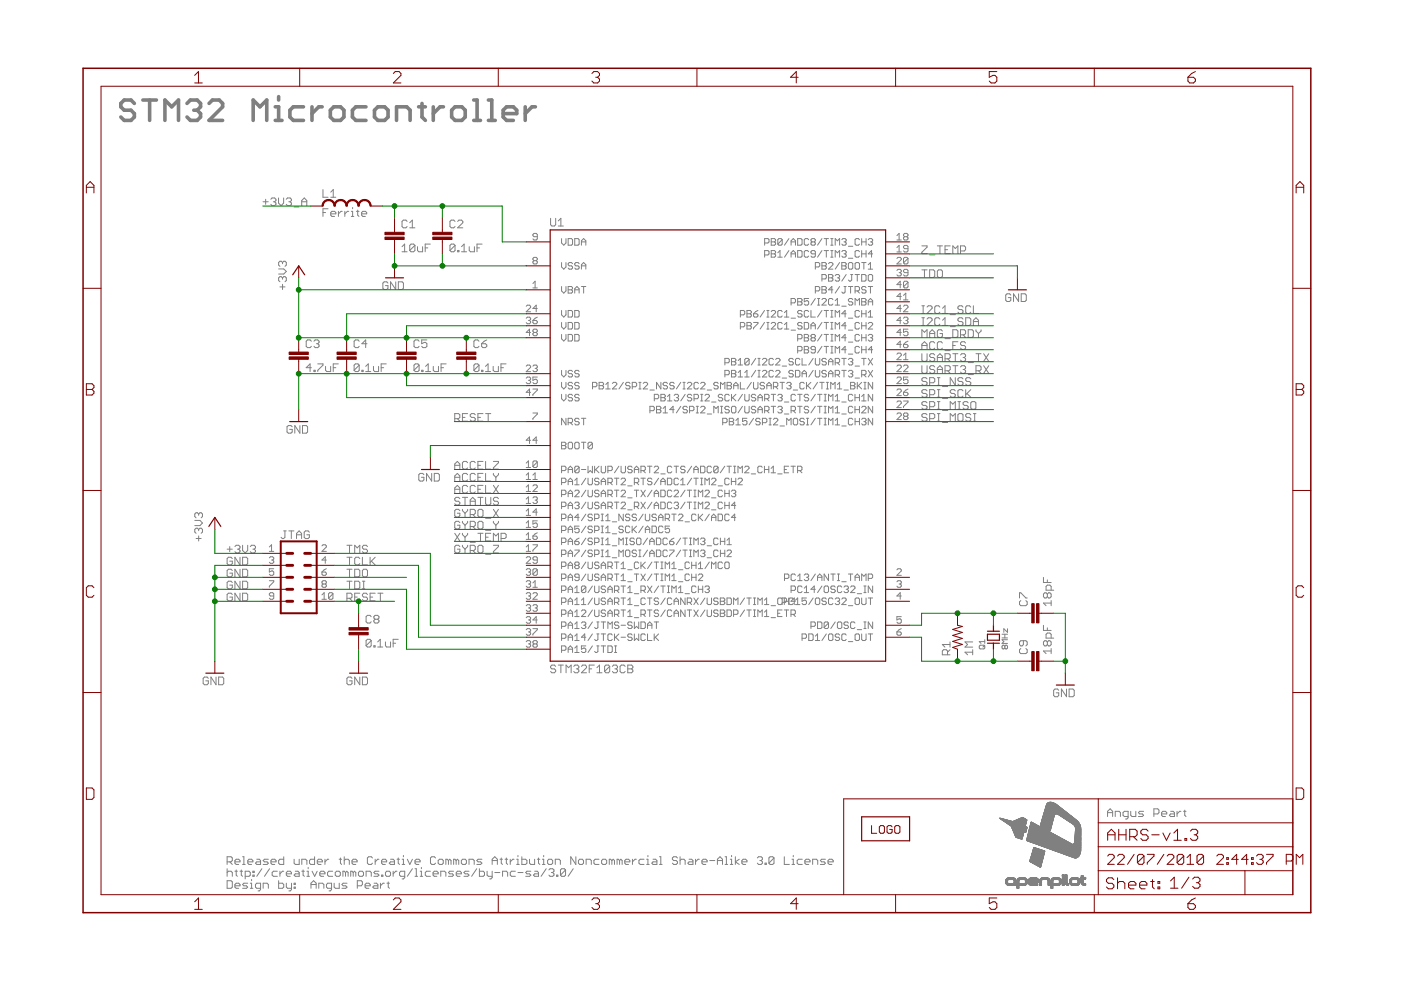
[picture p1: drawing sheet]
<svg xmlns="http://www.w3.org/2000/svg" width="297mm" height="210mm" viewBox="0 0 297 210" stroke-linecap="round" stroke-linejoin="round" font-family="sans-serif">
<g fill="#808080" stroke="#808080" stroke-width=".21">
<path d="M234.8 172v1.1z"/>
<path d="M234.8 172l.6-.5z"/>
<path d="M235.4 171.5l.5 .5z"/>
<path d="M235.9 172v1.1z"/>
<path d="M234.8 172.3h1.1z"/>
<path d="M236.5 172v1.1z"/>
<path d="M236.5 172h.8z"/>
<path d="M237.3 172l.3 .3z"/>
<path d="M237.6 172.3v.8z"/>
<path d="M238.6 173.7h.3z"/>
<path d="M238.9 173.7l.3-.3z"/>
<path d="M239.2 172v1.4z"/>
<path d="M238.4 172h.8z"/>
<path d="M238.4 172l-.3 .3z"/>
<path d="M238.1 172.3v.5z"/>
<path d="M238.1 172.8l.3 .3z"/>
<path d="M238.4 173.1h.8z"/>
<path d="M239.7 172v.8z"/>
<path d="M239.7 172.8l.3 .3z"/>
<path d="M240 173.1h.8z"/>
<path d="M240.8 172v1.1z"/>
<path d="M241.4 173.1h.8z"/>
<path d="M242.2 173.1l.3-.3z"/>
<path d="M242.2 172.6l.3 .2z"/>
<path d="M241.6 172.6h.6z"/>
<path d="M241.4 172.3l.2 .3z"/>
<path d="M241.4 172.3l.2-.3z"/>
<path d="M241.6 172h.9z"/>
<path d="M244.6 171.5v1.6z"/>
<path d="M244.6 171.5h.9z"/>
<path d="M245.5 171.5l.2 .3z"/>
<path d="M245.7 171.8v.5z"/>
<path d="M245.7 172.3l-.2 .3z"/>
<path d="M244.6 172.6h.9z"/>
<path d="M246.5 173.1h.6z"/>
<path d="M246.3 172.8l.2 .3z"/>
<path d="M246.3 172.3v.5z"/>
<path d="M246.3 172.3l.2-.3z"/>
<path d="M246.5 172h.6z"/>
<path d="M247.1 172l.3 .3z"/>
<path d="M247.4 172.3v.3z"/>
<path d="M246.3 172.6h1.1z"/>
<path d="M248.2 172h.5z"/>
<path d="M248.7 172l.3 .3z"/>
<path d="M249 172.3v.8z"/>
<path d="M248.2 173.1h.8z"/>
<path d="M247.9 172.8l.3 .3z"/>
<path d="M247.9 172.8l.3-.2z"/>
<path d="M248.2 172.6h.8z"/>
<path d="M249.6 172v1.1z"/>
<path d="M249.6 172.6l.5-.6z"/>
<path d="M250.1 172h.3z"/>
<path d="M251.2 171.8v1z"/>
<path d="M251.2 172.8l.3 .3z"/>
<path d="M250.9 172h.6z"/>
<path d="M65.9 187.3v1z"/>
<path d="M65.9 187.3l.6-.6z"/>
<path d="M66.5 186.7l.5 .6z"/>
<path d="M67 187.3v1z"/>
<path d="M65.9 187.5h1.1z"/>
<path d="M67.6 187.3v1z"/>
<path d="M67.6 187.3h.8z"/>
<path d="M68.4 187.3l.3 .2z"/>
<path d="M68.7 187.5v.8z"/>
<path d="M69.8 188.9h.2z"/>
<path d="M70.3 188.6l-.3 .3z"/>
<path d="M70.3 187.3v1.3z"/>
<path d="M69.5 187.3h.8z"/>
<path d="M69.5 187.3l-.3 .2z"/>
<path d="M69.2 187.5v.6z"/>
<path d="M69.2 188.1l.3 .2z"/>
<path d="M69.5 188.3h.8z"/>
<path d="M70.8 187.3v.8z"/>
<path d="M70.8 188.1l.3 .2z"/>
<path d="M71.1 188.3h.8z"/>
<path d="M71.9 187.3v1z"/>
<path d="M72.5 188.3h.8z"/>
<path d="M73.3 188.3l.3-.2z"/>
<path d="M73.3 187.8l.3 .3z"/>
<path d="M72.7 187.8h.6z"/>
<path d="M72.5 187.5l.2 .3z"/>
<path d="M72.7 187.3l-.2 .2z"/>
<path d="M72.7 187.3h.9z"/>
<path d="M75.8 186.7v1.6z"/>
<path d="M75.8 186.7h.8z"/>
<path d="M76.6 186.7l.2 .3z"/>
<path d="M76.8 187v.5z"/>
<path d="M76.8 187.5l-.2 .3z"/>
<path d="M75.8 187.8h.8z"/>
<path d="M77.7 188.3h.5z"/>
<path d="M77.4 188.1l.3 .2z"/>
<path d="M77.4 187.5v.6z"/>
<path d="M77.7 187.3l-.3 .2z"/>
<path d="M77.7 187.3h.5z"/>
<path d="M78.2 187.3l.3 .2z"/>
<path d="M78.5 187.5v.3z"/>
<path d="M77.4 187.8h1.1z"/>
<path d="M79.3 187.3h.5z"/>
<path d="M79.8 187.3l.3 .2z"/>
<path d="M80.1 187.5v.8z"/>
<path d="M79.3 188.3h.8z"/>
<path d="M79 188.1l.3 .2z"/>
<path d="M79 188.1l.3-.3z"/>
<path d="M79.3 187.8h.8z"/>
<path d="M80.7 187.3v1z"/>
<path d="M81.2 187.3l-.5 .5z"/>
<path d="M81.2 187.3h.3z"/>
<path d="M82.3 187v1.1z"/>
<path d="M82.3 188.1l.3 .2z"/>
<path d="M82 187.3h.6z"/>
<path d="M204.6 138.3l.5 .5z"/>
<path d="M204.6 138.3h1.6z"/>
<path d="M206.2 137.8v1z"/>
<path d="M204.6 137.2h1.6z"/>
<path d="M204.6 137.2l.5-.5z"/>
<path d="M204.6 136.1l.5 .6z"/>
<path d="M204.6 136.1h1.6z"/>
<path d="M212.4 137.4l.2 .2z"/>
<path d="M212.4 137v.4z"/>
<path d="M212.6 136.8l-.2 .2z"/>
<path d="M212.6 136.8h.2z"/>
<path d="M212.8 136.8l.2 .2z"/>
<path d="M213.2 136.8l-.2 .2z"/>
<path d="M213.2 136.8h.2z"/>
<path d="M213.4 136.8l.2 .2z"/>
<path d="M213.6 137v.4z"/>
<path d="M213.6 137.4l-.2 .2z"/>
<path d="M213.2 137.6h.2z"/>
<path d="M213 137.4l.2 .2z"/>
<path d="M212.8 137.6l.2-.2z"/>
<path d="M212.6 137.6h.2z"/>
<path d="M213 137v.4z"/>
<path d="M212.4 136.4h1.2z"/>
<path d="M212.4 136.4l.4-.4z"/>
<path d="M212.4 135.6l.4 .4z"/>
<path d="M212.4 135.6h1.2z"/>
<path d="M212.4 135.3h1.2z"/>
<path d="M213 134.5v.8z"/>
<path d="M212.4 134.5h1.2z"/>
<path d="M212.8 133.3v.8z"/>
<path d="M212.8 133.3l.8 .8z"/>
<path d="M213.6 133.3v.8z"/>
<path d="M221.2 127.9l.6 .5z"/>
<path d="M221.2 127.9h1.7z"/>
<path d="M222.9 127.3v1.1z"/>
<path d="M221.2 126.5l.3 .3z"/>
<path d="M221.2 126v.5z"/>
<path d="M221.2 126l.3-.3z"/>
<path d="M221.5 125.7h.3z"/>
<path d="M221.8 125.7l.3 .3z"/>
<path d="M222.3 125.7l-.2 .3z"/>
<path d="M222.3 125.7h.3z"/>
<path d="M222.6 125.7l.3 .3z"/>
<path d="M222.9 126v.5z"/>
<path d="M222.9 126.5l-.3 .3z"/>
<path d="M222.3 126.8h.3z"/>
<path d="M222.1 126.5l.2 .3z"/>
<path d="M222.1 126.5l-.3 .3z"/>
<path d="M221.5 126.8h.3z"/>
<path d="M222.1 126v.5z"/>
<path d="M221.8 125.1h1.6z"/>
<path d="M221.8 124.3v.8z"/>
<path d="M221.8 124.3l.3-.2z"/>
<path d="M222.1 124.1h.5z"/>
<path d="M222.6 124.1l.3 .2z"/>
<path d="M222.9 124.3v.8z"/>
<path d="M221.2 123.5h1.7z"/>
<path d="M221.2 122.4v1.1z"/>
<path d="M222.1 123v.5z"/>
<path d="M221.2 138l.6 .6z"/>
<path d="M221.2 138h1.7z"/>
<path d="M222.9 137.5v1.1z"/>
<path d="M221.2 136.7l.3 .2z"/>
<path d="M221.2 136.1v.6z"/>
<path d="M221.2 136.1l.3-.3z"/>
<path d="M221.5 135.8h.3z"/>
<path d="M221.8 135.8l.3 .3z"/>
<path d="M222.3 135.8l-.2 .3z"/>
<path d="M222.3 135.8h.3z"/>
<path d="M222.6 135.8l.3 .3z"/>
<path d="M222.9 136.1v.6z"/>
<path d="M222.9 136.7l-.3 .2z"/>
<path d="M222.3 136.9h.3z"/>
<path d="M222.1 136.7l.2 .2z"/>
<path d="M222.1 136.7l-.3 .2z"/>
<path d="M221.5 136.9h.3z"/>
<path d="M222.1 136.1v.6z"/>
<path d="M221.8 135.3h1.6z"/>
<path d="M221.8 134.5v.8z"/>
<path d="M221.8 134.5l.3-.3z"/>
<path d="M222.1 134.2h.5z"/>
<path d="M222.6 134.2l.3 .3z"/>
<path d="M222.9 134.5v.8z"/>
<path d="M221.2 133.7h1.7z"/>
<path d="M221.2 132.6v1.1z"/>
<path d="M222.1 133.1v.6z"/>
<path d="M224.2 146.1l.3 .3z"/>
<path d="M223.7 146.1h.5z"/>
<path d="M223.7 146.1l-.3 .3z"/>
<path d="M223.4 146.4v1z"/>
<path d="M223.4 147.4l.3 .3z"/>
<path d="M223.7 147.7h.5z"/>
<path d="M224.5 147.4l-.3 .3z"/>
<path d="M224.5 146.9v.5z"/>
<path d="M223.9 146.9h.6z"/>
<path d="M225 146.1v1.6z"/>
<path d="M225 146.1l1.1 1.6z"/>
<path d="M226.1 146.1v1.6z"/>
<path d="M226.7 146.1v1.6z"/>
<path d="M226.7 147.7h.8z"/>
<path d="M227.5 147.7l.3-.3z"/>
<path d="M227.8 146.4v1z"/>
<path d="M227.5 146.1l.3 .3z"/>
<path d="M226.7 146.1h.8z"/>
<path d="M100.5 77.4v1.1z"/>
<path d="M100.5 77.4l.3-.2z"/>
<path d="M100.8 77.2h.5z"/>
<path d="M101.3 77.2l.3 .2z"/>
<path d="M101.6 77.4v1.1z"/>
<path d="M101.6 78.5l-.3 .3z"/>
<path d="M100.8 78.8h.5z"/>
<path d="M100.5 78.5l.3 .3z"/>
<path d="M101.6 77.4l-1.1 1.1z"/>
<path d="M102.1 78.5v.3z"/>
<path d="M102.1 78.5h.3z"/>
<path d="M102.4 78.5v.3z"/>
<path d="M102.1 78.8h.3z"/>
<path d="M102.9 77.7l.6-.5z"/>
<path d="M103.5 77.2v1.6z"/>
<path d="M102.9 78.8h1.1z"/>
<path d="M104.6 77.7v.8z"/>
<path d="M104.6 78.5l.2 .3z"/>
<path d="M104.8 78.8h.9z"/>
<path d="M105.7 77.7v1.1z"/>
<path d="M106.2 77.2v1.6z"/>
<path d="M106.2 77.2h1.1z"/>
<path d="M106.2 78h.5z"/>
<path d="M87.8 77.4v1.1z"/>
<path d="M87.8 77.4l.3-.2z"/>
<path d="M88.1 77.2h.5z"/>
<path d="M88.6 77.2l.3 .2z"/>
<path d="M88.9 77.4v1.1z"/>
<path d="M88.9 78.5l-.3 .3z"/>
<path d="M88.1 78.8h.5z"/>
<path d="M87.8 78.5l.3 .3z"/>
<path d="M88.9 77.4l-1.1 1.1z"/>
<path d="M89.4 78.5v.3z"/>
<path d="M89.4 78.5h.3z"/>
<path d="M89.7 78.5v.3z"/>
<path d="M89.4 78.8h.3z"/>
<path d="M90.2 77.7l.6-.5z"/>
<path d="M90.8 77.2v1.6z"/>
<path d="M90.2 78.8h1.1z"/>
<path d="M91.9 77.7v.8z"/>
<path d="M91.9 78.5l.2 .3z"/>
<path d="M92.1 78.8h.9z"/>
<path d="M93 77.7v1.1z"/>
<path d="M93.5 77.2v1.6z"/>
<path d="M93.5 77.2h1.1z"/>
<path d="M93.5 78h.5z"/>
<path d="M75.1 77.4v1.1z"/>
<path d="M75.1 77.4l.3-.2z"/>
<path d="M75.4 77.2h.5z"/>
<path d="M75.9 77.2l.3 .2z"/>
<path d="M76.2 77.4v1.1z"/>
<path d="M76.2 78.5l-.3 .3z"/>
<path d="M75.4 78.8h.5z"/>
<path d="M75.1 78.5l.3 .3z"/>
<path d="M76.2 77.4l-1.1 1.1z"/>
<path d="M76.7 78.5v.3z"/>
<path d="M76.7 78.5h.3z"/>
<path d="M77 78.5v.3z"/>
<path d="M76.7 78.8h.3z"/>
<path d="M77.5 77.7l.6-.5z"/>
<path d="M78.1 77.2v1.6z"/>
<path d="M77.5 78.8h1.1z"/>
<path d="M79.2 77.7v.8z"/>
<path d="M79.2 78.5l.2 .3z"/>
<path d="M79.4 78.8h.9z"/>
<path d="M80.3 77.7v1.1z"/>
<path d="M80.8 77.2v1.6z"/>
<path d="M80.8 77.2h1.1z"/>
<path d="M80.8 78h.5z"/>
<path d="M43.9 143.6l.3 .2z"/>
<path d="M43.3 143.6h.6z"/>
<path d="M43.3 143.6l-.2 .2z"/>
<path d="M43.1 143.8v1.1z"/>
<path d="M43.1 144.9l.2 .3z"/>
<path d="M43.3 145.2h.6z"/>
<path d="M43.9 145.2l.3-.3z"/>
<path d="M44.2 144.4v.5z"/>
<path d="M43.6 144.4h.6z"/>
<path d="M44.7 143.6v1.6z"/>
<path d="M44.7 143.6l1.1 1.6z"/>
<path d="M45.8 143.6v1.6z"/>
<path d="M46.4 143.6v1.6z"/>
<path d="M46.4 145.2h.8z"/>
<path d="M47.4 144.9l-.2 .3z"/>
<path d="M47.4 143.8v1.1z"/>
<path d="M47.2 143.6l.2 .2z"/>
<path d="M46.4 143.6h.8z"/>
<path d="M42.1 113.6v1.1z"/>
<path d="M41.6 114.2h1.1z"/>
<path d="M41.3 112.8l.3 .3z"/>
<path d="M41.3 112.2v.6z"/>
<path d="M41.3 112.2l.3-.2z"/>
<path d="M41.6 112h.2z"/>
<path d="M41.8 112l.3 .2z"/>
<path d="M42.1 112.2v.3z"/>
<path d="M42.1 112.2l.3-.2z"/>
<path d="M42.4 112h.3z"/>
<path d="M42.7 112l.2 .2z"/>
<path d="M42.9 112.2v.6z"/>
<path d="M42.7 113.1l.2-.3z"/>
<path d="M41.3 111.4h1.1z"/>
<path d="M42.9 110.9l-.5 .5z"/>
<path d="M42.4 110.3l.5 .6z"/>
<path d="M41.3 110.3h1.1z"/>
<path d="M41.3 109.5l.3 .3z"/>
<path d="M41.3 109v.5z"/>
<path d="M41.3 109l.3-.3z"/>
<path d="M41.6 108.7h.2z"/>
<path d="M41.8 108.7l.3 .3z"/>
<path d="M42.1 109v.3z"/>
<path d="M42.1 109l.3-.3z"/>
<path d="M42.4 108.7h.3z"/>
<path d="M42.7 108.7l.2 .3z"/>
<path d="M42.9 109v.5z"/>
<path d="M42.9 109.5l-.2 .3z"/>
<path d="M77.6 135.8v1.1z"/>
<path d="M77.6 135.8l.3-.2z"/>
<path d="M77.9 135.6h.5z"/>
<path d="M78.4 135.6l.3 .2z"/>
<path d="M78.7 135.8v1.1z"/>
<path d="M78.7 136.9l-.3 .3z"/>
<path d="M77.9 137.2h.5z"/>
<path d="M77.6 136.9l.3 .3z"/>
<path d="M78.7 135.8l-1.1 1.1z"/>
<path d="M79.3 136.9v.3z"/>
<path d="M79.3 136.9h.2z"/>
<path d="M79.5 136.9v.3z"/>
<path d="M79.3 137.2h.2z"/>
<path d="M80.1 136.1l.5-.5z"/>
<path d="M80.6 135.6v1.6z"/>
<path d="M80.1 137.2h1.1z"/>
<path d="M81.7 136.1v.8z"/>
<path d="M81.7 136.9l.3 .3z"/>
<path d="M82 137.2h.8z"/>
<path d="M82.8 136.1v1.1z"/>
<path d="M83.4 135.6v1.6z"/>
<path d="M83.4 135.6h1z"/>
<path d="M83.4 136.4h.5z"/>
<path d="M74.4 143.6l.2 .2z"/>
<path d="M73.8 143.6h.6z"/>
<path d="M73.8 143.6l-.2 .2z"/>
<path d="M73.6 143.8v1.1z"/>
<path d="M73.6 144.9l.2 .3z"/>
<path d="M73.8 145.2h.6z"/>
<path d="M74.6 144.9l-.2 .3z"/>
<path d="M74.6 144.4v.5z"/>
<path d="M74.1 144.4h.5z"/>
<path d="M75.2 143.6v1.6z"/>
<path d="M75.2 143.6l1.1 1.6z"/>
<path d="M76.3 143.6v1.6z"/>
<path d="M76.8 143.6v1.6z"/>
<path d="M76.8 145.2h.8z"/>
<path d="M77.6 145.2l.3-.3z"/>
<path d="M77.9 143.8v1.1z"/>
<path d="M77.6 143.6l.3 .2z"/>
<path d="M76.8 143.6h.8z"/>
<path d="M89.6 100.4l.3 .2z"/>
<path d="M89.1 100.4h.5z"/>
<path d="M89.1 100.4l-.3 .2z"/>
<path d="M88.8 100.6v1.1z"/>
<path d="M88.8 101.7l.3 .3z"/>
<path d="M89.1 102h.5z"/>
<path d="M89.6 102l.3-.3z"/>
<path d="M89.9 101.2v.5z"/>
<path d="M89.3 101.2h.6z"/>
<path d="M90.4 100.4v1.6z"/>
<path d="M90.4 100.4l1.1 1.6z"/>
<path d="M91.5 100.4v1.6z"/>
<path d="M92.1 100.4v1.6z"/>
<path d="M92.1 102h.8z"/>
<path d="M92.9 102l.3-.3z"/>
<path d="M93.2 100.6v1.1z"/>
<path d="M92.9 100.4l.3 .2z"/>
<path d="M92.1 100.4h.8z"/>
<path d="M95.4 52v1.1z"/>
<path d="M95.7 51.8l-.3 .2z"/>
<path d="M95.7 51.8h.5z"/>
<path d="M96.2 51.8l.3 .2z"/>
<path d="M96.5 52v1.1z"/>
<path d="M96.5 53.1l-.3 .3z"/>
<path d="M95.7 53.4h.5z"/>
<path d="M95.4 53.1l.3 .3z"/>
<path d="M96.5 52l-1.1 1.1z"/>
<path d="M97 53.1v.3z"/>
<path d="M97 53.1h.3z"/>
<path d="M97.3 53.1v.3z"/>
<path d="M97 53.4h.3z"/>
<path d="M97.9 52.3l.5-.5z"/>
<path d="M98.4 51.8v1.6z"/>
<path d="M97.9 53.4h1z"/>
<path d="M99.5 52.3v.8z"/>
<path d="M99.5 53.1l.3 .3z"/>
<path d="M99.8 53.4h.8z"/>
<path d="M100.6 52.3v1.1z"/>
<path d="M101.1 51.8v1.6z"/>
<path d="M101.1 51.8h1.1z"/>
<path d="M101.1 52.6h.6z"/>
<path d="M85.2 52.3l.6-.5z"/>
<path d="M85.8 51.8v1.6z"/>
<path d="M85.2 53.4h1.1z"/>
<path d="M86.9 52v1.1z"/>
<path d="M86.9 52l.2-.2z"/>
<path d="M87.1 51.8h.6z"/>
<path d="M87.7 51.8l.3 .2z"/>
<path d="M88 52v1.1z"/>
<path d="M88 53.1l-.3 .3z"/>
<path d="M87.1 53.4h.6z"/>
<path d="M86.9 53.1l.2 .3z"/>
<path d="M86.9 53.1l1.1-1.1z"/>
<path d="M88.5 52.3v.8z"/>
<path d="M88.5 53.1l.3 .3z"/>
<path d="M88.8 53.4h.8z"/>
<path d="M89.6 52.3v1.1z"/>
<path d="M90.1 51.8v1.6z"/>
<path d="M90.1 51.8h1.1z"/>
<path d="M90.1 52.6h.6z"/>
<path d="M82 59.8l.3 .2z"/>
<path d="M81.4 59.8h.6z"/>
<path d="M81.4 59.8l-.2 .2z"/>
<path d="M81.2 60v1.1z"/>
<path d="M81.2 61.1l.2 .3z"/>
<path d="M81.4 61.4h.6z"/>
<path d="M82.3 61.1l-.3 .3z"/>
<path d="M82.3 60.6v.5z"/>
<path d="M81.7 60.6h.6z"/>
<path d="M82.8 59.8v1.6z"/>
<path d="M82.8 59.8l1.1 1.6z"/>
<path d="M83.9 59.8v1.6z"/>
<path d="M84.5 59.8v1.6z"/>
<path d="M84.5 61.4h.8z"/>
<path d="M85.5 61.1l-.2 .3z"/>
<path d="M85.5 60v1.1z"/>
<path d="M85.3 59.8l.2 .2z"/>
<path d="M84.5 59.8h.8z"/>
<path d="M68.5 44.3v1.6z"/>
<path d="M68.5 44.3h1.1z"/>
<path d="M68.5 45.1h.5z"/>
<path d="M70.4 45.9h.5z"/>
<path d="M70.1 45.6l.3 .3z"/>
<path d="M70.1 45.1v.5z"/>
<path d="M70.1 45.1l.3-.3z"/>
<path d="M70.4 44.8h.5z"/>
<path d="M70.9 44.8l.3 .3z"/>
<path d="M71.2 45.1v.2z"/>
<path d="M70.1 45.3h1.1z"/>
<path d="M71.8 44.8v1.1z"/>
<path d="M71.8 45.3l.5-.5z"/>
<path d="M72.3 44.8h.3z"/>
<path d="M73.1 44.8v1.1z"/>
<path d="M73.1 45.3l.6-.5z"/>
<path d="M73.7 44.8h.2z"/>
<path d="M74.5 44.8h.3z"/>
<path d="M74.8 44.8v1.1z"/>
<path d="M74.5 45.9h.5z"/>
<path d="M74.8 44v.3z"/>
<path d="M75.8 44.5v1.1z"/>
<path d="M75.8 45.6l.3 .3z"/>
<path d="M75.6 44.8h.5z"/>
<path d="M76.9 45.9h.6z"/>
<path d="M76.7 45.6l.2 .3z"/>
<path d="M76.7 45.1v.5z"/>
<path d="M76.7 45.1l.2-.3z"/>
<path d="M76.9 44.8h.6z"/>
<path d="M77.5 44.8l.2 .3z"/>
<path d="M77.7 45.1v.2z"/>
<path d="M76.7 45.3h1z"/>
<path d="M65.7 77.2v1.6z"/>
<path d="M64.9 78l.8-.8z"/>
<path d="M64.9 78h1.1z"/>
<path d="M66.6 78.5v.3z"/>
<path d="M66.6 78.5h.2z"/>
<path d="M66.8 78.5v.3z"/>
<path d="M66.6 78.8h.2z"/>
<path d="M67.4 77.2h1.1z"/>
<path d="M68.5 77.2v.2z"/>
<path d="M67.4 78.5l1.1-1.1z"/>
<path d="M67.4 78.5v.3z"/>
<path d="M69 77.7v.8z"/>
<path d="M69 78.5l.3 .3z"/>
<path d="M69.3 78.8h.8z"/>
<path d="M70.1 77.7v1.1z"/>
<path d="M70.7 77.2v1.6z"/>
<path d="M70.7 77.2h1z"/>
<path d="M70.7 78h.5z"/>
<path d="M117.5 141l.3 .3z"/>
<path d="M117 141h.5z"/>
<path d="M117 141l-.3 .3z"/>
<path d="M116.7 141.3v.3z"/>
<path d="M116.7 141.6l.3 .2z"/>
<path d="M117 141.8h.5z"/>
<path d="M117.5 141.8l.3 .3z"/>
<path d="M117.8 142.1v.3z"/>
<path d="M117.5 142.6l.3-.2z"/>
<path d="M117 142.6h.5z"/>
<path d="M116.7 142.4l.3 .2z"/>
<path d="M118.9 141v1.6z"/>
<path d="M118.4 141h1z"/>
<path d="M120 141v1.6z"/>
<path d="M120 141l.5 .6z"/>
<path d="M120.5 141.6l.6-.6z"/>
<path d="M121.1 141v1.6z"/>
<path d="M121.6 141.3l.3-.3z"/>
<path d="M121.9 141h.5z"/>
<path d="M122.4 141l.3 .3z"/>
<path d="M122.7 141.3v.3z"/>
<path d="M122.4 141.8l.3-.2z"/>
<path d="M122.2 141.8h.2z"/>
<path d="M122.4 141.8l.3 .3z"/>
<path d="M122.7 142.1v.3z"/>
<path d="M122.4 142.6l.3-.2z"/>
<path d="M121.9 142.6h.5z"/>
<path d="M121.6 142.4l.3 .2z"/>
<path d="M123.3 142.6h1.1z"/>
<path d="M123.3 142.6l1.1-1z"/>
<path d="M124.4 141.3v.3z"/>
<path d="M124.1 141l.3 .3z"/>
<path d="M123.5 141h.6z"/>
<path d="M123.5 141l-.2 .3z"/>
<path d="M124.9 141v1.6z"/>
<path d="M124.9 141h1.1z"/>
<path d="M124.9 141.8h.6z"/>
<path d="M127.1 141l-.5 .6z"/>
<path d="M127.1 141v1.6z"/>
<path d="M126.6 142.6h1z"/>
<path d="M128.2 141.3v1.1z"/>
<path d="M128.2 141.3l.3-.3z"/>
<path d="M128.5 141h.5z"/>
<path d="M129 141l.3 .3z"/>
<path d="M129.3 141.3v1.1z"/>
<path d="M129.3 142.4l-.3 .2z"/>
<path d="M128.5 142.6h.5z"/>
<path d="M128.2 142.4l.3 .2z"/>
<path d="M128.2 142.4l1.1-1.1z"/>
<path d="M130.1 141l-.3 .3z"/>
<path d="M130.1 141h.5z"/>
<path d="M130.6 141l.3 .3z"/>
<path d="M130.9 141.3v.3z"/>
<path d="M130.6 141.8l.3-.2z"/>
<path d="M130.4 141.8h.2z"/>
<path d="M130.6 141.8l.3 .3z"/>
<path d="M130.9 142.1v.3z"/>
<path d="M130.9 142.4l-.3 .2z"/>
<path d="M130.1 142.6h.5z"/>
<path d="M129.8 142.4l.3 .2z"/>
<path d="M132.3 141l.2 .3z"/>
<path d="M131.7 141h.6z"/>
<path d="M131.7 141l-.2 .3z"/>
<path d="M131.5 141.3v1.1z"/>
<path d="M131.5 142.4l.2 .2z"/>
<path d="M131.7 142.6h.6z"/>
<path d="M132.3 142.6l.2-.2z"/>
<path d="M133.1 141v1.6z"/>
<path d="M133.1 141h.8z"/>
<path d="M133.9 141l.3 .3z"/>
<path d="M134.2 141.3v.3z"/>
<path d="M133.9 141.8l.3-.2z"/>
<path d="M133.9 141.8l.3 .3z"/>
<path d="M134.2 142.1v.3z"/>
<path d="M134.2 142.4l-.3 .2z"/>
<path d="M133.1 142.6h.8z"/>
<path d="M133.1 141.8h.8z"/>
<path d="M59.9 60.3v1.1z"/>
<path d="M59.4 60.8h1z"/>
<path d="M59.1 59.5l.3 .2z"/>
<path d="M59.1 58.9v.6z"/>
<path d="M59.1 58.9l.3-.2z"/>
<path d="M59.4 58.7h.2z"/>
<path d="M59.6 58.7l.3 .2z"/>
<path d="M59.9 58.9v.3z"/>
<path d="M60.2 58.7l-.3 .2z"/>
<path d="M60.2 58.7h.2z"/>
<path d="M60.4 58.7l.3 .2z"/>
<path d="M60.7 58.9v.6z"/>
<path d="M60.4 59.7l.3-.2z"/>
<path d="M59.1 58.1h1.1z"/>
<path d="M60.2 58.1l.5-.5z"/>
<path d="M60.2 57l.5 .6z"/>
<path d="M59.1 57h1.1z"/>
<path d="M59.1 56.2l.3 .3z"/>
<path d="M59.1 55.6v.6z"/>
<path d="M59.1 55.6l.3-.2z"/>
<path d="M59.4 55.4h.2z"/>
<path d="M59.6 55.4l.3 .2z"/>
<path d="M59.9 55.6v.3z"/>
<path d="M60.2 55.4l-.3 .2z"/>
<path d="M60.2 55.4h.2z"/>
<path d="M60.4 55.4l.3 .2z"/>
<path d="M60.7 55.6v.6z"/>
<path d="M60.7 56.2l-.3 .3z"/>
<path d="M61.7 90.2l.3 .3z"/>
<path d="M61.1 90.2h.6z"/>
<path d="M60.9 90.5l.2-.3z"/>
<path d="M60.9 90.5v1.1z"/>
<path d="M60.9 91.6l.2 .2z"/>
<path d="M61.1 91.8h.6z"/>
<path d="M61.7 91.8l.3-.2z"/>
<path d="M62 91v.6z"/>
<path d="M61.4 91h.6z"/>
<path d="M62.5 90.2v1.6z"/>
<path d="M62.5 90.2l1.1 1.6z"/>
<path d="M63.6 90.2v1.6z"/>
<path d="M64.1 90.2v1.6z"/>
<path d="M64.1 91.8h.8z"/>
<path d="M64.9 91.8l.3-.2z"/>
<path d="M65.2 90.5v1.1z"/>
<path d="M64.9 90.2l.3 .3z"/>
<path d="M64.1 90.2h.8z"/>
<path d="M214.1 62.3l.2 .3z"/>
<path d="M213.5 62.3h.6z"/>
<path d="M213.2 62.6l.3-.3z"/>
<path d="M213.2 62.6v1z"/>
<path d="M213.2 63.6l.3 .3z"/>
<path d="M213.5 63.9h.6z"/>
<path d="M214.3 63.6l-.2 .3z"/>
<path d="M214.3 63.1v.5z"/>
<path d="M213.8 63.1h.5z"/>
<path d="M214.9 62.3v1.6z"/>
<path d="M214.9 62.3l1.1 1.6z"/>
<path d="M216 62.3v1.6z"/>
<path d="M216.5 62.3v1.6z"/>
<path d="M216.5 63.9h.8z"/>
<path d="M217.6 63.6l-.3 .3z"/>
<path d="M217.6 62.6v1z"/>
<path d="M217.3 62.3l.3 .3z"/>
<path d="M216.5 62.3h.8z"/>
<path d="M199.8 138.8h1.6z"/>
<path d="M199.8 138v.8z"/>
<path d="M199.8 138l.3-.2z"/>
<path d="M200.1 137.8h.5z"/>
<path d="M200.6 137.8l.3 .2z"/>
<path d="M200.9 138v.8z"/>
<path d="M200.9 138.3l.5-.5z"/>
<path d="M199.8 136.7l.5 .5z"/>
<path d="M199.8 136.7h1.6z"/>
<path d="M201.4 136.1v1.1z"/>
<path d="M207.8 137.6h.8z"/>
<path d="M207.6 137.4l.2 .2z"/>
<path d="M207.6 137v.4z"/>
<path d="M207.8 136.8l-.2 .2z"/>
<path d="M207.8 136.8h.8z"/>
<path d="M208.6 136.8l.2 .2z"/>
<path d="M208.8 137v.4z"/>
<path d="M208.8 137.4l-.2 .2z"/>
<path d="M208.8 136.8l-.4 .4z"/>
<path d="M207.6 136l.4 .4z"/>
<path d="M207.6 136h1.2z"/>
<path d="M208.8 135.6v.8z"/>
<path d="M216.2 127.6l.2-.3z"/>
<path d="M216.2 127.6v.5z"/>
<path d="M216.2 128.1l.2 .3z"/>
<path d="M216.4 128.4h1.1z"/>
<path d="M217.5 128.4l.3-.3z"/>
<path d="M217.8 127.6v.5z"/>
<path d="M217.5 127.3l.3 .3z"/>
<path d="M216.2 125.7v1.1z"/>
<path d="M216.2 125.7h.2z"/>
<path d="M216.4 125.7l1.1 1.1z"/>
<path d="M217.5 126.8h.3z"/>
<path d="M216.4 137.5l-.2 .3z"/>
<path d="M216.2 137.8v.5z"/>
<path d="M216.2 138.3l.2 .3z"/>
<path d="M216.4 138.6h1.1z"/>
<path d="M217.5 138.6l.3-.3z"/>
<path d="M217.8 137.8v.5z"/>
<path d="M217.5 137.5l.3 .3z"/>
<path d="M217.5 136.9l.3-.2z"/>
<path d="M217.8 136.1v.6z"/>
<path d="M217.5 135.8l.3 .3z"/>
<path d="M216.4 135.8h1.1z"/>
<path d="M216.4 135.8l-.2 .3z"/>
<path d="M216.2 136.1v.6z"/>
<path d="M216.2 136.7l.2 .2z"/>
<path d="M216.4 136.9h.3z"/>
<path d="M216.7 136.9l.3-.2z"/>
<path d="M217 135.8v.9z"/>
<path d="M101.3 72.1l.3 .2z"/>
<path d="M100.8 72.1h.5z"/>
<path d="M100.8 72.1l-.3 .2z"/>
<path d="M100.5 72.3v1.1z"/>
<path d="M100.5 73.4l.3 .3z"/>
<path d="M100.8 73.7h.5z"/>
<path d="M101.3 73.7l.3-.3z"/>
<path d="M102.7 72.3l.5-.2z"/>
<path d="M102.1 72.9l.6-.6z"/>
<path d="M102.1 72.9v.5z"/>
<path d="M102.1 73.4l.3 .3z"/>
<path d="M102.4 73.7h.5z"/>
<path d="M102.9 73.7l.3-.3z"/>
<path d="M103.2 73.2v.2z"/>
<path d="M102.9 72.9l.3 .3z"/>
<path d="M102.1 72.9h.8z"/>
<path d="M88.6 72.1l.3 .2z"/>
<path d="M88.1 72.1h.5z"/>
<path d="M88.1 72.1l-.3 .2z"/>
<path d="M87.8 72.3v1.1z"/>
<path d="M87.8 73.4l.3 .3z"/>
<path d="M88.1 73.7h.5z"/>
<path d="M88.9 73.4l-.3 .3z"/>
<path d="M89.4 72.1h1.1z"/>
<path d="M89.4 72.1v.8z"/>
<path d="M89.4 72.9l.6-.3z"/>
<path d="M90 72.6h.2z"/>
<path d="M90.2 72.6l.3 .3z"/>
<path d="M90.5 72.9v.5z"/>
<path d="M90.5 73.4l-.3 .3z"/>
<path d="M89.7 73.7h.5z"/>
<path d="M89.4 73.4l.3 .3z"/>
<path d="M75.9 72.1l.3 .2z"/>
<path d="M75.4 72.1h.5z"/>
<path d="M75.4 72.1l-.3 .2z"/>
<path d="M75.1 72.3v1.1z"/>
<path d="M75.1 73.4l.3 .3z"/>
<path d="M75.4 73.7h.5z"/>
<path d="M76.2 73.4l-.3 .3z"/>
<path d="M77.5 72.1v1.6z"/>
<path d="M77.5 72.1l-.8 .8z"/>
<path d="M76.7 72.9h1.1z"/>
<path d="M68.3 126.1l.4-.4z"/>
<path d="M68.7 125.7v1.4z"/>
<path d="M68.3 127.1h.9z"/>
<path d="M69.7 125.9v.9z"/>
<path d="M69.7 125.9l.2-.2z"/>
<path d="M69.9 125.7h.5z"/>
<path d="M70.4 125.7l.2 .2z"/>
<path d="M70.6 125.9v.9z"/>
<path d="M70.6 126.8l-.2 .3z"/>
<path d="M69.9 127.1h.5z"/>
<path d="M69.7 126.8l.2 .3z"/>
<path d="M69.7 126.8l.9-.9z"/>
<path d="M68.3 123.4l.2-.3z"/>
<path d="M68.5 123.1h.5z"/>
<path d="M69 123.1l.2 .3z"/>
<path d="M69.2 123.4v.2z"/>
<path d="M69.2 123.6l-.2 .2z"/>
<path d="M69 123.8l.2 .3z"/>
<path d="M69.2 124.1v.2z"/>
<path d="M69.2 124.3l-.2 .2z"/>
<path d="M68.5 124.5h.5z"/>
<path d="M68.3 124.3l.2 .2z"/>
<path d="M68.3 124.1v.2z"/>
<path d="M68.3 124.1l.2-.3z"/>
<path d="M68.3 123.6l.2 .2z"/>
<path d="M68.3 123.4v.2z"/>
<path d="M68.5 123.8h.5z"/>
<path d="M68.7 120.8l.5-.2z"/>
<path d="M68.7 120.8l-.4 .5z"/>
<path d="M68.3 121.3v.5z"/>
<path d="M68.3 121.8l.2 .2z"/>
<path d="M68.5 122h.5z"/>
<path d="M69 122l.2-.2z"/>
<path d="M69.2 121.5v.3z"/>
<path d="M69 121.3l.2 .2z"/>
<path d="M68.3 121.3h.7z"/>
<path d="M69 118v1.4z"/>
<path d="M69 118l-.7 .7z"/>
<path d="M68.3 118.7h.9z"/>
<path d="M68.3 116.9h.9z"/>
<path d="M68.3 116.9l.9-.9z"/>
<path d="M69.2 115.7v.3z"/>
<path d="M69 115.5l.2 .2z"/>
<path d="M68.5 115.5h.5z"/>
<path d="M68.5 115.5l-.2 .2z"/>
<path d="M59.6 113.9l.3 .3z"/>
<path d="M59.9 114.2h.2z"/>
<path d="M60.1 114.2l.3-.3z"/>
<path d="M60.4 112.6v1.3z"/>
<path d="M60.1 112.6h.6z"/>
<path d="M61.8 112.6v1.6z"/>
<path d="M61.2 112.6h1.1z"/>
<path d="M62.9 113.1v1.1z"/>
<path d="M62.9 113.1l.5-.5z"/>
<path d="M63.4 112.6l.5 .5z"/>
<path d="M63.9 113.1v1.1z"/>
<path d="M62.9 113.4h1z"/>
<path d="M65.3 112.6l.3 .2z"/>
<path d="M64.8 112.6h.5z"/>
<path d="M64.5 112.8l.3-.2z"/>
<path d="M64.5 112.8v1.1z"/>
<path d="M64.5 113.9l.3 .3z"/>
<path d="M64.8 114.2h.5z"/>
<path d="M65.3 114.2l.3-.3z"/>
<path d="M65.6 113.4v.5z"/>
<path d="M65 113.4h.6z"/>
<path d="M57.1 126.8l.2 .3z"/>
<path d="M57.3 127.1h.5z"/>
<path d="M57.8 127.1l.2-.3z"/>
<path d="M58 125.9v.9z"/>
<path d="M57.8 125.7l.2 .2z"/>
<path d="M57.3 125.7h.5z"/>
<path d="M57.3 125.7l-.2 .2z"/>
<path d="M57.1 125.9v.2z"/>
<path d="M57.1 126.1l.2 .3z"/>
<path d="M57.3 126.4h.7z"/>
<path d="M57.1 123.1h.9z"/>
<path d="M58 123.1v.3z"/>
<path d="M58 123.4l-.9 .9z"/>
<path d="M57.1 124.3v.2z"/>
<path d="M57.1 120.6h.9z"/>
<path d="M57.1 120.6v.7z"/>
<path d="M57.1 121.3l.5-.2z"/>
<path d="M57.6 121.1h.2z"/>
<path d="M57.8 121.1l.2 .2z"/>
<path d="M58 121.3v.5z"/>
<path d="M58 121.8l-.2 .2z"/>
<path d="M57.3 122h.5z"/>
<path d="M57.1 121.8l.2 .2z"/>
<path d="M57.3 118l-.2 .3z"/>
<path d="M57.3 118h.5z"/>
<path d="M57.8 118l.2 .3z"/>
<path d="M58 118.3v.2z"/>
<path d="M58 118.5l-.2 .2z"/>
<path d="M57.6 118.7h.2z"/>
<path d="M57.8 118.7l.2 .3z"/>
<path d="M58 119v.2z"/>
<path d="M58 119.2l-.2 .2z"/>
<path d="M57.3 119.4h.5z"/>
<path d="M57.1 119.2l.2 .2z"/>
<path d="M57.1 116l.5-.5z"/>
<path d="M57.6 115.5v1.4z"/>
<path d="M57.1 116.9h.9z"/>
<path d="M78.4 130.5l.3 .2z"/>
<path d="M77.9 130.5h.5z"/>
<path d="M77.9 130.5l-.3 .2z"/>
<path d="M77.6 130.7v1.1z"/>
<path d="M77.6 131.8l.3 .3z"/>
<path d="M77.9 132.1h.5z"/>
<path d="M78.7 131.8l-.3 .3z"/>
<path d="M79.5 130.5l-.2 .2z"/>
<path d="M79.5 130.5h.6z"/>
<path d="M80.1 130.5l.2 .2z"/>
<path d="M80.3 130.7v.3z"/>
<path d="M80.3 131l-.2 .3z"/>
<path d="M80.1 131.3l.2 .3z"/>
<path d="M80.3 131.6v.2z"/>
<path d="M80.3 131.8l-.2 .3z"/>
<path d="M79.5 132.1h.6z"/>
<path d="M79.3 131.8l.2 .3z"/>
<path d="M79.3 131.6v.2z"/>
<path d="M79.3 131.6l.2-.3z"/>
<path d="M79.3 131l.2 .3z"/>
<path d="M79.3 130.7v.3z"/>
<path d="M79.5 131.3h.6z"/>
<path d="M96.2 46.7l.3 .2z"/>
<path d="M95.7 46.7h.5z"/>
<path d="M95.7 46.7l-.3 .2z"/>
<path d="M95.4 46.9v1.1z"/>
<path d="M95.4 48l.3 .3z"/>
<path d="M95.7 48.3h.5z"/>
<path d="M96.2 48.3l.3-.3z"/>
<path d="M97 48.3h1.1z"/>
<path d="M97 48.3l1.1-1.1z"/>
<path d="M98.1 46.9v.3z"/>
<path d="M97.9 46.7l.2 .2z"/>
<path d="M97.3 46.7h.6z"/>
<path d="M97.3 46.7l-.3 .2z"/>
<path d="M86.1 46.7l.2 .2z"/>
<path d="M85.5 46.7h.6z"/>
<path d="M85.5 46.7l-.3 .2z"/>
<path d="M85.2 46.9v1.1z"/>
<path d="M85.2 48l.3 .3z"/>
<path d="M85.5 48.3h.6z"/>
<path d="M86.3 48l-.2 .3z"/>
<path d="M86.9 47.2l.5-.5z"/>
<path d="M87.4 46.7v1.6z"/>
<path d="M86.9 48.3h1.1z"/>
<path d="M68.5 40.2v1.6z"/>
<path d="M68.5 41.8h1.1z"/>
<path d="M70.7 40.2l-.6 .5z"/>
<path d="M70.7 40.2v1.6z"/>
<path d="M70.1 41.8h1.1z"/>
<path d="M65.7 72.1l.3 .2z"/>
<path d="M65.2 72.1h.5z"/>
<path d="M65.2 72.1l-.3 .2z"/>
<path d="M64.9 72.3v1.1z"/>
<path d="M64.9 73.4l.3 .3z"/>
<path d="M65.2 73.7h.5z"/>
<path d="M65.7 73.7l.3-.3z"/>
<path d="M66.8 72.1l-.2 .2z"/>
<path d="M66.8 72.1h.6z"/>
<path d="M67.4 72.1l.2 .2z"/>
<path d="M67.6 72.3v.3z"/>
<path d="M67.6 72.6l-.2 .3z"/>
<path d="M67.1 72.9h.3z"/>
<path d="M67.4 72.9l.2 .3z"/>
<path d="M67.6 73.2v.2z"/>
<path d="M67.6 73.4l-.2 .3z"/>
<path d="M66.8 73.7h.6z"/>
<path d="M66.6 73.4l.2 .3z"/>
<path d="M119.1 93.8v1.4z"/>
<path d="M119.1 93.8h.7z"/>
<path d="M119.8 93.8l.2 .2z"/>
<path d="M120 94v.2z"/>
<path d="M120 94.2l-.2 .3z"/>
<path d="M119.8 94.5l.2 .2z"/>
<path d="M120 94.7v.2z"/>
<path d="M120 94.9l-.2 .3z"/>
<path d="M119.1 95.2h.7z"/>
<path d="M119.1 94.5h.7z"/>
<path d="M120.7 93.8h.5z"/>
<path d="M120.7 93.8l-.2 .2z"/>
<path d="M120.5 94v.9z"/>
<path d="M120.5 94.9l.2 .3z"/>
<path d="M120.7 95.2h.5z"/>
<path d="M121.2 95.2l.2-.3z"/>
<path d="M121.4 94v.9z"/>
<path d="M121.2 93.8l.2 .2z"/>
<path d="M122.1 93.8h.5z"/>
<path d="M122.1 93.8l-.2 .2z"/>
<path d="M121.9 94v.9z"/>
<path d="M121.9 94.9l.2 .3z"/>
<path d="M122.1 95.2h.5z"/>
<path d="M122.6 95.2l.2-.3z"/>
<path d="M122.8 94v.9z"/>
<path d="M122.6 93.8l.2 .2z"/>
<path d="M123.7 93.8v1.4z"/>
<path d="M123.3 93.8h.9z"/>
<path d="M124.7 94v.9z"/>
<path d="M124.7 94l.2-.2z"/>
<path d="M124.9 93.8h.5z"/>
<path d="M125.4 93.8l.2 .2z"/>
<path d="M125.6 94v.9z"/>
<path d="M125.6 94.9l-.2 .3z"/>
<path d="M124.9 95.2h.5z"/>
<path d="M124.7 94.9l.2 .3z"/>
<path d="M124.7 94.9l.9-.9z"/>
<path d="M112.3 92.6v1.4z"/>
<path d="M112.3 92.6l-.7 .7z"/>
<path d="M111.6 93.3h.9z"/>
<path d="M113.7 92.6v1.4z"/>
<path d="M113.7 92.6l-.7 .7z"/>
<path d="M113 93.3h.9z"/>
<path d="M119.1 88.7v1.4z"/>
<path d="M119.1 88.7l.9 1.4z"/>
<path d="M120 88.7v1.4z"/>
<path d="M120.5 88.7v1.4z"/>
<path d="M120.5 88.7h.7z"/>
<path d="M121.2 88.7l.2 .2z"/>
<path d="M121.4 88.9v.5z"/>
<path d="M121.4 89.4l-.2 .2z"/>
<path d="M120.5 89.6h.7z"/>
<path d="M120.9 89.6l.5 .5z"/>
<path d="M122.6 88.7l.2 .2z"/>
<path d="M122.1 88.7h.5z"/>
<path d="M122.1 88.7l-.2 .2z"/>
<path d="M121.9 88.9v.3z"/>
<path d="M121.9 89.2l.2 .2z"/>
<path d="M122.1 89.4h.5z"/>
<path d="M122.6 89.4l.2 .2z"/>
<path d="M122.8 89.6v.3z"/>
<path d="M122.8 89.9l-.2 .2z"/>
<path d="M122.1 90.1h.5z"/>
<path d="M121.9 89.9l.2 .2z"/>
<path d="M123.7 88.7v1.4z"/>
<path d="M123.3 88.7h.9z"/>
<path d="M113 87.6h.9z"/>
<path d="M113.9 87.6v.2z"/>
<path d="M113.9 87.8l-.9 .9z"/>
<path d="M113 88.7v.3z"/>
<path d="M119.1 98.8v1.4z"/>
<path d="M119.1 98.8h.7z"/>
<path d="M119.8 98.8l.2 .3z"/>
<path d="M120 99.1v.4z"/>
<path d="M120 99.5l-.2 .3z"/>
<path d="M119.1 99.8h.7z"/>
<path d="M120.5 99.3v.9z"/>
<path d="M120.5 99.3l.4-.5z"/>
<path d="M120.9 98.8l.5 .5z"/>
<path d="M121.4 99.3v.9z"/>
<path d="M120.5 99.5h.9z"/>
<path d="M121.9 99.1v.9z"/>
<path d="M121.9 99.1l.2-.3z"/>
<path d="M122.1 98.8h.5z"/>
<path d="M122.6 98.8l.2 .3z"/>
<path d="M122.8 99.1v.9z"/>
<path d="M122.8 100l-.2 .2z"/>
<path d="M122.1 100.2h.5z"/>
<path d="M121.9 100l.2 .2z"/>
<path d="M121.9 100l.9-.9z"/>
<path d="M123.3 99.5h.9z"/>
<path d="M124.7 98.8v1.4z"/>
<path d="M124.7 100.2l.4-.4z"/>
<path d="M125.1 99.8l.5 .4z"/>
<path d="M125.6 98.8v1.4z"/>
<path d="M126.1 98.8v1.4z"/>
<path d="M126.1 99.8l.9-1z"/>
<path d="M126.3 99.5l.7 .7z"/>
<path d="M127.5 98.8v1.2z"/>
<path d="M127.5 100l.2 .2z"/>
<path d="M127.7 100.2h.5z"/>
<path d="M128.2 100.2l.2-.2z"/>
<path d="M128.4 98.8v1.2z"/>
<path d="M128.9 98.8v1.4z"/>
<path d="M128.9 98.8h.7z"/>
<path d="M129.6 98.8l.2 .3z"/>
<path d="M129.8 99.1v.4z"/>
<path d="M129.6 99.8l.2-.3z"/>
<path d="M128.9 99.8h.7z"/>
<path d="M131.2 98.8l-.9 1.4z"/>
<path d="M131.7 98.8v1.2z"/>
<path d="M131.7 100l.2 .2z"/>
<path d="M131.9 100.2h.5z"/>
<path d="M132.6 100l-.2 .2z"/>
<path d="M132.6 98.8v1.2z"/>
<path d="M133.8 98.8l.2 .3z"/>
<path d="M133.3 98.8h.5z"/>
<path d="M133.3 98.8l-.2 .3z"/>
<path d="M133.1 99.1v.2z"/>
<path d="M133.1 99.3l.2 .2z"/>
<path d="M133.3 99.5h.5z"/>
<path d="M133.8 99.5l.2 .3z"/>
<path d="M134 99.8v.2z"/>
<path d="M134 100l-.2 .2z"/>
<path d="M133.3 100.2h.5z"/>
<path d="M133.1 100l.2 .2z"/>
<path d="M134.5 99.3v.9z"/>
<path d="M134.5 99.3l.5-.5z"/>
<path d="M135 98.8l.4 .5z"/>
<path d="M135.4 99.3v.9z"/>
<path d="M134.5 99.5h.9z"/>
<path d="M135.9 98.8v1.4z"/>
<path d="M135.9 98.8h.7z"/>
<path d="M136.6 98.8l.2 .3z"/>
<path d="M136.8 99.1v.4z"/>
<path d="M136.6 99.8l.2-.3z"/>
<path d="M135.9 99.8h.7z"/>
<path d="M136.4 99.8l.4 .4z"/>
<path d="M137.8 98.8v1.4z"/>
<path d="M137.3 98.8h.9z"/>
<path d="M138.7 100.2h.9z"/>
<path d="M139.6 99.3l-.9 .9z"/>
<path d="M139.6 99.1v.2z"/>
<path d="M139.4 98.8l.2 .3z"/>
<path d="M138.9 98.8h.5z"/>
<path d="M138.9 98.8l-.2 .3z"/>
<path d="M140.1 100.5h.9z"/>
<path d="M142.2 98.8l.2 .3z"/>
<path d="M141.7 98.8h.5z"/>
<path d="M141.5 99.1l.2-.3z"/>
<path d="M141.5 99.1v.9z"/>
<path d="M141.5 100l.2 .2z"/>
<path d="M141.7 100.2h.5z"/>
<path d="M142.4 100l-.2 .2z"/>
<path d="M143.4 98.8v1.4z"/>
<path d="M142.9 98.8h.9z"/>
<path d="M145 98.8l.2 .3z"/>
<path d="M144.5 98.8h.5z"/>
<path d="M144.5 98.8l-.2 .3z"/>
<path d="M144.3 99.1v.2z"/>
<path d="M144.3 99.3l.2 .2z"/>
<path d="M144.5 99.5h.5z"/>
<path d="M145 99.5l.2 .3z"/>
<path d="M145.2 99.8v.2z"/>
<path d="M145 100.2l.2-.2z"/>
<path d="M144.5 100.2h.5z"/>
<path d="M144.3 100l.2 .2z"/>
<path d="M146.6 98.8l-.9 1.4z"/>
<path d="M147.1 99.3v.9z"/>
<path d="M147.1 99.3l.5-.5z"/>
<path d="M147.6 98.8l.4 .5z"/>
<path d="M148 99.3v.9z"/>
<path d="M147.1 99.5h.9z"/>
<path d="M148.5 98.8v1.4z"/>
<path d="M148.5 100.2h.7z"/>
<path d="M149.5 100l-.3 .2z"/>
<path d="M149.5 99.1v.9z"/>
<path d="M149.2 98.8l.3 .3z"/>
<path d="M148.5 98.8h.7z"/>
<path d="M150.6 98.8l.3 .3z"/>
<path d="M150.2 98.8h.4z"/>
<path d="M150.2 98.8l-.3 .3z"/>
<path d="M149.9 99.1v.9z"/>
<path d="M149.9 100l.3 .2z"/>
<path d="M150.2 100.2h.4z"/>
<path d="M150.6 100.2l.3-.2z"/>
<path d="M151.3 99.1v.9z"/>
<path d="M151.6 98.8l-.3 .3z"/>
<path d="M151.6 98.8h.4z"/>
<path d="M152 98.8l.3 .3z"/>
<path d="M152.3 99.1v.9z"/>
<path d="M152 100.2l.3-.2z"/>
<path d="M151.6 100.2h.4z"/>
<path d="M151.3 100l.3 .2z"/>
<path d="M151.3 100l1-.9z"/>
<path d="M153.7 98.8l-1 1.4z"/>
<path d="M154.6 98.8v1.4z"/>
<path d="M154.1 98.8h1z"/>
<path d="M155.5 100.2h.5z"/>
<path d="M155.8 98.8v1.4z"/>
<path d="M155.5 98.8h.5z"/>
<path d="M156.5 98.8v1.4z"/>
<path d="M156.5 98.8l.4 .5z"/>
<path d="M156.9 99.3l.5-.5z"/>
<path d="M157.4 98.8v1.4z"/>
<path d="M157.9 100.2h.9z"/>
<path d="M157.9 100.2l.9-.9z"/>
<path d="M158.8 99.1v.2z"/>
<path d="M158.6 98.8l.2 .3z"/>
<path d="M158.1 98.8h.5z"/>
<path d="M158.1 98.8l-.2 .3z"/>
<path d="M159.3 100.5h.9z"/>
<path d="M161.4 98.8l.2 .3z"/>
<path d="M160.9 98.8h.5z"/>
<path d="M160.9 98.8l-.2 .3z"/>
<path d="M160.7 99.1v.9z"/>
<path d="M160.7 100l.2 .2z"/>
<path d="M160.9 100.2h.5z"/>
<path d="M161.4 100.2l.2-.2z"/>
<path d="M162.1 98.8v1.4z"/>
<path d="M162.1 99.5h.9z"/>
<path d="M163 98.8v1.4z"/>
<path d="M163.5 99.3l.5-.5z"/>
<path d="M164 98.8v1.4z"/>
<path d="M163.5 100.2h.9z"/>
<path d="M164.9 100.5h.9z"/>
<path d="M166.3 98.8h.9z"/>
<path d="M166.3 98.8v1.4z"/>
<path d="M166.3 100.2h.9z"/>
<path d="M166.3 99.5h.5z"/>
<path d="M168.2 98.8v1.4z"/>
<path d="M167.7 98.8h.9z"/>
<path d="M169.1 98.8v1.4z"/>
<path d="M169.1 98.8h.7z"/>
<path d="M169.8 98.8l.2 .3z"/>
<path d="M170 99.1v.4z"/>
<path d="M170 99.5l-.2 .3z"/>
<path d="M169.1 99.8h.7z"/>
<path d="M169.6 99.8l.4 .4z"/>
<path d="M111.6 98.2l.4-.5z"/>
<path d="M112 97.7v1.4z"/>
<path d="M111.6 99.1h.9z"/>
<path d="M113 98v.9z"/>
<path d="M113 98l.2-.3z"/>
<path d="M113.2 97.7h.5z"/>
<path d="M113.7 97.7l.2 .3z"/>
<path d="M113.9 98v.9z"/>
<path d="M113.9 98.9l-.2 .2z"/>
<path d="M113.2 99.1h.5z"/>
<path d="M113 98.9l.2 .2z"/>
<path d="M113 98.9l.9-.9z"/>
<path d="M119.1 101.4v1.4z"/>
<path d="M119.1 101.4h.7z"/>
<path d="M119.8 101.4l.2 .2z"/>
<path d="M120 101.6v.5z"/>
<path d="M120 102.1l-.2 .2z"/>
<path d="M119.1 102.3h.7z"/>
<path d="M120.5 101.9v.9z"/>
<path d="M120.5 101.9l.4-.5z"/>
<path d="M120.9 101.4l.5 .5z"/>
<path d="M121.4 101.9v.9z"/>
<path d="M120.5 102.1h.9z"/>
<path d="M121.9 101.9l.4-.5z"/>
<path d="M122.3 101.4v1.4z"/>
<path d="M121.9 102.8h.9z"/>
<path d="M124.2 101.4l-.9 1.4z"/>
<path d="M124.7 101.4v1.2z"/>
<path d="M124.7 102.6l.2 .2z"/>
<path d="M124.9 102.8h.5z"/>
<path d="M125.4 102.8l.2-.2z"/>
<path d="M125.6 101.4v1.2z"/>
<path d="M126.8 101.4l.2 .2z"/>
<path d="M126.3 101.4h.5z"/>
<path d="M126.3 101.4l-.2 .2z"/>
<path d="M126.1 101.6v.3z"/>
<path d="M126.1 101.9l.2 .2z"/>
<path d="M126.3 102.1h.5z"/>
<path d="M126.8 102.1l.2 .2z"/>
<path d="M127 102.3v.3z"/>
<path d="M127 102.6l-.2 .2z"/>
<path d="M126.3 102.8h.5z"/>
<path d="M126.1 102.6l.2 .2z"/>
<path d="M127.5 101.9v.9z"/>
<path d="M127.5 101.9l.4-.5z"/>
<path d="M127.9 101.4l.5 .5z"/>
<path d="M128.4 101.9v.9z"/>
<path d="M127.5 102.1h.9z"/>
<path d="M128.9 101.4v1.4z"/>
<path d="M128.9 101.4h.7z"/>
<path d="M129.6 101.4l.2 .2z"/>
<path d="M129.8 101.6v.5z"/>
<path d="M129.6 102.3l.2-.2z"/>
<path d="M128.9 102.3h.7z"/>
<path d="M129.3 102.3l.5 .5z"/>
<path d="M130.7 101.4v1.4z"/>
<path d="M130.3 101.4h.9z"/>
<path d="M131.7 102.8h.9z"/>
<path d="M131.7 102.8l.9-.9z"/>
<path d="M132.6 101.6v.3z"/>
<path d="M132.4 101.4l.2 .2z"/>
<path d="M131.9 101.4h.5z"/>
<path d="M131.7 101.6l.2-.2z"/>
<path d="M133.1 103h.9z"/>
<path d="M134.5 101.4v1.4z"/>
<path d="M134.5 101.4h.7z"/>
<path d="M135.2 101.4l.2 .2z"/>
<path d="M135.4 101.6v.5z"/>
<path d="M135.4 102.1l-.2 .2z"/>
<path d="M134.5 102.3h.7z"/>
<path d="M135 102.3l.4 .5z"/>
<path d="M136.4 101.4v1.4z"/>
<path d="M135.9 101.4h.9z"/>
<path d="M138 101.4l.2 .2z"/>
<path d="M137.5 101.4h.5z"/>
<path d="M137.5 101.4l-.2 .2z"/>
<path d="M137.3 101.6v.3z"/>
<path d="M137.3 101.9l.2 .2z"/>
<path d="M137.5 102.1h.5z"/>
<path d="M138 102.1l.2 .2z"/>
<path d="M138.2 102.3v.3z"/>
<path d="M138.2 102.6l-.2 .2z"/>
<path d="M137.5 102.8h.5z"/>
<path d="M137.3 102.6l.2 .2z"/>
<path d="M139.6 101.4l-.9 1.4z"/>
<path d="M140.1 101.9v.9z"/>
<path d="M140.1 101.9l.5-.5z"/>
<path d="M140.6 101.4l.4 .5z"/>
<path d="M141 101.9v.9z"/>
<path d="M140.1 102.1h.9z"/>
<path d="M141.5 101.4v1.4z"/>
<path d="M141.5 102.8h.7z"/>
<path d="M142.4 102.6l-.2 .2z"/>
<path d="M142.4 101.6v1z"/>
<path d="M142.2 101.4l.2 .2z"/>
<path d="M141.5 101.4h.7z"/>
<path d="M143.6 101.4l.2 .2z"/>
<path d="M143.2 101.4h.4z"/>
<path d="M143.2 101.4l-.3 .2z"/>
<path d="M142.9 101.6v1z"/>
<path d="M142.9 102.6l.3 .2z"/>
<path d="M143.2 102.8h.4z"/>
<path d="M143.6 102.8l.2-.2z"/>
<path d="M144.3 101.9l.5-.5z"/>
<path d="M144.8 101.4v1.4z"/>
<path d="M144.3 102.8h.9z"/>
<path d="M146.6 101.4l-.9 1.4z"/>
<path d="M147.6 101.4v1.4z"/>
<path d="M147.1 101.4h.9z"/>
<path d="M148.5 102.8h.5z"/>
<path d="M148.8 101.4v1.4z"/>
<path d="M148.5 101.4h.5z"/>
<path d="M149.5 101.4v1.4z"/>
<path d="M149.5 101.4l.4 .5z"/>
<path d="M149.9 101.9l.5-.5z"/>
<path d="M150.4 101.4v1.4z"/>
<path d="M150.9 102.8h.9z"/>
<path d="M150.9 102.8l.9-.9z"/>
<path d="M151.8 101.6v.3z"/>
<path d="M151.6 101.4l.2 .2z"/>
<path d="M151.1 101.4h.5z"/>
<path d="M151.1 101.4l-.2 .2z"/>
<path d="M152.3 103h.9z"/>
<path d="M154.4 101.4l.2 .2z"/>
<path d="M153.9 101.4h.5z"/>
<path d="M153.9 101.4l-.2 .2z"/>
<path d="M153.7 101.6v1z"/>
<path d="M153.7 102.6l.2 .2z"/>
<path d="M153.9 102.8h.5z"/>
<path d="M154.4 102.8l.2-.2z"/>
<path d="M155.1 101.4v1.4z"/>
<path d="M155.1 102.1h.9z"/>
<path d="M156 101.4v1.4z"/>
<path d="M156.5 102.8h.9z"/>
<path d="M156.5 102.8l.9-.9z"/>
<path d="M157.4 101.6v.3z"/>
<path d="M157.2 101.4l.2 .2z"/>
<path d="M156.7 101.4h.5z"/>
<path d="M156.7 101.4l-.2 .2z"/>
<path d="M111.6 100.7l.4-.4z"/>
<path d="M112 100.3v1.4z"/>
<path d="M111.6 101.7h.9z"/>
<path d="M113 100.7l.5-.4z"/>
<path d="M113.5 100.3v1.4z"/>
<path d="M113 101.7h.9z"/>
<path d="M119.1 103.9v1.4z"/>
<path d="M119.1 103.9h.7z"/>
<path d="M119.8 103.9l.2 .3z"/>
<path d="M120 104.2v.4z"/>
<path d="M120 104.6l-.2 .3z"/>
<path d="M119.1 104.9h.7z"/>
<path d="M120.5 104.4v.9z"/>
<path d="M120.5 104.4l.4-.5z"/>
<path d="M120.9 103.9l.5 .5z"/>
<path d="M121.4 104.4v.9z"/>
<path d="M120.5 104.6h.9z"/>
<path d="M121.9 105.3h.9z"/>
<path d="M121.9 105.3l.9-.9z"/>
<path d="M122.8 104.2v.2z"/>
<path d="M122.6 103.9l.2 .3z"/>
<path d="M122.1 103.9h.5z"/>
<path d="M122.1 103.9l-.2 .3z"/>
<path d="M124.2 103.9l-.9 1.4z"/>
<path d="M124.7 103.9v1.2z"/>
<path d="M124.7 105.1l.2 .2z"/>
<path d="M124.9 105.3h.5z"/>
<path d="M125.4 105.3l.2-.2z"/>
<path d="M125.6 103.9v1.2z"/>
<path d="M126.8 103.9l.2 .3z"/>
<path d="M126.3 103.9h.5z"/>
<path d="M126.3 103.9l-.2 .3z"/>
<path d="M126.1 104.2v.2z"/>
<path d="M126.1 104.4l.2 .2z"/>
<path d="M126.3 104.6h.5z"/>
<path d="M126.8 104.6l.2 .3z"/>
<path d="M127 104.9v.2z"/>
<path d="M127 105.1l-.2 .2z"/>
<path d="M126.3 105.3h.5z"/>
<path d="M126.1 105.1l.2 .2z"/>
<path d="M127.5 104.4v.9z"/>
<path d="M127.5 104.4l.4-.5z"/>
<path d="M127.9 103.9l.5 .5z"/>
<path d="M128.4 104.4v.9z"/>
<path d="M127.5 104.6h.9z"/>
<path d="M128.9 103.9v1.4z"/>
<path d="M128.9 103.9h.7z"/>
<path d="M129.6 103.9l.2 .3z"/>
<path d="M129.8 104.2v.4z"/>
<path d="M129.6 104.9l.2-.3z"/>
<path d="M128.9 104.9h.7z"/>
<path d="M129.3 104.9l.5 .4z"/>
<path d="M130.7 103.9v1.4z"/>
<path d="M130.3 103.9h.9z"/>
<path d="M131.7 105.3h.9z"/>
<path d="M131.7 105.3l.9-.9z"/>
<path d="M132.6 104.2v.2z"/>
<path d="M132.4 103.9l.2 .3z"/>
<path d="M131.9 103.9h.5z"/>
<path d="M131.7 104.2l.2-.3z"/>
<path d="M133.1 105.6h.9z"/>
<path d="M135 103.9v1.4z"/>
<path d="M134.5 103.9h.9z"/>
<path d="M135.9 103.9l.9 1.4z"/>
<path d="M136.8 103.9l-.9 1.4z"/>
<path d="M138.2 103.9l-.9 1.4z"/>
<path d="M138.7 104.4v.9z"/>
<path d="M139.2 103.9l-.5 .5z"/>
<path d="M139.2 103.9l.4 .5z"/>
<path d="M139.6 104.4v.9z"/>
<path d="M138.7 104.6h.9z"/>
<path d="M140.1 103.9v1.4z"/>
<path d="M140.1 105.3h.7z"/>
<path d="M140.8 105.3l.2-.2z"/>
<path d="M141 104.2v.9z"/>
<path d="M140.8 103.9l.2 .3z"/>
<path d="M140.1 103.9h.7z"/>
<path d="M142.2 103.9l.2 .3z"/>
<path d="M141.7 103.9h.5z"/>
<path d="M141.5 104.2l.2-.3z"/>
<path d="M141.5 104.2v.9z"/>
<path d="M141.5 105.1l.2 .2z"/>
<path d="M141.7 105.3h.5z"/>
<path d="M142.4 105.1l-.2 .2z"/>
<path d="M142.9 105.3h.9z"/>
<path d="M142.9 105.3l.9-.9z"/>
<path d="M143.8 104.2v.2z"/>
<path d="M143.6 103.9l.2 .3z"/>
<path d="M143.2 103.9h.4z"/>
<path d="M143.2 103.9l-.3 .3z"/>
<path d="M145.2 103.9l-.9 1.4z"/>
<path d="M146.2 103.9v1.4z"/>
<path d="M145.7 103.9h.9z"/>
<path d="M147.1 105.3h.5z"/>
<path d="M147.3 103.9v1.4z"/>
<path d="M147.1 103.9h.5z"/>
<path d="M148.1 103.9v1.4z"/>
<path d="M148.1 103.9l.4 .5z"/>
<path d="M148.5 104.4l.5-.5z"/>
<path d="M149 103.9v1.4z"/>
<path d="M149.5 105.3h.9z"/>
<path d="M149.5 105.3l.9-.9z"/>
<path d="M150.4 104.2v.2z"/>
<path d="M150.2 103.9l.2 .3z"/>
<path d="M149.7 103.9h.5z"/>
<path d="M149.5 104.2l.2-.3z"/>
<path d="M150.9 105.6h.9z"/>
<path d="M153 103.9l.2 .3z"/>
<path d="M152.5 103.9h.5z"/>
<path d="M152.5 103.9l-.2 .3z"/>
<path d="M152.3 104.2v.9z"/>
<path d="M152.3 105.1l.2 .2z"/>
<path d="M152.5 105.3h.5z"/>
<path d="M153 105.3l.2-.2z"/>
<path d="M153.7 103.9v1.4z"/>
<path d="M153.7 104.6h.9z"/>
<path d="M154.6 103.9v1.4z"/>
<path d="M155.3 103.9l-.2 .3z"/>
<path d="M155.3 103.9h.5z"/>
<path d="M155.8 103.9l.2 .3z"/>
<path d="M156 104.2v.2z"/>
<path d="M156 104.4l-.2 .2z"/>
<path d="M155.5 104.6h.3z"/>
<path d="M155.8 104.6l.2 .3z"/>
<path d="M156 104.9v.2z"/>
<path d="M156 105.1l-.2 .2z"/>
<path d="M155.3 105.3h.5z"/>
<path d="M155.1 105.1l.2 .2z"/>
<path d="M111.6 103.3l.4-.5z"/>
<path d="M112 102.8v1.4z"/>
<path d="M111.6 104.2h.9z"/>
<path d="M113 104.2h.9z"/>
<path d="M113 104.2l.9-.9z"/>
<path d="M113.9 103v.3z"/>
<path d="M113.7 102.8l.2 .2z"/>
<path d="M113.2 102.8h.5z"/>
<path d="M113.2 102.8l-.2 .2z"/>
<path d="M119.1 106.5v1.4z"/>
<path d="M119.1 106.5h.7z"/>
<path d="M119.8 106.5l.2 .2z"/>
<path d="M120 106.7v.5z"/>
<path d="M120 107.2l-.2 .2z"/>
<path d="M119.1 107.4h.7z"/>
<path d="M120.5 106.9v1z"/>
<path d="M120.5 106.9l.4-.4z"/>
<path d="M120.9 106.5l.5 .4z"/>
<path d="M121.4 106.9v1z"/>
<path d="M120.5 107.2h.9z"/>
<path d="M121.9 106.7l.2-.2z"/>
<path d="M122.1 106.5h.5z"/>
<path d="M122.6 106.5l.2 .2z"/>
<path d="M122.8 106.7v.2z"/>
<path d="M122.8 106.9l-.2 .3z"/>
<path d="M122.3 107.2h.3z"/>
<path d="M122.6 107.2l.2 .2z"/>
<path d="M122.8 107.4v.2z"/>
<path d="M122.8 107.6l-.2 .3z"/>
<path d="M122.1 107.9h.5z"/>
<path d="M121.9 107.6l.2 .3z"/>
<path d="M124.2 106.5l-.9 1.4z"/>
<path d="M124.7 106.5v1.1z"/>
<path d="M124.7 107.6l.2 .3z"/>
<path d="M124.9 107.9h.5z"/>
<path d="M125.4 107.9l.2-.3z"/>
<path d="M125.6 106.5v1.1z"/>
<path d="M126.8 106.5l.2 .2z"/>
<path d="M126.3 106.5h.5z"/>
<path d="M126.3 106.5l-.2 .2z"/>
<path d="M126.1 106.7v.2z"/>
<path d="M126.1 106.9l.2 .3z"/>
<path d="M126.3 107.2h.5z"/>
<path d="M126.8 107.2l.2 .2z"/>
<path d="M127 107.4v.2z"/>
<path d="M127 107.6l-.2 .3z"/>
<path d="M126.3 107.9h.5z"/>
<path d="M126.1 107.6l.2 .3z"/>
<path d="M127.5 106.9v1z"/>
<path d="M127.5 106.9l.4-.4z"/>
<path d="M127.9 106.5l.5 .4z"/>
<path d="M128.4 106.9v1z"/>
<path d="M127.5 107.2h.9z"/>
<path d="M128.9 106.5v1.4z"/>
<path d="M128.9 106.5h.7z"/>
<path d="M129.6 106.5l.2 .2z"/>
<path d="M129.8 106.7v.5z"/>
<path d="M129.6 107.4l.2-.2z"/>
<path d="M128.9 107.4h.7z"/>
<path d="M129.3 107.4l.5 .5z"/>
<path d="M130.7 106.5v1.4z"/>
<path d="M130.3 106.5h.9z"/>
<path d="M131.7 107.9h.9z"/>
<path d="M131.7 107.9l.9-1z"/>
<path d="M132.6 106.7v.2z"/>
<path d="M132.4 106.5l.2 .2z"/>
<path d="M131.9 106.5h.5z"/>
<path d="M131.7 106.7l.2-.2z"/>
<path d="M133.1 108.1h.9z"/>
<path d="M134.5 106.5v1.4z"/>
<path d="M134.5 106.5h.7z"/>
<path d="M135.2 106.5l.2 .2z"/>
<path d="M135.4 106.7v.5z"/>
<path d="M135.4 107.2l-.2 .2z"/>
<path d="M134.5 107.4h.7z"/>
<path d="M135 107.4l.4 .5z"/>
<path d="M135.9 106.5l.9 1.4z"/>
<path d="M136.8 106.5l-.9 1.4z"/>
<path d="M138.2 106.5l-.9 1.4z"/>
<path d="M138.7 106.9v1z"/>
<path d="M139.2 106.5l-.5 .4z"/>
<path d="M139.2 106.5l.4 .4z"/>
<path d="M139.6 106.9v1z"/>
<path d="M138.7 107.2h.9z"/>
<path d="M140.1 106.5v1.4z"/>
<path d="M140.1 107.9h.7z"/>
<path d="M140.8 107.9l.2-.3z"/>
<path d="M141 106.7v.9z"/>
<path d="M140.8 106.5l.2 .2z"/>
<path d="M140.1 106.5h.7z"/>
<path d="M142.2 106.5l.2 .2z"/>
<path d="M141.7 106.5h.5z"/>
<path d="M141.5 106.7l.2-.2z"/>
<path d="M141.5 106.7v.9z"/>
<path d="M141.5 107.6l.2 .3z"/>
<path d="M141.7 107.9h.5z"/>
<path d="M142.4 107.6l-.2 .3z"/>
<path d="M142.9 106.7l.3-.2z"/>
<path d="M143.2 106.5h.4z"/>
<path d="M143.6 106.5l.2 .2z"/>
<path d="M143.8 106.7v.2z"/>
<path d="M143.6 107.2l.2-.3z"/>
<path d="M143.4 107.2h.2z"/>
<path d="M143.6 107.2l.2 .2z"/>
<path d="M143.8 107.4v.2z"/>
<path d="M143.8 107.6l-.2 .3z"/>
<path d="M143.2 107.9h.4z"/>
<path d="M142.9 107.6l.3 .3z"/>
<path d="M145.2 106.5l-.9 1.4z"/>
<path d="M146.2 106.5v1.4z"/>
<path d="M145.7 106.5h.9z"/>
<path d="M147.1 107.9h.5z"/>
<path d="M147.3 106.5v1.4z"/>
<path d="M147.1 106.5h.5z"/>
<path d="M148.1 106.5v1.4z"/>
<path d="M148.1 106.5l.4 .4z"/>
<path d="M148.5 106.9l.5-.4z"/>
<path d="M149 106.5v1.4z"/>
<path d="M149.5 107.9h.9z"/>
<path d="M149.5 107.9l.9-1z"/>
<path d="M150.4 106.7v.2z"/>
<path d="M150.2 106.5l.2 .2z"/>
<path d="M149.7 106.5h.5z"/>
<path d="M149.5 106.7l.2-.2z"/>
<path d="M150.9 108.1h.9z"/>
<path d="M153 106.5l.2 .2z"/>
<path d="M152.5 106.5h.5z"/>
<path d="M152.5 106.5l-.2 .2z"/>
<path d="M152.3 106.7v.9z"/>
<path d="M152.3 107.6l.2 .3z"/>
<path d="M152.5 107.9h.5z"/>
<path d="M153 107.9l.2-.3z"/>
<path d="M153.7 106.5v1.4z"/>
<path d="M153.7 107.2h.9z"/>
<path d="M154.6 106.5v1.4z"/>
<path d="M155.8 106.5v1.4z"/>
<path d="M155.8 106.5l-.7 .7z"/>
<path d="M155.1 107.2h.9z"/>
<path d="M111.6 105.8l.4-.5z"/>
<path d="M112 105.3v1.4z"/>
<path d="M111.6 106.7h.9z"/>
<path d="M113 105.6l.2-.3z"/>
<path d="M113.2 105.3h.5z"/>
<path d="M113.7 105.3l.2 .3z"/>
<path d="M113.9 105.6v.2z"/>
<path d="M113.9 105.8l-.2 .2z"/>
<path d="M113.5 106h.2z"/>
<path d="M113.7 106l.2 .3z"/>
<path d="M113.9 106.3v.2z"/>
<path d="M113.9 106.5l-.2 .2z"/>
<path d="M113.2 106.7h.5z"/>
<path d="M113 106.5l.2 .2z"/>
<path d="M119.1 109v1.4z"/>
<path d="M119.1 109h.7z"/>
<path d="M119.8 109l.2 .2z"/>
<path d="M120 109.2v.5z"/>
<path d="M120 109.7l-.2 .2z"/>
<path d="M119.1 109.9h.7z"/>
<path d="M120.5 109.5v.9z"/>
<path d="M120.5 109.5l.4-.5z"/>
<path d="M120.9 109l.5 .5z"/>
<path d="M121.4 109.5v.9z"/>
<path d="M120.5 109.7h.9z"/>
<path d="M122.6 109v1.4z"/>
<path d="M122.6 109l-.7 .7z"/>
<path d="M121.9 109.7h.9z"/>
<path d="M124.2 109l-.9 1.4z"/>
<path d="M125.4 109l.2 .2z"/>
<path d="M124.9 109h.5z"/>
<path d="M124.9 109l-.2 .2z"/>
<path d="M124.7 109.2v.3z"/>
<path d="M124.7 109.5l.2 .2z"/>
<path d="M124.9 109.7h.5z"/>
<path d="M125.4 109.7l.2 .2z"/>
<path d="M125.6 109.9v.3z"/>
<path d="M125.6 110.2l-.2 .2z"/>
<path d="M124.9 110.4h.5z"/>
<path d="M124.7 110.2l.2 .2z"/>
<path d="M126.1 109v1.4z"/>
<path d="M126.1 109h.7z"/>
<path d="M126.8 109l.2 .2z"/>
<path d="M127 109.2v.5z"/>
<path d="M127 109.7l-.2 .2z"/>
<path d="M126.1 109.9h.7z"/>
<path d="M127.5 110.4h.4z"/>
<path d="M127.7 109v1.4z"/>
<path d="M127.5 109h.4z"/>
<path d="M128.4 109.5l.5-.5z"/>
<path d="M128.9 109v1.4z"/>
<path d="M128.4 110.4h.9z"/>
<path d="M129.8 110.6h.9z"/>
<path d="M131.2 109v1.4z"/>
<path d="M131.2 109l.9 1.4z"/>
<path d="M132.1 109v1.4z"/>
<path d="M133.3 109l.2 .2z"/>
<path d="M132.8 109h.5z"/>
<path d="M132.6 109.2l.2-.2z"/>
<path d="M132.6 109.2v.3z"/>
<path d="M132.6 109.5l.2 .2z"/>
<path d="M132.8 109.7h.5z"/>
<path d="M133.3 109.7l.2 .2z"/>
<path d="M133.5 109.9v.3z"/>
<path d="M133.5 110.2l-.2 .2z"/>
<path d="M132.8 110.4h.5z"/>
<path d="M132.6 110.2l.2 .2z"/>
<path d="M134.7 109l.3 .2z"/>
<path d="M134.3 109h.4z"/>
<path d="M134.3 109l-.3 .2z"/>
<path d="M134 109.2v.3z"/>
<path d="M134 109.5l.3 .2z"/>
<path d="M134.3 109.7h.4z"/>
<path d="M134.7 109.7l.3 .2z"/>
<path d="M135 109.9v.3z"/>
<path d="M135 110.2l-.3 .2z"/>
<path d="M134.3 110.4h.4z"/>
<path d="M134 110.2l.3 .2z"/>
<path d="M136.4 109l-1 1.4z"/>
<path d="M136.8 109v1.2z"/>
<path d="M136.8 110.2l.3 .2z"/>
<path d="M137.1 110.4h.4z"/>
<path d="M137.5 110.4l.3-.2z"/>
<path d="M137.8 109v1.2z"/>
<path d="M138.9 109l.3 .2z"/>
<path d="M138.5 109h.4z"/>
<path d="M138.5 109l-.3 .2z"/>
<path d="M138.2 109.2v.3z"/>
<path d="M138.2 109.5l.3 .2z"/>
<path d="M138.5 109.7h.4z"/>
<path d="M138.9 109.7l.3 .2z"/>
<path d="M139.2 109.9v.3z"/>
<path d="M139.2 110.2l-.3 .2z"/>
<path d="M138.5 110.4h.4z"/>
<path d="M138.2 110.2l.3 .2z"/>
<path d="M139.6 109.5v.9z"/>
<path d="M139.6 109.5l.5-.5z"/>
<path d="M140.1 109l.5 .5z"/>
<path d="M140.6 109.5v.9z"/>
<path d="M139.6 109.7h1z"/>
<path d="M141 109v1.4z"/>
<path d="M141 109h.7z"/>
<path d="M141.7 109l.3 .2z"/>
<path d="M142 109.2v.5z"/>
<path d="M142 109.7l-.3 .2z"/>
<path d="M141 109.9h.7z"/>
<path d="M141.5 109.9l.5 .5z"/>
<path d="M142.9 109v1.4z"/>
<path d="M142.4 109h1z"/>
<path d="M143.8 110.4h1z"/>
<path d="M143.8 110.4l1-.9z"/>
<path d="M144.8 109.2v.3z"/>
<path d="M144.5 109l.3 .2z"/>
<path d="M144.1 109h.4z"/>
<path d="M144.1 109l-.3 .2z"/>
<path d="M145.2 110.6h1z"/>
<path d="M147.3 109l.3 .2z"/>
<path d="M146.9 109h.4z"/>
<path d="M146.9 109l-.3 .2z"/>
<path d="M146.6 109.2v1z"/>
<path d="M146.6 110.2l.3 .2z"/>
<path d="M146.9 110.4h.4z"/>
<path d="M147.6 110.2l-.3 .2z"/>
<path d="M148.1 109v1.4z"/>
<path d="M148.1 109.9l.9-.9z"/>
<path d="M148.3 109.7l.7 .7z"/>
<path d="M150.4 109l-.9 1.4z"/>
<path d="M150.9 109.5v.9z"/>
<path d="M150.9 109.5l.4-.5z"/>
<path d="M151.3 109l.5 .5z"/>
<path d="M151.8 109.5v.9z"/>
<path d="M150.9 109.7h.9z"/>
<path d="M152.3 109v1.4z"/>
<path d="M152.3 110.4h.7z"/>
<path d="M153 110.4l.2-.2z"/>
<path d="M153.2 109.2v1z"/>
<path d="M153 109l.2 .2z"/>
<path d="M152.3 109h.7z"/>
<path d="M154.4 109l.2 .2z"/>
<path d="M153.9 109h.5z"/>
<path d="M153.9 109l-.2 .2z"/>
<path d="M153.7 109.2v1z"/>
<path d="M153.7 110.2l.2 .2z"/>
<path d="M153.9 110.4h.5z"/>
<path d="M154.4 110.4l.2-.2z"/>
<path d="M155.8 109v1.4z"/>
<path d="M155.8 109l-.7 .7z"/>
<path d="M155.1 109.7h.9z"/>
<path d="M111.6 108.4l.4-.5z"/>
<path d="M112 107.9v1.4z"/>
<path d="M111.6 109.3h.9z"/>
<path d="M113.7 107.9v1.4z"/>
<path d="M113.7 107.9l-.7 .7z"/>
<path d="M113 108.6h.9z"/>
<path d="M119.1 111.5v1.4z"/>
<path d="M119.1 111.5h.7z"/>
<path d="M119.8 111.5l.2 .3z"/>
<path d="M120 111.8v.4z"/>
<path d="M120 112.2l-.2 .3z"/>
<path d="M119.1 112.5h.7z"/>
<path d="M120.5 112v.9z"/>
<path d="M120.5 112l.4-.5z"/>
<path d="M120.9 111.5l.5 .5z"/>
<path d="M121.4 112v.9z"/>
<path d="M120.5 112.2h.9z"/>
<path d="M121.9 111.5h.9z"/>
<path d="M121.9 111.5v.7z"/>
<path d="M121.9 112.2l.4-.2z"/>
<path d="M122.3 112h.3z"/>
<path d="M122.6 112l.2 .2z"/>
<path d="M122.8 112.2v.5z"/>
<path d="M122.8 112.7l-.2 .2z"/>
<path d="M122.1 112.9h.5z"/>
<path d="M121.9 112.7l.2 .2z"/>
<path d="M124.2 111.5l-.9 1.4z"/>
<path d="M125.4 111.5l.2 .3z"/>
<path d="M124.9 111.5h.5z"/>
<path d="M124.9 111.5l-.2 .3z"/>
<path d="M124.7 111.8v.2z"/>
<path d="M124.7 112l.2 .2z"/>
<path d="M124.9 112.2h.5z"/>
<path d="M125.4 112.2l.2 .3z"/>
<path d="M125.6 112.5v.2z"/>
<path d="M125.6 112.7l-.2 .2z"/>
<path d="M124.9 112.9h.5z"/>
<path d="M124.7 112.7l.2 .2z"/>
<path d="M126.1 111.5v1.4z"/>
<path d="M126.1 111.5h.7z"/>
<path d="M126.8 111.5l.2 .3z"/>
<path d="M127 111.8v.4z"/>
<path d="M127 112.2l-.2 .3z"/>
<path d="M126.1 112.5h.7z"/>
<path d="M127.5 112.9h.4z"/>
<path d="M127.7 111.5v1.4z"/>
<path d="M127.5 111.5h.4z"/>
<path d="M128.4 112l.5-.5z"/>
<path d="M128.9 111.5v1.4z"/>
<path d="M128.4 112.9h.9z"/>
<path d="M129.8 113.2h.9z"/>
<path d="M131.9 111.5l.2 .3z"/>
<path d="M131.4 111.5h.5z"/>
<path d="M131.4 111.5l-.2 .3z"/>
<path d="M131.2 111.8v.2z"/>
<path d="M131.2 112l.2 .2z"/>
<path d="M131.4 112.2h.5z"/>
<path d="M131.9 112.2l.2 .3z"/>
<path d="M132.1 112.5v.2z"/>
<path d="M132.1 112.7l-.2 .2z"/>
<path d="M131.4 112.9h.5z"/>
<path d="M131.2 112.7l.2 .2z"/>
<path d="M133.3 111.5l.2 .3z"/>
<path d="M132.8 111.5h.5z"/>
<path d="M132.6 111.8l.2-.3z"/>
<path d="M132.6 111.8v.9z"/>
<path d="M132.6 112.7l.2 .2z"/>
<path d="M132.8 112.9h.5z"/>
<path d="M133.5 112.7l-.2 .2z"/>
<path d="M134 111.5v1.4z"/>
<path d="M134 112.5l1-1z"/>
<path d="M134.3 112.2l.7 .7z"/>
<path d="M136.4 111.5l-1 1.4z"/>
<path d="M136.8 112v.9z"/>
<path d="M136.8 112l.5-.5z"/>
<path d="M137.3 111.5l.5 .5z"/>
<path d="M137.8 112v.9z"/>
<path d="M136.8 112.2h1z"/>
<path d="M138.2 111.5v1.4z"/>
<path d="M138.2 112.9h.7z"/>
<path d="M138.9 112.9l.3-.2z"/>
<path d="M139.2 111.8v.9z"/>
<path d="M138.9 111.5l.3 .3z"/>
<path d="M138.2 111.5h.7z"/>
<path d="M140.3 111.5l.3 .3z"/>
<path d="M139.9 111.5h.4z"/>
<path d="M139.6 111.8l.3-.3z"/>
<path d="M139.6 111.8v.9z"/>
<path d="M139.6 112.7l.3 .2z"/>
<path d="M139.9 112.9h.4z"/>
<path d="M140.6 112.7l-.3 .2z"/>
<path d="M141 111.5h1z"/>
<path d="M141 111.5v.7z"/>
<path d="M141 112.2l.5-.2z"/>
<path d="M141.5 112h.2z"/>
<path d="M141.7 112l.3 .2z"/>
<path d="M142 112.2v.5z"/>
<path d="M142 112.7l-.3 .2z"/>
<path d="M141.3 112.9h.4z"/>
<path d="M141 112.7l.3 .2z"/>
<path d="M111.6 110.9l.4-.5z"/>
<path d="M112 110.4v1.4z"/>
<path d="M111.6 111.8h.9z"/>
<path d="M113 110.4h.9z"/>
<path d="M113 110.4v.7z"/>
<path d="M113 111.1l.5-.2z"/>
<path d="M113.5 110.9h.2z"/>
<path d="M113.7 110.9l.2 .2z"/>
<path d="M113.9 111.1v.5z"/>
<path d="M113.9 111.6l-.2 .2z"/>
<path d="M113.2 111.8h.5z"/>
<path d="M113 111.6l.2 .2z"/>
<path d="M119.1 114.1v1.4z"/>
<path d="M119.1 114.1h.7z"/>
<path d="M119.8 114.1l.2 .2z"/>
<path d="M120 114.3v.5z"/>
<path d="M120 114.8l-.2 .2z"/>
<path d="M119.1 115h.7z"/>
<path d="M120.5 114.6v.9z"/>
<path d="M120.5 114.6l.4-.5z"/>
<path d="M120.9 114.1l.5 .5z"/>
<path d="M121.4 114.6v.9z"/>
<path d="M120.5 114.8h.9z"/>
<path d="M122.3 114.3l.5-.2z"/>
<path d="M122.3 114.3l-.4 .5z"/>
<path d="M121.9 114.8v.5z"/>
<path d="M121.9 115.3l.2 .2z"/>
<path d="M122.1 115.5h.5z"/>
<path d="M122.6 115.5l.2-.2z"/>
<path d="M122.8 115v.3z"/>
<path d="M122.6 114.8l.2 .2z"/>
<path d="M121.9 114.8h.7z"/>
<path d="M124.2 114.1l-.9 1.4z"/>
<path d="M125.4 114.1l.2 .2z"/>
<path d="M124.9 114.1h.5z"/>
<path d="M124.9 114.1l-.2 .2z"/>
<path d="M124.7 114.3v.3z"/>
<path d="M124.7 114.6l.2 .2z"/>
<path d="M124.9 114.8h.5z"/>
<path d="M125.4 114.8l.2 .2z"/>
<path d="M125.6 115v.3z"/>
<path d="M125.6 115.3l-.2 .2z"/>
<path d="M124.9 115.5h.5z"/>
<path d="M124.7 115.3l.2 .2z"/>
<path d="M126.1 114.1v1.4z"/>
<path d="M126.1 114.1h.7z"/>
<path d="M126.8 114.1l.2 .2z"/>
<path d="M127 114.3v.5z"/>
<path d="M127 114.8l-.2 .2z"/>
<path d="M126.1 115h.7z"/>
<path d="M127.5 115.5h.4z"/>
<path d="M127.7 114.1v1.4z"/>
<path d="M127.5 114.1h.4z"/>
<path d="M128.4 114.6l.5-.5z"/>
<path d="M128.9 114.1v1.4z"/>
<path d="M128.4 115.5h.9z"/>
<path d="M129.8 115.7h.9z"/>
<path d="M131.2 114.1v1.4z"/>
<path d="M131.2 114.1l.5 .5z"/>
<path d="M131.7 114.6l.4-.5z"/>
<path d="M132.1 114.1v1.4z"/>
<path d="M132.6 115.5h.5z"/>
<path d="M132.8 114.1v1.4z"/>
<path d="M132.6 114.1h.5z"/>
<path d="M134.3 114.1l.2 .2z"/>
<path d="M133.8 114.1h.5z"/>
<path d="M133.6 114.3l.2-.2z"/>
<path d="M133.6 114.3v.3z"/>
<path d="M133.6 114.6l.2 .2z"/>
<path d="M133.8 114.8h.5z"/>
<path d="M134.3 114.8l.2 .2z"/>
<path d="M134.5 115v.3z"/>
<path d="M134.5 115.3l-.2 .2z"/>
<path d="M133.8 115.5h.5z"/>
<path d="M133.6 115.3l.2 .2z"/>
<path d="M135.2 114.1h.5z"/>
<path d="M135.2 114.1l-.2 .2z"/>
<path d="M135 114.3v1z"/>
<path d="M135 115.3l.2 .2z"/>
<path d="M135.2 115.5h.5z"/>
<path d="M135.7 115.5l.2-.2z"/>
<path d="M135.9 114.3v1z"/>
<path d="M135.7 114.1l.2 .2z"/>
<path d="M137.3 114.1l-.9 1.4z"/>
<path d="M137.8 114.6v.9z"/>
<path d="M138.2 114.1l-.4 .5z"/>
<path d="M138.2 114.1l.5 .5z"/>
<path d="M138.7 114.6v.9z"/>
<path d="M137.8 114.8h.9z"/>
<path d="M139.2 114.1v1.4z"/>
<path d="M139.2 115.5h.7z"/>
<path d="M139.9 115.5l.2-.2z"/>
<path d="M140.1 114.3v1z"/>
<path d="M139.9 114.1l.2 .2z"/>
<path d="M139.2 114.1h.7z"/>
<path d="M141.3 114.1l.2 .2z"/>
<path d="M140.8 114.1h.5z"/>
<path d="M140.6 114.3l.2-.2z"/>
<path d="M140.6 114.3v1z"/>
<path d="M140.6 115.3l.2 .2z"/>
<path d="M140.8 115.5h.5z"/>
<path d="M141.5 115.3l-.2 .2z"/>
<path d="M142.4 114.3l.5-.2z"/>
<path d="M142.4 114.3l-.4 .5z"/>
<path d="M142 114.8v.5z"/>
<path d="M142 115.3l.2 .2z"/>
<path d="M142.2 115.5h.5z"/>
<path d="M142.7 115.5l.2-.2z"/>
<path d="M142.9 115v.3z"/>
<path d="M142.7 114.8l.2 .2z"/>
<path d="M142 114.8h.7z"/>
<path d="M144.3 114.1l-.9 1.4z"/>
<path d="M145.2 114.1v1.4z"/>
<path d="M144.8 114.1h.9z"/>
<path d="M146.2 115.5h.4z"/>
<path d="M146.4 114.1v1.4z"/>
<path d="M146.2 114.1h.4z"/>
<path d="M147.1 114.1v1.4z"/>
<path d="M147.1 114.1l.5 .5z"/>
<path d="M147.6 114.6l.4-.5z"/>
<path d="M148 114.1v1.4z"/>
<path d="M148.5 114.3l.3-.2z"/>
<path d="M148.8 114.1h.4z"/>
<path d="M149.2 114.1l.3 .2z"/>
<path d="M149.5 114.3v.3z"/>
<path d="M149.5 114.6l-.3 .2z"/>
<path d="M149 114.8h.2z"/>
<path d="M149.2 114.8l.3 .2z"/>
<path d="M149.5 115v.3z"/>
<path d="M149.5 115.3l-.3 .2z"/>
<path d="M148.8 115.5h.4z"/>
<path d="M148.5 115.3l.3 .2z"/>
<path d="M149.9 115.7h1z"/>
<path d="M152 114.1l.3 .2z"/>
<path d="M151.6 114.1h.4z"/>
<path d="M151.6 114.1l-.3 .2z"/>
<path d="M151.3 114.3v1z"/>
<path d="M151.3 115.3l.3 .2z"/>
<path d="M151.6 115.5h.4z"/>
<path d="M152 115.5l.3-.2z"/>
<path d="M152.7 114.1v1.4z"/>
<path d="M152.7 114.8h1z"/>
<path d="M153.7 114.1v1.4z"/>
<path d="M154.1 114.6l.5-.5z"/>
<path d="M154.6 114.1v1.4z"/>
<path d="M154.1 115.5h1z"/>
<path d="M111.6 113.4l.4-.4z"/>
<path d="M112 113v1.4z"/>
<path d="M111.6 114.4h.9z"/>
<path d="M113.5 113.2l.4-.2z"/>
<path d="M113.5 113.2l-.5 .5z"/>
<path d="M113 113.7v.4z"/>
<path d="M113 114.1l.2 .3z"/>
<path d="M113.2 114.4h.5z"/>
<path d="M113.7 114.4l.2-.3z"/>
<path d="M113.9 113.9v.2z"/>
<path d="M113.7 113.7l.2 .2z"/>
<path d="M113 113.7h.7z"/>
<path d="M119.1 116.6v1.4z"/>
<path d="M119.1 116.6h.7z"/>
<path d="M119.8 116.6l.2 .3z"/>
<path d="M120 116.9v.4z"/>
<path d="M120 117.3l-.2 .3z"/>
<path d="M119.1 117.6h.7z"/>
<path d="M120.5 117.1v.9z"/>
<path d="M120.5 117.1l.4-.5z"/>
<path d="M120.9 116.6l.5 .5z"/>
<path d="M121.4 117.1v.9z"/>
<path d="M120.5 117.3h.9z"/>
<path d="M121.9 116.6h.9z"/>
<path d="M122.8 116.6v.3z"/>
<path d="M122.8 116.9l-.9 .9z"/>
<path d="M121.9 117.8v.2z"/>
<path d="M124.2 116.6l-.9 1.4z"/>
<path d="M125.4 116.6l.2 .3z"/>
<path d="M124.9 116.6h.5z"/>
<path d="M124.9 116.6l-.2 .3z"/>
<path d="M124.7 116.9v.2z"/>
<path d="M124.7 117.1l.2 .2z"/>
<path d="M124.9 117.3h.5z"/>
<path d="M125.4 117.3l.2 .3z"/>
<path d="M125.6 117.6v.2z"/>
<path d="M125.6 117.8l-.2 .2z"/>
<path d="M124.9 118h.5z"/>
<path d="M124.7 117.8l.2 .2z"/>
<path d="M126.1 116.6v1.4z"/>
<path d="M126.1 116.6h.7z"/>
<path d="M126.8 116.6l.2 .3z"/>
<path d="M127 116.9v.4z"/>
<path d="M127 117.3l-.2 .3z"/>
<path d="M126.1 117.6h.7z"/>
<path d="M127.5 118h.4z"/>
<path d="M127.7 116.6v1.4z"/>
<path d="M127.5 116.6h.4z"/>
<path d="M128.4 117.1l.5-.5z"/>
<path d="M128.9 116.6v1.4z"/>
<path d="M128.4 118h.9z"/>
<path d="M129.8 118.3h.9z"/>
<path d="M131.2 116.6v1.4z"/>
<path d="M131.2 116.6l.5 .5z"/>
<path d="M131.7 117.1l.4-.5z"/>
<path d="M132.1 116.6v1.4z"/>
<path d="M132.8 116.6h.5z"/>
<path d="M132.6 116.9l.2-.3z"/>
<path d="M132.6 116.9v.9z"/>
<path d="M132.6 117.8l.2 .2z"/>
<path d="M132.8 118h.5z"/>
<path d="M133.5 117.8l-.2 .2z"/>
<path d="M133.5 116.9v.9z"/>
<path d="M133.3 116.6l.2 .3z"/>
<path d="M134.7 116.6l.3 .3z"/>
<path d="M134.3 116.6h.4z"/>
<path d="M134.3 116.6l-.3 .3z"/>
<path d="M134 116.9v.2z"/>
<path d="M134 117.1l.3 .2z"/>
<path d="M134.3 117.3h.4z"/>
<path d="M134.7 117.3l.3 .3z"/>
<path d="M135 117.6v.2z"/>
<path d="M135 117.8l-.3 .2z"/>
<path d="M134.3 118h.4z"/>
<path d="M134 117.8l.3 .2z"/>
<path d="M135.4 118h.5z"/>
<path d="M135.7 116.6v1.4z"/>
<path d="M135.4 116.6h.5z"/>
<path d="M137.3 116.6l-.9 1.4z"/>
<path d="M137.8 117.1v.9z"/>
<path d="M138.2 116.6l-.4 .5z"/>
<path d="M138.2 116.6l.5 .5z"/>
<path d="M138.7 117.1v.9z"/>
<path d="M137.8 117.3h.9z"/>
<path d="M139.2 116.6v1.4z"/>
<path d="M139.2 118h.7z"/>
<path d="M139.9 118l.2-.2z"/>
<path d="M140.1 116.9v.9z"/>
<path d="M139.9 116.6l.2 .3z"/>
<path d="M139.2 116.6h.7z"/>
<path d="M141.3 116.6l.2 .3z"/>
<path d="M140.8 116.6h.5z"/>
<path d="M140.6 116.9l.2-.3z"/>
<path d="M140.6 116.9v.9z"/>
<path d="M140.6 117.8l.2 .2z"/>
<path d="M140.8 118h.5z"/>
<path d="M141.5 117.8l-.2 .2z"/>
<path d="M142 116.6h.9z"/>
<path d="M142.9 116.6v.3z"/>
<path d="M142.9 116.9l-.9 .9z"/>
<path d="M142 117.8v.2z"/>
<path d="M144.3 116.6l-.9 1.4z"/>
<path d="M145.2 116.6v1.4z"/>
<path d="M144.8 116.6h.9z"/>
<path d="M146.2 118h.4z"/>
<path d="M146.4 116.6v1.4z"/>
<path d="M146.2 116.6h.4z"/>
<path d="M147.1 116.6v1.4z"/>
<path d="M147.1 116.6l.5 .5z"/>
<path d="M147.6 117.1l.4-.5z"/>
<path d="M148 116.6v1.4z"/>
<path d="M148.5 116.9l.3-.3z"/>
<path d="M148.8 116.6h.4z"/>
<path d="M149.2 116.6l.3 .3z"/>
<path d="M149.5 116.9v.2z"/>
<path d="M149.5 117.1l-.3 .2z"/>
<path d="M149 117.3h.2z"/>
<path d="M149.2 117.3l.3 .3z"/>
<path d="M149.5 117.6v.2z"/>
<path d="M149.5 117.8l-.3 .2z"/>
<path d="M148.8 118h.4z"/>
<path d="M148.5 117.8l.3 .2z"/>
<path d="M149.9 118.3h1z"/>
<path d="M152 116.6l.3 .3z"/>
<path d="M151.6 116.6h.4z"/>
<path d="M151.6 116.6l-.3 .3z"/>
<path d="M151.3 116.9v.9z"/>
<path d="M151.3 117.8l.3 .2z"/>
<path d="M151.6 118h.4z"/>
<path d="M152 118l.3-.2z"/>
<path d="M152.7 116.6v1.4z"/>
<path d="M152.7 117.3h1z"/>
<path d="M153.7 116.6v1.4z"/>
<path d="M154.1 118h1z"/>
<path d="M154.1 118l1-.9z"/>
<path d="M155.1 116.9v.2z"/>
<path d="M154.8 116.6l.3 .3z"/>
<path d="M154.4 116.6h.4z"/>
<path d="M154.4 116.6l-.3 .3z"/>
<path d="M111.6 116l.4-.5z"/>
<path d="M112 115.5v1.4z"/>
<path d="M111.6 116.9h.9z"/>
<path d="M113 115.5h.9z"/>
<path d="M113.9 115.5v.2z"/>
<path d="M113.9 115.7l-.9 1z"/>
<path d="M113 116.7v.2z"/>
<path d="M119.1 119.2v1.4z"/>
<path d="M119.1 119.2h.7z"/>
<path d="M119.8 119.2l.2 .2z"/>
<path d="M120 119.4v.5z"/>
<path d="M120 119.9l-.2 .2z"/>
<path d="M119.1 120.1h.7z"/>
<path d="M120.5 119.6v1z"/>
<path d="M120.5 119.6l.4-.4z"/>
<path d="M120.9 119.2l.5 .4z"/>
<path d="M121.4 119.6v1z"/>
<path d="M120.5 119.9h.9z"/>
<path d="M121.9 119.4l.2-.2z"/>
<path d="M122.1 119.2h.5z"/>
<path d="M122.6 119.2l.2 .2z"/>
<path d="M122.8 119.4v.2z"/>
<path d="M122.8 119.6l-.2 .3z"/>
<path d="M122.6 119.9l.2 .2z"/>
<path d="M122.8 120.1v.2z"/>
<path d="M122.8 120.3l-.2 .3z"/>
<path d="M122.1 120.6h.5z"/>
<path d="M121.9 120.3l.2 .3z"/>
<path d="M121.9 120.1v.2z"/>
<path d="M121.9 120.1l.2-.2z"/>
<path d="M121.9 119.6l.2 .3z"/>
<path d="M121.9 119.4v.2z"/>
<path d="M122.1 119.9h.5z"/>
<path d="M124.2 119.2l-.9 1.4z"/>
<path d="M124.7 119.2v1.1z"/>
<path d="M124.7 120.3l.2 .3z"/>
<path d="M124.9 120.6h.5z"/>
<path d="M125.4 120.6l.2-.3z"/>
<path d="M125.6 119.2v1.1z"/>
<path d="M126.8 119.2l.2 .2z"/>
<path d="M126.3 119.2h.5z"/>
<path d="M126.3 119.2l-.2 .2z"/>
<path d="M126.1 119.4v.2z"/>
<path d="M126.1 119.6l.2 .3z"/>
<path d="M126.3 119.9h.5z"/>
<path d="M126.8 119.9l.2 .2z"/>
<path d="M127 120.1v.2z"/>
<path d="M127 120.3l-.2 .3z"/>
<path d="M126.3 120.6h.5z"/>
<path d="M126.1 120.3l.2 .3z"/>
<path d="M127.5 119.6v1z"/>
<path d="M127.5 119.6l.4-.4z"/>
<path d="M127.9 119.2l.5 .4z"/>
<path d="M128.4 119.6v1z"/>
<path d="M127.5 119.9h.9z"/>
<path d="M128.9 119.2v1.4z"/>
<path d="M128.9 119.2h.7z"/>
<path d="M129.6 119.2l.2 .2z"/>
<path d="M129.8 119.4v.5z"/>
<path d="M129.6 120.1l.2-.2z"/>
<path d="M128.9 120.1h.7z"/>
<path d="M129.3 120.1l.5 .5z"/>
<path d="M130.7 119.2v1.4z"/>
<path d="M130.3 119.2h.9z"/>
<path d="M131.7 119.6l.4-.4z"/>
<path d="M132.1 119.2v1.4z"/>
<path d="M131.7 120.6h.9z"/>
<path d="M133.1 120.8h.9z"/>
<path d="M135.2 119.2l.2 .2z"/>
<path d="M134.7 119.2h.5z"/>
<path d="M134.7 119.2l-.2 .2z"/>
<path d="M134.5 119.4v.9z"/>
<path d="M134.5 120.3l.2 .3z"/>
<path d="M134.7 120.6h.5z"/>
<path d="M135.2 120.6l.2-.3z"/>
<path d="M135.9 119.2v1.4z"/>
<path d="M135.9 120.1l.9-.9z"/>
<path d="M136.1 119.9l.7 .7z"/>
<path d="M138.2 119.2l-.9 1.4z"/>
<path d="M139.2 119.2v1.4z"/>
<path d="M138.7 119.2h.9z"/>
<path d="M140.1 120.6h.5z"/>
<path d="M140.3 119.2v1.4z"/>
<path d="M140.1 119.2h.5z"/>
<path d="M141 119.2v1.4z"/>
<path d="M141 119.2l.5 .4z"/>
<path d="M141.5 119.6l.5-.4z"/>
<path d="M142 119.2v1.4z"/>
<path d="M142.4 119.6l.5-.4z"/>
<path d="M142.9 119.2v1.4z"/>
<path d="M142.4 120.6h1z"/>
<path d="M143.8 120.8h1z"/>
<path d="M145.9 119.2l.3 .2z"/>
<path d="M145.5 119.2h.4z"/>
<path d="M145.5 119.2l-.3 .2z"/>
<path d="M145.2 119.4v.9z"/>
<path d="M145.2 120.3l.3 .3z"/>
<path d="M145.5 120.6h.4z"/>
<path d="M145.9 120.6l.3-.3z"/>
<path d="M146.6 119.2v1.4z"/>
<path d="M146.6 119.9h1z"/>
<path d="M147.6 119.2v1.4z"/>
<path d="M148.1 119.6l.4-.4z"/>
<path d="M148.5 119.2v1.4z"/>
<path d="M148.1 120.6h.9z"/>
<path d="M150.4 119.2l-.9 1.4z"/>
<path d="M150.9 119.2v1.4z"/>
<path d="M150.9 119.2l.4 .4z"/>
<path d="M151.3 119.6l.5-.4z"/>
<path d="M151.8 119.2v1.4z"/>
<path d="M153 119.2l.2 .2z"/>
<path d="M152.5 119.2h.5z"/>
<path d="M152.5 119.2l-.2 .2z"/>
<path d="M152.3 119.4v.9z"/>
<path d="M152.3 120.3l.2 .3z"/>
<path d="M152.5 120.6h.5z"/>
<path d="M153 120.6l.2-.3z"/>
<path d="M153.9 119.2h.5z"/>
<path d="M153.9 119.2l-.2 .2z"/>
<path d="M153.7 119.4v.9z"/>
<path d="M153.7 120.3l.2 .3z"/>
<path d="M153.9 120.6h.5z"/>
<path d="M154.4 120.6l.2-.3z"/>
<path d="M154.6 119.4v.9z"/>
<path d="M154.4 119.2l.2 .2z"/>
<path d="M111.6 119.4h.9z"/>
<path d="M111.6 119.4l.9-.9z"/>
<path d="M112.5 118.3v.2z"/>
<path d="M112.3 118l.2 .3z"/>
<path d="M111.8 118h.5z"/>
<path d="M111.8 118l-.2 .3z"/>
<path d="M113 119.2l.2 .2z"/>
<path d="M113.2 119.4h.5z"/>
<path d="M113.7 119.4l.2-.2z"/>
<path d="M113.9 118.3v.9z"/>
<path d="M113.7 118l.2 .3z"/>
<path d="M113.2 118h.5z"/>
<path d="M113.2 118l-.2 .3z"/>
<path d="M113 118.3v.2z"/>
<path d="M113 118.5l.2 .2z"/>
<path d="M113.2 118.7h.7z"/>
<path d="M119.1 121.7v1.4z"/>
<path d="M119.1 121.7h.7z"/>
<path d="M119.8 121.7l.2 .2z"/>
<path d="M120 121.9v.5z"/>
<path d="M120 122.4l-.2 .2z"/>
<path d="M119.1 122.6h.7z"/>
<path d="M120.5 122.2v.9z"/>
<path d="M120.5 122.2l.4-.5z"/>
<path d="M120.9 121.7l.5 .5z"/>
<path d="M121.4 122.2v.9z"/>
<path d="M120.5 122.4h.9z"/>
<path d="M121.9 122.9l.2 .2z"/>
<path d="M122.1 123.1h.5z"/>
<path d="M122.6 123.1l.2-.2z"/>
<path d="M122.8 121.9v1z"/>
<path d="M122.6 121.7l.2 .2z"/>
<path d="M122.1 121.7h.5z"/>
<path d="M122.1 121.7l-.2 .2z"/>
<path d="M121.9 121.9v.3z"/>
<path d="M121.9 122.2l.2 .2z"/>
<path d="M122.1 122.4h.7z"/>
<path d="M124.2 121.7l-.9 1.4z"/>
<path d="M124.7 121.7v1.2z"/>
<path d="M124.7 122.9l.2 .2z"/>
<path d="M124.9 123.1h.5z"/>
<path d="M125.4 123.1l.2-.2z"/>
<path d="M125.6 121.7v1.2z"/>
<path d="M126.8 121.7l.2 .2z"/>
<path d="M126.3 121.7h.5z"/>
<path d="M126.3 121.7l-.2 .2z"/>
<path d="M126.1 121.9v.3z"/>
<path d="M126.1 122.2l.2 .2z"/>
<path d="M126.3 122.4h.5z"/>
<path d="M126.8 122.4l.2 .2z"/>
<path d="M127 122.6v.3z"/>
<path d="M127 122.9l-.2 .2z"/>
<path d="M126.3 123.1h.5z"/>
<path d="M126.1 122.9l.2 .2z"/>
<path d="M127.5 122.2v.9z"/>
<path d="M127.5 122.2l.4-.5z"/>
<path d="M127.9 121.7l.5 .5z"/>
<path d="M128.4 122.2v.9z"/>
<path d="M127.5 122.4h.9z"/>
<path d="M128.9 121.7v1.4z"/>
<path d="M128.9 121.7h.7z"/>
<path d="M129.6 121.7l.2 .2z"/>
<path d="M129.8 121.9v.5z"/>
<path d="M129.6 122.6l.2-.2z"/>
<path d="M128.9 122.6h.7z"/>
<path d="M129.3 122.6l.5 .5z"/>
<path d="M130.7 121.7v1.4z"/>
<path d="M130.3 121.7h.9z"/>
<path d="M131.7 122.2l.4-.5z"/>
<path d="M132.1 121.7v1.4z"/>
<path d="M131.7 123.1h.9z"/>
<path d="M133.1 123.3h.9z"/>
<path d="M135 121.7v1.4z"/>
<path d="M134.5 121.7h.9z"/>
<path d="M135.9 121.7l.9 1.4z"/>
<path d="M136.8 121.7l-.9 1.4z"/>
<path d="M138.2 121.7l-.9 1.4z"/>
<path d="M139.2 121.7v1.4z"/>
<path d="M138.7 121.7h.9z"/>
<path d="M140.1 123.1h.5z"/>
<path d="M140.3 121.7v1.4z"/>
<path d="M140.1 121.7h.5z"/>
<path d="M141 121.7v1.4z"/>
<path d="M141 121.7l.5 .5z"/>
<path d="M141.5 122.2l.5-.5z"/>
<path d="M142 121.7v1.4z"/>
<path d="M142.4 122.2l.5-.5z"/>
<path d="M142.9 121.7v1.4z"/>
<path d="M142.4 123.1h1z"/>
<path d="M143.8 123.3h1z"/>
<path d="M145.9 121.7l.3 .2z"/>
<path d="M145.5 121.7h.4z"/>
<path d="M145.5 121.7l-.3 .2z"/>
<path d="M145.2 121.9v1z"/>
<path d="M145.2 122.9l.3 .2z"/>
<path d="M145.5 123.1h.4z"/>
<path d="M145.9 123.1l.3-.2z"/>
<path d="M146.6 121.7v1.4z"/>
<path d="M146.6 122.4h1z"/>
<path d="M147.6 121.7v1.4z"/>
<path d="M148.1 123.1h.9z"/>
<path d="M148.1 123.1l.9-.9z"/>
<path d="M149 121.9v.3z"/>
<path d="M148.8 121.7l.2 .2z"/>
<path d="M148.3 121.7h.5z"/>
<path d="M148.3 121.7l-.2 .2z"/>
<path d="M111.6 120.8l.2-.2z"/>
<path d="M111.8 120.6h.5z"/>
<path d="M112.3 120.6l.2 .2z"/>
<path d="M112.5 120.8v.3z"/>
<path d="M112.5 121.1l-.2 .2z"/>
<path d="M112 121.3h.3z"/>
<path d="M112.3 121.3l.2 .2z"/>
<path d="M112.5 121.5v.3z"/>
<path d="M112.5 121.8l-.2 .2z"/>
<path d="M111.8 122h.5z"/>
<path d="M111.6 121.8l.2 .2z"/>
<path d="M113 120.8v1z"/>
<path d="M113 120.8l.2-.2z"/>
<path d="M113.2 120.6h.5z"/>
<path d="M113.7 120.6l.2 .2z"/>
<path d="M113.9 120.8v1z"/>
<path d="M113.9 121.8l-.2 .2z"/>
<path d="M113.2 122h.5z"/>
<path d="M113 121.8l.2 .2z"/>
<path d="M113 121.8l.9-1z"/>
<path d="M119.1 124.2v1.4z"/>
<path d="M119.1 124.2h.7z"/>
<path d="M119.8 124.2l.2 .3z"/>
<path d="M120 124.5v.4z"/>
<path d="M120 124.9l-.2 .3z"/>
<path d="M119.1 125.2h.7z"/>
<path d="M120.5 124.7v.9z"/>
<path d="M120.5 124.7l.4-.5z"/>
<path d="M120.9 124.2l.5 .5z"/>
<path d="M121.4 124.7v.9z"/>
<path d="M120.5 124.9h.9z"/>
<path d="M121.9 124.7l.4-.5z"/>
<path d="M122.3 124.2v1.4z"/>
<path d="M121.9 125.6h.9z"/>
<path d="M123.3 124.5v.9z"/>
<path d="M123.3 124.5l.2-.3z"/>
<path d="M123.5 124.2h.5z"/>
<path d="M124 124.2l.2 .3z"/>
<path d="M124.2 124.5v.9z"/>
<path d="M124.2 125.4l-.2 .2z"/>
<path d="M123.5 125.6h.5z"/>
<path d="M123.3 125.4l.2 .2z"/>
<path d="M123.3 125.4l.9-.9z"/>
<path d="M125.6 124.2l-.9 1.4z"/>
<path d="M126.1 124.2v1.2z"/>
<path d="M126.1 125.4l.2 .2z"/>
<path d="M126.3 125.6h.5z"/>
<path d="M126.8 125.6l.2-.2z"/>
<path d="M127 124.2v1.2z"/>
<path d="M128.2 124.2l.2 .3z"/>
<path d="M127.7 124.2h.5z"/>
<path d="M127.7 124.2l-.2 .3z"/>
<path d="M127.5 124.5v.2z"/>
<path d="M127.5 124.7l.2 .2z"/>
<path d="M127.7 124.9h.5z"/>
<path d="M128.2 124.9l.2 .3z"/>
<path d="M128.4 125.2v.2z"/>
<path d="M128.2 125.6l.2-.2z"/>
<path d="M127.7 125.6h.5z"/>
<path d="M127.5 125.4l.2 .2z"/>
<path d="M128.9 124.7v.9z"/>
<path d="M128.9 124.7l.4-.5z"/>
<path d="M129.3 124.2l.5 .5z"/>
<path d="M129.8 124.7v.9z"/>
<path d="M128.9 124.9h.9z"/>
<path d="M130.3 124.2v1.4z"/>
<path d="M130.3 124.2h.7z"/>
<path d="M131 124.2l.2 .3z"/>
<path d="M131.2 124.5v.4z"/>
<path d="M131.2 124.9l-.2 .3z"/>
<path d="M130.3 125.2h.7z"/>
<path d="M130.7 125.2l.5 .4z"/>
<path d="M132.1 124.2v1.4z"/>
<path d="M131.7 124.2h.9z"/>
<path d="M133.1 124.7l.5-.5z"/>
<path d="M133.6 124.2v1.4z"/>
<path d="M133.1 125.6h.9z"/>
<path d="M134.5 125.9h.9z"/>
<path d="M135.9 124.2v1.4z"/>
<path d="M135.9 124.2h.7z"/>
<path d="M136.6 124.2l.2 .3z"/>
<path d="M136.8 124.5v.4z"/>
<path d="M136.6 125.2l.2-.3z"/>
<path d="M135.9 125.2h.7z"/>
<path d="M136.4 125.2l.4 .4z"/>
<path d="M137.3 124.2l.9 1.4z"/>
<path d="M138.2 124.2l-.9 1.4z"/>
<path d="M139.6 124.2l-.9 1.4z"/>
<path d="M140.6 124.2v1.4z"/>
<path d="M140.1 124.2h.9z"/>
<path d="M141.5 125.6h.5z"/>
<path d="M141.7 124.2v1.4z"/>
<path d="M141.5 124.2h.5z"/>
<path d="M142.4 124.2v1.4z"/>
<path d="M142.4 124.2l.5 .5z"/>
<path d="M142.9 124.7l.5-.5z"/>
<path d="M143.4 124.2v1.4z"/>
<path d="M143.8 124.7l.5-.5z"/>
<path d="M144.3 124.2v1.4z"/>
<path d="M143.8 125.6h1z"/>
<path d="M145.2 125.9h1z"/>
<path d="M147.3 124.2l.3 .3z"/>
<path d="M146.9 124.2h.4z"/>
<path d="M146.9 124.2l-.3 .3z"/>
<path d="M146.6 124.5v.9z"/>
<path d="M146.6 125.4l.3 .2z"/>
<path d="M146.9 125.6h.4z"/>
<path d="M147.6 125.4l-.3 .2z"/>
<path d="M148.1 124.2v1.4z"/>
<path d="M148.1 124.9h.9z"/>
<path d="M149 124.2v1.4z"/>
<path d="M149.5 124.5l.2-.3z"/>
<path d="M149.7 124.2h.5z"/>
<path d="M150.2 124.2l.2 .3z"/>
<path d="M150.4 124.5v.2z"/>
<path d="M150.4 124.7l-.2 .2z"/>
<path d="M149.9 124.9h.3z"/>
<path d="M150.2 124.9l.2 .3z"/>
<path d="M150.4 125.2v.2z"/>
<path d="M150.4 125.4l-.2 .2z"/>
<path d="M149.7 125.6h.5z"/>
<path d="M149.5 125.4l.2 .2z"/>
<path d="M111.6 123.4l.2-.3z"/>
<path d="M111.8 123.1h.5z"/>
<path d="M112.3 123.1l.2 .3z"/>
<path d="M112.5 123.4v.2z"/>
<path d="M112.5 123.6l-.2 .2z"/>
<path d="M112 123.8h.3z"/>
<path d="M112.3 123.8l.2 .3z"/>
<path d="M112.5 124.1v.2z"/>
<path d="M112.5 124.3l-.2 .2z"/>
<path d="M111.8 124.5h.5z"/>
<path d="M111.6 124.3l.2 .2z"/>
<path d="M113 123.6l.5-.5z"/>
<path d="M113.5 123.1v1.4z"/>
<path d="M113 124.5h.9z"/>
<path d="M119.1 126.8v1.4z"/>
<path d="M119.1 126.8h.7z"/>
<path d="M119.8 126.8l.2 .2z"/>
<path d="M120 127v.5z"/>
<path d="M120 127.5l-.2 .2z"/>
<path d="M119.1 127.7h.7z"/>
<path d="M120.5 127.3v.9z"/>
<path d="M120.5 127.3l.4-.5z"/>
<path d="M120.9 126.8l.5 .5z"/>
<path d="M121.4 127.3v.9z"/>
<path d="M120.5 127.5h.9z"/>
<path d="M121.9 127.3l.4-.5z"/>
<path d="M122.3 126.8v1.4z"/>
<path d="M121.9 128.2h.9z"/>
<path d="M123.3 127.3l.4-.5z"/>
<path d="M123.7 126.8v1.4z"/>
<path d="M123.3 128.2h.9z"/>
<path d="M125.6 126.8l-.9 1.4z"/>
<path d="M126.1 126.8v1.2z"/>
<path d="M126.1 128l.2 .2z"/>
<path d="M126.3 128.2h.5z"/>
<path d="M126.8 128.2l.2-.2z"/>
<path d="M127 126.8v1.2z"/>
<path d="M128.2 126.8l.2 .2z"/>
<path d="M127.7 126.8h.5z"/>
<path d="M127.7 126.8l-.2 .2z"/>
<path d="M127.5 127v.3z"/>
<path d="M127.5 127.3l.2 .2z"/>
<path d="M127.7 127.5h.5z"/>
<path d="M128.2 127.5l.2 .2z"/>
<path d="M128.4 127.7v.3z"/>
<path d="M128.4 128l-.2 .2z"/>
<path d="M127.7 128.2h.5z"/>
<path d="M127.5 128l.2 .2z"/>
<path d="M128.9 127.3v.9z"/>
<path d="M128.9 127.3l.4-.5z"/>
<path d="M129.3 126.8l.5 .5z"/>
<path d="M129.8 127.3v.9z"/>
<path d="M128.9 127.5h.9z"/>
<path d="M130.3 126.8v1.4z"/>
<path d="M130.3 126.8h.7z"/>
<path d="M131 126.8l.2 .2z"/>
<path d="M131.2 127v.5z"/>
<path d="M131.2 127.5l-.2 .2z"/>
<path d="M130.3 127.7h.7z"/>
<path d="M130.7 127.7l.5 .5z"/>
<path d="M132.1 126.8v1.4z"/>
<path d="M131.7 126.8h.9z"/>
<path d="M133.1 127.3l.5-.5z"/>
<path d="M133.6 126.8v1.4z"/>
<path d="M133.1 128.2h.9z"/>
<path d="M134.5 128.4h.9z"/>
<path d="M136.6 126.8l.2 .2z"/>
<path d="M136.1 126.8h.5z"/>
<path d="M136.1 126.8l-.2 .2z"/>
<path d="M135.9 127v1z"/>
<path d="M135.9 128l.2 .2z"/>
<path d="M136.1 128.2h.5z"/>
<path d="M136.6 128.2l.2-.2z"/>
<path d="M137.8 126.8v1.4z"/>
<path d="M137.3 126.8h.9z"/>
<path d="M139.4 126.8l.2 .2z"/>
<path d="M138.9 126.8h.5z"/>
<path d="M138.9 126.8l-.2 .2z"/>
<path d="M138.7 127v.3z"/>
<path d="M138.7 127.3l.2 .2z"/>
<path d="M138.9 127.5h.5z"/>
<path d="M139.4 127.5l.2 .2z"/>
<path d="M139.6 127.7v.3z"/>
<path d="M139.6 128l-.2 .2z"/>
<path d="M138.9 128.2h.5z"/>
<path d="M138.7 128l.2 .2z"/>
<path d="M141 126.8l-.9 1.4z"/>
<path d="M142.2 126.8l.2 .2z"/>
<path d="M141.7 126.8h.5z"/>
<path d="M141.7 126.8l-.2 .2z"/>
<path d="M141.5 127v1z"/>
<path d="M141.5 128l.2 .2z"/>
<path d="M141.7 128.2h.5z"/>
<path d="M142.2 128.2l.2-.2z"/>
<path d="M142.9 127.3v.9z"/>
<path d="M142.9 127.3l.5-.5z"/>
<path d="M143.4 126.8l.4 .5z"/>
<path d="M143.8 127.3v.9z"/>
<path d="M142.9 127.5h.9z"/>
<path d="M144.3 126.8v1.4z"/>
<path d="M144.3 126.8l.9 1.4z"/>
<path d="M145.2 126.8v1.4z"/>
<path d="M145.7 126.8v1.4z"/>
<path d="M145.7 126.8h.7z"/>
<path d="M146.4 126.8l.2 .2z"/>
<path d="M146.6 127v.5z"/>
<path d="M146.6 127.5l-.2 .2z"/>
<path d="M145.7 127.7h.7z"/>
<path d="M146.2 127.7l.4 .5z"/>
<path d="M147.1 126.8l.9 1.4z"/>
<path d="M148 126.8l-.9 1.4z"/>
<path d="M149.5 126.8l-1 1.4z"/>
<path d="M149.9 126.8v1.2z"/>
<path d="M149.9 128l.3 .2z"/>
<path d="M150.2 128.2h.4z"/>
<path d="M150.6 128.2l.3-.2z"/>
<path d="M150.9 126.8v1.2z"/>
<path d="M152 126.8l.3 .2z"/>
<path d="M151.6 126.8h.4z"/>
<path d="M151.6 126.8l-.3 .2z"/>
<path d="M151.3 127v.3z"/>
<path d="M151.3 127.3l.3 .2z"/>
<path d="M151.6 127.5h.4z"/>
<path d="M152 127.5l.3 .2z"/>
<path d="M152.3 127.7v.3z"/>
<path d="M152.3 128l-.3 .2z"/>
<path d="M151.6 128.2h.4z"/>
<path d="M151.3 128l.3 .2z"/>
<path d="M152.7 126.8v1.4z"/>
<path d="M152.7 126.8h.7z"/>
<path d="M153.4 126.8l.3 .2z"/>
<path d="M153.7 127v.3z"/>
<path d="M153.4 127.5l.3-.2z"/>
<path d="M153.4 127.5l.3 .2z"/>
<path d="M153.7 127.7v.3z"/>
<path d="M153.7 128l-.3 .2z"/>
<path d="M152.7 128.2h.7z"/>
<path d="M152.7 127.5h.7z"/>
<path d="M154.1 126.8v1.4z"/>
<path d="M154.1 128.2h.7z"/>
<path d="M154.8 128.2l.3-.2z"/>
<path d="M155.1 127v1z"/>
<path d="M154.8 126.8l.3 .2z"/>
<path d="M154.1 126.8h.7z"/>
<path d="M155.5 126.8v1.4z"/>
<path d="M155.5 126.8l.5 .5z"/>
<path d="M156 127.3l.5-.5z"/>
<path d="M156.5 126.8v1.4z"/>
<path d="M157.9 126.8l-1 1.4z"/>
<path d="M158.8 126.8v1.4z"/>
<path d="M158.3 126.8h1z"/>
<path d="M159.7 128.2h.5z"/>
<path d="M160 126.8v1.4z"/>
<path d="M159.7 126.8h.5z"/>
<path d="M160.7 126.8v1.4z"/>
<path d="M160.7 126.8l.4 .5z"/>
<path d="M161.1 127.3l.5-.5z"/>
<path d="M161.6 126.8v1.4z"/>
<path d="M162.1 127.3l.4-.5z"/>
<path d="M162.5 126.8v1.4z"/>
<path d="M162.1 128.2h.9z"/>
<path d="M163.5 128.4h.9z"/>
<path d="M165.6 126.8l.2 .2z"/>
<path d="M165.1 126.8h.5z"/>
<path d="M165.1 126.8l-.2 .2z"/>
<path d="M164.9 127v1z"/>
<path d="M164.9 128l.2 .2z"/>
<path d="M165.1 128.2h.5z"/>
<path d="M165.6 128.2l.2-.2z"/>
<path d="M166.3 126.8v1.4z"/>
<path d="M166.3 127.5h.9z"/>
<path d="M167.2 126.8v1.4z"/>
<path d="M168.4 126.8v1.4z"/>
<path d="M168.4 126.8l-.7 .7z"/>
<path d="M167.7 127.5h.9z"/>
<path d="M111.6 125.9l.2-.2z"/>
<path d="M111.8 125.7h.5z"/>
<path d="M112.3 125.7l.2 .2z"/>
<path d="M112.5 125.9v.2z"/>
<path d="M112.5 126.1l-.2 .3z"/>
<path d="M112 126.4h.3z"/>
<path d="M112.3 126.4l.2 .2z"/>
<path d="M112.5 126.6v.2z"/>
<path d="M112.5 126.8l-.2 .3z"/>
<path d="M111.8 127.1h.5z"/>
<path d="M111.6 126.8l.2 .3z"/>
<path d="M113 127.1h.9z"/>
<path d="M113 127.1l.9-1z"/>
<path d="M113.9 125.9v.2z"/>
<path d="M113.7 125.7l.2 .2z"/>
<path d="M113.2 125.7h.5z"/>
<path d="M113.2 125.7l-.2 .2z"/>
<path d="M119.1 129.3v1.4z"/>
<path d="M119.1 129.3h.7z"/>
<path d="M119.8 129.3l.2 .3z"/>
<path d="M120 129.6v.4z"/>
<path d="M120 130l-.2 .3z"/>
<path d="M119.1 130.3h.7z"/>
<path d="M120.5 129.8v.9z"/>
<path d="M120.5 129.8l.4-.5z"/>
<path d="M120.9 129.3l.5 .5z"/>
<path d="M121.4 129.8v.9z"/>
<path d="M120.5 130h.9z"/>
<path d="M121.9 129.8l.4-.5z"/>
<path d="M122.3 129.3v1.4z"/>
<path d="M121.9 130.7h.9z"/>
<path d="M123.3 130.7h.9z"/>
<path d="M124.2 129.8l-.9 .9z"/>
<path d="M124.2 129.6v.2z"/>
<path d="M124 129.3l.2 .3z"/>
<path d="M123.5 129.3h.5z"/>
<path d="M123.5 129.3l-.2 .3z"/>
<path d="M125.6 129.3l-.9 1.4z"/>
<path d="M126.1 129.3v1.2z"/>
<path d="M126.1 130.5l.2 .2z"/>
<path d="M126.3 130.7h.5z"/>
<path d="M126.8 130.7l.2-.2z"/>
<path d="M127 129.3v1.2z"/>
<path d="M128.2 129.3l.2 .3z"/>
<path d="M127.7 129.3h.5z"/>
<path d="M127.7 129.3l-.2 .3z"/>
<path d="M127.5 129.6v.2z"/>
<path d="M127.5 129.8l.2 .2z"/>
<path d="M127.7 130h.5z"/>
<path d="M128.2 130l.2 .3z"/>
<path d="M128.4 130.3v.2z"/>
<path d="M128.4 130.5l-.2 .2z"/>
<path d="M127.7 130.7h.5z"/>
<path d="M127.5 130.5l.2 .2z"/>
<path d="M128.9 129.8v.9z"/>
<path d="M128.9 129.8l.4-.5z"/>
<path d="M129.3 129.3l.5 .5z"/>
<path d="M129.8 129.8v.9z"/>
<path d="M128.9 130h.9z"/>
<path d="M130.3 129.3v1.4z"/>
<path d="M130.3 129.3h.7z"/>
<path d="M131 129.3l.2 .3z"/>
<path d="M131.2 129.6v.4z"/>
<path d="M131.2 130l-.2 .3z"/>
<path d="M130.3 130.3h.7z"/>
<path d="M130.7 130.3l.5 .4z"/>
<path d="M132.1 129.3v1.4z"/>
<path d="M131.7 129.3h.9z"/>
<path d="M133.1 129.8l.5-.5z"/>
<path d="M133.6 129.3v1.4z"/>
<path d="M133.1 130.7h.9z"/>
<path d="M134.5 131h.9z"/>
<path d="M135.9 129.3v1.4z"/>
<path d="M135.9 129.3h.7z"/>
<path d="M136.6 129.3l.2 .3z"/>
<path d="M136.8 129.6v.4z"/>
<path d="M136.6 130.3l.2-.3z"/>
<path d="M135.9 130.3h.7z"/>
<path d="M136.4 130.3l.4 .4z"/>
<path d="M137.8 129.3v1.4z"/>
<path d="M137.3 129.3h.9z"/>
<path d="M139.4 129.3l.2 .3z"/>
<path d="M138.9 129.3h.5z"/>
<path d="M138.9 129.3l-.2 .3z"/>
<path d="M138.7 129.6v.2z"/>
<path d="M138.7 129.8l.2 .2z"/>
<path d="M138.9 130h.5z"/>
<path d="M139.4 130l.2 .3z"/>
<path d="M139.6 130.3v.2z"/>
<path d="M139.6 130.5l-.2 .2z"/>
<path d="M138.9 130.7h.5z"/>
<path d="M138.7 130.5l.2 .2z"/>
<path d="M141 129.3l-.9 1.4z"/>
<path d="M142.2 129.3l.2 .3z"/>
<path d="M141.7 129.3h.5z"/>
<path d="M141.7 129.3l-.2 .3z"/>
<path d="M141.5 129.6v.9z"/>
<path d="M141.5 130.5l.2 .2z"/>
<path d="M141.7 130.7h.5z"/>
<path d="M142.2 130.7l.2-.2z"/>
<path d="M142.9 129.8v.9z"/>
<path d="M142.9 129.8l.5-.5z"/>
<path d="M143.4 129.3l.4 .5z"/>
<path d="M143.8 129.8v.9z"/>
<path d="M142.9 130h.9z"/>
<path d="M144.3 129.3v1.4z"/>
<path d="M144.3 129.3l.9 1.4z"/>
<path d="M145.2 129.3v1.4z"/>
<path d="M146.2 129.3v1.4z"/>
<path d="M145.7 129.3h.9z"/>
<path d="M147.1 129.3l.9 1.4z"/>
<path d="M148 129.3l-.9 1.4z"/>
<path d="M149.5 129.3l-1 1.4z"/>
<path d="M149.9 129.3v1.2z"/>
<path d="M149.9 130.5l.3 .2z"/>
<path d="M150.2 130.7h.4z"/>
<path d="M150.6 130.7l.3-.2z"/>
<path d="M150.9 129.3v1.2z"/>
<path d="M152 129.3l.3 .3z"/>
<path d="M151.6 129.3h.4z"/>
<path d="M151.6 129.3l-.3 .3z"/>
<path d="M151.3 129.6v.2z"/>
<path d="M151.3 129.8l.3 .2z"/>
<path d="M151.6 130h.4z"/>
<path d="M152 130l.3 .3z"/>
<path d="M152.3 130.3v.2z"/>
<path d="M152.3 130.5l-.3 .2z"/>
<path d="M151.6 130.7h.4z"/>
<path d="M151.3 130.5l.3 .2z"/>
<path d="M152.7 129.3v1.4z"/>
<path d="M152.7 129.3h.7z"/>
<path d="M153.4 129.3l.3 .3z"/>
<path d="M153.7 129.6v.2z"/>
<path d="M153.7 129.8l-.3 .2z"/>
<path d="M153.4 130l.3 .3z"/>
<path d="M153.7 130.3v.2z"/>
<path d="M153.7 130.5l-.3 .2z"/>
<path d="M152.7 130.7h.7z"/>
<path d="M152.7 130h.7z"/>
<path d="M154.1 129.3v1.4z"/>
<path d="M154.1 130.7h.7z"/>
<path d="M154.8 130.7l.3-.2z"/>
<path d="M155.1 129.6v.9z"/>
<path d="M154.8 129.3l.3 .3z"/>
<path d="M154.1 129.3h.7z"/>
<path d="M155.5 129.3v1.4z"/>
<path d="M155.5 129.3h.7z"/>
<path d="M156.2 129.3l.3 .3z"/>
<path d="M156.5 129.6v.4z"/>
<path d="M156.5 130l-.3 .3z"/>
<path d="M155.5 130.3h.7z"/>
<path d="M157.9 129.3l-1 1.4z"/>
<path d="M158.8 129.3v1.4z"/>
<path d="M158.3 129.3h1z"/>
<path d="M159.7 130.7h.5z"/>
<path d="M160 129.3v1.4z"/>
<path d="M159.7 129.3h.5z"/>
<path d="M160.7 129.3v1.4z"/>
<path d="M160.7 129.3l.4 .5z"/>
<path d="M161.1 129.8l.5-.5z"/>
<path d="M161.6 129.3v1.4z"/>
<path d="M162.1 129.8l.4-.5z"/>
<path d="M162.5 129.3v1.4z"/>
<path d="M162.1 130.7h.9z"/>
<path d="M163.5 131h.9z"/>
<path d="M164.9 129.3h.9z"/>
<path d="M164.9 129.3v1.4z"/>
<path d="M164.9 130.7h.9z"/>
<path d="M164.9 130h.5z"/>
<path d="M166.8 129.3v1.4z"/>
<path d="M166.3 129.3h.9z"/>
<path d="M167.7 129.3v1.4z"/>
<path d="M167.7 129.3h.7z"/>
<path d="M168.4 129.3l.2 .3z"/>
<path d="M168.6 129.6v.4z"/>
<path d="M168.6 130l-.2 .3z"/>
<path d="M167.7 130.3h.7z"/>
<path d="M168.2 130.3l.4 .4z"/>
<path d="M111.8 128.2l-.2 .2z"/>
<path d="M111.8 128.2h.5z"/>
<path d="M112.3 128.2l.2 .2z"/>
<path d="M112.5 128.4v.3z"/>
<path d="M112.5 128.7l-.2 .2z"/>
<path d="M112 128.9h.3z"/>
<path d="M112.3 128.9l.2 .2z"/>
<path d="M112.5 129.1v.3z"/>
<path d="M112.3 129.6l.2-.2z"/>
<path d="M111.8 129.6h.5z"/>
<path d="M111.6 129.4l.2 .2z"/>
<path d="M113 128.4l.2-.2z"/>
<path d="M113.2 128.2h.5z"/>
<path d="M113.7 128.2l.2 .2z"/>
<path d="M113.9 128.4v.3z"/>
<path d="M113.9 128.7l-.2 .2z"/>
<path d="M113.5 128.9h.2z"/>
<path d="M113.7 128.9l.2 .2z"/>
<path d="M113.9 129.1v.3z"/>
<path d="M113.9 129.4l-.2 .2z"/>
<path d="M113.2 129.6h.5z"/>
<path d="M113 129.4l.2 .2z"/>
<path d="M119.1 131.9v1.4z"/>
<path d="M119.1 131.9h.7z"/>
<path d="M119.8 131.9l.2 .2z"/>
<path d="M120 132.1v.5z"/>
<path d="M120 132.6l-.2 .2z"/>
<path d="M119.1 132.8h.7z"/>
<path d="M120.5 132.3v1z"/>
<path d="M120.5 132.3l.4-.4z"/>
<path d="M120.9 131.9l.5 .4z"/>
<path d="M121.4 132.3v1z"/>
<path d="M120.5 132.6h.9z"/>
<path d="M121.9 132.3l.4-.4z"/>
<path d="M122.3 131.9v1.4z"/>
<path d="M121.9 133.3h.9z"/>
<path d="M123.3 132.1l.2-.2z"/>
<path d="M123.5 131.9h.5z"/>
<path d="M124 131.9l.2 .2z"/>
<path d="M124.2 132.1v.2z"/>
<path d="M124.2 132.3l-.2 .3z"/>
<path d="M123.7 132.6h.3z"/>
<path d="M124 132.6l.2 .2z"/>
<path d="M124.2 132.8v.2z"/>
<path d="M124.2 133l-.2 .3z"/>
<path d="M123.5 133.3h.5z"/>
<path d="M123.3 133l.2 .3z"/>
<path d="M125.6 131.9l-.9 1.4z"/>
<path d="M126.1 133l.2 .3z"/>
<path d="M126.3 133.3h.2z"/>
<path d="M126.5 133.3l.3-.3z"/>
<path d="M126.8 131.9v1.1z"/>
<path d="M126.5 131.9h.5z"/>
<path d="M127.9 131.9v1.4z"/>
<path d="M127.5 131.9h.9z"/>
<path d="M128.9 131.9v1.4z"/>
<path d="M128.9 131.9l.4 .4z"/>
<path d="M129.3 132.3l.5-.4z"/>
<path d="M129.8 131.9v1.4z"/>
<path d="M131 131.9l.2 .2z"/>
<path d="M130.5 131.9h.5z"/>
<path d="M130.5 131.9l-.2 .2z"/>
<path d="M130.3 132.1v.2z"/>
<path d="M130.3 132.3l.2 .3z"/>
<path d="M130.5 132.6h.5z"/>
<path d="M131 132.6l.2 .2z"/>
<path d="M131.2 132.8v.2z"/>
<path d="M131.2 133l-.2 .3z"/>
<path d="M130.5 133.3h.5z"/>
<path d="M130.3 133l.2 .3z"/>
<path d="M131.7 132.6h.9z"/>
<path d="M133.8 131.9l.2 .2z"/>
<path d="M133.3 131.9h.5z"/>
<path d="M133.3 131.9l-.2 .2z"/>
<path d="M133.1 132.1v.2z"/>
<path d="M133.1 132.3l.2 .3z"/>
<path d="M133.3 132.6h.5z"/>
<path d="M133.8 132.6l.2 .2z"/>
<path d="M134 132.8v.2z"/>
<path d="M134 133l-.2 .3z"/>
<path d="M133.3 133.3h.5z"/>
<path d="M133.1 133l.2 .3z"/>
<path d="M134.5 131.9v1.4z"/>
<path d="M134.5 133.3l.5-.5z"/>
<path d="M135 132.8l.4 .5z"/>
<path d="M135.4 131.9v1.4z"/>
<path d="M135.9 131.9v1.4z"/>
<path d="M135.9 133.3h.7z"/>
<path d="M136.6 133.3l.2-.3z"/>
<path d="M136.8 132.1v.9z"/>
<path d="M136.6 131.9l.2 .2z"/>
<path d="M135.9 131.9h.7z"/>
<path d="M137.3 132.3v1z"/>
<path d="M137.3 132.3l.5-.4z"/>
<path d="M137.8 131.9l.4 .4z"/>
<path d="M138.2 132.3v1z"/>
<path d="M137.3 132.6h.9z"/>
<path d="M139.2 131.9v1.4z"/>
<path d="M138.7 131.9h.9z"/>
<path d="M111.8 130.7l-.2 .3z"/>
<path d="M111.8 130.7h.5z"/>
<path d="M112.3 130.7l.2 .3z"/>
<path d="M112.5 131v.2z"/>
<path d="M112.5 131.2l-.2 .2z"/>
<path d="M112 131.4h.3z"/>
<path d="M112.3 131.4l.2 .3z"/>
<path d="M112.5 131.7v.2z"/>
<path d="M112.3 132.1l.2-.2z"/>
<path d="M111.8 132.1h.5z"/>
<path d="M111.6 131.9l.2 .2z"/>
<path d="M113.7 130.7v1.4z"/>
<path d="M113.7 130.7l-.7 .7z"/>
<path d="M113 131.4h.9z"/>
<path d="M119.1 134.4v1.4z"/>
<path d="M119.1 134.4h.7z"/>
<path d="M119.8 134.4l.2 .2z"/>
<path d="M120 134.6v.5z"/>
<path d="M120 135.1l-.2 .2z"/>
<path d="M119.1 135.3h.7z"/>
<path d="M120.5 134.9v.9z"/>
<path d="M120.5 134.9l.4-.5z"/>
<path d="M120.9 134.4l.5 .5z"/>
<path d="M121.4 134.9v.9z"/>
<path d="M120.5 135.1h.9z"/>
<path d="M121.9 134.9l.4-.5z"/>
<path d="M122.3 134.4v1.4z"/>
<path d="M121.9 135.8h.9z"/>
<path d="M124 134.4v1.4z"/>
<path d="M124 134.4l-.7 .7z"/>
<path d="M123.3 135.1h.9z"/>
<path d="M125.6 134.4l-.9 1.4z"/>
<path d="M126.1 135.6l.2 .2z"/>
<path d="M126.3 135.8h.2z"/>
<path d="M126.5 135.8l.3-.2z"/>
<path d="M126.8 134.4v1.2z"/>
<path d="M126.5 134.4h.5z"/>
<path d="M127.9 134.4v1.4z"/>
<path d="M127.5 134.4h.9z"/>
<path d="M129.6 134.4l.2 .2z"/>
<path d="M129.1 134.4h.5z"/>
<path d="M129.1 134.4l-.2 .2z"/>
<path d="M128.9 134.6v1z"/>
<path d="M128.9 135.6l.2 .2z"/>
<path d="M129.1 135.8h.5z"/>
<path d="M129.6 135.8l.2-.2z"/>
<path d="M130.3 134.4v1.4z"/>
<path d="M130.3 135.3l.9-.9z"/>
<path d="M130.5 135.1l.7 .7z"/>
<path d="M131.7 135.1h.9z"/>
<path d="M133.8 134.4l.2 .2z"/>
<path d="M133.3 134.4h.5z"/>
<path d="M133.3 134.4l-.2 .2z"/>
<path d="M133.1 134.6v.3z"/>
<path d="M133.1 134.9l.2 .2z"/>
<path d="M133.3 135.1h.5z"/>
<path d="M133.8 135.1l.2 .2z"/>
<path d="M134 135.3v.3z"/>
<path d="M134 135.6l-.2 .2z"/>
<path d="M133.3 135.8h.5z"/>
<path d="M133.1 135.6l.2 .2z"/>
<path d="M134.5 134.4v1.4z"/>
<path d="M134.5 135.8l.5-.5z"/>
<path d="M135 135.3l.4 .5z"/>
<path d="M135.4 134.4v1.4z"/>
<path d="M136.6 134.4l.2 .2z"/>
<path d="M136.1 134.4h.5z"/>
<path d="M136.1 134.4l-.2 .2z"/>
<path d="M135.9 134.6v1z"/>
<path d="M135.9 135.6l.2 .2z"/>
<path d="M136.1 135.8h.5z"/>
<path d="M136.6 135.8l.2-.2z"/>
<path d="M137.3 134.4v1.4z"/>
<path d="M137.3 135.8h.9z"/>
<path d="M138.7 134.4v1.4z"/>
<path d="M138.7 135.3l.9-.9z"/>
<path d="M138.9 135.1l.7 .7z"/>
<path d="M111.8 133.3l-.2 .2z"/>
<path d="M111.8 133.3h.5z"/>
<path d="M112.3 133.3l.2 .2z"/>
<path d="M112.5 133.5v.3z"/>
<path d="M112.5 133.8l-.2 .2z"/>
<path d="M112 134h.3z"/>
<path d="M112.3 134l.2 .2z"/>
<path d="M112.5 134.2v.3z"/>
<path d="M112.3 134.7l.2-.2z"/>
<path d="M111.8 134.7h.5z"/>
<path d="M111.6 134.5l.2 .2z"/>
<path d="M113 133.3h.9z"/>
<path d="M113.9 133.3v.2z"/>
<path d="M113.9 133.5l-.9 1z"/>
<path d="M113 134.5v.2z"/>
<path d="M119.1 136.9v1.4z"/>
<path d="M119.1 136.9h.7z"/>
<path d="M119.8 136.9l.2 .3z"/>
<path d="M120 137.2v.4z"/>
<path d="M120 137.6l-.2 .3z"/>
<path d="M119.1 137.9h.7z"/>
<path d="M120.5 137.4v.9z"/>
<path d="M120.5 137.4l.4-.5z"/>
<path d="M120.9 136.9l.5 .5z"/>
<path d="M121.4 137.4v.9z"/>
<path d="M120.5 137.6h.9z"/>
<path d="M121.9 137.4l.4-.5z"/>
<path d="M122.3 136.9v1.4z"/>
<path d="M121.9 138.3h.9z"/>
<path d="M123.3 136.9h.9z"/>
<path d="M123.3 136.9v.7z"/>
<path d="M123.3 137.6l.4-.2z"/>
<path d="M123.7 137.4h.3z"/>
<path d="M124 137.4l.2 .2z"/>
<path d="M124.2 137.6v.5z"/>
<path d="M124.2 138.1l-.2 .2z"/>
<path d="M123.5 138.3h.5z"/>
<path d="M123.3 138.1l.2 .2z"/>
<path d="M125.6 136.9l-.9 1.4z"/>
<path d="M126.1 138.1l.2 .2z"/>
<path d="M126.3 138.3h.2z"/>
<path d="M126.5 138.3l.3-.2z"/>
<path d="M126.8 136.9v1.2z"/>
<path d="M126.5 136.9h.5z"/>
<path d="M127.9 136.9v1.4z"/>
<path d="M127.5 136.9h.9z"/>
<path d="M128.9 136.9v1.4z"/>
<path d="M128.9 138.3h.7z"/>
<path d="M129.6 138.3l.2-.2z"/>
<path d="M129.8 137.2v.9z"/>
<path d="M129.6 136.9l.2 .3z"/>
<path d="M128.9 136.9h.7z"/>
<path d="M130.3 138.3h.4z"/>
<path d="M130.5 136.9v1.4z"/>
<path d="M130.3 136.9h.4z"/>
<path d="M111.8 135.8l-.2 .3z"/>
<path d="M111.8 135.8h.5z"/>
<path d="M112.3 135.8l.2 .3z"/>
<path d="M112.5 136.1v.2z"/>
<path d="M112.5 136.3l-.2 .2z"/>
<path d="M112 136.5h.3z"/>
<path d="M112.3 136.5l.2 .3z"/>
<path d="M112.5 136.8v.2z"/>
<path d="M112.3 137.2l.2-.2z"/>
<path d="M111.8 137.2h.5z"/>
<path d="M111.6 137l.2 .2z"/>
<path d="M113 136.1l.2-.3z"/>
<path d="M113.2 135.8h.5z"/>
<path d="M113.7 135.8l.2 .3z"/>
<path d="M113.9 136.1v.2z"/>
<path d="M113.9 136.3l-.2 .2z"/>
<path d="M113.7 136.5l.2 .3z"/>
<path d="M113.9 136.8v.2z"/>
<path d="M113.9 137l-.2 .2z"/>
<path d="M113.2 137.2h.5z"/>
<path d="M113 137l.2 .2z"/>
<path d="M113 136.8v.2z"/>
<path d="M113 136.8l.2-.3z"/>
<path d="M113 136.3l.2 .2z"/>
<path d="M113 136.1v.2z"/>
<path d="M113.2 136.5h.5z"/>
<path d="M162.1 50.6v1.4z"/>
<path d="M162.1 50.6h.7z"/>
<path d="M162.8 50.6l.2 .2z"/>
<path d="M163 50.8v.5z"/>
<path d="M163 51.3l-.2 .2z"/>
<path d="M162.1 51.5h.7z"/>
<path d="M163.5 50.6v1.4z"/>
<path d="M163.5 50.6h.7z"/>
<path d="M164.2 50.6l.2 .2z"/>
<path d="M164.4 50.8v.3z"/>
<path d="M164.2 51.3l.2-.2z"/>
<path d="M164.2 51.3l.2 .2z"/>
<path d="M164.4 51.5v.3z"/>
<path d="M164.4 51.8l-.2 .2z"/>
<path d="M163.5 52h.7z"/>
<path d="M163.5 51.3h.7z"/>
<path d="M164.9 50.8v1z"/>
<path d="M165.1 50.6l-.2 .2z"/>
<path d="M165.1 50.6h.5z"/>
<path d="M165.6 50.6l.2 .2z"/>
<path d="M165.8 50.8v1z"/>
<path d="M165.8 51.8l-.2 .2z"/>
<path d="M165.1 52h.5z"/>
<path d="M164.9 51.8l.2 .2z"/>
<path d="M165.8 50.8l-.9 1z"/>
<path d="M167.3 50.6l-1 1.4z"/>
<path d="M167.7 51.1v.9z"/>
<path d="M167.7 51.1l.5-.5z"/>
<path d="M168.2 50.6l.5 .5z"/>
<path d="M168.7 51.1v.9z"/>
<path d="M167.7 51.3h1z"/>
<path d="M169.1 50.6v1.4z"/>
<path d="M169.1 52h.7z"/>
<path d="M169.8 52l.3-.2z"/>
<path d="M170.1 50.8v1z"/>
<path d="M169.8 50.6l.3 .2z"/>
<path d="M169.1 50.6h.7z"/>
<path d="M171.2 50.6l.2 .2z"/>
<path d="M170.8 50.6h.4z"/>
<path d="M170.8 50.6l-.3 .2z"/>
<path d="M170.5 50.8v1z"/>
<path d="M170.5 51.8l.3 .2z"/>
<path d="M170.8 52h.4z"/>
<path d="M171.2 52l.2-.2z"/>
<path d="M172.2 50.6l-.3 .2z"/>
<path d="M172.2 50.6h.4z"/>
<path d="M172.6 50.6l.3 .2z"/>
<path d="M172.9 50.8v.3z"/>
<path d="M172.9 51.1l-.3 .2z"/>
<path d="M172.6 51.3l.3 .2z"/>
<path d="M172.9 51.5v.3z"/>
<path d="M172.6 52l.3-.2z"/>
<path d="M172.2 52h.4z"/>
<path d="M171.9 51.8l.3 .2z"/>
<path d="M171.9 51.5v.3z"/>
<path d="M172.2 51.3l-.3 .2z"/>
<path d="M171.9 51.1l.3 .2z"/>
<path d="M171.9 50.8v.3z"/>
<path d="M172.2 51.3h.4z"/>
<path d="M174.3 50.6l-1 1.4z"/>
<path d="M175.2 50.6v1.4z"/>
<path d="M174.7 50.6h1z"/>
<path d="M176.1 52h.5z"/>
<path d="M176.4 50.6v1.4z"/>
<path d="M176.1 50.6h.5z"/>
<path d="M177.1 50.6v1.4z"/>
<path d="M177.1 50.6l.4 .5z"/>
<path d="M177.5 51.1l.5-.5z"/>
<path d="M178 50.6v1.4z"/>
<path d="M178.5 50.8l.2-.2z"/>
<path d="M178.7 50.6h.5z"/>
<path d="M179.2 50.6l.2 .2z"/>
<path d="M179.4 50.8v.3z"/>
<path d="M179.2 51.3l.2-.2z"/>
<path d="M178.9 51.3h.3z"/>
<path d="M179.2 51.3l.2 .2z"/>
<path d="M179.4 51.5v.3z"/>
<path d="M179.4 51.8l-.2 .2z"/>
<path d="M178.7 52h.5z"/>
<path d="M178.5 51.8l.2 .2z"/>
<path d="M179.9 52.2h.9z"/>
<path d="M182 50.6l.2 .2z"/>
<path d="M181.5 50.6h.5z"/>
<path d="M181.5 50.6l-.2 .2z"/>
<path d="M181.3 50.8v1z"/>
<path d="M181.3 51.8l.2 .2z"/>
<path d="M181.5 52h.5z"/>
<path d="M182 52l.2-.2z"/>
<path d="M182.7 50.6v1.4z"/>
<path d="M182.7 51.3h.9z"/>
<path d="M183.6 50.6v1.4z"/>
<path d="M184.1 50.8l.2-.2z"/>
<path d="M184.3 50.6h.5z"/>
<path d="M184.8 50.6l.2 .2z"/>
<path d="M185 50.8v.3z"/>
<path d="M185 51.1l-.2 .2z"/>
<path d="M184.6 51.3h.2z"/>
<path d="M184.8 51.3l.2 .2z"/>
<path d="M185 51.5v.3z"/>
<path d="M185 51.8l-.2 .2z"/>
<path d="M184.3 52h.5z"/>
<path d="M184.1 51.8l.2 .2z"/>
<path d="M190.2 50l.4-.5z"/>
<path d="M190.6 49.5v1.4z"/>
<path d="M190.2 50.9h.9z"/>
<path d="M191.6 49.7l.2-.2z"/>
<path d="M191.8 49.5h.5z"/>
<path d="M192.3 49.5l.2 .2z"/>
<path d="M192.5 49.7v.3z"/>
<path d="M192.5 50l-.2 .2z"/>
<path d="M192.3 50.2l.2 .2z"/>
<path d="M192.5 50.4v.3z"/>
<path d="M192.5 50.7l-.2 .2z"/>
<path d="M191.8 50.9h.5z"/>
<path d="M191.6 50.7l.2 .2z"/>
<path d="M191.6 50.4v.3z"/>
<path d="M191.6 50.4l.2-.2z"/>
<path d="M191.6 50l.2 .2z"/>
<path d="M191.6 49.7v.3z"/>
<path d="M191.8 50.2h.5z"/>
<path d="M162.1 53.1v1.4z"/>
<path d="M162.1 53.1h.7z"/>
<path d="M162.8 53.1l.2 .3z"/>
<path d="M163 53.4v.4z"/>
<path d="M163 53.8l-.2 .3z"/>
<path d="M162.1 54.1h.7z"/>
<path d="M163.5 53.1v1.4z"/>
<path d="M163.5 53.1h.7z"/>
<path d="M164.2 53.1l.2 .3z"/>
<path d="M164.4 53.4v.2z"/>
<path d="M164.2 53.8l.2-.2z"/>
<path d="M164.2 53.8l.2 .3z"/>
<path d="M164.4 54.1v.2z"/>
<path d="M164.4 54.3l-.2 .2z"/>
<path d="M163.5 54.5h.7z"/>
<path d="M163.5 53.8h.7z"/>
<path d="M164.9 53.6l.5-.5z"/>
<path d="M165.4 53.1v1.4z"/>
<path d="M164.9 54.5h.9z"/>
<path d="M167.3 53.1l-1 1.4z"/>
<path d="M167.7 53.6v.9z"/>
<path d="M167.7 53.6l.5-.5z"/>
<path d="M168.2 53.1l.5 .5z"/>
<path d="M168.7 53.6v.9z"/>
<path d="M167.7 53.8h1z"/>
<path d="M169.1 53.1v1.4z"/>
<path d="M169.1 54.5h.7z"/>
<path d="M169.8 54.5l.3-.2z"/>
<path d="M170.1 53.4v.9z"/>
<path d="M169.8 53.1l.3 .3z"/>
<path d="M169.1 53.1h.7z"/>
<path d="M171.2 53.1l.2 .3z"/>
<path d="M170.8 53.1h.4z"/>
<path d="M170.8 53.1l-.3 .3z"/>
<path d="M170.5 53.4v.9z"/>
<path d="M170.5 54.3l.3 .2z"/>
<path d="M170.8 54.5h.4z"/>
<path d="M171.2 54.5l.2-.2z"/>
<path d="M171.9 54.3l.3 .2z"/>
<path d="M172.2 54.5h.4z"/>
<path d="M172.6 54.5l.3-.2z"/>
<path d="M172.9 53.4v.9z"/>
<path d="M172.6 53.1l.3 .3z"/>
<path d="M172.2 53.1h.4z"/>
<path d="M172.2 53.1l-.3 .3z"/>
<path d="M171.9 53.4v.2z"/>
<path d="M171.9 53.6l.3 .2z"/>
<path d="M172.2 53.8h.7z"/>
<path d="M174.3 53.1l-1 1.4z"/>
<path d="M175.2 53.1v1.4z"/>
<path d="M174.7 53.1h1z"/>
<path d="M176.1 54.5h.5z"/>
<path d="M176.4 53.1v1.4z"/>
<path d="M176.1 53.1h.5z"/>
<path d="M177.1 53.1v1.4z"/>
<path d="M177.1 53.1l.4 .5z"/>
<path d="M177.5 53.6l.5-.5z"/>
<path d="M178 53.1v1.4z"/>
<path d="M178.5 53.4l.2-.3z"/>
<path d="M178.7 53.1h.5z"/>
<path d="M179.2 53.1l.2 .3z"/>
<path d="M179.4 53.4v.2z"/>
<path d="M179.2 53.8l.2-.2z"/>
<path d="M178.9 53.8h.3z"/>
<path d="M179.2 53.8l.2 .3z"/>
<path d="M179.4 54.1v.2z"/>
<path d="M179.4 54.3l-.2 .2z"/>
<path d="M178.7 54.5h.5z"/>
<path d="M178.5 54.3l.2 .2z"/>
<path d="M179.9 54.8h.9z"/>
<path d="M182 53.1l.2 .3z"/>
<path d="M181.5 53.1h.5z"/>
<path d="M181.5 53.1l-.2 .3z"/>
<path d="M181.3 53.4v.9z"/>
<path d="M181.3 54.3l.2 .2z"/>
<path d="M181.5 54.5h.5z"/>
<path d="M182 54.5l.2-.2z"/>
<path d="M182.7 53.1v1.4z"/>
<path d="M182.7 53.8h.9z"/>
<path d="M183.6 53.1v1.4z"/>
<path d="M184.8 53.1v1.4z"/>
<path d="M184.8 53.1l-.7 .7z"/>
<path d="M184.1 53.8h.9z"/>
<path d="M190.2 52.5l.4-.5z"/>
<path d="M190.6 52v1.4z"/>
<path d="M190.2 53.4h.9z"/>
<path d="M191.6 53.2l.2 .2z"/>
<path d="M191.8 53.4h.5z"/>
<path d="M192.5 53.2l-.2 .2z"/>
<path d="M192.5 52.3v.9z"/>
<path d="M192.3 52l.2 .3z"/>
<path d="M191.8 52h.5z"/>
<path d="M191.6 52.3l.2-.3z"/>
<path d="M191.6 52.3v.2z"/>
<path d="M191.6 52.5l.2 .2z"/>
<path d="M191.8 52.7h.7z"/>
<path d="M172.9 55.7v1.4z"/>
<path d="M172.9 55.7h.7z"/>
<path d="M173.6 55.7l.2 .2z"/>
<path d="M173.8 55.9v.5z"/>
<path d="M173.8 56.4l-.2 .2z"/>
<path d="M172.9 56.6h.7z"/>
<path d="M174.3 55.7v1.4z"/>
<path d="M174.3 55.7h.7z"/>
<path d="M175 55.7l.2 .2z"/>
<path d="M175.2 55.9v.2z"/>
<path d="M175.2 56.1l-.2 .3z"/>
<path d="M175 56.4l.2 .2z"/>
<path d="M175.2 56.6v.2z"/>
<path d="M175.2 56.8l-.2 .3z"/>
<path d="M174.3 57.1h.7z"/>
<path d="M174.3 56.4h.7z"/>
<path d="M175.7 57.1h.9z"/>
<path d="M175.7 57.1l.9-1z"/>
<path d="M176.6 55.9v.2z"/>
<path d="M176.4 55.7l.2 .2z"/>
<path d="M175.9 55.7h.5z"/>
<path d="M175.9 55.7l-.2 .2z"/>
<path d="M178 55.7l-.9 1.4z"/>
<path d="M178.5 55.7v1.4z"/>
<path d="M178.5 55.7h.7z"/>
<path d="M179.2 55.7l.2 .2z"/>
<path d="M179.4 55.9v.2z"/>
<path d="M179.2 56.4l.2-.3z"/>
<path d="M179.2 56.4l.2 .2z"/>
<path d="M179.4 56.6v.2z"/>
<path d="M179.4 56.8l-.2 .3z"/>
<path d="M178.5 57.1h.7z"/>
<path d="M178.5 56.4h.7z"/>
<path d="M180.1 55.7h.5z"/>
<path d="M180.1 55.7l-.2 .2z"/>
<path d="M179.9 55.9v.9z"/>
<path d="M179.9 56.8l.2 .3z"/>
<path d="M180.1 57.1h.5z"/>
<path d="M180.6 57.1l.2-.3z"/>
<path d="M180.8 55.9v.9z"/>
<path d="M180.6 55.7l.2 .2z"/>
<path d="M181.5 55.7h.5z"/>
<path d="M181.5 55.7l-.2 .2z"/>
<path d="M181.3 55.9v.9z"/>
<path d="M181.3 56.8l.2 .3z"/>
<path d="M181.5 57.1h.5z"/>
<path d="M182 57.1l.2-.3z"/>
<path d="M182.2 55.9v.9z"/>
<path d="M182 55.7l.2 .2z"/>
<path d="M183.2 55.7v1.4z"/>
<path d="M182.7 55.7h.9z"/>
<path d="M184.1 56.1l.5-.4z"/>
<path d="M184.6 55.7v1.4z"/>
<path d="M184.1 57.1h.9z"/>
<path d="M190.2 56h.9z"/>
<path d="M190.2 56l.9-1z"/>
<path d="M191.1 54.8v.2z"/>
<path d="M190.9 54.6l.2 .2z"/>
<path d="M190.4 54.6h.5z"/>
<path d="M190.4 54.6l-.2 .2z"/>
<path d="M191.6 54.8v.9z"/>
<path d="M191.6 54.8l.2-.2z"/>
<path d="M191.8 54.6h.5z"/>
<path d="M192.3 54.6l.2 .2z"/>
<path d="M192.5 54.8v.9z"/>
<path d="M192.5 55.7l-.2 .3z"/>
<path d="M191.8 56h.5z"/>
<path d="M191.6 55.7l.2 .3z"/>
<path d="M191.6 55.7l.9-.9z"/>
<path d="M174.3 58.2v1.4z"/>
<path d="M174.3 58.2h.7z"/>
<path d="M175 58.2l.2 .2z"/>
<path d="M175.2 58.4v.5z"/>
<path d="M175.2 58.9l-.2 .2z"/>
<path d="M174.3 59.1h.7z"/>
<path d="M175.7 58.2v1.4z"/>
<path d="M175.7 58.2h.7z"/>
<path d="M176.4 58.2l.2 .2z"/>
<path d="M176.6 58.4v.3z"/>
<path d="M176.6 58.7l-.2 .2z"/>
<path d="M176.4 58.9l.2 .2z"/>
<path d="M176.6 59.1v.3z"/>
<path d="M176.6 59.4l-.2 .2z"/>
<path d="M175.7 59.6h.7z"/>
<path d="M175.7 58.9h.7z"/>
<path d="M177.1 58.4l.2-.2z"/>
<path d="M177.3 58.2h.5z"/>
<path d="M177.8 58.2l.2 .2z"/>
<path d="M178 58.4v.3z"/>
<path d="M178 58.7l-.2 .2z"/>
<path d="M177.5 58.9h.3z"/>
<path d="M177.8 58.9l.2 .2z"/>
<path d="M178 59.1v.3z"/>
<path d="M178 59.4l-.2 .2z"/>
<path d="M177.3 59.6h.5z"/>
<path d="M177.1 59.4l.2 .2z"/>
<path d="M179.4 58.2l-.9 1.4z"/>
<path d="M179.9 59.4l.2 .2z"/>
<path d="M180.1 59.6h.2z"/>
<path d="M180.6 59.4l-.3 .2z"/>
<path d="M180.6 58.2v1.2z"/>
<path d="M180.3 58.2h.5z"/>
<path d="M181.8 58.2v1.4z"/>
<path d="M181.3 58.2h.9z"/>
<path d="M182.7 58.2v1.4z"/>
<path d="M182.7 59.6h.7z"/>
<path d="M183.4 59.6l.2-.2z"/>
<path d="M183.6 58.4v1z"/>
<path d="M183.4 58.2l.2 .2z"/>
<path d="M182.7 58.2h.7z"/>
<path d="M184.3 58.2h.5z"/>
<path d="M184.1 58.4l.2-.2z"/>
<path d="M184.1 58.4v1z"/>
<path d="M184.1 59.4l.2 .2z"/>
<path d="M184.3 59.6h.5z"/>
<path d="M185 59.4l-.2 .2z"/>
<path d="M185 58.4v1z"/>
<path d="M184.8 58.2l.2 .2z"/>
<path d="M190.2 57.3l.2-.2z"/>
<path d="M190.4 57.1h.5z"/>
<path d="M190.9 57.1l.2 .2z"/>
<path d="M191.1 57.3v.3z"/>
<path d="M191.1 57.6l-.2 .2z"/>
<path d="M190.6 57.8h.3z"/>
<path d="M190.9 57.8l.2 .2z"/>
<path d="M191.1 58v.3z"/>
<path d="M191.1 58.3l-.2 .2z"/>
<path d="M190.4 58.5h.5z"/>
<path d="M190.2 58.3l.2 .2z"/>
<path d="M191.6 58.3l.2 .2z"/>
<path d="M191.8 58.5h.5z"/>
<path d="M192.5 58.3l-.2 .2z"/>
<path d="M192.5 57.3v1z"/>
<path d="M192.3 57.1l.2 .2z"/>
<path d="M191.8 57.1h.5z"/>
<path d="M191.6 57.3l.2-.2z"/>
<path d="M191.6 57.3v.3z"/>
<path d="M191.6 57.6l.2 .2z"/>
<path d="M191.8 57.8h.7z"/>
<path d="M172.9 60.7v1.4z"/>
<path d="M172.9 60.7h.7z"/>
<path d="M173.6 60.7l.2 .3z"/>
<path d="M173.8 61v.4z"/>
<path d="M173.8 61.4l-.2 .3z"/>
<path d="M172.9 61.7h.7z"/>
<path d="M174.3 60.7v1.4z"/>
<path d="M174.3 60.7h.7z"/>
<path d="M175 60.7l.2 .3z"/>
<path d="M175.2 61v.2z"/>
<path d="M175.2 61.2l-.2 .2z"/>
<path d="M175 61.4l.2 .3z"/>
<path d="M175.2 61.7v.2z"/>
<path d="M175.2 61.9l-.2 .2z"/>
<path d="M174.3 62.1h.7z"/>
<path d="M174.3 61.4h.7z"/>
<path d="M176.4 60.7v1.4z"/>
<path d="M175.7 61.4l.7-.7z"/>
<path d="M175.7 61.4h.9z"/>
<path d="M178 60.7l-.9 1.4z"/>
<path d="M178.5 61.9l.2 .2z"/>
<path d="M178.7 62.1h.2z"/>
<path d="M178.9 62.1l.3-.2z"/>
<path d="M179.2 60.7v1.2z"/>
<path d="M178.9 60.7h.5z"/>
<path d="M180.3 60.7v1.4z"/>
<path d="M179.9 60.7h.9z"/>
<path d="M181.3 60.7v1.4z"/>
<path d="M181.3 60.7h.7z"/>
<path d="M182 60.7l.2 .3z"/>
<path d="M182.2 61v.4z"/>
<path d="M182 61.7l.2-.3z"/>
<path d="M181.3 61.7h.7z"/>
<path d="M181.8 61.7l.4 .4z"/>
<path d="M183.4 60.7l.2 .3z"/>
<path d="M182.9 60.7h.5z"/>
<path d="M182.9 60.7l-.2 .3z"/>
<path d="M182.7 61v.2z"/>
<path d="M182.7 61.2l.2 .2z"/>
<path d="M182.9 61.4h.5z"/>
<path d="M183.4 61.4l.2 .3z"/>
<path d="M183.6 61.7v.2z"/>
<path d="M183.6 61.9l-.2 .2z"/>
<path d="M182.9 62.1h.5z"/>
<path d="M182.7 61.9l.2 .2z"/>
<path d="M184.6 60.7v1.4z"/>
<path d="M184.1 60.7h.9z"/>
<path d="M190.9 59.6v1.4z"/>
<path d="M190.9 59.6l-.7 .7z"/>
<path d="M190.2 60.3h.9z"/>
<path d="M191.6 59.9v.9z"/>
<path d="M191.6 59.9l.2-.3z"/>
<path d="M191.8 59.6h.5z"/>
<path d="M192.3 59.6l.2 .3z"/>
<path d="M192.5 59.9v.9z"/>
<path d="M192.5 60.8l-.2 .2z"/>
<path d="M191.8 61h.5z"/>
<path d="M191.6 60.8l.2 .2z"/>
<path d="M191.6 60.8l.9-.9z"/>
<path d="M167.7 63.3v1.4z"/>
<path d="M167.7 63.3h.7z"/>
<path d="M168.4 63.3l.3 .2z"/>
<path d="M168.7 63.5v.5z"/>
<path d="M168.7 64l-.3 .2z"/>
<path d="M167.7 64.2h.7z"/>
<path d="M169.1 63.3v1.4z"/>
<path d="M169.1 63.3h.7z"/>
<path d="M169.8 63.3l.3 .2z"/>
<path d="M170.1 63.5v.3z"/>
<path d="M170.1 63.8l-.3 .2z"/>
<path d="M169.8 64l.3 .2z"/>
<path d="M170.1 64.2v.3z"/>
<path d="M169.8 64.7l.3-.2z"/>
<path d="M169.1 64.7h.7z"/>
<path d="M169.1 64h.7z"/>
<path d="M170.5 63.3h.9z"/>
<path d="M170.5 63.3v.7z"/>
<path d="M170.5 64l.5-.2z"/>
<path d="M171 63.8h.2z"/>
<path d="M171.2 63.8l.2 .2z"/>
<path d="M171.4 64v.5z"/>
<path d="M171.4 64.5l-.2 .2z"/>
<path d="M170.8 64.7h.4z"/>
<path d="M170.5 64.5l.3 .2z"/>
<path d="M172.9 63.3l-1 1.4z"/>
<path d="M173.3 64.7h.5z"/>
<path d="M173.6 63.3v1.4z"/>
<path d="M173.3 63.3h.5z"/>
<path d="M174.3 64.7h.9z"/>
<path d="M174.3 64.7l.9-.9z"/>
<path d="M175.2 63.5v.3z"/>
<path d="M175 63.3l.2 .2z"/>
<path d="M174.5 63.3h.5z"/>
<path d="M174.3 63.5l.2-.2z"/>
<path d="M176.4 63.3l.2 .2z"/>
<path d="M175.9 63.3h.5z"/>
<path d="M175.9 63.3l-.2 .2z"/>
<path d="M175.7 63.5v1z"/>
<path d="M175.7 64.5l.2 .2z"/>
<path d="M175.9 64.7h.5z"/>
<path d="M176.4 64.7l.2-.2z"/>
<path d="M177.1 63.8l.4-.5z"/>
<path d="M177.5 63.3v1.4z"/>
<path d="M177.1 64.7h.9z"/>
<path d="M178.5 64.9h.9z"/>
<path d="M180.6 63.3l.2 .2z"/>
<path d="M180.1 63.3h.5z"/>
<path d="M180.1 63.3l-.2 .2z"/>
<path d="M179.9 63.5v.3z"/>
<path d="M179.9 63.8l.2 .2z"/>
<path d="M180.1 64h.5z"/>
<path d="M180.6 64l.2 .2z"/>
<path d="M180.8 64.2v.3z"/>
<path d="M180.6 64.7l.2-.2z"/>
<path d="M180.1 64.7h.5z"/>
<path d="M179.9 64.5l.2 .2z"/>
<path d="M181.3 63.3v1.4z"/>
<path d="M181.3 63.3l.5 .5z"/>
<path d="M181.8 63.8l.4-.5z"/>
<path d="M182.2 63.3v1.4z"/>
<path d="M182.7 63.3v1.4z"/>
<path d="M182.7 63.3h.7z"/>
<path d="M183.4 63.3l.2 .2z"/>
<path d="M183.6 63.5v.3z"/>
<path d="M183.6 63.8l-.2 .2z"/>
<path d="M183.4 64l.2 .2z"/>
<path d="M183.6 64.2v.3z"/>
<path d="M183.6 64.5l-.2 .2z"/>
<path d="M182.7 64.7h.7z"/>
<path d="M182.7 64h.7z"/>
<path d="M184.1 63.8v.9z"/>
<path d="M184.1 63.8l.5-.5z"/>
<path d="M184.6 63.3l.4 .5z"/>
<path d="M185 63.8v.9z"/>
<path d="M184.1 64h.9z"/>
<path d="M190.9 62.2v1.4z"/>
<path d="M190.9 62.2l-.7 .7z"/>
<path d="M190.2 62.9h.9z"/>
<path d="M191.6 62.6l.4-.4z"/>
<path d="M192 62.2v1.4z"/>
<path d="M191.6 63.6h.9z"/>
<path d="M157 65.8v1.4z"/>
<path d="M157 65.8h.7z"/>
<path d="M157.7 65.8l.2 .3z"/>
<path d="M157.9 66.1v.4z"/>
<path d="M157.9 66.5l-.2 .3z"/>
<path d="M157 66.8h.7z"/>
<path d="M158.4 65.8v1.4z"/>
<path d="M158.4 65.8h.7z"/>
<path d="M159.1 65.8l.2 .3z"/>
<path d="M159.3 66.1v.2z"/>
<path d="M159.3 66.3l-.2 .2z"/>
<path d="M159.1 66.5l.2 .3z"/>
<path d="M159.3 66.8v.2z"/>
<path d="M159.3 67l-.2 .2z"/>
<path d="M158.4 67.2h.7z"/>
<path d="M158.4 66.5h.7z"/>
<path d="M160.2 66.1l.5-.3z"/>
<path d="M160.2 66.1l-.4 .4z"/>
<path d="M159.8 66.5v.5z"/>
<path d="M159.8 67l.2 .2z"/>
<path d="M160 67.2h.5z"/>
<path d="M160.5 67.2l.2-.2z"/>
<path d="M160.7 66.8v.2z"/>
<path d="M160.5 66.5l.2 .3z"/>
<path d="M159.8 66.5h.7z"/>
<path d="M162.1 65.8l-.9 1.4z"/>
<path d="M162.6 67.2h.4z"/>
<path d="M162.8 65.8v1.4z"/>
<path d="M162.6 65.8h.4z"/>
<path d="M163.5 67.2h.9z"/>
<path d="M163.5 67.2l.9-.9z"/>
<path d="M164.4 66.1v.2z"/>
<path d="M164.2 65.8l.2 .3z"/>
<path d="M163.7 65.8h.5z"/>
<path d="M163.7 65.8l-.2 .3z"/>
<path d="M165.6 65.8l.2 .3z"/>
<path d="M165.1 65.8h.5z"/>
<path d="M165.1 65.8l-.2 .3z"/>
<path d="M164.9 66.1v.9z"/>
<path d="M164.9 67l.2 .2z"/>
<path d="M165.1 67.2h.5z"/>
<path d="M165.6 67.2l.2-.2z"/>
<path d="M166.3 66.3l.5-.5z"/>
<path d="M166.8 65.8v1.4z"/>
<path d="M166.3 67.2h1z"/>
<path d="M167.7 67.5h1z"/>
<path d="M169.8 65.8l.3 .3z"/>
<path d="M169.4 65.8h.4z"/>
<path d="M169.1 66.1l.3-.3z"/>
<path d="M169.1 66.1v.2z"/>
<path d="M169.1 66.3l.3 .2z"/>
<path d="M169.4 66.5h.4z"/>
<path d="M169.8 66.5l.3 .3z"/>
<path d="M170.1 66.8v.2z"/>
<path d="M169.8 67.2l.3-.2z"/>
<path d="M169.4 67.2h.4z"/>
<path d="M169.1 67l.3 .2z"/>
<path d="M171.2 65.8l.2 .3z"/>
<path d="M170.8 65.8h.4z"/>
<path d="M170.8 65.8l-.3 .3z"/>
<path d="M170.5 66.1v.9z"/>
<path d="M170.5 67l.3 .2z"/>
<path d="M170.8 67.2h.4z"/>
<path d="M171.2 67.2l.2-.2z"/>
<path d="M171.9 65.8v1.4z"/>
<path d="M171.9 67.2h1z"/>
<path d="M174.3 65.8l-1 1.4z"/>
<path d="M175.2 65.8v1.4z"/>
<path d="M174.7 65.8h1z"/>
<path d="M176.1 67.2h.5z"/>
<path d="M176.4 65.8v1.4z"/>
<path d="M176.1 65.8h.5z"/>
<path d="M177.1 65.8v1.4z"/>
<path d="M177.1 65.8l.4 .5z"/>
<path d="M177.5 66.3l.5-.5z"/>
<path d="M178 65.8v1.4z"/>
<path d="M179.2 65.8v1.4z"/>
<path d="M179.2 65.8l-.7 .7z"/>
<path d="M178.5 66.5h.9z"/>
<path d="M179.9 67.5h.9z"/>
<path d="M182 65.8l.2 .3z"/>
<path d="M181.5 65.8h.5z"/>
<path d="M181.5 65.8l-.2 .3z"/>
<path d="M181.3 66.1v.9z"/>
<path d="M181.3 67l.2 .2z"/>
<path d="M181.5 67.2h.5z"/>
<path d="M182 67.2l.2-.2z"/>
<path d="M182.7 65.8v1.4z"/>
<path d="M182.7 66.5h.9z"/>
<path d="M183.6 65.8v1.4z"/>
<path d="M184.1 66.3l.5-.5z"/>
<path d="M184.6 65.8v1.4z"/>
<path d="M184.1 67.2h.9z"/>
<path d="M190.9 64.7v1.4z"/>
<path d="M190.9 64.7l-.7 .7z"/>
<path d="M190.2 65.4h.9z"/>
<path d="M191.6 66.1h.9z"/>
<path d="M191.6 66.1l.9-.9z"/>
<path d="M192.5 64.9v.3z"/>
<path d="M192.3 64.7l.2 .2z"/>
<path d="M191.8 64.7h.5z"/>
<path d="M191.8 64.7l-.2 .2z"/>
<path d="M157 68.4v1.4z"/>
<path d="M157 68.4h.7z"/>
<path d="M157.7 68.4l.2 .2z"/>
<path d="M157.9 68.6v.5z"/>
<path d="M157.9 69.1l-.2 .2z"/>
<path d="M157 69.3h.7z"/>
<path d="M158.4 68.4v1.4z"/>
<path d="M158.4 68.4h.7z"/>
<path d="M159.1 68.4l.2 .2z"/>
<path d="M159.3 68.6v.2z"/>
<path d="M159.3 68.8l-.2 .3z"/>
<path d="M159.1 69.1l.2 .2z"/>
<path d="M159.3 69.3v.2z"/>
<path d="M159.3 69.5l-.2 .3z"/>
<path d="M158.4 69.8h.7z"/>
<path d="M158.4 69.1h.7z"/>
<path d="M159.8 68.4h.9z"/>
<path d="M160.7 68.4v.2z"/>
<path d="M160.7 68.6l-.9 .9z"/>
<path d="M159.8 69.5v.3z"/>
<path d="M162.1 68.4l-.9 1.4z"/>
<path d="M162.6 69.8h.4z"/>
<path d="M162.8 68.4v1.4z"/>
<path d="M162.6 68.4h.4z"/>
<path d="M163.5 69.8h.9z"/>
<path d="M163.5 69.8l.9-1z"/>
<path d="M164.4 68.6v.2z"/>
<path d="M164.2 68.4l.2 .2z"/>
<path d="M163.7 68.4h.5z"/>
<path d="M163.7 68.4l-.2 .2z"/>
<path d="M165.6 68.4l.2 .2z"/>
<path d="M165.1 68.4h.5z"/>
<path d="M165.1 68.4l-.2 .2z"/>
<path d="M164.9 68.6v.9z"/>
<path d="M164.9 69.5l.2 .3z"/>
<path d="M165.1 69.8h.5z"/>
<path d="M165.6 69.8l.2-.3z"/>
<path d="M166.3 68.8l.5-.4z"/>
<path d="M166.8 68.4v1.4z"/>
<path d="M166.3 69.8h1z"/>
<path d="M167.7 70h1z"/>
<path d="M169.8 68.4l.3 .2z"/>
<path d="M169.4 68.4h.4z"/>
<path d="M169.1 68.6l.3-.2z"/>
<path d="M169.1 68.6v.2z"/>
<path d="M169.1 68.8l.3 .3z"/>
<path d="M169.4 69.1h.4z"/>
<path d="M169.8 69.1l.3 .2z"/>
<path d="M170.1 69.3v.2z"/>
<path d="M169.8 69.8l.3-.3z"/>
<path d="M169.4 69.8h.4z"/>
<path d="M169.1 69.5l.3 .3z"/>
<path d="M170.5 68.4v1.4z"/>
<path d="M170.5 69.8h.7z"/>
<path d="M171.2 69.8l.2-.3z"/>
<path d="M171.4 68.6v.9z"/>
<path d="M171.2 68.4l.2 .2z"/>
<path d="M170.5 68.4h.7z"/>
<path d="M171.9 68.8v1z"/>
<path d="M171.9 68.8l.5-.4z"/>
<path d="M172.4 68.4l.5 .4z"/>
<path d="M172.9 68.8v1z"/>
<path d="M171.9 69.1h1z"/>
<path d="M174.3 68.4l-1 1.4z"/>
<path d="M175.2 68.4v1.4z"/>
<path d="M174.7 68.4h1z"/>
<path d="M176.1 69.8h.5z"/>
<path d="M176.4 68.4v1.4z"/>
<path d="M176.1 68.4h.5z"/>
<path d="M177.1 68.4v1.4z"/>
<path d="M177.1 68.4l.4 .4z"/>
<path d="M177.5 68.8l.5-.4z"/>
<path d="M178 68.4v1.4z"/>
<path d="M179.2 68.4v1.4z"/>
<path d="M179.2 68.4l-.7 .7z"/>
<path d="M178.5 69.1h.9z"/>
<path d="M179.9 70h.9z"/>
<path d="M182 68.4l.2 .2z"/>
<path d="M181.5 68.4h.5z"/>
<path d="M181.5 68.4l-.2 .2z"/>
<path d="M181.3 68.6v.9z"/>
<path d="M181.3 69.5l.2 .3z"/>
<path d="M181.5 69.8h.5z"/>
<path d="M182 69.8l.2-.3z"/>
<path d="M182.7 68.4v1.4z"/>
<path d="M182.7 69.1h.9z"/>
<path d="M183.6 68.4v1.4z"/>
<path d="M184.1 69.8h.9z"/>
<path d="M184.1 69.8l.9-1z"/>
<path d="M185 68.6v.2z"/>
<path d="M184.8 68.4l.2 .2z"/>
<path d="M184.3 68.4h.5z"/>
<path d="M184.1 68.6l.2-.2z"/>
<path d="M190.9 67.2v1.4z"/>
<path d="M190.9 67.2l-.7 .7z"/>
<path d="M190.2 67.9h.9z"/>
<path d="M191.6 67.5l.2-.3z"/>
<path d="M191.8 67.2h.5z"/>
<path d="M192.3 67.2l.2 .3z"/>
<path d="M192.5 67.5v.2z"/>
<path d="M192.5 67.7l-.2 .2z"/>
<path d="M192 67.9h.3z"/>
<path d="M192.3 67.9l.2 .3z"/>
<path d="M192.5 68.2v.2z"/>
<path d="M192.5 68.4l-.2 .2z"/>
<path d="M191.8 68.6h.5z"/>
<path d="M191.6 68.4l.2 .2z"/>
<path d="M169.1 70.9v1.4z"/>
<path d="M169.1 70.9h.7z"/>
<path d="M169.8 70.9l.3 .2z"/>
<path d="M170.1 71.1v.5z"/>
<path d="M170.1 71.6l-.3 .2z"/>
<path d="M169.1 71.8h.7z"/>
<path d="M170.5 70.9v1.4z"/>
<path d="M170.5 70.9h.7z"/>
<path d="M171.2 70.9l.2 .2z"/>
<path d="M171.4 71.1v.3z"/>
<path d="M171.2 71.6l.2-.2z"/>
<path d="M171.2 71.6l.2 .2z"/>
<path d="M171.4 71.8v.3z"/>
<path d="M171.4 72.1l-.2 .2z"/>
<path d="M170.5 72.3h.7z"/>
<path d="M170.5 71.6h.7z"/>
<path d="M172.2 70.9l-.3 .2z"/>
<path d="M172.2 70.9h.4z"/>
<path d="M172.6 70.9l.3 .2z"/>
<path d="M172.9 71.1v.3z"/>
<path d="M172.9 71.4l-.3 .2z"/>
<path d="M172.6 71.6l.3 .2z"/>
<path d="M172.9 71.8v.3z"/>
<path d="M172.6 72.3l.3-.2z"/>
<path d="M172.2 72.3h.4z"/>
<path d="M171.9 72.1l.3 .2z"/>
<path d="M171.9 71.8v.3z"/>
<path d="M172.2 71.6l-.3 .2z"/>
<path d="M171.9 71.4l.3 .2z"/>
<path d="M171.9 71.1v.3z"/>
<path d="M172.2 71.6h.4z"/>
<path d="M174.3 70.9l-1 1.4z"/>
<path d="M175.2 70.9v1.4z"/>
<path d="M174.7 70.9h1z"/>
<path d="M176.1 72.3h.5z"/>
<path d="M176.4 70.9v1.4z"/>
<path d="M176.1 70.9h.5z"/>
<path d="M177.1 70.9v1.4z"/>
<path d="M177.1 70.9l.4 .5z"/>
<path d="M177.5 71.4l.5-.5z"/>
<path d="M178 70.9v1.4z"/>
<path d="M179.2 70.9v1.4z"/>
<path d="M179.2 70.9l-.7 .7z"/>
<path d="M178.5 71.6h.9z"/>
<path d="M179.9 72.5h.9z"/>
<path d="M182 70.9l.2 .2z"/>
<path d="M181.5 70.9h.5z"/>
<path d="M181.5 70.9l-.2 .2z"/>
<path d="M181.3 71.1v1z"/>
<path d="M181.3 72.1l.2 .2z"/>
<path d="M181.5 72.3h.5z"/>
<path d="M182 72.3l.2-.2z"/>
<path d="M182.7 70.9v1.4z"/>
<path d="M182.7 71.6h.9z"/>
<path d="M183.6 70.9v1.4z"/>
<path d="M184.1 71.1l.2-.2z"/>
<path d="M184.3 70.9h.5z"/>
<path d="M184.8 70.9l.2 .2z"/>
<path d="M185 71.1v.3z"/>
<path d="M185 71.4l-.2 .2z"/>
<path d="M184.6 71.6h.2z"/>
<path d="M184.8 71.6l.2 .2z"/>
<path d="M185 71.8v.3z"/>
<path d="M185 72.1l-.2 .2z"/>
<path d="M184.3 72.3h.5z"/>
<path d="M184.1 72.1l.2 .2z"/>
<path d="M190.9 69.8v1.4z"/>
<path d="M190.9 69.8l-.7 .7z"/>
<path d="M190.2 70.5h.9z"/>
<path d="M191.6 69.8h.9z"/>
<path d="M191.6 69.8v.7z"/>
<path d="M191.6 70.5l.4-.2z"/>
<path d="M192 70.3h.3z"/>
<path d="M192.3 70.3l.2 .2z"/>
<path d="M192.5 70.5v.5z"/>
<path d="M192.5 71l-.2 .2z"/>
<path d="M191.8 71.2h.5z"/>
<path d="M191.6 71l.2 .2z"/>
<path d="M169.1 73.4v1.4z"/>
<path d="M169.1 73.4h.7z"/>
<path d="M169.8 73.4l.3 .3z"/>
<path d="M170.1 73.7v.4z"/>
<path d="M170.1 74.1l-.3 .3z"/>
<path d="M169.1 74.4h.7z"/>
<path d="M170.5 73.4v1.4z"/>
<path d="M170.5 73.4h.7z"/>
<path d="M171.2 73.4l.2 .3z"/>
<path d="M171.4 73.7v.2z"/>
<path d="M171.2 74.1l.2-.2z"/>
<path d="M171.2 74.1l.2 .3z"/>
<path d="M171.4 74.4v.2z"/>
<path d="M171.4 74.6l-.2 .2z"/>
<path d="M170.5 74.8h.7z"/>
<path d="M170.5 74.1h.7z"/>
<path d="M171.9 74.6l.3 .2z"/>
<path d="M172.2 74.8h.4z"/>
<path d="M172.6 74.8l.3-.2z"/>
<path d="M172.9 73.7v.9z"/>
<path d="M172.6 73.4l.3 .3z"/>
<path d="M172.2 73.4h.4z"/>
<path d="M172.2 73.4l-.3 .3z"/>
<path d="M171.9 73.7v.2z"/>
<path d="M171.9 73.9l.3 .2z"/>
<path d="M172.2 74.1h.7z"/>
<path d="M174.3 73.4l-1 1.4z"/>
<path d="M175.2 73.4v1.4z"/>
<path d="M174.7 73.4h1z"/>
<path d="M176.1 74.8h.5z"/>
<path d="M176.4 73.4v1.4z"/>
<path d="M176.1 73.4h.5z"/>
<path d="M177.1 73.4v1.4z"/>
<path d="M177.1 73.4l.4 .5z"/>
<path d="M177.5 73.9l.5-.5z"/>
<path d="M178 73.4v1.4z"/>
<path d="M179.2 73.4v1.4z"/>
<path d="M179.2 73.4l-.7 .7z"/>
<path d="M178.5 74.1h.9z"/>
<path d="M179.9 75.1h.9z"/>
<path d="M182 73.4l.2 .3z"/>
<path d="M181.5 73.4h.5z"/>
<path d="M181.5 73.4l-.2 .3z"/>
<path d="M181.3 73.7v.9z"/>
<path d="M181.3 74.6l.2 .2z"/>
<path d="M181.5 74.8h.5z"/>
<path d="M182 74.8l.2-.2z"/>
<path d="M182.7 73.4v1.4z"/>
<path d="M182.7 74.1h.9z"/>
<path d="M183.6 73.4v1.4z"/>
<path d="M184.8 73.4v1.4z"/>
<path d="M184.8 73.4l-.7 .7z"/>
<path d="M184.1 74.1h.9z"/>
<path d="M190.9 72.3v1.4z"/>
<path d="M190.9 72.3l-.7 .7z"/>
<path d="M190.2 73h.9z"/>
<path d="M192 72.6l.5-.3z"/>
<path d="M191.6 73l.4-.4z"/>
<path d="M191.6 73v.5z"/>
<path d="M191.6 73.5l.2 .2z"/>
<path d="M191.8 73.7h.5z"/>
<path d="M192.5 73.5l-.2 .2z"/>
<path d="M192.5 73.3v.2z"/>
<path d="M192.3 73l.2 .3z"/>
<path d="M191.6 73h.7z"/>
<path d="M153.7 76v1.4z"/>
<path d="M153.7 76h.7z"/>
<path d="M154.4 76l.2 .2z"/>
<path d="M154.6 76.2v.5z"/>
<path d="M154.4 76.9l.2-.2z"/>
<path d="M153.7 76.9h.7z"/>
<path d="M155.1 76v1.4z"/>
<path d="M155.1 76h.7z"/>
<path d="M155.8 76l.2 .2z"/>
<path d="M156 76.2v.3z"/>
<path d="M156 76.5l-.2 .2z"/>
<path d="M155.8 76.7l.2 .2z"/>
<path d="M156 76.9v.3z"/>
<path d="M155.8 77.4l.2-.2z"/>
<path d="M155.1 77.4h.7z"/>
<path d="M155.1 76.7h.7z"/>
<path d="M156.5 76.5l.5-.5z"/>
<path d="M157 76v1.4z"/>
<path d="M156.5 77.4h.9z"/>
<path d="M157.9 76.2v1z"/>
<path d="M157.9 76.2l.2-.2z"/>
<path d="M158.1 76h.5z"/>
<path d="M158.6 76l.2 .2z"/>
<path d="M158.8 76.2v1z"/>
<path d="M158.8 77.2l-.2 .2z"/>
<path d="M158.1 77.4h.5z"/>
<path d="M157.9 77.2l.2 .2z"/>
<path d="M157.9 77.2l.9-1z"/>
<path d="M160.2 76l-.9 1.4z"/>
<path d="M160.7 77.4h.5z"/>
<path d="M160.9 76v1.4z"/>
<path d="M160.7 76h.5z"/>
<path d="M161.6 77.4h1z"/>
<path d="M161.6 77.4l1-.9z"/>
<path d="M162.6 76.2v.3z"/>
<path d="M162.3 76l.3 .2z"/>
<path d="M161.9 76h.4z"/>
<path d="M161.9 76l-.3 .2z"/>
<path d="M163.7 76l.3 .2z"/>
<path d="M163.3 76h.4z"/>
<path d="M163.3 76l-.3 .2z"/>
<path d="M163 76.2v1z"/>
<path d="M163 77.2l.3 .2z"/>
<path d="M163.3 77.4h.4z"/>
<path d="M163.7 77.4l.3-.2z"/>
<path d="M164.4 77.4h1z"/>
<path d="M165.4 76.5l-1 .9z"/>
<path d="M165.4 76.2v.3z"/>
<path d="M165.1 76l.3 .2z"/>
<path d="M164.7 76h.4z"/>
<path d="M164.7 76l-.3 .2z"/>
<path d="M165.8 77.6h1z"/>
<path d="M168 76l.2 .2z"/>
<path d="M167.5 76h.5z"/>
<path d="M167.3 76.2l.2-.2z"/>
<path d="M167.3 76.2v.3z"/>
<path d="M167.3 76.5l.2 .2z"/>
<path d="M167.5 76.7h.5z"/>
<path d="M168 76.7l.2 .2z"/>
<path d="M168.2 76.9v.3z"/>
<path d="M168.2 77.2l-.2 .2z"/>
<path d="M167.5 77.4h.5z"/>
<path d="M167.3 77.2l.2 .2z"/>
<path d="M169.4 76l.2 .2z"/>
<path d="M168.9 76h.5z"/>
<path d="M168.9 76l-.2 .2z"/>
<path d="M168.7 76.2v1z"/>
<path d="M168.7 77.2l.2 .2z"/>
<path d="M168.9 77.4h.5z"/>
<path d="M169.4 77.4l.2-.2z"/>
<path d="M170.1 76v1.4z"/>
<path d="M170.1 77.4h.9z"/>
<path d="M172.4 76l-.9 1.4z"/>
<path d="M172.9 76v1.2z"/>
<path d="M172.9 77.2l.2 .2z"/>
<path d="M173.1 77.4h.5z"/>
<path d="M173.6 77.4l.2-.2z"/>
<path d="M173.8 76v1.2z"/>
<path d="M175 76l.2 .2z"/>
<path d="M174.5 76h.5z"/>
<path d="M174.3 76.2l.2-.2z"/>
<path d="M174.3 76.2v.3z"/>
<path d="M174.3 76.5l.2 .2z"/>
<path d="M174.5 76.7h.5z"/>
<path d="M175 76.7l.2 .2z"/>
<path d="M175.2 76.9v.3z"/>
<path d="M175.2 77.2l-.2 .2z"/>
<path d="M174.5 77.4h.5z"/>
<path d="M174.3 77.2l.2 .2z"/>
<path d="M175.7 76.5v.9z"/>
<path d="M175.7 76.5l.4-.5z"/>
<path d="M176.1 76l.5 .5z"/>
<path d="M176.6 76.5v.9z"/>
<path d="M175.7 76.7h.9z"/>
<path d="M177.1 76v1.4z"/>
<path d="M177.1 76h.7z"/>
<path d="M177.8 76l.2 .2z"/>
<path d="M178 76.2v.5z"/>
<path d="M178 76.7l-.2 .2z"/>
<path d="M177.1 76.9h.7z"/>
<path d="M177.5 76.9l.5 .5z"/>
<path d="M178.9 76v1.4z"/>
<path d="M178.5 76h.9z"/>
<path d="M180.1 76l-.2 .2z"/>
<path d="M180.1 76h.5z"/>
<path d="M180.6 76l.2 .2z"/>
<path d="M180.8 76.2v.3z"/>
<path d="M180.8 76.5l-.2 .2z"/>
<path d="M180.3 76.7h.3z"/>
<path d="M180.6 76.7l.2 .2z"/>
<path d="M180.8 76.9v.3z"/>
<path d="M180.6 77.4l.2-.2z"/>
<path d="M180.1 77.4h.5z"/>
<path d="M179.9 77.2l.2 .2z"/>
<path d="M181.3 77.6h.9z"/>
<path d="M183.2 76v1.4z"/>
<path d="M182.7 76h.9z"/>
<path d="M184.1 76l.9 1.4z"/>
<path d="M185 76l-.9 1.4z"/>
<path d="M190.2 76.3h.9z"/>
<path d="M190.2 76.3l.9-1z"/>
<path d="M191.1 75.1v.2z"/>
<path d="M190.9 74.9l.2 .2z"/>
<path d="M190.4 74.9h.5z"/>
<path d="M190.4 74.9l-.2 .2z"/>
<path d="M191.6 75.3l.4-.4z"/>
<path d="M192 74.9v1.4z"/>
<path d="M191.6 76.3h.9z"/>
<path d="M153.7 78.5v1.4z"/>
<path d="M153.7 78.5h.7z"/>
<path d="M154.4 78.5l.2 .3z"/>
<path d="M154.6 78.8v.4z"/>
<path d="M154.4 79.5l.2-.3z"/>
<path d="M153.7 79.5h.7z"/>
<path d="M155.1 78.5v1.4z"/>
<path d="M155.1 78.5h.7z"/>
<path d="M155.8 78.5l.2 .3z"/>
<path d="M156 78.8v.2z"/>
<path d="M156 79l-.2 .2z"/>
<path d="M155.8 79.2l.2 .3z"/>
<path d="M156 79.5v.2z"/>
<path d="M155.8 79.9l.2-.2z"/>
<path d="M155.1 79.9h.7z"/>
<path d="M155.1 79.2h.7z"/>
<path d="M156.5 79l.5-.5z"/>
<path d="M157 78.5v1.4z"/>
<path d="M156.5 79.9h.9z"/>
<path d="M157.9 79l.5-.5z"/>
<path d="M158.4 78.5v1.4z"/>
<path d="M157.9 79.9h.9z"/>
<path d="M160.2 78.5l-.9 1.4z"/>
<path d="M160.7 79.9h.5z"/>
<path d="M160.9 78.5v1.4z"/>
<path d="M160.7 78.5h.5z"/>
<path d="M161.6 79.9h1z"/>
<path d="M161.6 79.9l1-.9z"/>
<path d="M162.6 78.8v.2z"/>
<path d="M162.3 78.5l.3 .3z"/>
<path d="M161.9 78.5h.4z"/>
<path d="M161.9 78.5l-.3 .3z"/>
<path d="M163.7 78.5l.3 .3z"/>
<path d="M163.3 78.5h.4z"/>
<path d="M163.3 78.5l-.3 .3z"/>
<path d="M163 78.8v.9z"/>
<path d="M163 79.7l.3 .2z"/>
<path d="M163.3 79.9h.4z"/>
<path d="M163.7 79.9l.3-.2z"/>
<path d="M164.4 79.9h1z"/>
<path d="M165.4 79l-1 .9z"/>
<path d="M165.4 78.8v.2z"/>
<path d="M165.1 78.5l.3 .3z"/>
<path d="M164.7 78.5h.4z"/>
<path d="M164.7 78.5l-.3 .3z"/>
<path d="M165.8 80.2h1z"/>
<path d="M168 78.5l.2 .3z"/>
<path d="M167.5 78.5h.5z"/>
<path d="M167.3 78.8l.2-.3z"/>
<path d="M167.3 78.8v.2z"/>
<path d="M167.3 79l.2 .2z"/>
<path d="M167.5 79.2h.5z"/>
<path d="M168 79.2l.2 .3z"/>
<path d="M168.2 79.5v.2z"/>
<path d="M168.2 79.7l-.2 .2z"/>
<path d="M167.5 79.9h.5z"/>
<path d="M167.3 79.7l.2 .2z"/>
<path d="M168.7 78.5v1.4z"/>
<path d="M168.7 79.9h.7z"/>
<path d="M169.4 79.9l.2-.2z"/>
<path d="M169.6 78.8v.9z"/>
<path d="M169.4 78.5l.2 .3z"/>
<path d="M168.7 78.5h.7z"/>
<path d="M170.1 79v.9z"/>
<path d="M170.1 79l.4-.5z"/>
<path d="M170.5 78.5l.5 .5z"/>
<path d="M171 79v.9z"/>
<path d="M170.1 79.2h.9z"/>
<path d="M172.4 78.5l-.9 1.4z"/>
<path d="M172.9 78.5v1.2z"/>
<path d="M172.9 79.7l.2 .2z"/>
<path d="M173.1 79.9h.5z"/>
<path d="M173.6 79.9l.2-.2z"/>
<path d="M173.8 78.5v1.2z"/>
<path d="M175 78.5l.2 .3z"/>
<path d="M174.5 78.5h.5z"/>
<path d="M174.3 78.8l.2-.3z"/>
<path d="M174.3 78.8v.2z"/>
<path d="M174.3 79l.2 .2z"/>
<path d="M174.5 79.2h.5z"/>
<path d="M175 79.2l.2 .3z"/>
<path d="M175.2 79.5v.2z"/>
<path d="M175.2 79.7l-.2 .2z"/>
<path d="M174.5 79.9h.5z"/>
<path d="M174.3 79.7l.2 .2z"/>
<path d="M175.7 79v.9z"/>
<path d="M175.7 79l.4-.5z"/>
<path d="M176.1 78.5l.5 .5z"/>
<path d="M176.6 79v.9z"/>
<path d="M175.7 79.2h.9z"/>
<path d="M177.1 78.5v1.4z"/>
<path d="M177.1 78.5h.7z"/>
<path d="M177.8 78.5l.2 .3z"/>
<path d="M178 78.8v.4z"/>
<path d="M178 79.2l-.2 .3z"/>
<path d="M177.1 79.5h.7z"/>
<path d="M177.5 79.5l.5 .4z"/>
<path d="M178.9 78.5v1.4z"/>
<path d="M178.5 78.5h.9z"/>
<path d="M180.1 78.5l-.2 .3z"/>
<path d="M180.1 78.5h.5z"/>
<path d="M180.6 78.5l.2 .3z"/>
<path d="M180.8 78.8v.2z"/>
<path d="M180.8 79l-.2 .2z"/>
<path d="M180.3 79.2h.3z"/>
<path d="M180.6 79.2l.2 .3z"/>
<path d="M180.8 79.5v.2z"/>
<path d="M180.6 79.9l.2-.2z"/>
<path d="M180.1 79.9h.5z"/>
<path d="M179.9 79.7l.2 .2z"/>
<path d="M181.3 80.2h.9z"/>
<path d="M182.7 78.5v1.4z"/>
<path d="M182.7 78.5h.7z"/>
<path d="M183.4 78.5l.2 .3z"/>
<path d="M183.6 78.8v.4z"/>
<path d="M183.6 79.2l-.2 .3z"/>
<path d="M182.7 79.5h.7z"/>
<path d="M183.2 79.5l.4 .4z"/>
<path d="M184.1 78.5l.9 1.4z"/>
<path d="M185 78.5l-.9 1.4z"/>
<path d="M190.2 78.8h.9z"/>
<path d="M190.2 78.8l.9-.9z"/>
<path d="M191.1 77.6v.3z"/>
<path d="M190.9 77.4l.2 .2z"/>
<path d="M190.4 77.4h.5z"/>
<path d="M190.4 77.4l-.2 .2z"/>
<path d="M191.6 78.8h.9z"/>
<path d="M191.6 78.8l.9-.9z"/>
<path d="M192.5 77.6v.3z"/>
<path d="M192.3 77.4l.2 .2z"/>
<path d="M191.8 77.4h.5z"/>
<path d="M191.8 77.4l-.2 .2z"/>
<path d="M125.6 81.1v1.4z"/>
<path d="M125.6 81.1h.7z"/>
<path d="M126.3 81.1l.3 .2z"/>
<path d="M126.6 81.3v.5z"/>
<path d="M126.6 81.8l-.3 .2z"/>
<path d="M125.6 82h.7z"/>
<path d="M127 81.1v1.4z"/>
<path d="M127 81.1h.7z"/>
<path d="M127.7 81.1l.3 .2z"/>
<path d="M128 81.3v.2z"/>
<path d="M128 81.5l-.3 .3z"/>
<path d="M127.7 81.8l.3 .2z"/>
<path d="M128 82v.2z"/>
<path d="M128 82.2l-.3 .3z"/>
<path d="M127 82.5h.7z"/>
<path d="M127 81.8h.7z"/>
<path d="M128.4 81.5l.5-.4z"/>
<path d="M128.9 81.1v1.4z"/>
<path d="M128.4 82.5h1z"/>
<path d="M129.8 82.5h1z"/>
<path d="M129.8 82.5l1-1z"/>
<path d="M130.8 81.3v.2z"/>
<path d="M130.5 81.1l.3 .2z"/>
<path d="M130.1 81.1h.4z"/>
<path d="M130.1 81.1l-.3 .2z"/>
<path d="M132.2 81.1l-1 1.4z"/>
<path d="M133.3 81.1l.3 .2z"/>
<path d="M132.9 81.1h.4z"/>
<path d="M132.7 81.3l.2-.2z"/>
<path d="M132.7 81.3v.2z"/>
<path d="M132.7 81.5l.2 .3z"/>
<path d="M132.9 81.8h.4z"/>
<path d="M133.3 81.8l.3 .2z"/>
<path d="M133.6 82v.2z"/>
<path d="M133.6 82.2l-.3 .3z"/>
<path d="M132.9 82.5h.4z"/>
<path d="M132.7 82.2l.2 .3z"/>
<path d="M134 81.1v1.4z"/>
<path d="M134 81.1h.7z"/>
<path d="M134.7 81.1l.3 .2z"/>
<path d="M135 81.3v.5z"/>
<path d="M135 81.8l-.3 .2z"/>
<path d="M134 82h.7z"/>
<path d="M135.4 82.5h.5z"/>
<path d="M135.7 81.1v1.4z"/>
<path d="M135.4 81.1h.5z"/>
<path d="M136.4 82.5h.9z"/>
<path d="M136.4 82.5l.9-1z"/>
<path d="M137.3 81.3v.2z"/>
<path d="M137.1 81.1l.2 .2z"/>
<path d="M136.6 81.1h.5z"/>
<path d="M136.6 81.1l-.2 .2z"/>
<path d="M137.8 82.7h.9z"/>
<path d="M139.2 81.1v1.4z"/>
<path d="M139.2 81.1l.9 1.4z"/>
<path d="M140.1 81.1v1.4z"/>
<path d="M141.3 81.1l.2 .2z"/>
<path d="M140.8 81.1h.5z"/>
<path d="M140.6 81.3l.2-.2z"/>
<path d="M140.6 81.3v.2z"/>
<path d="M140.6 81.5l.2 .3z"/>
<path d="M140.8 81.8h.5z"/>
<path d="M141.3 81.8l.2 .2z"/>
<path d="M141.5 82v.2z"/>
<path d="M141.5 82.2l-.2 .3z"/>
<path d="M140.8 82.5h.5z"/>
<path d="M140.6 82.2l.2 .3z"/>
<path d="M142.7 81.1l.2 .2z"/>
<path d="M142.2 81.1h.5z"/>
<path d="M142.2 81.1l-.2 .2z"/>
<path d="M142 81.3v.2z"/>
<path d="M142 81.5l.2 .3z"/>
<path d="M142.2 81.8h.5z"/>
<path d="M142.7 81.8l.2 .2z"/>
<path d="M142.9 82v.2z"/>
<path d="M142.9 82.2l-.2 .3z"/>
<path d="M142.2 82.5h.5z"/>
<path d="M142 82.2l.2 .3z"/>
<path d="M144.3 81.1l-.9 1.4z"/>
<path d="M144.8 82.5h.5z"/>
<path d="M145 81.1v1.4z"/>
<path d="M144.8 81.1h.5z"/>
<path d="M145.7 82.5h1z"/>
<path d="M145.7 82.5l1-1z"/>
<path d="M146.7 81.3v.2z"/>
<path d="M146.4 81.1l.3 .2z"/>
<path d="M146 81.1h.4z"/>
<path d="M146 81.1l-.3 .2z"/>
<path d="M147.8 81.1l.3 .2z"/>
<path d="M147.4 81.1h.4z"/>
<path d="M147.4 81.1l-.2 .2z"/>
<path d="M147.2 81.3v.9z"/>
<path d="M147.2 82.2l.2 .3z"/>
<path d="M147.4 82.5h.4z"/>
<path d="M147.8 82.5l.3-.3z"/>
<path d="M148.5 82.5h1z"/>
<path d="M149.5 81.5l-1 1z"/>
<path d="M149.5 81.3v.2z"/>
<path d="M149.2 81.1l.3 .2z"/>
<path d="M148.8 81.1h.4z"/>
<path d="M148.8 81.1l-.3 .2z"/>
<path d="M149.9 82.7h1z"/>
<path d="M152 81.1l.3 .2z"/>
<path d="M151.6 81.1h.4z"/>
<path d="M151.3 81.3l.3-.2z"/>
<path d="M151.3 81.3v.2z"/>
<path d="M151.3 81.5l.3 .3z"/>
<path d="M151.6 81.8h.4z"/>
<path d="M152 81.8l.3 .2z"/>
<path d="M152.3 82v.2z"/>
<path d="M152 82.5l.3-.3z"/>
<path d="M151.6 82.5h.4z"/>
<path d="M151.3 82.2l.3 .3z"/>
<path d="M152.8 81.1v1.4z"/>
<path d="M152.8 81.1l.4 .4z"/>
<path d="M153.2 81.5l.5-.4z"/>
<path d="M153.7 81.1v1.4z"/>
<path d="M154.2 81.1v1.4z"/>
<path d="M154.2 81.1h.7z"/>
<path d="M154.9 81.1l.2 .2z"/>
<path d="M155.1 81.3v.2z"/>
<path d="M155.1 81.5l-.2 .3z"/>
<path d="M154.9 81.8l.2 .2z"/>
<path d="M155.1 82v.2z"/>
<path d="M154.9 82.5l.2-.3z"/>
<path d="M154.2 82.5h.7z"/>
<path d="M154.2 81.8h.7z"/>
<path d="M155.6 81.5v1z"/>
<path d="M155.6 81.5l.4-.4z"/>
<path d="M156 81.1l.5 .4z"/>
<path d="M156.5 81.5v1z"/>
<path d="M155.6 81.8h.9z"/>
<path d="M157 81.1v1.4z"/>
<path d="M157 82.5h.9z"/>
<path d="M159.3 81.1l-.9 1.4z"/>
<path d="M159.8 81.1v1.1z"/>
<path d="M159.8 82.2l.2 .3z"/>
<path d="M160 82.5h.5z"/>
<path d="M160.5 82.5l.2-.3z"/>
<path d="M160.7 81.1v1.1z"/>
<path d="M161.9 81.1l.2 .2z"/>
<path d="M161.4 81.1h.5z"/>
<path d="M161.4 81.1l-.2 .2z"/>
<path d="M161.2 81.3v.2z"/>
<path d="M161.2 81.5l.2 .3z"/>
<path d="M161.4 81.8h.5z"/>
<path d="M161.9 81.8l.2 .2z"/>
<path d="M162.1 82v.2z"/>
<path d="M161.9 82.5l.2-.3z"/>
<path d="M161.4 82.5h.5z"/>
<path d="M161.2 82.2l.2 .3z"/>
<path d="M162.6 81.5v1z"/>
<path d="M162.6 81.5l.4-.4z"/>
<path d="M163 81.1l.5 .4z"/>
<path d="M163.5 81.5v1z"/>
<path d="M162.6 81.8h.9z"/>
<path d="M164 81.1v1.4z"/>
<path d="M164 81.1h.7z"/>
<path d="M164.7 81.1l.2 .2z"/>
<path d="M164.9 81.3v.5z"/>
<path d="M164.9 81.8l-.2 .2z"/>
<path d="M164 82h.7z"/>
<path d="M164.4 82l.5 .5z"/>
<path d="M165.8 81.1v1.4z"/>
<path d="M165.4 81.1h.9z"/>
<path d="M166.8 81.3l.2-.2z"/>
<path d="M167 81.1h.5z"/>
<path d="M167.5 81.1l.2 .2z"/>
<path d="M167.7 81.3v.2z"/>
<path d="M167.7 81.5l-.2 .3z"/>
<path d="M167.3 81.8h.2z"/>
<path d="M167.5 81.8l.2 .2z"/>
<path d="M167.7 82v.2z"/>
<path d="M167.7 82.2l-.2 .3z"/>
<path d="M167 82.5h.5z"/>
<path d="M166.8 82.2l.2 .3z"/>
<path d="M168.2 82.7h.9z"/>
<path d="M170.3 81.1l.2 .2z"/>
<path d="M169.8 81.1h.5z"/>
<path d="M169.8 81.1l-.2 .2z"/>
<path d="M169.6 81.3v.9z"/>
<path d="M169.6 82.2l.2 .3z"/>
<path d="M169.8 82.5h.5z"/>
<path d="M170.3 82.5l.2-.3z"/>
<path d="M171 81.1v1.4z"/>
<path d="M171 82l.9-.9z"/>
<path d="M171.2 81.8l.7 .7z"/>
<path d="M173.3 81.1l-.9 1.4z"/>
<path d="M174.3 81.1v1.4z"/>
<path d="M173.8 81.1h.9z"/>
<path d="M175.2 82.5h.5z"/>
<path d="M175.4 81.1v1.4z"/>
<path d="M175.2 81.1h.5z"/>
<path d="M176.1 81.1v1.4z"/>
<path d="M176.1 81.1l.5 .4z"/>
<path d="M176.6 81.5l.5-.4z"/>
<path d="M177.1 81.1v1.4z"/>
<path d="M177.5 81.5l.5-.4z"/>
<path d="M178 81.1v1.4z"/>
<path d="M177.5 82.5h1z"/>
<path d="M178.9 82.7h1z"/>
<path d="M180.3 81.1v1.4z"/>
<path d="M180.3 81.1h.7z"/>
<path d="M181 81.1l.3 .2z"/>
<path d="M181.3 81.3v.2z"/>
<path d="M181.3 81.5l-.3 .3z"/>
<path d="M181 81.8l.3 .2z"/>
<path d="M181.3 82v.2z"/>
<path d="M181.3 82.2l-.3 .3z"/>
<path d="M180.3 82.5h.7z"/>
<path d="M180.3 81.8h.7z"/>
<path d="M181.8 81.1v1.4z"/>
<path d="M181.8 82l.9-.9z"/>
<path d="M182 81.8l.7 .7z"/>
<path d="M183.2 82.5h.4z"/>
<path d="M183.4 81.1v1.4z"/>
<path d="M183.2 81.1h.4z"/>
<path d="M184.1 81.1v1.4z"/>
<path d="M184.1 81.1l.9 1.4z"/>
<path d="M185 81.1v1.4z"/>
<path d="M190.2 81.3h.9z"/>
<path d="M190.2 81.3l.9-.9z"/>
<path d="M191.1 80.2v.2z"/>
<path d="M190.9 79.9l.2 .3z"/>
<path d="M190.4 79.9h.5z"/>
<path d="M190.4 79.9l-.2 .3z"/>
<path d="M191.6 79.9h.9z"/>
<path d="M191.6 79.9v.7z"/>
<path d="M191.6 80.6l.4-.2z"/>
<path d="M192 80.4h.3z"/>
<path d="M192.3 80.4l.2 .2z"/>
<path d="M192.5 80.6v.5z"/>
<path d="M192.5 81.1l-.2 .2z"/>
<path d="M191.8 81.3h.5z"/>
<path d="M191.6 81.1l.2 .2z"/>
<path d="M138.7 83.6v1.4z"/>
<path d="M138.7 83.6h.7z"/>
<path d="M139.4 83.6l.3 .2z"/>
<path d="M139.7 83.8v.5z"/>
<path d="M139.4 84.5l.3-.2z"/>
<path d="M138.7 84.5h.7z"/>
<path d="M140.1 83.6v1.4z"/>
<path d="M140.1 83.6h.7z"/>
<path d="M140.8 83.6l.3 .2z"/>
<path d="M141.1 83.8v.3z"/>
<path d="M141.1 84.1l-.3 .2z"/>
<path d="M140.8 84.3l.3 .2z"/>
<path d="M141.1 84.5v.3z"/>
<path d="M141.1 84.8l-.3 .2z"/>
<path d="M140.1 85h.7z"/>
<path d="M140.1 84.3h.7z"/>
<path d="M141.5 84.1l.5-.5z"/>
<path d="M142 83.6v1.4z"/>
<path d="M141.5 85h1z"/>
<path d="M142.9 83.8l.3-.2z"/>
<path d="M143.2 83.6h.4z"/>
<path d="M143.6 83.6l.3 .2z"/>
<path d="M143.9 83.8v.3z"/>
<path d="M143.9 84.1l-.3 .2z"/>
<path d="M143.4 84.3h.2z"/>
<path d="M143.6 84.3l.3 .2z"/>
<path d="M143.9 84.5v.3z"/>
<path d="M143.9 84.8l-.3 .2z"/>
<path d="M143.2 85h.4z"/>
<path d="M142.9 84.8l.3 .2z"/>
<path d="M145.3 83.6l-1 1.4z"/>
<path d="M146.4 83.6l.3 .2z"/>
<path d="M146 83.6h.4z"/>
<path d="M146 83.6l-.3 .2z"/>
<path d="M145.7 83.8v.3z"/>
<path d="M145.7 84.1l.3 .2z"/>
<path d="M146 84.3h.4z"/>
<path d="M146.4 84.3l.3 .2z"/>
<path d="M146.7 84.5v.3z"/>
<path d="M146.7 84.8l-.3 .2z"/>
<path d="M146 85h.4z"/>
<path d="M145.7 84.8l.3 .2z"/>
<path d="M147.2 83.6v1.4z"/>
<path d="M147.2 83.6h.6z"/>
<path d="M147.8 83.6l.3 .2z"/>
<path d="M148.1 83.8v.5z"/>
<path d="M148.1 84.3l-.3 .2z"/>
<path d="M147.2 84.5h.6z"/>
<path d="M148.5 85h.5z"/>
<path d="M148.8 83.6v1.4z"/>
<path d="M148.5 83.6h.5z"/>
<path d="M149.5 85h.9z"/>
<path d="M149.5 85l.9-.9z"/>
<path d="M150.4 83.8v.3z"/>
<path d="M150.2 83.6l.2 .2z"/>
<path d="M149.7 83.6h.5z"/>
<path d="M149.5 83.8l.2-.2z"/>
<path d="M150.9 85.2h.9z"/>
<path d="M153 83.6l.2 .2z"/>
<path d="M152.5 83.6h.5z"/>
<path d="M152.3 83.8l.2-.2z"/>
<path d="M152.3 83.8v.3z"/>
<path d="M152.3 84.1l.2 .2z"/>
<path d="M152.5 84.3h.5z"/>
<path d="M153 84.3l.2 .2z"/>
<path d="M153.2 84.5v.3z"/>
<path d="M153 85l.2-.2z"/>
<path d="M152.5 85h.5z"/>
<path d="M152.3 84.8l.2 .2z"/>
<path d="M154.4 83.6l.2 .2z"/>
<path d="M153.9 83.6h.5z"/>
<path d="M153.9 83.6l-.2 .2z"/>
<path d="M153.7 83.8v1z"/>
<path d="M153.7 84.8l.2 .2z"/>
<path d="M153.9 85h.5z"/>
<path d="M154.4 85l.2-.2z"/>
<path d="M155.1 83.6v1.4z"/>
<path d="M155.1 84.5l.9-.9z"/>
<path d="M155.3 84.3l.7 .7z"/>
<path d="M157.4 83.6l-.9 1.4z"/>
<path d="M157.9 83.6v1.2z"/>
<path d="M157.9 84.8l.2 .2z"/>
<path d="M158.1 85h.5z"/>
<path d="M158.6 85l.2-.2z"/>
<path d="M158.8 83.6v1.2z"/>
<path d="M160 83.6l.2 .2z"/>
<path d="M159.5 83.6h.5z"/>
<path d="M159.3 83.8l.2-.2z"/>
<path d="M159.3 83.8v.3z"/>
<path d="M159.3 84.1l.2 .2z"/>
<path d="M159.5 84.3h.5z"/>
<path d="M160 84.3l.2 .2z"/>
<path d="M160.2 84.5v.3z"/>
<path d="M160.2 84.8l-.2 .2z"/>
<path d="M159.5 85h.5z"/>
<path d="M159.3 84.8l.2 .2z"/>
<path d="M160.7 84.1v.9z"/>
<path d="M160.7 84.1l.5-.5z"/>
<path d="M161.2 83.6l.4 .5z"/>
<path d="M161.6 84.1v.9z"/>
<path d="M160.7 84.3h.9z"/>
<path d="M162.1 83.6v1.4z"/>
<path d="M162.1 83.6h.7z"/>
<path d="M162.8 83.6l.2 .2z"/>
<path d="M163 83.8v.5z"/>
<path d="M163 84.3l-.2 .2z"/>
<path d="M162.1 84.5h.7z"/>
<path d="M162.6 84.5l.4 .5z"/>
<path d="M164 83.6v1.4z"/>
<path d="M163.5 83.6h.9z"/>
<path d="M165.1 83.6l-.2 .2z"/>
<path d="M165.1 83.6h.5z"/>
<path d="M165.6 83.6l.2 .2z"/>
<path d="M165.8 83.8v.3z"/>
<path d="M165.8 84.1l-.2 .2z"/>
<path d="M165.4 84.3h.2z"/>
<path d="M165.6 84.3l.2 .2z"/>
<path d="M165.8 84.5v.3z"/>
<path d="M165.8 84.8l-.2 .2z"/>
<path d="M165.1 85h.5z"/>
<path d="M164.9 84.8l.2 .2z"/>
<path d="M166.3 85.2h.9z"/>
<path d="M168.4 83.6l.3 .2z"/>
<path d="M168 83.6h.4z"/>
<path d="M168 83.6l-.3 .2z"/>
<path d="M167.7 83.8v1z"/>
<path d="M167.7 84.8l.3 .2z"/>
<path d="M168 85h.4z"/>
<path d="M168.4 85l.3-.2z"/>
<path d="M169.6 83.6v1.4z"/>
<path d="M169.1 83.6h1z"/>
<path d="M171.2 83.6l.2 .2z"/>
<path d="M170.8 83.6h.4z"/>
<path d="M170.8 83.6l-.3 .2z"/>
<path d="M170.5 83.8v.3z"/>
<path d="M170.5 84.1l.3 .2z"/>
<path d="M170.8 84.3h.4z"/>
<path d="M171.2 84.3l.2 .2z"/>
<path d="M171.4 84.5v.3z"/>
<path d="M171.4 84.8l-.2 .2z"/>
<path d="M170.8 85h.4z"/>
<path d="M170.5 84.8l.3 .2z"/>
<path d="M172.9 83.6l-1 1.4z"/>
<path d="M173.8 83.6v1.4z"/>
<path d="M173.3 83.6h1z"/>
<path d="M174.7 85h.5z"/>
<path d="M175 83.6v1.4z"/>
<path d="M174.7 83.6h.5z"/>
<path d="M175.7 83.6v1.4z"/>
<path d="M175.7 83.6l.4 .5z"/>
<path d="M176.1 84.1l.5-.5z"/>
<path d="M176.6 83.6v1.4z"/>
<path d="M177.1 84.1l.4-.5z"/>
<path d="M177.5 83.6v1.4z"/>
<path d="M177.1 85h.9z"/>
<path d="M178.5 85.2h.9z"/>
<path d="M180.6 83.6l.2 .2z"/>
<path d="M180.1 83.6h.5z"/>
<path d="M180.1 83.6l-.2 .2z"/>
<path d="M179.9 83.8v1z"/>
<path d="M179.9 84.8l.2 .2z"/>
<path d="M180.1 85h.5z"/>
<path d="M180.6 85l.2-.2z"/>
<path d="M181.3 83.6v1.4z"/>
<path d="M181.3 84.3h.9z"/>
<path d="M182.2 83.6v1.4z"/>
<path d="M182.7 84.1l.5-.5z"/>
<path d="M183.2 83.6v1.4z"/>
<path d="M182.7 85h.9z"/>
<path d="M184.1 83.6v1.4z"/>
<path d="M184.1 83.6l.9 1.4z"/>
<path d="M185 83.6v1.4z"/>
<path d="M190.2 83.9h.9z"/>
<path d="M190.2 83.9l.9-.9z"/>
<path d="M191.1 82.7v.3z"/>
<path d="M190.9 82.5l.2 .2z"/>
<path d="M190.4 82.5h.5z"/>
<path d="M190.4 82.5l-.2 .2z"/>
<path d="M192 82.7l.5-.2z"/>
<path d="M191.6 83.2l.4-.5z"/>
<path d="M191.6 83.2v.5z"/>
<path d="M191.6 83.7l.2 .2z"/>
<path d="M191.8 83.9h.5z"/>
<path d="M192.5 83.7l-.2 .2z"/>
<path d="M192.5 83.4v.3z"/>
<path d="M192.3 83.2l.2 .2z"/>
<path d="M191.6 83.2h.7z"/>
<path d="M137.8 86.1v1.4z"/>
<path d="M137.8 86.1h.7z"/>
<path d="M138.5 86.1l.2 .3z"/>
<path d="M138.7 86.4v.4z"/>
<path d="M138.5 87.1l.2-.3z"/>
<path d="M137.8 87.1h.7z"/>
<path d="M139.2 86.1v1.4z"/>
<path d="M139.2 86.1h.7z"/>
<path d="M139.9 86.1l.2 .3z"/>
<path d="M140.1 86.4v.2z"/>
<path d="M140.1 86.6l-.2 .2z"/>
<path d="M139.9 86.8l.2 .3z"/>
<path d="M140.1 87.1v.2z"/>
<path d="M140.1 87.3l-.2 .2z"/>
<path d="M139.2 87.5h.7z"/>
<path d="M139.2 86.8h.7z"/>
<path d="M140.6 86.6l.5-.5z"/>
<path d="M141.1 86.1v1.4z"/>
<path d="M140.6 87.5h.9z"/>
<path d="M142.7 86.1v1.4z"/>
<path d="M142 86.8l.7-.7z"/>
<path d="M142 86.8h.9z"/>
<path d="M144.3 86.1l-.9 1.4z"/>
<path d="M145.5 86.1l.2 .3z"/>
<path d="M145 86.1h.5z"/>
<path d="M145 86.1l-.2 .3z"/>
<path d="M144.8 86.4v.2z"/>
<path d="M144.8 86.6l.2 .2z"/>
<path d="M145 86.8h.5z"/>
<path d="M145.5 86.8l.2 .3z"/>
<path d="M145.7 87.1v.2z"/>
<path d="M145.7 87.3l-.2 .2z"/>
<path d="M145 87.5h.5z"/>
<path d="M144.8 87.3l.2 .2z"/>
<path d="M146.2 86.1v1.4z"/>
<path d="M146.2 86.1h.7z"/>
<path d="M146.9 86.1l.2 .3z"/>
<path d="M147.1 86.4v.4z"/>
<path d="M147.1 86.8l-.2 .3z"/>
<path d="M146.2 87.1h.7z"/>
<path d="M147.6 87.5h.5z"/>
<path d="M147.8 86.1v1.4z"/>
<path d="M147.6 86.1h.5z"/>
<path d="M148.5 87.5h1z"/>
<path d="M149.5 86.6l-1 .9z"/>
<path d="M149.5 86.4v.2z"/>
<path d="M149.2 86.1l.3 .3z"/>
<path d="M148.8 86.1h.4z"/>
<path d="M148.8 86.1l-.3 .3z"/>
<path d="M149.9 87.8h1z"/>
<path d="M151.3 86.1v1.4z"/>
<path d="M151.3 86.1l.5 .5z"/>
<path d="M151.8 86.6l.5-.5z"/>
<path d="M152.3 86.1v1.4z"/>
<path d="M152.8 87.5h.4z"/>
<path d="M153 86.1v1.4z"/>
<path d="M152.8 86.1h.4z"/>
<path d="M154.4 86.1l.2 .3z"/>
<path d="M153.9 86.1h.5z"/>
<path d="M153.9 86.1l-.2 .3z"/>
<path d="M153.7 86.4v.2z"/>
<path d="M153.7 86.6l.2 .2z"/>
<path d="M153.9 86.8h.5z"/>
<path d="M154.4 86.8l.2 .3z"/>
<path d="M154.6 87.1v.2z"/>
<path d="M154.6 87.3l-.2 .2z"/>
<path d="M153.9 87.5h.5z"/>
<path d="M153.7 87.3l.2 .2z"/>
<path d="M155.3 86.1h.5z"/>
<path d="M155.3 86.1l-.2 .3z"/>
<path d="M155.1 86.4v.9z"/>
<path d="M155.1 87.3l.2 .2z"/>
<path d="M155.3 87.5h.5z"/>
<path d="M155.8 87.5l.2-.2z"/>
<path d="M156 86.4v.9z"/>
<path d="M155.8 86.1l.2 .3z"/>
<path d="M157.4 86.1l-.9 1.4z"/>
<path d="M157.9 86.1v1.2z"/>
<path d="M157.9 87.3l.2 .2z"/>
<path d="M158.1 87.5h.5z"/>
<path d="M158.6 87.5l.2-.2z"/>
<path d="M158.8 86.1v1.2z"/>
<path d="M160 86.1l.2 .3z"/>
<path d="M159.5 86.1h.5z"/>
<path d="M159.3 86.4l.2-.3z"/>
<path d="M159.3 86.4v.2z"/>
<path d="M159.3 86.6l.2 .2z"/>
<path d="M159.5 86.8h.5z"/>
<path d="M160 86.8l.2 .3z"/>
<path d="M160.2 87.1v.2z"/>
<path d="M160.2 87.3l-.2 .2z"/>
<path d="M159.5 87.5h.5z"/>
<path d="M159.3 87.3l.2 .2z"/>
<path d="M160.7 86.6v.9z"/>
<path d="M160.7 86.6l.5-.5z"/>
<path d="M161.2 86.1l.4 .5z"/>
<path d="M161.6 86.6v.9z"/>
<path d="M160.7 86.8h.9z"/>
<path d="M162.1 86.1v1.4z"/>
<path d="M162.1 86.1h.7z"/>
<path d="M162.8 86.1l.2 .3z"/>
<path d="M163 86.4v.4z"/>
<path d="M163 86.8l-.2 .3z"/>
<path d="M162.1 87.1h.7z"/>
<path d="M162.6 87.1l.4 .4z"/>
<path d="M164 86.1v1.4z"/>
<path d="M163.5 86.1h.9z"/>
<path d="M165.1 86.1l-.2 .3z"/>
<path d="M165.1 86.1h.5z"/>
<path d="M165.6 86.1l.2 .3z"/>
<path d="M165.8 86.4v.2z"/>
<path d="M165.8 86.6l-.2 .2z"/>
<path d="M165.4 86.8h.2z"/>
<path d="M165.6 86.8l.2 .3z"/>
<path d="M165.8 87.1v.2z"/>
<path d="M165.8 87.3l-.2 .2z"/>
<path d="M165.1 87.5h.5z"/>
<path d="M164.9 87.3l.2 .2z"/>
<path d="M166.3 87.8h.9z"/>
<path d="M167.7 86.1v1.4z"/>
<path d="M167.7 86.1h.7z"/>
<path d="M168.4 86.1l.3 .3z"/>
<path d="M168.7 86.4v.4z"/>
<path d="M168.7 86.8l-.3 .3z"/>
<path d="M167.7 87.1h.7z"/>
<path d="M168.2 87.1l.5 .4z"/>
<path d="M169.6 86.1v1.4z"/>
<path d="M169.1 86.1h1z"/>
<path d="M171.2 86.1l.2 .3z"/>
<path d="M170.8 86.1h.4z"/>
<path d="M170.8 86.1l-.3 .3z"/>
<path d="M170.5 86.4v.2z"/>
<path d="M170.5 86.6l.3 .2z"/>
<path d="M170.8 86.8h.4z"/>
<path d="M171.2 86.8l.2 .3z"/>
<path d="M171.4 87.1v.2z"/>
<path d="M171.4 87.3l-.2 .2z"/>
<path d="M170.8 87.5h.4z"/>
<path d="M170.5 87.3l.3 .2z"/>
<path d="M172.9 86.1l-1 1.4z"/>
<path d="M173.8 86.1v1.4z"/>
<path d="M173.3 86.1h1z"/>
<path d="M174.7 87.5h.5z"/>
<path d="M175 86.1v1.4z"/>
<path d="M174.7 86.1h.5z"/>
<path d="M175.7 86.1v1.4z"/>
<path d="M175.7 86.1l.4 .5z"/>
<path d="M176.1 86.6l.5-.5z"/>
<path d="M176.6 86.1v1.4z"/>
<path d="M177.1 86.6l.4-.5z"/>
<path d="M177.5 86.1v1.4z"/>
<path d="M177.1 87.5h.9z"/>
<path d="M178.5 87.8h.9z"/>
<path d="M180.6 86.1l.2 .3z"/>
<path d="M180.1 86.1h.5z"/>
<path d="M180.1 86.1l-.2 .3z"/>
<path d="M179.9 86.4v.9z"/>
<path d="M179.9 87.3l.2 .2z"/>
<path d="M180.1 87.5h.5z"/>
<path d="M180.6 87.5l.2-.2z"/>
<path d="M181.3 86.1v1.4z"/>
<path d="M181.3 86.8h.9z"/>
<path d="M182.2 86.1v1.4z"/>
<path d="M182.7 87.5h.9z"/>
<path d="M182.7 87.5l.9-.9z"/>
<path d="M183.6 86.4v.2z"/>
<path d="M183.4 86.1l.2 .3z"/>
<path d="M182.9 86.1h.5z"/>
<path d="M182.9 86.1l-.2 .3z"/>
<path d="M184.1 86.1v1.4z"/>
<path d="M184.1 86.1l.9 1.4z"/>
<path d="M185 86.1v1.4z"/>
<path d="M190.2 86.4h.9z"/>
<path d="M190.2 86.4l.9-.9z"/>
<path d="M191.1 85.3v.2z"/>
<path d="M190.9 85l.2 .3z"/>
<path d="M190.4 85h.5z"/>
<path d="M190.4 85l-.2 .3z"/>
<path d="M191.6 85h.9z"/>
<path d="M192.5 85v.3z"/>
<path d="M191.6 86.2l.9-.9z"/>
<path d="M191.6 86.2v.2z"/>
<path d="M153.2 88.7v1.4z"/>
<path d="M153.2 88.7h.7z"/>
<path d="M153.9 88.7l.3 .2z"/>
<path d="M154.2 88.9v.5z"/>
<path d="M154.2 89.4l-.3 .2z"/>
<path d="M153.2 89.6h.7z"/>
<path d="M154.6 88.7v1.4z"/>
<path d="M154.6 88.7h.7z"/>
<path d="M155.3 88.7l.3 .2z"/>
<path d="M155.6 88.9v.3z"/>
<path d="M155.3 89.4l.3-.2z"/>
<path d="M155.3 89.4l.3 .2z"/>
<path d="M155.6 89.6v.3z"/>
<path d="M155.6 89.9l-.3 .2z"/>
<path d="M154.6 90.1h.7z"/>
<path d="M154.6 89.4h.7z"/>
<path d="M156 89.2l.5-.5z"/>
<path d="M156.5 88.7v1.4z"/>
<path d="M156 90.1h1z"/>
<path d="M157.4 88.7h1z"/>
<path d="M157.4 88.7v.7z"/>
<path d="M157.4 89.4l.5-.2z"/>
<path d="M157.9 89.2h.2z"/>
<path d="M158.1 89.2l.3 .2z"/>
<path d="M158.4 89.4v.5z"/>
<path d="M158.4 89.9l-.3 .2z"/>
<path d="M157.7 90.1h.4z"/>
<path d="M157.4 89.9l.3 .2z"/>
<path d="M159.8 88.7l-1 1.4z"/>
<path d="M160.9 88.7l.3 .2z"/>
<path d="M160.5 88.7h.4z"/>
<path d="M160.2 88.9l.3-.2z"/>
<path d="M160.2 88.9v.3z"/>
<path d="M160.2 89.2l.3 .2z"/>
<path d="M160.5 89.4h.4z"/>
<path d="M160.9 89.4l.3 .2z"/>
<path d="M161.2 89.6v.3z"/>
<path d="M160.9 90.1l.3-.2z"/>
<path d="M160.5 90.1h.4z"/>
<path d="M160.2 89.9l.3 .2z"/>
<path d="M161.6 88.7v1.4z"/>
<path d="M161.6 88.7h.7z"/>
<path d="M162.3 88.7l.3 .2z"/>
<path d="M162.6 88.9v.5z"/>
<path d="M162.3 89.6l.3-.2z"/>
<path d="M161.6 89.6h.7z"/>
<path d="M163 90.1h.5z"/>
<path d="M163.3 88.7v1.4z"/>
<path d="M163 88.7h.5z"/>
<path d="M164 90.1h.9z"/>
<path d="M164 90.1l.9-.9z"/>
<path d="M164.9 88.9v.3z"/>
<path d="M164.7 88.7l.2 .2z"/>
<path d="M164.2 88.7h.5z"/>
<path d="M164.2 88.7l-.2 .2z"/>
<path d="M165.4 90.3h.9z"/>
<path d="M166.8 88.7v1.4z"/>
<path d="M166.8 88.7l.5 .5z"/>
<path d="M167.3 89.2l.4-.5z"/>
<path d="M167.7 88.7v1.4z"/>
<path d="M168.4 88.7h.5z"/>
<path d="M168.2 88.9l.2-.2z"/>
<path d="M168.2 88.9v1z"/>
<path d="M168.2 89.9l.2 .2z"/>
<path d="M168.4 90.1h.5z"/>
<path d="M169.1 89.9l-.2 .2z"/>
<path d="M169.1 88.9v1z"/>
<path d="M168.9 88.7l.2 .2z"/>
<path d="M170.3 88.7l.2 .2z"/>
<path d="M169.8 88.7h.5z"/>
<path d="M169.8 88.7l-.2 .2z"/>
<path d="M169.6 88.9v.3z"/>
<path d="M169.6 89.2l.2 .2z"/>
<path d="M169.8 89.4h.5z"/>
<path d="M170.3 89.4l.2 .2z"/>
<path d="M170.5 89.6v.3z"/>
<path d="M170.5 89.9l-.2 .2z"/>
<path d="M169.8 90.1h.5z"/>
<path d="M169.6 89.9l.2 .2z"/>
<path d="M171 90.1h.4z"/>
<path d="M171.2 88.7v1.4z"/>
<path d="M171 88.7h.4z"/>
<path d="M172.9 88.7l-1 1.4z"/>
<path d="M173.8 88.7v1.4z"/>
<path d="M173.3 88.7h1z"/>
<path d="M174.7 90.1h.5z"/>
<path d="M175 88.7v1.4z"/>
<path d="M174.7 88.7h.5z"/>
<path d="M175.7 88.7v1.4z"/>
<path d="M175.7 88.7l.4 .5z"/>
<path d="M176.1 89.2l.5-.5z"/>
<path d="M176.6 88.7v1.4z"/>
<path d="M177.1 89.2l.4-.5z"/>
<path d="M177.5 88.7v1.4z"/>
<path d="M177.1 90.1h.9z"/>
<path d="M178.5 90.3h.9z"/>
<path d="M180.6 88.7l.2 .2z"/>
<path d="M180.1 88.7h.5z"/>
<path d="M180.1 88.7l-.2 .2z"/>
<path d="M179.9 88.9v1z"/>
<path d="M179.9 89.9l.2 .2z"/>
<path d="M180.1 90.1h.5z"/>
<path d="M180.6 90.1l.2-.2z"/>
<path d="M181.3 88.7v1.4z"/>
<path d="M181.3 89.4h.9z"/>
<path d="M182.2 88.7v1.4z"/>
<path d="M182.9 88.7l-.2 .2z"/>
<path d="M182.9 88.7h.5z"/>
<path d="M183.4 88.7l.2 .2z"/>
<path d="M183.6 88.9v.3z"/>
<path d="M183.6 89.2l-.2 .2z"/>
<path d="M183.2 89.4h.2z"/>
<path d="M183.4 89.4l.2 .2z"/>
<path d="M183.6 89.6v.3z"/>
<path d="M183.6 89.9l-.2 .2z"/>
<path d="M182.9 90.1h.5z"/>
<path d="M182.7 89.9l.2 .2z"/>
<path d="M184.1 88.7v1.4z"/>
<path d="M184.1 88.7l.9 1.4z"/>
<path d="M185 88.7v1.4z"/>
<path d="M190.2 89h.9z"/>
<path d="M190.2 89l.9-1z"/>
<path d="M191.1 87.8v.2z"/>
<path d="M190.9 87.6l.2 .2z"/>
<path d="M190.4 87.6h.5z"/>
<path d="M190.4 87.6l-.2 .2z"/>
<path d="M191.6 87.8l.2-.2z"/>
<path d="M191.8 87.6h.5z"/>
<path d="M192.3 87.6l.2 .2z"/>
<path d="M192.5 87.8v.2z"/>
<path d="M192.5 88l-.2 .3z"/>
<path d="M192.3 88.3l.2 .2z"/>
<path d="M192.5 88.5v.2z"/>
<path d="M192.5 88.7l-.2 .3z"/>
<path d="M191.8 89h.5z"/>
<path d="M191.6 88.7l.2 .3z"/>
<path d="M191.6 88.5v.2z"/>
<path d="M191.6 88.5l.2-.2z"/>
<path d="M191.6 88l.2 .3z"/>
<path d="M191.6 87.8v.2z"/>
<path d="M191.8 88.3h.5z"/>
<path d="M166.3 121.7v1.4z"/>
<path d="M166.3 121.7h.7z"/>
<path d="M167 121.7l.3 .2z"/>
<path d="M167.3 121.9v.5z"/>
<path d="M167.3 122.4l-.3 .2z"/>
<path d="M166.3 122.6h.7z"/>
<path d="M168.4 121.7l.3 .2z"/>
<path d="M168 121.7h.4z"/>
<path d="M168 121.7l-.3 .2z"/>
<path d="M167.7 121.9v1z"/>
<path d="M167.7 122.9l.3 .2z"/>
<path d="M168 123.1h.4z"/>
<path d="M168.4 123.1l.3-.2z"/>
<path d="M169.1 122.2l.5-.5z"/>
<path d="M169.6 121.7v1.4z"/>
<path d="M169.1 123.1h1z"/>
<path d="M170.5 121.9l.3-.2z"/>
<path d="M170.8 121.7h.4z"/>
<path d="M171.2 121.7l.2 .2z"/>
<path d="M171.4 121.9v.3z"/>
<path d="M171.2 122.4l.2-.2z"/>
<path d="M171 122.4h.2z"/>
<path d="M171.2 122.4l.2 .2z"/>
<path d="M171.4 122.6v.3z"/>
<path d="M171.4 122.9l-.2 .2z"/>
<path d="M170.8 123.1h.4z"/>
<path d="M170.5 122.9l.3 .2z"/>
<path d="M172.9 121.7l-1 1.4z"/>
<path d="M173.3 122.2v.9z"/>
<path d="M173.3 122.2l.5-.5z"/>
<path d="M173.8 121.7l.5 .5z"/>
<path d="M174.3 122.2v.9z"/>
<path d="M173.3 122.4h1z"/>
<path d="M174.7 121.7v1.4z"/>
<path d="M174.7 121.7l1 1.4z"/>
<path d="M175.7 121.7v1.4z"/>
<path d="M176.6 121.7v1.4z"/>
<path d="M176.1 121.7h1z"/>
<path d="M177.5 123.1h.5z"/>
<path d="M177.8 121.7v1.4z"/>
<path d="M177.5 121.7h.5z"/>
<path d="M178.5 123.3h.9z"/>
<path d="M180.3 121.7v1.4z"/>
<path d="M179.9 121.7h.9z"/>
<path d="M181.3 122.2v.9z"/>
<path d="M181.3 122.2l.5-.5z"/>
<path d="M181.8 121.7l.4 .5z"/>
<path d="M182.2 122.2v.9z"/>
<path d="M181.3 122.4h.9z"/>
<path d="M182.7 121.7v1.4z"/>
<path d="M182.7 121.7l.5 .5z"/>
<path d="M183.2 122.2l.4-.5z"/>
<path d="M183.6 121.7v1.4z"/>
<path d="M184.1 121.7v1.4z"/>
<path d="M184.1 121.7h.7z"/>
<path d="M184.8 121.7l.2 .2z"/>
<path d="M185 121.9v.5z"/>
<path d="M185 122.4l-.2 .2z"/>
<path d="M184.1 122.6h.7z"/>
<path d="M190.2 122h.9z"/>
<path d="M190.2 122l.9-.9z"/>
<path d="M191.1 120.8v.3z"/>
<path d="M190.9 120.6l.2 .2z"/>
<path d="M190.4 120.6h.5z"/>
<path d="M190.4 120.6l-.2 .2z"/>
<path d="M167.7 124.2v1.4z"/>
<path d="M167.7 124.2h.7z"/>
<path d="M168.4 124.2l.3 .3z"/>
<path d="M168.7 124.5v.4z"/>
<path d="M168.7 124.9l-.3 .3z"/>
<path d="M167.7 125.2h.7z"/>
<path d="M169.8 124.2l.3 .3z"/>
<path d="M169.4 124.2h.4z"/>
<path d="M169.4 124.2l-.3 .3z"/>
<path d="M169.1 124.5v.9z"/>
<path d="M169.1 125.4l.3 .2z"/>
<path d="M169.4 125.6h.4z"/>
<path d="M169.8 125.6l.3-.2z"/>
<path d="M170.5 124.7l.5-.5z"/>
<path d="M171 124.2v1.4z"/>
<path d="M170.5 125.6h.9z"/>
<path d="M172.6 124.2v1.4z"/>
<path d="M172.6 124.2l-.7 .7z"/>
<path d="M171.9 124.9h1z"/>
<path d="M174.3 124.2l-1 1.4z"/>
<path d="M175 124.2h.4z"/>
<path d="M175 124.2l-.3 .3z"/>
<path d="M174.7 124.5v.9z"/>
<path d="M174.7 125.4l.3 .2z"/>
<path d="M175 125.6h.4z"/>
<path d="M175.4 125.6l.3-.2z"/>
<path d="M175.7 124.5v.9z"/>
<path d="M175.4 124.2l.3 .3z"/>
<path d="M176.8 124.2l.3 .3z"/>
<path d="M176.4 124.2h.4z"/>
<path d="M176.4 124.2l-.3 .3z"/>
<path d="M176.1 124.5v.2z"/>
<path d="M176.1 124.7l.3 .2z"/>
<path d="M176.4 124.9h.4z"/>
<path d="M176.8 124.9l.3 .3z"/>
<path d="M177.1 125.2v.2z"/>
<path d="M177.1 125.4l-.3 .2z"/>
<path d="M176.4 125.6h.4z"/>
<path d="M176.1 125.4l.3 .2z"/>
<path d="M178.2 124.2l.3 .3z"/>
<path d="M177.8 124.2h.4z"/>
<path d="M177.8 124.2l-.3 .3z"/>
<path d="M177.5 124.5v.9z"/>
<path d="M177.5 125.4l.3 .2z"/>
<path d="M177.8 125.6h.4z"/>
<path d="M178.2 125.6l.3-.2z"/>
<path d="M178.9 124.5l.3-.3z"/>
<path d="M179.2 124.2h.4z"/>
<path d="M179.6 124.2l.3 .3z"/>
<path d="M179.9 124.5v.2z"/>
<path d="M179.9 124.7l-.3 .2z"/>
<path d="M179.4 124.9h.2z"/>
<path d="M179.6 124.9l.3 .3z"/>
<path d="M179.9 125.2v.2z"/>
<path d="M179.9 125.4l-.3 .2z"/>
<path d="M179.2 125.6h.4z"/>
<path d="M178.9 125.4l.3 .2z"/>
<path d="M180.3 125.6h1z"/>
<path d="M180.3 125.6l1-.9z"/>
<path d="M181.3 124.5v.2z"/>
<path d="M181 124.2l.3 .3z"/>
<path d="M180.6 124.2h.4z"/>
<path d="M180.6 124.2l-.3 .3z"/>
<path d="M181.8 125.9h.9z"/>
<path d="M183.2 125.6h.4z"/>
<path d="M183.4 124.2v1.4z"/>
<path d="M183.2 124.2h.4z"/>
<path d="M184.1 124.2v1.4z"/>
<path d="M184.1 124.2l.9 1.4z"/>
<path d="M185 124.2v1.4z"/>
<path d="M190.4 123.1l-.2 .3z"/>
<path d="M190.4 123.1h.5z"/>
<path d="M190.9 123.1l.2 .3z"/>
<path d="M191.1 123.4v.2z"/>
<path d="M191.1 123.6l-.2 .2z"/>
<path d="M190.6 123.8h.3z"/>
<path d="M190.9 123.8l.2 .3z"/>
<path d="M191.1 124.1v.2z"/>
<path d="M191.1 124.3l-.2 .2z"/>
<path d="M190.4 124.5h.5z"/>
<path d="M190.2 124.3l.2 .2z"/>
<path d="M165.8 126.8v1.4z"/>
<path d="M165.8 126.8h.7z"/>
<path d="M166.5 126.8l.3 .2z"/>
<path d="M166.8 127v.5z"/>
<path d="M166.8 127.5l-.3 .2z"/>
<path d="M165.8 127.7h.7z"/>
<path d="M168 126.8l.2 .2z"/>
<path d="M167.5 126.8h.5z"/>
<path d="M167.5 126.8l-.2 .2z"/>
<path d="M167.3 127v1z"/>
<path d="M167.3 128l.2 .2z"/>
<path d="M167.5 128.2h.5z"/>
<path d="M168 128.2l.2-.2z"/>
<path d="M168.7 127.3l.4-.5z"/>
<path d="M169.1 126.8v1.4z"/>
<path d="M168.7 128.2h.9z"/>
<path d="M170.1 126.8h.9z"/>
<path d="M170.1 126.8v.7z"/>
<path d="M170.1 127.5l.4-.2z"/>
<path d="M170.5 127.3h.3z"/>
<path d="M170.8 127.3l.2 .2z"/>
<path d="M171 127.5v.5z"/>
<path d="M171 128l-.2 .2z"/>
<path d="M170.3 128.2h.5z"/>
<path d="M170.1 128l.2 .2z"/>
<path d="M172.4 126.8l-.9 1.4z"/>
<path d="M173.1 126.8h.5z"/>
<path d="M173.1 126.8l-.2 .2z"/>
<path d="M172.9 127v1z"/>
<path d="M172.9 128l.2 .2z"/>
<path d="M173.1 128.2h.5z"/>
<path d="M173.6 128.2l.2-.2z"/>
<path d="M173.8 127v1z"/>
<path d="M173.6 126.8l.2 .2z"/>
<path d="M175 126.8l.2 .2z"/>
<path d="M174.5 126.8h.5z"/>
<path d="M174.3 127l.2-.2z"/>
<path d="M174.3 127v.3z"/>
<path d="M174.3 127.3l.2 .2z"/>
<path d="M174.5 127.5h.5z"/>
<path d="M175 127.5l.2 .2z"/>
<path d="M175.2 127.7v.3z"/>
<path d="M175.2 128l-.2 .2z"/>
<path d="M174.5 128.2h.5z"/>
<path d="M174.3 128l.2 .2z"/>
<path d="M176.4 126.8l.2 .2z"/>
<path d="M175.9 126.8h.5z"/>
<path d="M175.9 126.8l-.2 .2z"/>
<path d="M175.7 127v1z"/>
<path d="M175.7 128l.2 .2z"/>
<path d="M175.9 128.2h.5z"/>
<path d="M176.4 128.2l.2-.2z"/>
<path d="M177.1 127l.2-.2z"/>
<path d="M177.3 126.8h.5z"/>
<path d="M177.8 126.8l.2 .2z"/>
<path d="M178 127v.3z"/>
<path d="M178 127.3l-.2 .2z"/>
<path d="M177.5 127.5h.3z"/>
<path d="M177.8 127.5l.2 .2z"/>
<path d="M178 127.7v.3z"/>
<path d="M178 128l-.2 .2z"/>
<path d="M177.3 128.2h.5z"/>
<path d="M177.1 128l.2 .2z"/>
<path d="M178.5 128.2h.9z"/>
<path d="M178.5 128.2l.9-.9z"/>
<path d="M179.4 127v.3z"/>
<path d="M179.2 126.8l.2 .2z"/>
<path d="M178.7 126.8h.5z"/>
<path d="M178.7 126.8l-.2 .2z"/>
<path d="M179.9 128.4h.9z"/>
<path d="M181.5 126.8h.5z"/>
<path d="M181.5 126.8l-.2 .2z"/>
<path d="M181.3 127v1z"/>
<path d="M181.3 128l.2 .2z"/>
<path d="M181.5 128.2h.5z"/>
<path d="M182 128.2l.2-.2z"/>
<path d="M182.2 127v1z"/>
<path d="M182 126.8l.2 .2z"/>
<path d="M182.7 126.8v1.2z"/>
<path d="M182.7 128l.2 .2z"/>
<path d="M182.9 128.2h.5z"/>
<path d="M183.4 128.2l.2-.2z"/>
<path d="M183.6 126.8v1.2z"/>
<path d="M184.6 126.8v1.4z"/>
<path d="M184.1 126.8h.9z"/>
<path d="M190.9 125.7v1.4z"/>
<path d="M190.9 125.7l-.7 .7z"/>
<path d="M190.2 126.4h.9z"/>
<path d="M171.9 131.9v1.4z"/>
<path d="M171.9 131.9h.7z"/>
<path d="M172.6 131.9l.3 .2z"/>
<path d="M172.9 132.1v.5z"/>
<path d="M172.9 132.6l-.3 .2z"/>
<path d="M171.9 132.8h.7z"/>
<path d="M173.3 131.9v1.4z"/>
<path d="M173.3 133.3h.7z"/>
<path d="M174 133.3l.3-.3z"/>
<path d="M174.3 132.1v.9z"/>
<path d="M174 131.9l.3 .2z"/>
<path d="M173.3 131.9h.7z"/>
<path d="M174.7 132.1v.9z"/>
<path d="M174.7 132.1l.3-.2z"/>
<path d="M175 131.9h.4z"/>
<path d="M175.4 131.9l.3 .2z"/>
<path d="M175.7 132.1v.9z"/>
<path d="M175.7 133l-.3 .3z"/>
<path d="M175 133.3h.4z"/>
<path d="M174.7 133l.3 .3z"/>
<path d="M174.7 133l1-.9z"/>
<path d="M177.1 131.9l-1 1.4z"/>
<path d="M177.8 131.9h.4z"/>
<path d="M177.8 131.9l-.3 .2z"/>
<path d="M177.5 132.1v.9z"/>
<path d="M177.5 133l.3 .3z"/>
<path d="M177.8 133.3h.4z"/>
<path d="M178.2 133.3l.3-.3z"/>
<path d="M178.5 132.1v.9z"/>
<path d="M178.2 131.9l.3 .2z"/>
<path d="M179.6 131.9l.3 .2z"/>
<path d="M179.2 131.9h.4z"/>
<path d="M179.2 131.9l-.3 .2z"/>
<path d="M178.9 132.1v.2z"/>
<path d="M178.9 132.3l.3 .3z"/>
<path d="M179.2 132.6h.4z"/>
<path d="M179.6 132.6l.3 .2z"/>
<path d="M179.9 132.8v.2z"/>
<path d="M179.9 133l-.3 .3z"/>
<path d="M179.2 133.3h.4z"/>
<path d="M178.9 133l.3 .3z"/>
<path d="M181 131.9l.3 .2z"/>
<path d="M180.6 131.9h.4z"/>
<path d="M180.6 131.9l-.3 .2z"/>
<path d="M180.3 132.1v.9z"/>
<path d="M180.3 133l.3 .3z"/>
<path d="M180.6 133.3h.4z"/>
<path d="M181 133.3l.3-.3z"/>
<path d="M181.8 133.5h.9z"/>
<path d="M183.2 133.3h.4z"/>
<path d="M183.4 131.9v1.4z"/>
<path d="M183.2 131.9h.4z"/>
<path d="M184.1 131.9v1.4z"/>
<path d="M184.1 131.9l.9 1.4z"/>
<path d="M185 131.9v1.4z"/>
<path d="M190.2 130.7h.9z"/>
<path d="M190.2 130.7v.7z"/>
<path d="M190.2 131.4l.4-.2z"/>
<path d="M190.6 131.2h.3z"/>
<path d="M190.9 131.2l.2 .2z"/>
<path d="M191.1 131.4v.5z"/>
<path d="M191.1 131.9l-.2 .2z"/>
<path d="M190.4 132.1h.5z"/>
<path d="M190.2 131.9l.2 .2z"/>
<path d="M170.1 134.4v1.4z"/>
<path d="M170.1 134.4h.7z"/>
<path d="M170.8 134.4l.2 .2z"/>
<path d="M171 134.6v.5z"/>
<path d="M170.8 135.3l.2-.2z"/>
<path d="M170.1 135.3h.7z"/>
<path d="M171.5 134.4v1.4z"/>
<path d="M171.5 135.8h.7z"/>
<path d="M172.2 135.8l.2-.2z"/>
<path d="M172.4 134.6v1z"/>
<path d="M172.2 134.4l.2 .2z"/>
<path d="M171.5 134.4h.7z"/>
<path d="M172.9 134.9l.4-.5z"/>
<path d="M173.3 134.4v1.4z"/>
<path d="M172.9 135.8h.9z"/>
<path d="M175.2 134.4l-.9 1.4z"/>
<path d="M175.9 134.4h.5z"/>
<path d="M175.9 134.4l-.2 .2z"/>
<path d="M175.7 134.6v1z"/>
<path d="M175.7 135.6l.2 .2z"/>
<path d="M175.9 135.8h.5z"/>
<path d="M176.4 135.8l.2-.2z"/>
<path d="M176.6 134.6v1z"/>
<path d="M176.4 134.4l.2 .2z"/>
<path d="M177.8 134.4l.2 .2z"/>
<path d="M177.3 134.4h.5z"/>
<path d="M177.3 134.4l-.2 .2z"/>
<path d="M177.1 134.6v.3z"/>
<path d="M177.1 134.9l.2 .2z"/>
<path d="M177.3 135.1h.5z"/>
<path d="M177.8 135.1l.2 .2z"/>
<path d="M178 135.3v.3z"/>
<path d="M178 135.6l-.2 .2z"/>
<path d="M177.3 135.8h.5z"/>
<path d="M177.1 135.6l.2 .2z"/>
<path d="M179.2 134.4l.2 .2z"/>
<path d="M178.7 134.4h.5z"/>
<path d="M178.7 134.4l-.2 .2z"/>
<path d="M178.5 134.6v1z"/>
<path d="M178.5 135.6l.2 .2z"/>
<path d="M178.7 135.8h.5z"/>
<path d="M179.2 135.8l.2-.2z"/>
<path d="M179.9 136h.9z"/>
<path d="M181.5 134.4h.5z"/>
<path d="M181.5 134.4l-.2 .2z"/>
<path d="M181.3 134.6v1z"/>
<path d="M181.3 135.6l.2 .2z"/>
<path d="M181.5 135.8h.5z"/>
<path d="M182 135.8l.2-.2z"/>
<path d="M182.2 134.6v1z"/>
<path d="M182 134.4l.2 .2z"/>
<path d="M182.7 134.4v1.2z"/>
<path d="M182.7 135.6l.2 .2z"/>
<path d="M182.9 135.8h.5z"/>
<path d="M183.4 135.8l.2-.2z"/>
<path d="M183.6 134.4v1.2z"/>
<path d="M184.6 134.4v1.4z"/>
<path d="M184.1 134.4h.9z"/>
<path d="M190.6 133.5l.5-.2z"/>
<path d="M190.6 133.5l-.4 .5z"/>
<path d="M190.2 134v.5z"/>
<path d="M190.2 134.5l.2 .2z"/>
<path d="M190.4 134.7h.5z"/>
<path d="M190.9 134.7l.2-.2z"/>
<path d="M191.1 134.2v.3z"/>
<path d="M190.9 134l.2 .2z"/>
<path d="M190.2 134h.7z"/>
<path d="M119.1 60.7v1z"/>
<path d="M119.1 61.7l.4 .4z"/>
<path d="M119.5 62.1l.5-.4z"/>
<path d="M120 60.7v1z"/>
<path d="M120.5 60.7v1.4z"/>
<path d="M120.5 60.7h.7z"/>
<path d="M121.2 60.7l.2 .3z"/>
<path d="M121.4 61v.2z"/>
<path d="M121.4 61.2l-.2 .2z"/>
<path d="M121.2 61.4l.2 .3z"/>
<path d="M121.4 61.7v.2z"/>
<path d="M121.4 61.9l-.2 .2z"/>
<path d="M120.5 62.1h.7z"/>
<path d="M120.5 61.4h.7z"/>
<path d="M121.9 61.2v.9z"/>
<path d="M121.9 61.2l.4-.5z"/>
<path d="M122.3 60.7l.5 .5z"/>
<path d="M122.8 61.2v.9z"/>
<path d="M121.9 61.4h.9z"/>
<path d="M123.7 60.7v1.4z"/>
<path d="M123.3 60.7h.9z"/>
<path d="M113.5 59.6l-.5 .5z"/>
<path d="M113.5 59.6v1.4z"/>
<path d="M113 61h.9z"/>
<path d="M119.1 65.8v1z"/>
<path d="M119.1 66.8l.4 .4z"/>
<path d="M119.5 67.2l.5-.4z"/>
<path d="M120 65.8v1z"/>
<path d="M120.5 65.8v1.4z"/>
<path d="M120.5 67.2h.7z"/>
<path d="M121.2 67.2l.2-.2z"/>
<path d="M121.4 66.1v.9z"/>
<path d="M121.2 65.8l.2 .3z"/>
<path d="M120.5 65.8h.7z"/>
<path d="M121.9 65.8v1.4z"/>
<path d="M121.9 67.2h.7z"/>
<path d="M122.6 67.2l.2-.2z"/>
<path d="M122.8 66.1v.9z"/>
<path d="M122.6 65.8l.2 .3z"/>
<path d="M121.9 65.8h.7z"/>
<path d="M111.6 66.1h.9z"/>
<path d="M111.6 66.1l.9-.9z"/>
<path d="M112.5 64.9v.3z"/>
<path d="M112.3 64.7l.2 .2z"/>
<path d="M111.8 64.7h.5z"/>
<path d="M111.8 64.7l-.2 .2z"/>
<path d="M113.7 64.7v1.4z"/>
<path d="M113.7 64.7l-.7 .7z"/>
<path d="M113 65.4h.9z"/>
<path d="M119.1 68.4v.9z"/>
<path d="M119.1 69.3l.4 .5z"/>
<path d="M119.5 69.8l.5-.5z"/>
<path d="M120 68.4v.9z"/>
<path d="M120.5 68.4v1.4z"/>
<path d="M120.5 69.8h.7z"/>
<path d="M121.2 69.8l.2-.3z"/>
<path d="M121.4 68.6v.9z"/>
<path d="M121.2 68.4l.2 .2z"/>
<path d="M120.5 68.4h.7z"/>
<path d="M121.9 68.4v1.4z"/>
<path d="M121.9 69.8h.7z"/>
<path d="M122.6 69.8l.2-.3z"/>
<path d="M122.8 68.6v.9z"/>
<path d="M122.6 68.4l.2 .2z"/>
<path d="M121.9 68.4h.7z"/>
<path d="M111.6 67.5l.2-.3z"/>
<path d="M111.8 67.2h.5z"/>
<path d="M112.3 67.2l.2 .3z"/>
<path d="M112.5 67.5v.2z"/>
<path d="M112.5 67.7l-.2 .2z"/>
<path d="M112 67.9h.3z"/>
<path d="M112.3 67.9l.2 .3z"/>
<path d="M112.5 68.2v.2z"/>
<path d="M112.5 68.4l-.2 .2z"/>
<path d="M111.8 68.6h.5z"/>
<path d="M111.6 68.4l.2 .2z"/>
<path d="M113.5 67.5l.4-.3z"/>
<path d="M113.5 67.5l-.5 .4z"/>
<path d="M113 67.9v.5z"/>
<path d="M113 68.4l.2 .2z"/>
<path d="M113.2 68.6h.5z"/>
<path d="M113.7 68.6l.2-.2z"/>
<path d="M113.9 68.2v.2z"/>
<path d="M113.7 67.9l.2 .3z"/>
<path d="M113 67.9h.7z"/>
<path d="M119.1 70.9v.9z"/>
<path d="M119.1 71.8l.4 .5z"/>
<path d="M119.5 72.3l.5-.5z"/>
<path d="M120 70.9v.9z"/>
<path d="M120.5 70.9v1.4z"/>
<path d="M120.5 72.3h.7z"/>
<path d="M121.2 72.3l.2-.2z"/>
<path d="M121.4 71.1v1z"/>
<path d="M121.2 70.9l.2 .2z"/>
<path d="M120.5 70.9h.7z"/>
<path d="M121.9 70.9v1.4z"/>
<path d="M121.9 72.3h.7z"/>
<path d="M122.6 72.3l.2-.2z"/>
<path d="M122.8 71.1v1z"/>
<path d="M122.6 70.9l.2 .2z"/>
<path d="M121.9 70.9h.7z"/>
<path d="M112.3 69.8v1.4z"/>
<path d="M112.3 69.8l-.7 .7z"/>
<path d="M111.6 70.5h.9z"/>
<path d="M113 70l.2-.2z"/>
<path d="M113.2 69.8h.5z"/>
<path d="M113.7 69.8l.2 .2z"/>
<path d="M113.9 70v.3z"/>
<path d="M113.9 70.3l-.2 .2z"/>
<path d="M113.7 70.5l.2 .2z"/>
<path d="M113.9 70.7v.3z"/>
<path d="M113.9 71l-.2 .2z"/>
<path d="M113.2 71.2h.5z"/>
<path d="M113 71l.2 .2z"/>
<path d="M113 70.7v.3z"/>
<path d="M113 70.7l.2-.2z"/>
<path d="M113 70.3l.2 .2z"/>
<path d="M113 70v.3z"/>
<path d="M113.2 70.5h.5z"/>
<path d="M119.1 50.6v.9z"/>
<path d="M119.1 51.5l.4 .5z"/>
<path d="M119.5 52l.5-.5z"/>
<path d="M120 50.6v.9z"/>
<path d="M120.5 50.6v1.4z"/>
<path d="M120.5 52h.7z"/>
<path d="M121.2 52l.2-.2z"/>
<path d="M121.4 50.8v1z"/>
<path d="M121.2 50.6l.2 .2z"/>
<path d="M120.5 50.6h.7z"/>
<path d="M121.9 50.6v1.4z"/>
<path d="M121.9 52h.7z"/>
<path d="M122.6 52l.2-.2z"/>
<path d="M122.8 50.8v1z"/>
<path d="M122.6 50.6l.2 .2z"/>
<path d="M121.9 50.6h.7z"/>
<path d="M123.3 51.1v.9z"/>
<path d="M123.3 51.1l.4-.5z"/>
<path d="M123.7 50.6l.5 .5z"/>
<path d="M124.2 51.1v.9z"/>
<path d="M123.3 51.3h.9z"/>
<path d="M113 50.7l.2 .2z"/>
<path d="M113.2 50.9h.5z"/>
<path d="M113.7 50.9l.2-.2z"/>
<path d="M113.9 49.7v1z"/>
<path d="M113.7 49.5l.2 .2z"/>
<path d="M113.2 49.5h.5z"/>
<path d="M113 49.7l.2-.2z"/>
<path d="M113 49.7v.3z"/>
<path d="M113 50l.2 .2z"/>
<path d="M113.2 50.2h.7z"/>
<path d="M119.1 78.5v1z"/>
<path d="M119.1 79.5l.4 .4z"/>
<path d="M119.5 79.9l.5-.4z"/>
<path d="M120 78.5v1z"/>
<path d="M121.2 78.5l.2 .3z"/>
<path d="M120.7 78.5h.5z"/>
<path d="M120.7 78.5l-.2 .3z"/>
<path d="M120.5 78.8v.2z"/>
<path d="M120.5 79l.2 .2z"/>
<path d="M120.7 79.2h.5z"/>
<path d="M121.2 79.2l.2 .3z"/>
<path d="M121.4 79.5v.2z"/>
<path d="M121.4 79.7l-.2 .2z"/>
<path d="M120.7 79.9h.5z"/>
<path d="M120.5 79.7l.2 .2z"/>
<path d="M122.6 78.5l.2 .3z"/>
<path d="M122.1 78.5h.5z"/>
<path d="M122.1 78.5l-.2 .3z"/>
<path d="M121.9 78.8v.2z"/>
<path d="M121.9 79l.2 .2z"/>
<path d="M122.1 79.2h.5z"/>
<path d="M122.6 79.2l.2 .3z"/>
<path d="M122.8 79.5v.2z"/>
<path d="M122.8 79.7l-.2 .2z"/>
<path d="M122.1 79.9h.5z"/>
<path d="M121.9 79.7l.2 .2z"/>
<path d="M111.6 78.8h.9z"/>
<path d="M111.6 78.8l.9-.9z"/>
<path d="M112.5 77.6v.3z"/>
<path d="M112.3 77.4l.2 .2z"/>
<path d="M111.8 77.4h.5z"/>
<path d="M111.8 77.4l-.2 .2z"/>
<path d="M113 77.6l.2-.2z"/>
<path d="M113.2 77.4h.5z"/>
<path d="M113.7 77.4l.2 .2z"/>
<path d="M113.9 77.6v.3z"/>
<path d="M113.9 77.9l-.2 .2z"/>
<path d="M113.5 78.1h.2z"/>
<path d="M113.7 78.1l.2 .2z"/>
<path d="M113.9 78.3v.3z"/>
<path d="M113.9 78.6l-.2 .2z"/>
<path d="M113.2 78.8h.5z"/>
<path d="M113 78.6l.2 .2z"/>
<path d="M119.1 81.1v.9z"/>
<path d="M119.1 82l.4 .5z"/>
<path d="M119.5 82.5l.5-.5z"/>
<path d="M120 81.1v.9z"/>
<path d="M121.2 81.1l.2 .2z"/>
<path d="M120.7 81.1h.5z"/>
<path d="M120.7 81.1l-.2 .2z"/>
<path d="M120.5 81.3v.2z"/>
<path d="M120.5 81.5l.2 .3z"/>
<path d="M120.7 81.8h.5z"/>
<path d="M121.2 81.8l.2 .2z"/>
<path d="M121.4 82v.2z"/>
<path d="M121.4 82.2l-.2 .3z"/>
<path d="M120.7 82.5h.5z"/>
<path d="M120.5 82.2l.2 .3z"/>
<path d="M122.6 81.1l.2 .2z"/>
<path d="M122.1 81.1h.5z"/>
<path d="M122.1 81.1l-.2 .2z"/>
<path d="M121.9 81.3v.2z"/>
<path d="M121.9 81.5l.2 .3z"/>
<path d="M122.1 81.8h.5z"/>
<path d="M122.6 81.8l.2 .2z"/>
<path d="M122.8 82v.2z"/>
<path d="M122.8 82.2l-.2 .3z"/>
<path d="M122.1 82.5h.5z"/>
<path d="M121.9 82.2l.2 .3z"/>
<path d="M111.6 80.2l.2-.3z"/>
<path d="M111.8 79.9h.5z"/>
<path d="M112.3 79.9l.2 .3z"/>
<path d="M112.5 80.2v.2z"/>
<path d="M112.5 80.4l-.2 .2z"/>
<path d="M112 80.6h.3z"/>
<path d="M112.3 80.6l.2 .3z"/>
<path d="M112.5 80.9v.2z"/>
<path d="M112.5 81.1l-.2 .2z"/>
<path d="M111.8 81.3h.5z"/>
<path d="M111.6 81.1l.2 .2z"/>
<path d="M113 79.9h.9z"/>
<path d="M113 79.9v.7z"/>
<path d="M113 80.6l.5-.2z"/>
<path d="M113.5 80.4h.2z"/>
<path d="M113.7 80.4l.2 .2z"/>
<path d="M113.9 80.6v.5z"/>
<path d="M113.9 81.1l-.2 .2z"/>
<path d="M113.2 81.3h.5z"/>
<path d="M113 81.1l.2 .2z"/>
<path d="M119.1 83.6v.9z"/>
<path d="M119.1 84.5l.4 .5z"/>
<path d="M119.5 85l.5-.5z"/>
<path d="M120 83.6v.9z"/>
<path d="M121.2 83.6l.2 .2z"/>
<path d="M120.7 83.6h.5z"/>
<path d="M120.7 83.6l-.2 .2z"/>
<path d="M120.5 83.8v.3z"/>
<path d="M120.5 84.1l.2 .2z"/>
<path d="M120.7 84.3h.5z"/>
<path d="M121.2 84.3l.2 .2z"/>
<path d="M121.4 84.5v.3z"/>
<path d="M121.4 84.8l-.2 .2z"/>
<path d="M120.7 85h.5z"/>
<path d="M120.5 84.8l.2 .2z"/>
<path d="M122.6 83.6l.2 .2z"/>
<path d="M122.1 83.6h.5z"/>
<path d="M122.1 83.6l-.2 .2z"/>
<path d="M121.9 83.8v.3z"/>
<path d="M121.9 84.1l.2 .2z"/>
<path d="M122.1 84.3h.5z"/>
<path d="M122.6 84.3l.2 .2z"/>
<path d="M122.8 84.5v.3z"/>
<path d="M122.8 84.8l-.2 .2z"/>
<path d="M122.1 85h.5z"/>
<path d="M121.9 84.8l.2 .2z"/>
<path d="M112.3 82.5v1.4z"/>
<path d="M112.3 82.5l-.7 .7z"/>
<path d="M111.6 83.2h.9z"/>
<path d="M113 82.5h.9z"/>
<path d="M113.9 82.5v.2z"/>
<path d="M113.9 82.7l-.9 1z"/>
<path d="M113 83.7v.2z"/>
<path d="M119.1 55.7v.9z"/>
<path d="M119.1 56.6l.4 .5z"/>
<path d="M119.5 57.1l.5-.5z"/>
<path d="M120 55.7v.9z"/>
<path d="M121.2 55.7l.2 .2z"/>
<path d="M120.7 55.7h.5z"/>
<path d="M120.7 55.7l-.2 .2z"/>
<path d="M120.5 55.9v.2z"/>
<path d="M120.5 56.1l.2 .3z"/>
<path d="M120.7 56.4h.5z"/>
<path d="M121.2 56.4l.2 .2z"/>
<path d="M121.4 56.6v.2z"/>
<path d="M121.4 56.8l-.2 .3z"/>
<path d="M120.7 57.1h.5z"/>
<path d="M120.5 56.8l.2 .3z"/>
<path d="M122.6 55.7l.2 .2z"/>
<path d="M122.1 55.7h.5z"/>
<path d="M122.1 55.7l-.2 .2z"/>
<path d="M121.9 55.9v.2z"/>
<path d="M121.9 56.1l.2 .3z"/>
<path d="M122.1 56.4h.5z"/>
<path d="M122.6 56.4l.2 .2z"/>
<path d="M122.8 56.6v.2z"/>
<path d="M122.8 56.8l-.2 .3z"/>
<path d="M122.1 57.1h.5z"/>
<path d="M121.9 56.8l.2 .3z"/>
<path d="M123.3 56.1v1z"/>
<path d="M123.3 56.1l.4-.4z"/>
<path d="M123.7 55.7l.5 .4z"/>
<path d="M124.2 56.1v1z"/>
<path d="M123.3 56.4h.9z"/>
<path d="M113 54.8l.2-.2z"/>
<path d="M113.2 54.6h.5z"/>
<path d="M113.7 54.6l.2 .2z"/>
<path d="M113.9 54.8v.2z"/>
<path d="M113.9 55l-.2 .3z"/>
<path d="M113.7 55.3l.2 .2z"/>
<path d="M113.9 55.5v.2z"/>
<path d="M113.9 55.7l-.2 .3z"/>
<path d="M113.2 56h.5z"/>
<path d="M113 55.7l.2 .3z"/>
<path d="M113 55.5v.2z"/>
<path d="M113 55.5l.2-.2z"/>
<path d="M113 55l.2 .3z"/>
<path d="M113 54.8v.2z"/>
<path d="M113.2 55.3h.5z"/>
<path d="M116.7 46.3v1.3z"/>
<path d="M116.7 47.6l.3 .3z"/>
<path d="M117 47.9h.5z"/>
<path d="M117.5 47.9l.3-.3z"/>
<path d="M117.8 46.3v1.3z"/>
<path d="M118.4 46.8l.5-.5z"/>
<path d="M118.9 46.3v1.6z"/>
<path d="M118.4 47.9h1z"/>
<path d="M48.2 181.7v1.6z"/>
<path d="M48.2 181.7h.8z"/>
<path d="M49 181.7l.3 .2z"/>
<path d="M49.3 181.9v.6z"/>
<path d="M49.3 182.5l-.3 .2z"/>
<path d="M48.2 182.7h.8z"/>
<path d="M48.7 182.7l.6 .6z"/>
<path d="M50.1 183.3h.5z"/>
<path d="M49.8 183l.3 .3z"/>
<path d="M49.8 182.5v.5z"/>
<path d="M50.1 182.2l-.3 .3z"/>
<path d="M50.1 182.2h.5z"/>
<path d="M50.6 182.2l.3 .3z"/>
<path d="M50.9 182.5v.2z"/>
<path d="M49.8 182.7h1.1z"/>
<path d="M51.4 181.7h.3z"/>
<path d="M51.7 181.7v1.6z"/>
<path d="M51.4 183.3h.6z"/>
<path d="M52.8 183.3h.5z"/>
<path d="M52.5 183l.3 .3z"/>
<path d="M52.5 182.5v.5z"/>
<path d="M52.8 182.2l-.3 .3z"/>
<path d="M52.8 182.2h.5z"/>
<path d="M53.3 182.2l.3 .3z"/>
<path d="M53.6 182.5v.2z"/>
<path d="M52.5 182.7h1.1z"/>
<path d="M54.4 182.2h.6z"/>
<path d="M55 182.2l.2 .3z"/>
<path d="M55.2 182.5v.8z"/>
<path d="M54.4 183.3h.8z"/>
<path d="M54.2 183l.2 .3z"/>
<path d="M54.2 183l.2-.3z"/>
<path d="M54.4 182.7h.8z"/>
<path d="M55.8 183.3h.8z"/>
<path d="M56.6 183.3l.3-.3z"/>
<path d="M56.6 182.7l.3 .3z"/>
<path d="M56.1 182.7h.5z"/>
<path d="M55.8 182.5l.3 .2z"/>
<path d="M55.8 182.5l.3-.3z"/>
<path d="M56.1 182.2h.8z"/>
<path d="M57.7 183.3h.6z"/>
<path d="M57.4 183l.3 .3z"/>
<path d="M57.4 182.5v.5z"/>
<path d="M57.7 182.2l-.3 .3z"/>
<path d="M57.7 182.2h.6z"/>
<path d="M58.3 182.2l.2 .3z"/>
<path d="M58.5 182.5v.2z"/>
<path d="M57.4 182.7h1.1z"/>
<path d="M60.2 181.7v1.6z"/>
<path d="M59.4 183.3h.8z"/>
<path d="M59.1 183l.3 .3z"/>
<path d="M59.1 182.5v.5z"/>
<path d="M59.1 182.5l.3-.3z"/>
<path d="M59.4 182.2h.8z"/>
<path d="M62.4 182.2v.8z"/>
<path d="M62.4 183l.2 .3z"/>
<path d="M62.6 183.3h.8z"/>
<path d="M63.4 182.2v1.1z"/>
<path d="M64 182.2v1.1z"/>
<path d="M64 182.2h.8z"/>
<path d="M64.8 182.2l.3 .3z"/>
<path d="M65.1 182.5v.8z"/>
<path d="M66.7 181.7v1.6z"/>
<path d="M65.9 183.3h.8z"/>
<path d="M65.6 183l.3 .3z"/>
<path d="M65.6 182.5v.5z"/>
<path d="M65.6 182.5l.3-.3z"/>
<path d="M65.9 182.2h.8z"/>
<path d="M67.5 183.3h.6z"/>
<path d="M67.3 183l.2 .3z"/>
<path d="M67.3 182.5v.5z"/>
<path d="M67.5 182.2l-.2 .3z"/>
<path d="M67.5 182.2h.6z"/>
<path d="M68.1 182.2l.2 .3z"/>
<path d="M68.3 182.5v.2z"/>
<path d="M67.3 182.7h1z"/>
<path d="M68.9 182.2v1.1z"/>
<path d="M69.4 182.2l-.5 .5z"/>
<path d="M69.4 182.2h.3z"/>
<path d="M72.2 181.9v1.1z"/>
<path d="M72.2 183l.2 .3z"/>
<path d="M71.9 182.2h.5z"/>
<path d="M73 181.7v1.6z"/>
<path d="M73 182.5l.3-.3z"/>
<path d="M73.3 182.2h.5z"/>
<path d="M73.8 182.2l.3 .3z"/>
<path d="M74.1 182.5v.8z"/>
<path d="M74.9 183.3h.5z"/>
<path d="M74.6 183l.3 .3z"/>
<path d="M74.6 182.5v.5z"/>
<path d="M74.9 182.2l-.3 .3z"/>
<path d="M74.9 182.2h.5z"/>
<path d="M75.4 182.2l.3 .3z"/>
<path d="M75.7 182.5v.2z"/>
<path d="M74.6 182.7h1.1z"/>
<path d="M78.7 181.7l.3 .2z"/>
<path d="M78.2 181.7h.5z"/>
<path d="M77.9 181.9l.3-.2z"/>
<path d="M77.9 181.9v1.1z"/>
<path d="M77.9 183l.3 .3z"/>
<path d="M78.2 183.3h.5z"/>
<path d="M79 183l-.3 .3z"/>
<path d="M79.5 182.2v1.1z"/>
<path d="M80.1 182.2l-.6 .5z"/>
<path d="M80.1 182.2h.2z"/>
<path d="M81.2 183.3h.5z"/>
<path d="M80.9 183l.3 .3z"/>
<path d="M80.9 182.5v.5z"/>
<path d="M80.9 182.5l.3-.3z"/>
<path d="M81.2 182.2h.5z"/>
<path d="M81.7 182.2l.3 .3z"/>
<path d="M82 182.5v.2z"/>
<path d="M80.9 182.7h1.1z"/>
<path d="M82.8 182.2h.6z"/>
<path d="M83.4 182.2l.2 .3z"/>
<path d="M83.6 182.5v.8z"/>
<path d="M82.8 183.3h.8z"/>
<path d="M82.5 183l.3 .3z"/>
<path d="M82.5 183l.3-.3z"/>
<path d="M82.8 182.7h.8z"/>
<path d="M84.4 181.9v1.1z"/>
<path d="M84.4 183l.3 .3z"/>
<path d="M84.2 182.2h.5z"/>
<path d="M85.3 182.2h.2z"/>
<path d="M85.5 182.2v1.1z"/>
<path d="M85.3 183.3h.5z"/>
<path d="M85.5 181.4v.3z"/>
<path d="M86.4 182.2l.5 1.1z"/>
<path d="M87.4 182.2l-.5 1.1z"/>
<path d="M88.3 183.3h.5z"/>
<path d="M88 183l.3 .3z"/>
<path d="M88 182.5v.5z"/>
<path d="M88 182.5l.3-.3z"/>
<path d="M88.3 182.2h.5z"/>
<path d="M88.8 182.2l.3 .3z"/>
<path d="M89.1 182.5v.2z"/>
<path d="M88 182.7h1.1z"/>
<path d="M92.1 181.7l.3 .2z"/>
<path d="M91.5 181.7h.6z"/>
<path d="M91.3 181.9l.2-.2z"/>
<path d="M91.3 181.9v1.1z"/>
<path d="M91.3 183l.2 .3z"/>
<path d="M91.5 183.3h.6z"/>
<path d="M92.1 183.3l.3-.3z"/>
<path d="M93.2 183.3h.5z"/>
<path d="M94 183l-.3 .3z"/>
<path d="M94 182.5v.5z"/>
<path d="M93.7 182.2l.3 .3z"/>
<path d="M93.2 182.2h.5z"/>
<path d="M93.2 182.2l-.3 .3z"/>
<path d="M92.9 182.5v.5z"/>
<path d="M92.9 183l.3 .3z"/>
<path d="M94.5 182.2v1.1z"/>
<path d="M94.5 182.2h.3z"/>
<path d="M94.8 182.2l.3 .3z"/>
<path d="M95.1 182.5v.8z"/>
<path d="M95.1 182.5l.3-.3z"/>
<path d="M95.4 182.2l.2 .3z"/>
<path d="M95.6 182.5v.8z"/>
<path d="M96.2 182.2v1.1z"/>
<path d="M96.2 182.2h.3z"/>
<path d="M96.5 182.2l.2 .3z"/>
<path d="M96.7 182.5v.8z"/>
<path d="M96.7 182.5l.3-.3z"/>
<path d="M97 182.2l.3 .3z"/>
<path d="M97.3 182.5v.8z"/>
<path d="M98.1 183.3h.5z"/>
<path d="M98.9 183l-.3 .3z"/>
<path d="M98.9 182.5v.5z"/>
<path d="M98.6 182.2l.3 .3z"/>
<path d="M98.1 182.2h.5z"/>
<path d="M98.1 182.2l-.3 .3z"/>
<path d="M97.8 182.5v.5z"/>
<path d="M97.8 183l.3 .3z"/>
<path d="M99.4 182.2v1.1z"/>
<path d="M99.4 182.2h.9z"/>
<path d="M100.3 182.2l.2 .3z"/>
<path d="M100.5 182.5v.8z"/>
<path d="M101.1 183.3h.8z"/>
<path d="M101.9 183.3l.3-.3z"/>
<path d="M101.9 182.7l.3 .3z"/>
<path d="M101.4 182.7h.5z"/>
<path d="M101.1 182.5l.3 .2z"/>
<path d="M101.1 182.5l.3-.3z"/>
<path d="M101.4 182.2h.8z"/>
<path d="M104.4 182.2v1.1z"/>
<path d="M104.4 182.2l.5-.5z"/>
<path d="M104.9 181.7l.6 .5z"/>
<path d="M105.5 182.2v1.1z"/>
<path d="M104.4 182.5h1.1z"/>
<path d="M106.3 181.9v1.1z"/>
<path d="M106.3 183l.2 .3z"/>
<path d="M106 182.2h.5z"/>
<path d="M107.4 181.9v1.1z"/>
<path d="M107.4 183l.2 .3z"/>
<path d="M107.1 182.2h.5z"/>
<path d="M108.2 182.2v1.1z"/>
<path d="M108.2 182.7l.5-.5z"/>
<path d="M108.7 182.2h.3z"/>
<path d="M109.5 182.2h.3z"/>
<path d="M109.8 182.2v1.1z"/>
<path d="M109.5 183.3h.6z"/>
<path d="M109.8 181.4v.3z"/>
<path d="M110.6 181.7v1.6z"/>
<path d="M110.6 183.3h.8z"/>
<path d="M111.4 183.3l.3-.3z"/>
<path d="M111.7 182.5v.5z"/>
<path d="M111.4 182.2l.3 .3z"/>
<path d="M110.6 182.2h.8z"/>
<path d="M112.3 182.2v.8z"/>
<path d="M112.3 183l.2 .3z"/>
<path d="M112.5 183.3h.8z"/>
<path d="M113.3 182.2v1.1z"/>
<path d="M114.2 181.9v1.1z"/>
<path d="M114.2 183l.2 .3z"/>
<path d="M113.9 182.2h.5z"/>
<path d="M115 182.2h.3z"/>
<path d="M115.3 182.2v1.1z"/>
<path d="M115 183.3h.5z"/>
<path d="M115.3 181.4v.3z"/>
<path d="M116.4 183.3h.5z"/>
<path d="M116.9 183.3l.3-.3z"/>
<path d="M117.2 182.5v.5z"/>
<path d="M116.9 182.2l.3 .3z"/>
<path d="M116.4 182.2h.5z"/>
<path d="M116.4 182.2l-.3 .3z"/>
<path d="M116.1 182.5v.5z"/>
<path d="M116.1 183l.3 .3z"/>
<path d="M117.7 182.2v1.1z"/>
<path d="M117.7 182.2h.8z"/>
<path d="M118.5 182.2l.3 .3z"/>
<path d="M118.8 182.5v.8z"/>
<path d="M121 181.7v1.6z"/>
<path d="M121 181.7l1.1 1.6z"/>
<path d="M122.1 181.7v1.6z"/>
<path d="M122.9 183.3h.5z"/>
<path d="M123.4 183.3l.3-.3z"/>
<path d="M123.7 182.5v.5z"/>
<path d="M123.4 182.2l.3 .3z"/>
<path d="M122.9 182.2h.5z"/>
<path d="M122.9 182.2l-.3 .3z"/>
<path d="M122.6 182.5v.5z"/>
<path d="M122.6 183l.3 .3z"/>
<path d="M124.3 182.2v1.1z"/>
<path d="M124.3 182.2h.8z"/>
<path d="M125.1 182.2l.3 .3z"/>
<path d="M125.4 182.5v.8z"/>
<path d="M126.2 182.2h.8z"/>
<path d="M126.2 182.2l-.3 .3z"/>
<path d="M125.9 182.5v.5z"/>
<path d="M125.9 183l.3 .3z"/>
<path d="M126.2 183.3h.8z"/>
<path d="M127.8 183.3h.6z"/>
<path d="M128.4 183.3l.2-.3z"/>
<path d="M128.6 182.5v.5z"/>
<path d="M128.4 182.2l.2 .3z"/>
<path d="M127.8 182.2h.6z"/>
<path d="M127.8 182.2l-.2 .3z"/>
<path d="M127.6 182.5v.5z"/>
<path d="M127.6 183l.2 .3z"/>
<path d="M129.2 182.2v1.1z"/>
<path d="M129.2 182.2h.3z"/>
<path d="M129.5 182.2l.2 .3z"/>
<path d="M129.7 182.5v.8z"/>
<path d="M129.7 182.5l.3-.3z"/>
<path d="M130 182.2l.3 .3z"/>
<path d="M130.3 182.5v.8z"/>
<path d="M130.8 182.2v1.1z"/>
<path d="M130.8 182.2h.3z"/>
<path d="M131.1 182.2l.3 .3z"/>
<path d="M131.4 182.5v.8z"/>
<path d="M131.4 182.5l.2-.3z"/>
<path d="M131.6 182.2l.3 .3z"/>
<path d="M131.9 182.5v.8z"/>
<path d="M132.7 183.3h.6z"/>
<path d="M132.5 183l.2 .3z"/>
<path d="M132.5 182.5v.5z"/>
<path d="M132.5 182.5l.2-.3z"/>
<path d="M132.7 182.2h.6z"/>
<path d="M133.3 182.2l.2 .3z"/>
<path d="M133.5 182.5v.2z"/>
<path d="M132.5 182.7h1z"/>
<path d="M134.1 182.2v1.1z"/>
<path d="M134.1 182.7l.5-.5z"/>
<path d="M134.6 182.2h.3z"/>
<path d="M135.7 182.2h.8z"/>
<path d="M135.7 182.2l-.2 .3z"/>
<path d="M135.5 182.5v.5z"/>
<path d="M135.5 183l.2 .3z"/>
<path d="M135.7 183.3h.8z"/>
<path d="M137.1 182.2h.3z"/>
<path d="M137.4 182.2v1.1z"/>
<path d="M137.1 183.3h.5z"/>
<path d="M137.4 181.4v.3z"/>
<path d="M138.5 182.2h.5z"/>
<path d="M139 182.2l.3 .3z"/>
<path d="M139.3 182.5v.8z"/>
<path d="M138.5 183.3h.8z"/>
<path d="M138.2 183l.3 .3z"/>
<path d="M138.5 182.7l-.3 .3z"/>
<path d="M138.5 182.7h.8z"/>
<path d="M139.8 181.7h.3z"/>
<path d="M140.1 181.7v1.6z"/>
<path d="M139.8 183.3h.6z"/>
<path d="M143.4 181.7l.2 .2z"/>
<path d="M142.8 181.7h.6z"/>
<path d="M142.6 181.9l.2-.2z"/>
<path d="M142.6 181.9v.3z"/>
<path d="M142.6 182.2l.2 .3z"/>
<path d="M142.8 182.5h.6z"/>
<path d="M143.4 182.5l.2 .2z"/>
<path d="M143.6 182.7v.3z"/>
<path d="M143.4 183.3l.2-.3z"/>
<path d="M142.8 183.3h.6z"/>
<path d="M142.6 183l.2 .3z"/>
<path d="M144.2 181.7v1.6z"/>
<path d="M144.2 182.5l.3-.3z"/>
<path d="M144.5 182.2h.5z"/>
<path d="M145 182.2l.3 .3z"/>
<path d="M145.3 182.5v.8z"/>
<path d="M146.1 182.2h.5z"/>
<path d="M146.6 182.2l.3 .3z"/>
<path d="M146.9 182.5v.8z"/>
<path d="M146.1 183.3h.8z"/>
<path d="M145.8 183l.3 .3z"/>
<path d="M146.1 182.7l-.3 .3z"/>
<path d="M146.1 182.7h.8z"/>
<path d="M147.5 182.2v1.1z"/>
<path d="M148 182.2l-.5 .5z"/>
<path d="M148 182.2h.3z"/>
<path d="M149.1 183.3h.5z"/>
<path d="M148.8 183l.3 .3z"/>
<path d="M148.8 182.5v.5z"/>
<path d="M148.8 182.5l.3-.3z"/>
<path d="M149.1 182.2h.5z"/>
<path d="M149.6 182.2l.3 .3z"/>
<path d="M149.9 182.5v.2z"/>
<path d="M148.8 182.7h1.1z"/>
<path d="M150.5 182.5h1.1z"/>
<path d="M152.1 182.2v1.1z"/>
<path d="M152.1 182.2l.6-.5z"/>
<path d="M152.7 181.7l.5 .5z"/>
<path d="M153.2 182.2v1.1z"/>
<path d="M152.1 182.5h1.1z"/>
<path d="M153.7 181.7h.3z"/>
<path d="M154 181.7v1.6z"/>
<path d="M153.7 183.3h.6z"/>
<path d="M154.8 182.2h.3z"/>
<path d="M155.1 182.2v1.1z"/>
<path d="M154.8 183.3h.6z"/>
<path d="M155.1 181.4v.3z"/>
<path d="M155.9 181.7v1.6z"/>
<path d="M155.9 182.7l.8 .6z"/>
<path d="M155.9 182.7l.8-.5z"/>
<path d="M157.6 183.3h.5z"/>
<path d="M157.3 183l.3 .3z"/>
<path d="M157.3 182.5v.5z"/>
<path d="M157.6 182.2l-.3 .3z"/>
<path d="M157.6 182.2h.5z"/>
<path d="M158.1 182.2l.3 .3z"/>
<path d="M158.4 182.5v.2z"/>
<path d="M157.3 182.7h1.1z"/>
<path d="M160.6 181.9l.2-.2z"/>
<path d="M160.8 181.7h.6z"/>
<path d="M161.4 181.7l.2 .2z"/>
<path d="M161.6 181.9v.3z"/>
<path d="M161.6 182.2l-.2 .3z"/>
<path d="M161.1 182.5h.3z"/>
<path d="M161.4 182.5l.2 .2z"/>
<path d="M161.6 182.7v.3z"/>
<path d="M161.6 183l-.2 .3z"/>
<path d="M160.8 183.3h.6z"/>
<path d="M160.6 183l.2 .3z"/>
<path d="M162.2 183v.3z"/>
<path d="M162.2 183h.3z"/>
<path d="M162.5 183v.3z"/>
<path d="M162.2 183.3h.3z"/>
<path d="M163 181.9v1.1z"/>
<path d="M163 181.9l.3-.2z"/>
<path d="M163.3 181.7h.5z"/>
<path d="M163.8 181.7l.3 .2z"/>
<path d="M164.1 181.9v1.1z"/>
<path d="M164.1 183l-.3 .3z"/>
<path d="M163.3 183.3h.5z"/>
<path d="M163 183l.3 .3z"/>
<path d="M164.1 181.9l-1.1 1.1z"/>
<path d="M166.3 181.7v1.6z"/>
<path d="M166.3 183.3h1.1z"/>
<path d="M167.9 182.2h.3z"/>
<path d="M168.2 182.2v1.1z"/>
<path d="M167.9 183.3h.6z"/>
<path d="M168.2 181.4v.3z"/>
<path d="M169.3 182.2h.8z"/>
<path d="M169.3 182.2l-.3 .3z"/>
<path d="M169 182.5v.5z"/>
<path d="M169 183l.3 .3z"/>
<path d="M169.3 183.3h.8z"/>
<path d="M170.9 183.3h.6z"/>
<path d="M170.6 183l.3 .3z"/>
<path d="M170.6 182.5v.5z"/>
<path d="M170.6 182.5l.3-.3z"/>
<path d="M170.9 182.2h.6z"/>
<path d="M171.5 182.2l.2 .3z"/>
<path d="M171.7 182.5v.2z"/>
<path d="M170.6 182.7h1.1z"/>
<path d="M172.3 182.2v1.1z"/>
<path d="M172.3 182.2h.8z"/>
<path d="M173.1 182.2l.3 .3z"/>
<path d="M173.4 182.5v.8z"/>
<path d="M173.9 183.3h.8z"/>
<path d="M174.7 183.3l.3-.3z"/>
<path d="M174.7 182.7l.3 .3z"/>
<path d="M174.2 182.7h.5z"/>
<path d="M173.9 182.5l.3 .2z"/>
<path d="M173.9 182.5l.3-.3z"/>
<path d="M174.2 182.2h.8z"/>
<path d="M175.8 183.3h.6z"/>
<path d="M175.6 183l.2 .3z"/>
<path d="M175.6 182.5v.5z"/>
<path d="M175.8 182.2l-.2 .3z"/>
<path d="M175.8 182.2h.6z"/>
<path d="M176.4 182.2l.3 .3z"/>
<path d="M176.7 182.5v.2z"/>
<path d="M175.6 182.7h1.1z"/>
<path d="M48.2 184.2v1.6z"/>
<path d="M48.2 185l.2-.3z"/>
<path d="M48.4 184.7h.6z"/>
<path d="M49 184.7l.3 .3z"/>
<path d="M49.3 185v.8z"/>
<path d="M50.1 184.4v1.1z"/>
<path d="M50.1 185.5l.2 .3z"/>
<path d="M49.8 184.7h.5z"/>
<path d="M51.2 184.4v1.1z"/>
<path d="M51.2 185.5l.2 .3z"/>
<path d="M50.9 184.7h.5z"/>
<path d="M52 184.7v1.7z"/>
<path d="M52 184.7h.8z"/>
<path d="M52.8 184.7l.3 .3z"/>
<path d="M53.1 185v.5z"/>
<path d="M52.8 185.8l.3-.3z"/>
<path d="M52 185.8h.8z"/>
<path d="M53.6 184.7h.3z"/>
<path d="M53.9 184.7v.3z"/>
<path d="M53.6 185h.3z"/>
<path d="M53.6 184.7v.3z"/>
<path d="M53.6 185.5h.3z"/>
<path d="M53.9 185.5v.3z"/>
<path d="M53.6 185.8h.3z"/>
<path d="M53.6 185.5v.3z"/>
<path d="M55.5 184.2l-1.1 1.6z"/>
<path d="M57.1 184.2l-1 1.6z"/>
<path d="M58 184.7h.8z"/>
<path d="M58 184.7l-.3 .3z"/>
<path d="M57.7 185v.5z"/>
<path d="M57.7 185.5l.3 .3z"/>
<path d="M58 185.8h.8z"/>
<path d="M59.4 184.7v1.1z"/>
<path d="M59.9 184.7l-.5 .6z"/>
<path d="M59.9 184.7h.3z"/>
<path d="M61 185.8h.5z"/>
<path d="M60.7 185.5l.3 .3z"/>
<path d="M60.7 185v.5z"/>
<path d="M60.7 185l.3-.3z"/>
<path d="M61 184.7h.5z"/>
<path d="M61.5 184.7l.3 .3z"/>
<path d="M61.8 185v.3z"/>
<path d="M60.7 185.3h1.1z"/>
<path d="M62.6 184.7h.6z"/>
<path d="M63.2 184.7l.2 .3z"/>
<path d="M63.4 185v.8z"/>
<path d="M62.6 185.8h.8z"/>
<path d="M62.4 185.5l.2 .3z"/>
<path d="M62.6 185.3l-.2 .2z"/>
<path d="M62.6 185.3h.8z"/>
<path d="M64.3 184.4v1.1z"/>
<path d="M64.3 185.5l.2 .3z"/>
<path d="M64 184.7h.5z"/>
<path d="M65.1 184.7h.2z"/>
<path d="M65.3 184.7v1.1z"/>
<path d="M65.1 185.8h.5z"/>
<path d="M65.3 183.9v.3z"/>
<path d="M66.2 184.7l.5 1.1z"/>
<path d="M67.2 184.7l-.5 1.1z"/>
<path d="M68.1 185.8h.5z"/>
<path d="M67.8 185.5l.3 .3z"/>
<path d="M67.8 185v.5z"/>
<path d="M67.8 185l.3-.3z"/>
<path d="M68.1 184.7h.5z"/>
<path d="M68.6 184.7l.3 .3z"/>
<path d="M68.9 185v.3z"/>
<path d="M67.8 185.3h1.1z"/>
<path d="M69.7 184.7h.8z"/>
<path d="M69.7 184.7l-.3 .3z"/>
<path d="M69.4 185v.5z"/>
<path d="M69.4 185.5l.3 .3z"/>
<path d="M69.7 185.8h.8z"/>
<path d="M71.4 185.8h.5z"/>
<path d="M71.9 185.8l.3-.3z"/>
<path d="M72.2 185v.5z"/>
<path d="M71.9 184.7l.3 .3z"/>
<path d="M71.4 184.7h.5z"/>
<path d="M71.4 184.7l-.3 .3z"/>
<path d="M71.1 185v.5z"/>
<path d="M71.1 185.5l.3 .3z"/>
<path d="M72.7 184.7v1.1z"/>
<path d="M72.7 184.7h.3z"/>
<path d="M73 184.7l.3 .3z"/>
<path d="M73.3 185v.8z"/>
<path d="M73.3 185l.2-.3z"/>
<path d="M73.5 184.7l.3 .3z"/>
<path d="M73.8 185v.8z"/>
<path d="M74.4 184.7v1.1z"/>
<path d="M74.4 184.7h.2z"/>
<path d="M74.6 184.7l.3 .3z"/>
<path d="M74.9 185v.8z"/>
<path d="M74.9 185l.3-.3z"/>
<path d="M75.2 184.7l.2 .3z"/>
<path d="M75.4 185v.8z"/>
<path d="M76.3 185.8h.5z"/>
<path d="M76.8 185.8l.3-.3z"/>
<path d="M77.1 185v.5z"/>
<path d="M76.8 184.7l.3 .3z"/>
<path d="M76.3 184.7h.5z"/>
<path d="M76.3 184.7l-.3 .3z"/>
<path d="M76 185v.5z"/>
<path d="M76 185.5l.3 .3z"/>
<path d="M77.6 184.7v1.1z"/>
<path d="M77.6 184.7h.8z"/>
<path d="M78.4 184.7l.3 .3z"/>
<path d="M78.7 185v.8z"/>
<path d="M79.3 185.8h.8z"/>
<path d="M80.1 185.8l.2-.3z"/>
<path d="M80.1 185.3l.2 .2z"/>
<path d="M79.5 185.3h.6z"/>
<path d="M79.3 185l.2 .3z"/>
<path d="M79.5 184.7l-.2 .3z"/>
<path d="M79.5 184.7h.8z"/>
<path d="M80.9 185.5v.3z"/>
<path d="M80.9 185.5h.3z"/>
<path d="M81.2 185.5v.3z"/>
<path d="M80.9 185.8h.3z"/>
<path d="M82 185.8h.5z"/>
<path d="M82.5 185.8l.3-.3z"/>
<path d="M82.8 185v.5z"/>
<path d="M82.5 184.7l.3 .3z"/>
<path d="M82 184.7h.5z"/>
<path d="M82 184.7l-.3 .3z"/>
<path d="M81.7 185v.5z"/>
<path d="M81.7 185.5l.3 .3z"/>
<path d="M83.4 184.7v1.1z"/>
<path d="M83.4 185.3l.5-.6z"/>
<path d="M83.9 184.7h.3z"/>
<path d="M85.3 186.4h.2z"/>
<path d="M85.5 186.4l.3-.3z"/>
<path d="M85.8 184.7v1.4z"/>
<path d="M85 184.7h.8z"/>
<path d="M85 184.7l-.3 .3z"/>
<path d="M84.7 185v.5z"/>
<path d="M84.7 185.5l.3 .3z"/>
<path d="M85 185.8h.8z"/>
<path d="M87.4 184.2l-1 1.6z"/>
<path d="M88 184.2h.3z"/>
<path d="M88.3 184.2v1.6z"/>
<path d="M88 185.8h.5z"/>
<path d="M89.1 184.7h.2z"/>
<path d="M89.3 184.7v1.1z"/>
<path d="M89.1 185.8h.5z"/>
<path d="M89.3 183.9v.3z"/>
<path d="M90.4 184.7h.8z"/>
<path d="M90.4 184.7l-.2 .3z"/>
<path d="M90.2 185v.5z"/>
<path d="M90.2 185.5l.2 .3z"/>
<path d="M90.4 185.8h.8z"/>
<path d="M92.1 185.8h.5z"/>
<path d="M91.8 185.5l.3 .3z"/>
<path d="M91.8 185v.5z"/>
<path d="M92.1 184.7l-.3 .3z"/>
<path d="M92.1 184.7h.5z"/>
<path d="M92.6 184.7l.3 .3z"/>
<path d="M92.9 185v.3z"/>
<path d="M91.8 185.3h1.1z"/>
<path d="M93.5 184.7v1.1z"/>
<path d="M93.5 184.7h.8z"/>
<path d="M94.3 184.7l.2 .3z"/>
<path d="M94.5 185v.8z"/>
<path d="M95.1 185.8h.8z"/>
<path d="M95.9 185.8l.3-.3z"/>
<path d="M95.9 185.3l.3 .2z"/>
<path d="M95.4 185.3h.5z"/>
<path d="M95.1 185l.3 .3z"/>
<path d="M95.1 185l.3-.3z"/>
<path d="M95.4 184.7h.8z"/>
<path d="M97 185.8h.5z"/>
<path d="M96.7 185.5l.3 .3z"/>
<path d="M96.7 185v.5z"/>
<path d="M97 184.7l-.3 .3z"/>
<path d="M97 184.7h.5z"/>
<path d="M97.5 184.7l.3 .3z"/>
<path d="M97.8 185v.3z"/>
<path d="M96.7 185.3h1.1z"/>
<path d="M98.4 185.8h.8z"/>
<path d="M99.2 185.8l.2-.3z"/>
<path d="M99.2 185.3l.2 .2z"/>
<path d="M98.6 185.3h.6z"/>
<path d="M98.4 185l.2 .3z"/>
<path d="M98.4 185l.2-.3z"/>
<path d="M98.6 184.7h.8z"/>
<path d="M101.1 184.2l-1.1 1.6z"/>
<path d="M101.6 184.2v1.6z"/>
<path d="M101.6 185.8h.8z"/>
<path d="M102.4 185.8l.3-.3z"/>
<path d="M102.7 185v.5z"/>
<path d="M102.4 184.7l.3 .3z"/>
<path d="M101.6 184.7h.8z"/>
<path d="M103.3 184.7v.8z"/>
<path d="M103.3 185.5l.2 .3z"/>
<path d="M103.5 185.8h.9z"/>
<path d="M104.4 184.7v1.4z"/>
<path d="M104.4 186.1l-.3 .3z"/>
<path d="M103.8 186.4h.3z"/>
<path d="M104.9 185h1.1z"/>
<path d="M106.6 184.7v1.1z"/>
<path d="M106.6 184.7h.8z"/>
<path d="M107.4 184.7l.2 .3z"/>
<path d="M107.6 185v.8z"/>
<path d="M108.5 184.7h.8z"/>
<path d="M108.5 184.7l-.3 .3z"/>
<path d="M108.2 185v.5z"/>
<path d="M108.2 185.5l.3 .3z"/>
<path d="M108.5 185.8h.8z"/>
<path d="M109.8 185h1.1z"/>
<path d="M111.5 185.8h.8z"/>
<path d="M112.3 185.8l.2-.3z"/>
<path d="M112.3 185.3l.2 .2z"/>
<path d="M111.7 185.3h.6z"/>
<path d="M111.5 185l.2 .3z"/>
<path d="M111.7 184.7l-.2 .3z"/>
<path d="M111.7 184.7h.8z"/>
<path d="M113.4 184.7h.5z"/>
<path d="M113.9 184.7l.3 .3z"/>
<path d="M114.2 185v.8z"/>
<path d="M113.4 185.8h.8z"/>
<path d="M113.1 185.5l.3 .3z"/>
<path d="M113.1 185.5l.3-.2z"/>
<path d="M113.4 185.3h.8z"/>
<path d="M115.8 184.2l-1.1 1.6z"/>
<path d="M116.6 184.2l-.2 .2z"/>
<path d="M116.6 184.2h.6z"/>
<path d="M117.2 184.2l.3 .2z"/>
<path d="M117.5 184.4v.3z"/>
<path d="M117.5 184.7l-.3 .3z"/>
<path d="M116.9 185h.3z"/>
<path d="M117.2 185l.3 .3z"/>
<path d="M117.5 185.3v.2z"/>
<path d="M117.2 185.8l.3-.3z"/>
<path d="M116.6 185.8h.6z"/>
<path d="M116.4 185.5l.2 .3z"/>
<path d="M118 185.5v.3z"/>
<path d="M118 185.5h.3z"/>
<path d="M118.3 185.5v.3z"/>
<path d="M118 185.8h.3z"/>
<path d="M118.8 184.4v1.1z"/>
<path d="M118.8 184.4l.3-.2z"/>
<path d="M119.1 184.2h.5z"/>
<path d="M119.6 184.2l.3 .2z"/>
<path d="M119.9 184.4v1.1z"/>
<path d="M119.6 185.8l.3-.3z"/>
<path d="M119.1 185.8h.5z"/>
<path d="M118.8 185.5l.3 .3z"/>
<path d="M119.9 184.4l-1.1 1.1z"/>
<path d="M121.5 184.2l-1 1.6z"/>
<path d="M48.2 186.7v1.6z"/>
<path d="M48.2 188.3h.8z"/>
<path d="M49 188.3l.3-.2z"/>
<path d="M49.3 187v1.1z"/>
<path d="M49 186.7l.3 .3z"/>
<path d="M48.2 186.7h.8z"/>
<path d="M50.1 188.3h.5z"/>
<path d="M49.8 188.1l.3 .2z"/>
<path d="M49.8 187.5v.6z"/>
<path d="M50.1 187.3l-.3 .2z"/>
<path d="M50.1 187.3h.5z"/>
<path d="M50.6 187.3l.3 .2z"/>
<path d="M50.9 187.5v.3z"/>
<path d="M49.8 187.8h1.1z"/>
<path d="M51.4 188.3h.8z"/>
<path d="M52.2 188.3l.3-.2z"/>
<path d="M52.2 187.8l.3 .3z"/>
<path d="M51.7 187.8h.5z"/>
<path d="M51.4 187.5l.3 .3z"/>
<path d="M51.4 187.5l.3-.2z"/>
<path d="M51.7 187.3h.8z"/>
<path d="M53.1 187.3h.2z"/>
<path d="M53.3 187.3v1z"/>
<path d="M53.1 188.3h.5z"/>
<path d="M53.3 186.5v.2z"/>
<path d="M54.7 188.9h.3z"/>
<path d="M55 188.9l.2-.3z"/>
<path d="M55.2 187.3v1.3z"/>
<path d="M54.4 187.3h.8z"/>
<path d="M54.4 187.3l-.2 .2z"/>
<path d="M54.2 187.5v.6z"/>
<path d="M54.2 188.1l.2 .2z"/>
<path d="M54.4 188.3h.8z"/>
<path d="M55.8 187.3v1z"/>
<path d="M55.8 187.3h.8z"/>
<path d="M56.6 187.3l.3 .2z"/>
<path d="M56.9 187.5v.8z"/>
<path d="M59.1 186.7v1.6z"/>
<path d="M59.1 188.3h.8z"/>
<path d="M59.9 188.3l.3-.2z"/>
<path d="M60.2 187.5v.6z"/>
<path d="M59.9 187.3l.3 .2z"/>
<path d="M59.1 187.3h.8z"/>
<path d="M60.7 187.3v.8z"/>
<path d="M60.7 188.1l.3 .2z"/>
<path d="M61 188.3h.8z"/>
<path d="M61.8 187.3v1.3z"/>
<path d="M61.8 188.6l-.3 .3z"/>
<path d="M61.3 188.9h.2z"/>
<path d="M62.4 187.3h.2z"/>
<path d="M62.6 187.3v.2z"/>
<path d="M62.4 187.5h.2z"/>
<path d="M62.4 187.3v.2z"/>
<path d="M62.4 188.1h.2z"/>
<path d="M62.6 188.1v.2z"/>
<path d="M62.4 188.3h.2z"/>
<path d="M62.4 188.1v.2z"/>
<path d="M49 118.2l.3 .2z"/>
<path d="M48.4 118.2h.6z"/>
<path d="M48.4 118.2l-.2 .2z"/>
<path d="M48.2 118.4v1.1z"/>
<path d="M48.2 119.5l.2 .3z"/>
<path d="M48.4 119.8h.6z"/>
<path d="M49 119.8l.3-.3z"/>
<path d="M49.3 119v.5z"/>
<path d="M48.7 119h.6z"/>
<path d="M49.8 118.2v1.6z"/>
<path d="M49.8 118.2l1.1 1.6z"/>
<path d="M50.9 118.2v1.6z"/>
<path d="M51.4 118.2v1.6z"/>
<path d="M51.4 119.8h.8z"/>
<path d="M52.5 119.5l-.3 .3z"/>
<path d="M52.5 118.4v1.1z"/>
<path d="M52.2 118.2l.3 .2z"/>
<path d="M51.4 118.2h.8z"/>
<path d="M49 123.2l.3 .3z"/>
<path d="M48.4 123.2h.6z"/>
<path d="M48.4 123.2l-.2 .3z"/>
<path d="M48.2 123.5v1.1z"/>
<path d="M48.2 124.6l.2 .3z"/>
<path d="M48.4 124.9h.6z"/>
<path d="M49 124.9l.3-.3z"/>
<path d="M49.3 124.1v.5z"/>
<path d="M48.7 124.1h.6z"/>
<path d="M49.8 123.2v1.7z"/>
<path d="M49.8 123.2l1.1 1.7z"/>
<path d="M50.9 123.2v1.7z"/>
<path d="M51.4 123.2v1.7z"/>
<path d="M51.4 124.9h.8z"/>
<path d="M52.5 124.6l-.3 .3z"/>
<path d="M52.5 123.5v1.1z"/>
<path d="M52.2 123.2l.3 .3z"/>
<path d="M51.4 123.2h.8z"/>
<path d="M49 125.8l.3 .2z"/>
<path d="M48.4 125.8h.6z"/>
<path d="M48.4 125.8l-.2 .2z"/>
<path d="M48.2 126v1.1z"/>
<path d="M48.2 127.1l.2 .3z"/>
<path d="M48.4 127.4h.6z"/>
<path d="M49 127.4l.3-.3z"/>
<path d="M49.3 126.6v.5z"/>
<path d="M48.7 126.6h.6z"/>
<path d="M49.8 125.8v1.6z"/>
<path d="M49.8 125.8l1.1 1.6z"/>
<path d="M50.9 125.8v1.6z"/>
<path d="M51.4 125.8v1.6z"/>
<path d="M51.4 127.4h.8z"/>
<path d="M52.5 127.1l-.3 .3z"/>
<path d="M52.5 126v1.1z"/>
<path d="M52.2 125.8l.3 .2z"/>
<path d="M51.4 125.8h.8z"/>
<path d="M49 120.7l.3 .3z"/>
<path d="M48.4 120.7h.6z"/>
<path d="M48.4 120.7l-.2 .3z"/>
<path d="M48.2 121v1z"/>
<path d="M48.2 122l.2 .3z"/>
<path d="M48.4 122.3h.6z"/>
<path d="M49 122.3l.3-.3z"/>
<path d="M49.3 121.5v.5z"/>
<path d="M48.7 121.5h.6z"/>
<path d="M49.8 120.7v1.6z"/>
<path d="M49.8 120.7l1.1 1.6z"/>
<path d="M50.9 120.7v1.6z"/>
<path d="M51.4 120.7v1.6z"/>
<path d="M51.4 122.3h.8z"/>
<path d="M52.5 122l-.3 .3z"/>
<path d="M52.5 121v1z"/>
<path d="M52.2 120.7l.3 .3z"/>
<path d="M51.4 120.7h.8z"/>
<path d="M48.2 116.4h1.1z"/>
<path d="M48.7 115.9v1.1z"/>
<path d="M49.8 115.9l.3-.3z"/>
<path d="M50.1 115.6h.5z"/>
<path d="M50.6 115.6l.3 .3z"/>
<path d="M50.9 115.9v.3z"/>
<path d="M50.9 116.2l-.3 .2z"/>
<path d="M50.3 116.4h.3z"/>
<path d="M50.6 116.4l.3 .3z"/>
<path d="M50.9 116.7v.3z"/>
<path d="M50.9 117l-.3 .2z"/>
<path d="M50.1 117.2h.5z"/>
<path d="M49.8 117l.3 .2z"/>
<path d="M51.4 115.6v1.1z"/>
<path d="M51.4 116.7l.6 .5z"/>
<path d="M52 117.2l.5-.5z"/>
<path d="M52.5 115.6v1.1z"/>
<path d="M53.1 115.9l.2-.3z"/>
<path d="M53.3 115.6h.6z"/>
<path d="M53.9 115.6l.3 .3z"/>
<path d="M54.2 115.9v.3z"/>
<path d="M54.2 116.2l-.3 .2z"/>
<path d="M53.6 116.4h.3z"/>
<path d="M53.9 116.4l.3 .3z"/>
<path d="M54.2 116.7v.3z"/>
<path d="M54.2 117l-.3 .2z"/>
<path d="M53.3 117.2h.6z"/>
<path d="M53.1 117l.2 .2z"/>
<path d="M74.1 123.2v1.7z"/>
<path d="M73.6 123.2h1z"/>
<path d="M75.2 123.2v1.7z"/>
<path d="M75.2 124.9h.8z"/>
<path d="M76 124.9l.3-.3z"/>
<path d="M76.3 123.5v1.1z"/>
<path d="M76 123.2l.3 .3z"/>
<path d="M75.2 123.2h.8z"/>
<path d="M76.8 124.9h.6z"/>
<path d="M77.1 123.2v1.7z"/>
<path d="M76.8 123.2h.6z"/>
<path d="M74.1 120.7v1.6z"/>
<path d="M73.6 120.7h1z"/>
<path d="M75.2 120.7v1.6z"/>
<path d="M75.2 122.3h.8z"/>
<path d="M76 122.3l.3-.3z"/>
<path d="M76.3 121v1z"/>
<path d="M76 120.7l.3 .3z"/>
<path d="M75.2 120.7h.8z"/>
<path d="M77.1 120.7h.5z"/>
<path d="M77.1 120.7l-.3 .3z"/>
<path d="M76.8 121v1z"/>
<path d="M76.8 122l.3 .3z"/>
<path d="M77.1 122.3h.5z"/>
<path d="M77.9 122l-.3 .3z"/>
<path d="M77.9 121v1z"/>
<path d="M77.6 120.7l.3 .3z"/>
<path d="M196 57.2v1.6z"/>
<path d="M195.5 57.2h1.1z"/>
<path d="M197.1 57.2v1.6z"/>
<path d="M197.1 58.8h.8z"/>
<path d="M197.9 58.8l.3-.2z"/>
<path d="M198.2 57.5v1.1z"/>
<path d="M197.9 57.2l.3 .3z"/>
<path d="M197.1 57.2h.8z"/>
<path d="M199 57.2h.5z"/>
<path d="M199 57.2l-.3 .3z"/>
<path d="M198.7 57.5v1.1z"/>
<path d="M198.7 58.6l.3 .2z"/>
<path d="M199 58.8h.5z"/>
<path d="M199.8 58.6l-.3 .2z"/>
<path d="M199.8 57.5v1.1z"/>
<path d="M199.5 57.2l.3 .3z"/>
<path d="M74.1 118.2v1.6z"/>
<path d="M73.6 118.2h1z"/>
<path d="M76 118.2l.3 .2z"/>
<path d="M75.5 118.2h.5z"/>
<path d="M75.5 118.2l-.3 .2z"/>
<path d="M75.2 118.4v1.1z"/>
<path d="M75.2 119.5l.3 .3z"/>
<path d="M75.5 119.8h.5z"/>
<path d="M76 119.8l.3-.3z"/>
<path d="M76.8 118.2v1.6z"/>
<path d="M76.8 119.8h1.1z"/>
<path d="M78.5 118.2v1.6z"/>
<path d="M79.5 118.2l-1 1.1z"/>
<path d="M78.7 119l.8 .8z"/>
<path d="M74.1 115.6v1.6z"/>
<path d="M73.6 115.6h1z"/>
<path d="M75.2 115.6v1.6z"/>
<path d="M75.2 115.6l.5 .6z"/>
<path d="M75.7 116.2l.6-.6z"/>
<path d="M76.3 115.6v1.6z"/>
<path d="M77.6 115.6l.3 .3z"/>
<path d="M77.1 115.6h.5z"/>
<path d="M77.1 115.6l-.3 .3z"/>
<path d="M76.8 115.9v.3z"/>
<path d="M76.8 116.2l.3 .2z"/>
<path d="M77.1 116.4h.5z"/>
<path d="M77.6 116.4l.3 .3z"/>
<path d="M77.9 116.7v.3z"/>
<path d="M77.9 117l-.3 .2z"/>
<path d="M77.1 117.2h.5z"/>
<path d="M76.8 117l.3 .2z"/>
<path d="M73.6 125.8v1.6z"/>
<path d="M73.6 125.8h.8z"/>
<path d="M74.4 125.8l.2 .2z"/>
<path d="M74.6 126v.6z"/>
<path d="M74.6 126.6l-.2 .3z"/>
<path d="M73.6 126.9h.8z"/>
<path d="M74.1 126.9l.5 .5z"/>
<path d="M75.2 125.8h1.1z"/>
<path d="M75.2 125.8v1.6z"/>
<path d="M75.2 127.4h1.1z"/>
<path d="M75.2 126.6h.5z"/>
<path d="M77.6 125.8l.3 .2z"/>
<path d="M77.1 125.8h.5z"/>
<path d="M77.1 125.8l-.3 .2z"/>
<path d="M76.8 126v.3z"/>
<path d="M76.8 126.3l.3 .3z"/>
<path d="M77.1 126.6h.5z"/>
<path d="M77.6 126.6l.3 .3z"/>
<path d="M77.9 126.9v.2z"/>
<path d="M77.9 127.1l-.3 .3z"/>
<path d="M77.1 127.4h.5z"/>
<path d="M76.8 127.1l.3 .3z"/>
<path d="M78.5 125.8h1z"/>
<path d="M78.5 125.8v1.6z"/>
<path d="M78.5 127.4h1z"/>
<path d="M78.5 126.6h.5z"/>
<path d="M80.6 125.8v1.6z"/>
<path d="M80.1 125.8h1.1z"/>
<path d="M96.4 87.7v1.6z"/>
<path d="M96.4 87.7h.8z"/>
<path d="M97.2 87.7l.3 .2z"/>
<path d="M97.5 87.9v.6z"/>
<path d="M97.5 88.5l-.3 .3z"/>
<path d="M96.4 88.8h.8z"/>
<path d="M97 88.8l.5 .5z"/>
<path d="M98 87.7h1.1z"/>
<path d="M98 87.7v1.6z"/>
<path d="M98 89.3h1.1z"/>
<path d="M98 88.5h.6z"/>
<path d="M100.5 87.7l.3 .2z"/>
<path d="M100 87.7h.5z"/>
<path d="M99.7 87.9l.3-.2z"/>
<path d="M99.7 87.9v.3z"/>
<path d="M99.7 88.2l.3 .3z"/>
<path d="M100 88.5h.5z"/>
<path d="M100.5 88.5l.3 .3z"/>
<path d="M100.8 88.8v.2z"/>
<path d="M100.5 89.3l.3-.3z"/>
<path d="M100 89.3h.5z"/>
<path d="M99.7 89l.3 .3z"/>
<path d="M101.3 87.7h1.1z"/>
<path d="M101.3 87.7v1.6z"/>
<path d="M101.3 89.3h1.1z"/>
<path d="M101.3 88.5h.6z"/>
<path d="M103.5 87.7v1.6z"/>
<path d="M103 87.7h1.1z"/>
<path d="M196.3 80.1l.3 .2z"/>
<path d="M195.7 80.1h.6z"/>
<path d="M195.5 80.3l.2-.2z"/>
<path d="M195.5 80.3v.3z"/>
<path d="M195.5 80.6l.2 .3z"/>
<path d="M195.7 80.9h.6z"/>
<path d="M196.3 80.9l.3 .3z"/>
<path d="M196.6 81.2v.2z"/>
<path d="M196.6 81.4l-.3 .3z"/>
<path d="M195.7 81.7h.6z"/>
<path d="M195.5 81.4l.2 .3z"/>
<path d="M197.1 80.1v1.6z"/>
<path d="M197.1 80.1h.8z"/>
<path d="M197.9 80.1l.3 .2z"/>
<path d="M198.2 80.3v.6z"/>
<path d="M197.9 81.2l.3-.3z"/>
<path d="M197.1 81.2h.8z"/>
<path d="M198.7 81.7h.6z"/>
<path d="M199 80.1v1.6z"/>
<path d="M198.7 80.1h.6z"/>
<path d="M199.8 82h1.1z"/>
<path d="M201.5 80.1v1.6z"/>
<path d="M201.5 80.1l1 1.6z"/>
<path d="M202.5 80.1v1.6z"/>
<path d="M203.9 80.1l.3 .2z"/>
<path d="M203.4 80.1h.5z"/>
<path d="M203.1 80.3l.3-.2z"/>
<path d="M203.1 80.3v.3z"/>
<path d="M203.1 80.6l.3 .3z"/>
<path d="M203.4 80.9h.5z"/>
<path d="M203.9 80.9l.3 .3z"/>
<path d="M204.2 81.2v.2z"/>
<path d="M204.2 81.4l-.3 .3z"/>
<path d="M203.4 81.7h.5z"/>
<path d="M203.1 81.4l.3 .3z"/>
<path d="M205.5 80.1l.3 .2z"/>
<path d="M205 80.1h.5z"/>
<path d="M205 80.1l-.3 .2z"/>
<path d="M204.7 80.3v.3z"/>
<path d="M204.7 80.6l.3 .3z"/>
<path d="M205 80.9h.5z"/>
<path d="M205.5 80.9l.3 .3z"/>
<path d="M205.8 81.2v.2z"/>
<path d="M205.5 81.7l.3-.3z"/>
<path d="M205 81.7h.5z"/>
<path d="M204.7 81.4l.3 .3z"/>
<path d="M196.3 82.6l.3 .3z"/>
<path d="M195.7 82.6h.6z"/>
<path d="M195.5 82.9l.2-.3z"/>
<path d="M195.5 82.9v.2z"/>
<path d="M195.5 83.1l.2 .3z"/>
<path d="M195.7 83.4h.6z"/>
<path d="M196.3 83.4l.3 .3z"/>
<path d="M196.6 83.7v.3z"/>
<path d="M196.3 84.2l.3-.2z"/>
<path d="M195.7 84.2h.6z"/>
<path d="M195.5 84l.2 .2z"/>
<path d="M197.1 82.6v1.6z"/>
<path d="M197.1 82.6h.8z"/>
<path d="M197.9 82.6l.3 .3z"/>
<path d="M198.2 82.9v.5z"/>
<path d="M197.9 83.7l.3-.3z"/>
<path d="M197.1 83.7h.8z"/>
<path d="M198.7 84.2h.6z"/>
<path d="M199 82.6v1.6z"/>
<path d="M198.7 82.6h.6z"/>
<path d="M199.8 84.5h1.1z"/>
<path d="M202.3 82.6l.2 .3z"/>
<path d="M201.7 82.6h.6z"/>
<path d="M201.5 82.9l.2-.3z"/>
<path d="M201.5 82.9v.2z"/>
<path d="M201.5 83.1l.2 .3z"/>
<path d="M201.7 83.4h.6z"/>
<path d="M202.3 83.4l.2 .3z"/>
<path d="M202.5 83.7v.3z"/>
<path d="M202.3 84.2l.2-.2z"/>
<path d="M201.7 84.2h.6z"/>
<path d="M201.5 84l.2 .2z"/>
<path d="M203.9 82.6l.3 .3z"/>
<path d="M203.4 82.6h.5z"/>
<path d="M203.1 82.9l.3-.3z"/>
<path d="M203.1 82.9v1.1z"/>
<path d="M203.1 84l.3 .2z"/>
<path d="M203.4 84.2h.5z"/>
<path d="M203.9 84.2l.3-.2z"/>
<path d="M204.7 82.6v1.6z"/>
<path d="M204.7 83.7l1.1-1.1z"/>
<path d="M205 83.4l.8 .8z"/>
<path d="M196.3 85.2l.3 .2z"/>
<path d="M195.7 85.2h.6z"/>
<path d="M195.5 85.4l.2-.2z"/>
<path d="M195.5 85.4v.3z"/>
<path d="M195.5 85.7l.2 .3z"/>
<path d="M195.7 86h.6z"/>
<path d="M196.3 86l.3 .2z"/>
<path d="M196.6 86.2v.3z"/>
<path d="M196.3 86.8l.3-.3z"/>
<path d="M195.7 86.8h.6z"/>
<path d="M195.5 86.5l.2 .3z"/>
<path d="M197.1 85.2v1.6z"/>
<path d="M197.1 85.2h.8z"/>
<path d="M197.9 85.2l.3 .2z"/>
<path d="M198.2 85.4v.6z"/>
<path d="M197.9 86.2l.3-.2z"/>
<path d="M197.1 86.2h.8z"/>
<path d="M198.7 86.8h.6z"/>
<path d="M199 85.2v1.6z"/>
<path d="M198.7 85.2h.6z"/>
<path d="M199.8 87h1.1z"/>
<path d="M201.5 85.2v1.6z"/>
<path d="M201.5 85.2l.5 .5z"/>
<path d="M202 85.7l.5-.5z"/>
<path d="M202.5 85.2v1.6z"/>
<path d="M203.1 86.8h.5z"/>
<path d="M203.4 85.2v1.6z"/>
<path d="M203.1 85.2h.5z"/>
<path d="M205 85.2l.3 .2z"/>
<path d="M204.5 85.2h.5z"/>
<path d="M204.2 85.4l.3-.2z"/>
<path d="M204.2 85.4v.3z"/>
<path d="M204.2 85.7l.3 .3z"/>
<path d="M204.5 86h.5z"/>
<path d="M205 86l.3 .2z"/>
<path d="M205.3 86.2v.3z"/>
<path d="M205 86.8l.3-.3z"/>
<path d="M204.5 86.8h.5z"/>
<path d="M204.2 86.5l.3 .3z"/>
<path d="M206.1 85.2h.6z"/>
<path d="M205.8 85.4l.3-.2z"/>
<path d="M205.8 85.4v1.1z"/>
<path d="M205.8 86.5l.3 .3z"/>
<path d="M206.1 86.8h.6z"/>
<path d="M206.7 86.8l.2-.3z"/>
<path d="M206.9 85.4v1.1z"/>
<path d="M206.7 85.2l.2 .2z"/>
<path d="M196.3 87.7l.3 .2z"/>
<path d="M195.7 87.7h.6z"/>
<path d="M195.5 87.9l.2-.2z"/>
<path d="M195.5 87.9v.3z"/>
<path d="M195.5 88.2l.2 .3z"/>
<path d="M195.7 88.5h.6z"/>
<path d="M196.3 88.5l.3 .3z"/>
<path d="M196.6 88.8v.2z"/>
<path d="M196.3 89.3l.3-.3z"/>
<path d="M195.7 89.3h.6z"/>
<path d="M195.5 89l.2 .3z"/>
<path d="M197.1 87.7v1.6z"/>
<path d="M197.1 87.7h.8z"/>
<path d="M197.9 87.7l.3 .2z"/>
<path d="M198.2 87.9v.6z"/>
<path d="M197.9 88.8l.3-.3z"/>
<path d="M197.1 88.8h.8z"/>
<path d="M198.7 89.3h.6z"/>
<path d="M199 87.7v1.6z"/>
<path d="M198.7 87.7h.6z"/>
<path d="M199.8 89.6h1.1z"/>
<path d="M201.5 87.7v1.6z"/>
<path d="M201.5 87.7l.5 .5z"/>
<path d="M202 88.2l.5-.5z"/>
<path d="M202.5 87.7v1.6z"/>
<path d="M203.4 87.7h.5z"/>
<path d="M203.1 87.9l.3-.2z"/>
<path d="M203.1 87.9v1.1z"/>
<path d="M203.1 89l.3 .3z"/>
<path d="M203.4 89.3h.5z"/>
<path d="M203.9 89.3l.3-.3z"/>
<path d="M204.2 87.9v1.1z"/>
<path d="M203.9 87.7l.3 .2z"/>
<path d="M205.5 87.7l.3 .2z"/>
<path d="M205 87.7h.5z"/>
<path d="M205 87.7l-.3 .2z"/>
<path d="M204.7 87.9v.3z"/>
<path d="M204.7 88.2l.3 .3z"/>
<path d="M205 88.5h.5z"/>
<path d="M205.5 88.5l.3 .3z"/>
<path d="M205.8 88.8v.2z"/>
<path d="M205.5 89.3l.3-.3z"/>
<path d="M205 89.3h.5z"/>
<path d="M204.7 89l.3 .3z"/>
<path d="M206.4 89.3h.5z"/>
<path d="M206.7 87.7v1.6z"/>
<path d="M206.4 87.7h.5z"/>
<path d="M195.5 69h.5z"/>
<path d="M195.7 67.4v1.6z"/>
<path d="M195.5 67.4h.5z"/>
<path d="M196.6 69h1z"/>
<path d="M197.6 67.9l-1 1.1z"/>
<path d="M197.6 67.6v.3z"/>
<path d="M197.4 67.4l.2 .2z"/>
<path d="M196.8 67.4h.6z"/>
<path d="M196.8 67.4l-.2 .2z"/>
<path d="M199 67.4l.3 .2z"/>
<path d="M198.5 67.4h.5z"/>
<path d="M198.5 67.4l-.3 .2z"/>
<path d="M198.2 67.6v1.1z"/>
<path d="M198.2 68.7l.3 .3z"/>
<path d="M198.5 69h.5z"/>
<path d="M199.3 68.7l-.3 .3z"/>
<path d="M199.8 67.9l.6-.5z"/>
<path d="M200.4 67.4v1.6z"/>
<path d="M199.8 69h1.1z"/>
<path d="M201.5 69.3h1z"/>
<path d="M203.9 67.4l.3 .2z"/>
<path d="M203.4 67.4h.5z"/>
<path d="M203.4 67.4l-.3 .2z"/>
<path d="M203.1 67.6v.3z"/>
<path d="M203.1 67.9l.3 .3z"/>
<path d="M203.4 68.2h.5z"/>
<path d="M203.9 68.2l.3 .3z"/>
<path d="M204.2 68.5v.2z"/>
<path d="M204.2 68.7l-.3 .3z"/>
<path d="M203.4 69h.5z"/>
<path d="M203.1 68.7l.3 .3z"/>
<path d="M204.7 67.4v1.6z"/>
<path d="M204.7 69h.8z"/>
<path d="M205.5 69l.3-.3z"/>
<path d="M205.8 67.6v1.1z"/>
<path d="M205.5 67.4l.3 .2z"/>
<path d="M204.7 67.4h.8z"/>
<path d="M206.4 67.9v1.1z"/>
<path d="M206.4 67.9l.5-.5z"/>
<path d="M206.9 67.4l.6 .5z"/>
<path d="M207.5 67.9v1.1z"/>
<path d="M206.4 68.2h1.1z"/>
<path d="M55.8 42.8h1.1z"/>
<path d="M56.3 42.2v1.1z"/>
<path d="M57.7 42l-.3 .2z"/>
<path d="M57.7 42h.5z"/>
<path d="M58.2 42l.3 .2z"/>
<path d="M58.5 42.2v.3z"/>
<path d="M58.2 42.8l.3-.3z"/>
<path d="M58 42.8h.2z"/>
<path d="M58.2 42.8l.3 .3z"/>
<path d="M58.5 43.1v.2z"/>
<path d="M58.5 43.3l-.3 .3z"/>
<path d="M57.7 43.6h.5z"/>
<path d="M57.4 43.3l.3 .3z"/>
<path d="M59.1 42v1.1z"/>
<path d="M59.1 43.1l.5 .5z"/>
<path d="M60.1 43.1l-.5 .5z"/>
<path d="M60.1 42v1.1z"/>
<path d="M60.7 42.2l.3-.2z"/>
<path d="M61 42h.5z"/>
<path d="M61.5 42l.3 .2z"/>
<path d="M61.8 42.2v.3z"/>
<path d="M61.5 42.8l.3-.3z"/>
<path d="M61.2 42.8h.3z"/>
<path d="M61.5 42.8l.3 .3z"/>
<path d="M61.8 43.1v.2z"/>
<path d="M61.8 43.3l-.3 .3z"/>
<path d="M61 43.6h.5z"/>
<path d="M60.7 43.3l.3 .3z"/>
<path d="M62.3 43.9h1.1z"/>
<path d="M64 42.5v1.1z"/>
<path d="M64 42.5l.5-.5z"/>
<path d="M64.5 42l.5 .5z"/>
<path d="M65 42.5v1.1z"/>
<path d="M64 42.8h1z"/>
<path d="M195.5 66.5h.5z"/>
<path d="M195.7 64.8v1.7z"/>
<path d="M195.5 64.8h.5z"/>
<path d="M196.6 66.5h1z"/>
<path d="M197.6 65.4l-1 1.1z"/>
<path d="M197.6 65.1v.3z"/>
<path d="M197.4 64.8l.2 .3z"/>
<path d="M196.8 64.8h.6z"/>
<path d="M196.8 64.8l-.2 .3z"/>
<path d="M199 64.8l.3 .3z"/>
<path d="M198.5 64.8h.5z"/>
<path d="M198.5 64.8l-.3 .3z"/>
<path d="M198.2 65.1v1.1z"/>
<path d="M198.2 66.2l.3 .3z"/>
<path d="M198.5 66.5h.5z"/>
<path d="M199.3 66.2l-.3 .3z"/>
<path d="M199.8 65.4l.6-.6z"/>
<path d="M200.4 64.8v1.7z"/>
<path d="M199.8 66.5h1.1z"/>
<path d="M201.5 66.7h1z"/>
<path d="M203.9 64.8l.3 .3z"/>
<path d="M203.4 64.8h.5z"/>
<path d="M203.4 64.8l-.3 .3z"/>
<path d="M203.1 65.1v.3z"/>
<path d="M203.1 65.4l.3 .2z"/>
<path d="M203.4 65.6h.5z"/>
<path d="M203.9 65.6l.3 .3z"/>
<path d="M204.2 65.9v.3z"/>
<path d="M204.2 66.2l-.3 .3z"/>
<path d="M203.4 66.5h.5z"/>
<path d="M203.1 66.2l.3 .3z"/>
<path d="M205.5 64.8l.3 .3z"/>
<path d="M205 64.8h.5z"/>
<path d="M205 64.8l-.3 .3z"/>
<path d="M204.7 65.1v1.1z"/>
<path d="M204.7 66.2l.3 .3z"/>
<path d="M205 66.5h.5z"/>
<path d="M205.5 66.5l.3-.3z"/>
<path d="M206.4 64.8v1.7z"/>
<path d="M206.4 66.5h1.1z"/>
<path d="M96.4 100.9v1.1z"/>
<path d="M96.4 100.9l.6-.5z"/>
<path d="M97 100.4l.5 .5z"/>
<path d="M97.5 100.9v1.1z"/>
<path d="M96.4 101.2h1.1z"/>
<path d="M98.9 100.4l.2 .2z"/>
<path d="M98.3 100.4h.6z"/>
<path d="M98.3 100.4l-.3 .2z"/>
<path d="M98 100.6v1.1z"/>
<path d="M98 101.7l.3 .3z"/>
<path d="M98.3 102h.6z"/>
<path d="M98.9 102l.2-.3z"/>
<path d="M100.5 100.4l.3 .2z"/>
<path d="M100 100.4h.5z"/>
<path d="M100 100.4l-.3 .2z"/>
<path d="M99.7 100.6v1.1z"/>
<path d="M99.7 101.7l.3 .3z"/>
<path d="M100 102h.5z"/>
<path d="M100.5 102l.3-.3z"/>
<path d="M101.3 100.4h1.1z"/>
<path d="M101.3 100.4v1.6z"/>
<path d="M101.3 102h1.1z"/>
<path d="M101.3 101.2h.6z"/>
<path d="M103 100.4v1.6z"/>
<path d="M103 102h1.1z"/>
<path d="M104.6 100.4v.2z"/>
<path d="M104.6 100.6l.5 .6z"/>
<path d="M105.1 101.2l.6-.6z"/>
<path d="M105.7 100.4v.2z"/>
<path d="M105.1 101.2v.8z"/>
<path d="M96.4 98.4v1.1z"/>
<path d="M96.4 98.4l.6-.6z"/>
<path d="M97 97.8l.5 .6z"/>
<path d="M97.5 98.4v1.1z"/>
<path d="M96.4 98.7h1.1z"/>
<path d="M98.9 97.8l.2 .3z"/>
<path d="M98.3 97.8h.6z"/>
<path d="M98.3 97.8l-.3 .3z"/>
<path d="M98 98.1v1.1z"/>
<path d="M98 99.2l.3 .3z"/>
<path d="M98.3 99.5h.6z"/>
<path d="M98.9 99.5l.2-.3z"/>
<path d="M100.5 97.8l.3 .3z"/>
<path d="M100 97.8h.5z"/>
<path d="M100 97.8l-.3 .3z"/>
<path d="M99.7 98.1v1.1z"/>
<path d="M99.7 99.2l.3 .3z"/>
<path d="M100 99.5h.5z"/>
<path d="M100.5 99.5l.3-.3z"/>
<path d="M101.3 97.8h1.1z"/>
<path d="M101.3 97.8v1.7z"/>
<path d="M101.3 99.5h1.1z"/>
<path d="M101.3 98.7h.6z"/>
<path d="M103 97.8v1.7z"/>
<path d="M103 99.5h1.1z"/>
<path d="M104.6 97.8h1.1z"/>
<path d="M105.7 97.8v.3z"/>
<path d="M105.7 98.1l-1.1 1.1z"/>
<path d="M104.6 99.2v.3z"/>
<path d="M104.6 99.5h1.1z"/>
<path d="M96.4 103.5v1z"/>
<path d="M96.4 103.5l.6-.6z"/>
<path d="M97 102.9l.5 .6z"/>
<path d="M97.5 103.5v1z"/>
<path d="M96.4 103.7h1.1z"/>
<path d="M98.9 102.9l.2 .3z"/>
<path d="M98.3 102.9h.6z"/>
<path d="M98.3 102.9l-.3 .3z"/>
<path d="M98 103.2v1.1z"/>
<path d="M98 104.3l.3 .2z"/>
<path d="M98.3 104.5h.6z"/>
<path d="M98.9 104.5l.2-.2z"/>
<path d="M100.5 102.9l.3 .3z"/>
<path d="M100 102.9h.5z"/>
<path d="M100 102.9l-.3 .3z"/>
<path d="M99.7 103.2v1.1z"/>
<path d="M99.7 104.3l.3 .2z"/>
<path d="M100 104.5h.5z"/>
<path d="M100.8 104.3l-.3 .2z"/>
<path d="M101.3 102.9h1.1z"/>
<path d="M101.3 102.9v1.6z"/>
<path d="M101.3 104.5h1.1z"/>
<path d="M101.3 103.7h.6z"/>
<path d="M103 102.9v1.6z"/>
<path d="M103 104.5h1.1z"/>
<path d="M104.6 102.9l1.1 1.6z"/>
<path d="M105.7 102.9l-1.1 1.6z"/>
<path d="M97.2 105.5l.3 .2z"/>
<path d="M96.7 105.5h.5z"/>
<path d="M96.7 105.5l-.3 .2z"/>
<path d="M96.4 105.7v.3z"/>
<path d="M96.4 106l.3 .3z"/>
<path d="M96.7 106.3h.5z"/>
<path d="M97.2 106.3l.3 .3z"/>
<path d="M97.5 106.6v.2z"/>
<path d="M97.5 106.8l-.3 .3z"/>
<path d="M96.7 107.1h.5z"/>
<path d="M96.4 106.8l.3 .3z"/>
<path d="M98.6 105.5v1.6z"/>
<path d="M98 105.5h1.1z"/>
<path d="M99.7 106v1.1z"/>
<path d="M100.2 105.5l-.5 .5z"/>
<path d="M100.2 105.5l.6 .5z"/>
<path d="M100.8 106v1.1z"/>
<path d="M99.7 106.3h1.1z"/>
<path d="M101.9 105.5v1.6z"/>
<path d="M101.3 105.5h1.1z"/>
<path d="M103 105.5v1.3z"/>
<path d="M103 106.8l.2 .3z"/>
<path d="M103.2 107.1h.6z"/>
<path d="M103.8 107.1l.3-.3z"/>
<path d="M104.1 105.5v1.3z"/>
<path d="M105.4 105.5l.3 .2z"/>
<path d="M104.9 105.5h.5z"/>
<path d="M104.9 105.5l-.3 .2z"/>
<path d="M104.6 105.7v.3z"/>
<path d="M104.6 106l.3 .3z"/>
<path d="M104.9 106.3h.5z"/>
<path d="M105.4 106.3l.3 .3z"/>
<path d="M105.7 106.6v.2z"/>
<path d="M105.7 106.8l-.3 .3z"/>
<path d="M104.9 107.1h.5z"/>
<path d="M104.6 106.8l.3 .3z"/>
<path d="M195.5 75v1.3z"/>
<path d="M195.5 76.3l.2 .3z"/>
<path d="M195.7 76.6h.6z"/>
<path d="M196.3 76.6l.3-.3z"/>
<path d="M196.6 75v1.3z"/>
<path d="M197.9 75l.3 .3z"/>
<path d="M197.4 75h.5z"/>
<path d="M197.4 75l-.3 .3z"/>
<path d="M197.1 75.3v.2z"/>
<path d="M197.1 75.5l.3 .3z"/>
<path d="M197.4 75.8h.5z"/>
<path d="M197.9 75.8l.3 .3z"/>
<path d="M198.2 76.1v.2z"/>
<path d="M198.2 76.3l-.3 .3z"/>
<path d="M197.4 76.6h.5z"/>
<path d="M197.1 76.3l.3 .3z"/>
<path d="M198.7 75.5v1.1z"/>
<path d="M198.7 75.5l.6-.5z"/>
<path d="M199.3 75l.5 .5z"/>
<path d="M199.8 75.5v1.1z"/>
<path d="M198.7 75.8h1.1z"/>
<path d="M200.4 75v1.6z"/>
<path d="M200.4 75h.8z"/>
<path d="M201.2 75l.3 .3z"/>
<path d="M201.5 75.3v.5z"/>
<path d="M201.5 75.8l-.3 .3z"/>
<path d="M200.4 76.1h.8z"/>
<path d="M200.9 76.1l.6 .5z"/>
<path d="M202.5 75v1.6z"/>
<path d="M202 75h1.1z"/>
<path d="M203.6 75.3l.3-.3z"/>
<path d="M203.9 75h.5z"/>
<path d="M204.4 75l.3 .3z"/>
<path d="M204.7 75.3v.2z"/>
<path d="M204.7 75.5l-.3 .3z"/>
<path d="M204.2 75.8h.2z"/>
<path d="M204.4 75.8l.3 .3z"/>
<path d="M204.7 76.1v.2z"/>
<path d="M204.7 76.3l-.3 .3z"/>
<path d="M203.9 76.6h.5z"/>
<path d="M203.6 76.3l.3 .3z"/>
<path d="M205.3 76.9h1.1z"/>
<path d="M207.5 75v1.6z"/>
<path d="M206.9 75h1.1z"/>
<path d="M208.6 75l1 1.6z"/>
<path d="M209.6 75l-1 1.6z"/>
<path d="M195.5 77.5v1.4z"/>
<path d="M195.5 78.9l.2 .3z"/>
<path d="M195.7 79.2h.6z"/>
<path d="M196.3 79.2l.3-.3z"/>
<path d="M196.6 77.5v1.4z"/>
<path d="M197.9 77.5l.3 .3z"/>
<path d="M197.4 77.5h.5z"/>
<path d="M197.4 77.5l-.3 .3z"/>
<path d="M197.1 77.8v.3z"/>
<path d="M197.1 78.1l.3 .2z"/>
<path d="M197.4 78.3h.5z"/>
<path d="M197.9 78.3l.3 .3z"/>
<path d="M198.2 78.6v.3z"/>
<path d="M198.2 78.9l-.3 .3z"/>
<path d="M197.4 79.2h.5z"/>
<path d="M197.1 78.9l.3 .3z"/>
<path d="M198.7 78.1v1.1z"/>
<path d="M198.7 78.1l.6-.6z"/>
<path d="M199.3 77.5l.5 .6z"/>
<path d="M199.8 78.1v1.1z"/>
<path d="M198.7 78.3h1.1z"/>
<path d="M200.4 77.5v1.7z"/>
<path d="M200.4 77.5h.8z"/>
<path d="M201.2 77.5l.3 .3z"/>
<path d="M201.5 77.8v.5z"/>
<path d="M201.5 78.3l-.3 .3z"/>
<path d="M200.4 78.6h.8z"/>
<path d="M200.9 78.6l.6 .6z"/>
<path d="M202.5 77.5v1.7z"/>
<path d="M202 77.5h1.1z"/>
<path d="M203.6 77.8l.3-.3z"/>
<path d="M203.9 77.5h.5z"/>
<path d="M204.4 77.5l.3 .3z"/>
<path d="M204.7 77.8v.3z"/>
<path d="M204.7 78.1l-.3 .2z"/>
<path d="M204.2 78.3h.2z"/>
<path d="M204.4 78.3l.3 .3z"/>
<path d="M204.7 78.6v.3z"/>
<path d="M204.7 78.9l-.3 .3z"/>
<path d="M203.9 79.2h.5z"/>
<path d="M203.6 78.9l.3 .3z"/>
<path d="M205.3 79.4h1.1z"/>
<path d="M206.9 77.5v1.7z"/>
<path d="M206.9 77.5h.8z"/>
<path d="M207.7 77.5l.3 .3z"/>
<path d="M208 77.8v.5z"/>
<path d="M208 78.3l-.3 .3z"/>
<path d="M206.9 78.6h.8z"/>
<path d="M207.5 78.6l.5 .6z"/>
<path d="M208.6 77.5l1 1.7z"/>
<path d="M209.6 77.5l-1 1.7z"/>
<path d="M195.5 73v1.1z"/>
<path d="M195.5 73l.5-.5z"/>
<path d="M196 72.5l.6 .5z"/>
<path d="M196.6 73v1.1z"/>
<path d="M195.5 73.3h1.1z"/>
<path d="M197.9 72.5l.3 .2z"/>
<path d="M197.4 72.5h.5z"/>
<path d="M197.4 72.5l-.3 .2z"/>
<path d="M197.1 72.7v1.1z"/>
<path d="M197.1 73.8l.3 .3z"/>
<path d="M197.4 74.1h.5z"/>
<path d="M197.9 74.1l.3-.3z"/>
<path d="M199.5 72.5l.3 .2z"/>
<path d="M199 72.5h.5z"/>
<path d="M199 72.5l-.3 .2z"/>
<path d="M198.7 72.7v1.1z"/>
<path d="M198.7 73.8l.3 .3z"/>
<path d="M199 74.1h.5z"/>
<path d="M199.8 73.8l-.3 .3z"/>
<path d="M200.4 74.3h1.1z"/>
<path d="M202 72.5v1.6z"/>
<path d="M202 72.5h1.1z"/>
<path d="M202 73.3h.5z"/>
<path d="M204.4 72.5l.3 .2z"/>
<path d="M203.9 72.5h.5z"/>
<path d="M203.9 72.5l-.3 .2z"/>
<path d="M203.6 72.7v.3z"/>
<path d="M203.6 73l.3 .3z"/>
<path d="M203.9 73.3h.5z"/>
<path d="M204.4 73.3l.3 .2z"/>
<path d="M204.7 73.5v.3z"/>
<path d="M204.7 73.8l-.3 .3z"/>
<path d="M203.9 74.1h.5z"/>
<path d="M203.6 73.8l.3 .3z"/>
<path d="M97.2 108l.3 .3z"/>
<path d="M96.7 108h.5z"/>
<path d="M96.7 108l-.3 .3z"/>
<path d="M96.4 108.3v1z"/>
<path d="M96.4 109.3l.3 .3z"/>
<path d="M96.7 109.6h.5z"/>
<path d="M97.5 109.3l-.3 .3z"/>
<path d="M97.5 108.8v.5z"/>
<path d="M97 108.8h.5z"/>
<path d="M98 108v.3z"/>
<path d="M98 108.3l.6 .5z"/>
<path d="M98.6 108.8l.5-.5z"/>
<path d="M99.1 108v.3z"/>
<path d="M98.6 108.8v.8z"/>
<path d="M99.7 108v1.6z"/>
<path d="M99.7 108h.8z"/>
<path d="M100.5 108l.3 .3z"/>
<path d="M100.8 108.3v.5z"/>
<path d="M100.8 108.8l-.3 .3z"/>
<path d="M99.7 109.1h.8z"/>
<path d="M100.2 109.1l.6 .5z"/>
<path d="M101.6 108h.5z"/>
<path d="M101.6 108l-.3 .3z"/>
<path d="M101.3 108.3v1z"/>
<path d="M101.3 109.3l.3 .3z"/>
<path d="M101.6 109.6h.5z"/>
<path d="M102.1 109.6l.3-.3z"/>
<path d="M102.4 108.3v1z"/>
<path d="M102.1 108l.3 .3z"/>
<path d="M103 109.9h1.1z"/>
<path d="M104.6 108l1.1 1.6z"/>
<path d="M105.7 108l-1.1 1.6z"/>
<path d="M97.2 110.5l.3 .3z"/>
<path d="M96.7 110.5h.5z"/>
<path d="M96.7 110.5l-.3 .3z"/>
<path d="M96.4 110.8v1.1z"/>
<path d="M96.4 111.9l.3 .3z"/>
<path d="M96.7 112.2h.5z"/>
<path d="M97.5 111.9l-.3 .3z"/>
<path d="M97.5 111.4v.5z"/>
<path d="M97 111.4h.5z"/>
<path d="M98 110.5v.3z"/>
<path d="M98 110.8l.6 .6z"/>
<path d="M98.6 111.4l.5-.6z"/>
<path d="M99.1 110.5v.3z"/>
<path d="M98.6 111.4v.8z"/>
<path d="M99.7 110.5v1.7z"/>
<path d="M99.7 110.5h.8z"/>
<path d="M100.5 110.5l.3 .3z"/>
<path d="M100.8 110.8v.6z"/>
<path d="M100.8 111.4l-.3 .2z"/>
<path d="M99.7 111.6h.8z"/>
<path d="M100.2 111.6l.6 .6z"/>
<path d="M101.6 110.5h.5z"/>
<path d="M101.6 110.5l-.3 .3z"/>
<path d="M101.3 110.8v1.1z"/>
<path d="M101.3 111.9l.3 .3z"/>
<path d="M101.6 112.2h.5z"/>
<path d="M102.1 112.2l.3-.3z"/>
<path d="M102.4 110.8v1.1z"/>
<path d="M102.1 110.5l.3 .3z"/>
<path d="M103 112.4h1.1z"/>
<path d="M104.6 110.5v.3z"/>
<path d="M104.6 110.8l.5 .6z"/>
<path d="M105.1 111.4l.6-.6z"/>
<path d="M105.7 110.5v.3z"/>
<path d="M105.1 111.4v.8z"/>
<path d="M96.4 113.1l1.1 1.6z"/>
<path d="M97.5 113.1l-1.1 1.6z"/>
<path d="M98 113.1v.2z"/>
<path d="M98 113.3l.6 .6z"/>
<path d="M98.6 113.9l.5-.6z"/>
<path d="M99.1 113.1v.2z"/>
<path d="M98.6 113.9v.8z"/>
<path d="M99.7 115h1.1z"/>
<path d="M101.9 113.1v1.6z"/>
<path d="M101.3 113.1h1.1z"/>
<path d="M103 113.1h1.1z"/>
<path d="M103 113.1v1.6z"/>
<path d="M103 114.7h1.1z"/>
<path d="M103 113.9h.5z"/>
<path d="M104.6 113.1v1.6z"/>
<path d="M104.6 113.1l.5 .5z"/>
<path d="M105.1 113.6l.6-.5z"/>
<path d="M105.7 113.1v1.6z"/>
<path d="M106.2 113.1v1.6z"/>
<path d="M106.2 113.1h.8z"/>
<path d="M107 113.1l.3 .2z"/>
<path d="M107.3 113.3v.6z"/>
<path d="M107 114.2l.3-.3z"/>
<path d="M106.2 114.2h.8z"/>
<path d="M195.5 52.1h1.1z"/>
<path d="M196.6 52.1v.3z"/>
<path d="M195.5 53.5l1.1-1.1z"/>
<path d="M195.5 53.5v.3z"/>
<path d="M195.5 53.8h1.1z"/>
<path d="M197.1 54h1.1z"/>
<path d="M199.3 52.1v1.7z"/>
<path d="M198.7 52.1h1.1z"/>
<path d="M200.4 52.1h1.1z"/>
<path d="M200.4 52.1v1.7z"/>
<path d="M200.4 53.8h1.1z"/>
<path d="M200.4 52.9h.5z"/>
<path d="M202 52.1v1.7z"/>
<path d="M202 52.1l.5 .6z"/>
<path d="M203.1 52.1l-.6 .6z"/>
<path d="M203.1 52.1v1.7z"/>
<path d="M203.6 52.1v1.7z"/>
<path d="M203.6 52.1h.8z"/>
<path d="M204.4 52.1l.3 .3z"/>
<path d="M204.7 52.4v.5z"/>
<path d="M204.7 52.9l-.3 .3z"/>
<path d="M203.6 53.2h.8z"/>
<path d="M97.2 115.6l.3 .3z"/>
<path d="M96.7 115.6h.5z"/>
<path d="M96.7 115.6l-.3 .3z"/>
<path d="M96.4 115.9v1.1z"/>
<path d="M96.4 117l.3 .2z"/>
<path d="M96.7 117.2h.5z"/>
<path d="M97.5 117l-.3 .2z"/>
<path d="M97.5 116.4v.6z"/>
<path d="M97 116.4h.5z"/>
<path d="M98 115.6v.3z"/>
<path d="M98 115.9l.6 .5z"/>
<path d="M98.6 116.4l.5-.5z"/>
<path d="M99.1 115.6v.3z"/>
<path d="M98.6 116.4v.8z"/>
<path d="M99.7 115.6v1.6z"/>
<path d="M99.7 115.6h.8z"/>
<path d="M100.5 115.6l.3 .3z"/>
<path d="M100.8 115.9v.5z"/>
<path d="M100.8 116.4l-.3 .3z"/>
<path d="M99.7 116.7h.8z"/>
<path d="M100.2 116.7l.6 .5z"/>
<path d="M101.6 115.6h.5z"/>
<path d="M101.6 115.6l-.3 .3z"/>
<path d="M101.3 115.9v1.1z"/>
<path d="M101.3 117l.3 .2z"/>
<path d="M101.6 117.2h.5z"/>
<path d="M102.1 117.2l.3-.2z"/>
<path d="M102.4 115.9v1.1z"/>
<path d="M102.1 115.6l.3 .3z"/>
<path d="M103 117.5h1.1z"/>
<path d="M104.6 115.6h1.1z"/>
<path d="M105.7 115.6v.3z"/>
<path d="M105.7 115.9l-1.1 1.1z"/>
<path d="M104.6 117v.2z"/>
<path d="M104.6 117.2h1.1z"/>
<path d="M195.5 69.9v1.6z"/>
<path d="M195.5 69.9l.5 .5z"/>
<path d="M196 70.4l.6-.5z"/>
<path d="M196.6 69.9v1.6z"/>
<path d="M197.1 70.4v1.1z"/>
<path d="M197.1 70.4l.5-.5z"/>
<path d="M197.6 69.9l.6 .5z"/>
<path d="M198.2 70.4v1.1z"/>
<path d="M197.1 70.7h1.1z"/>
<path d="M199.5 69.9l.3 .3z"/>
<path d="M199 69.9h.5z"/>
<path d="M199 69.9l-.3 .3z"/>
<path d="M198.7 70.2v1.1z"/>
<path d="M198.7 71.3l.3 .2z"/>
<path d="M199 71.5h.5z"/>
<path d="M199.8 71.3l-.3 .2z"/>
<path d="M199.8 70.7v.6z"/>
<path d="M199.3 70.7h.5z"/>
<path d="M200.4 71.8h1.1z"/>
<path d="M202 69.9v1.6z"/>
<path d="M202 71.5h.8z"/>
<path d="M202.8 71.5l.3-.2z"/>
<path d="M203.1 70.2v1.1z"/>
<path d="M202.8 69.9l.3 .3z"/>
<path d="M202 69.9h.8z"/>
<path d="M203.6 69.9v1.6z"/>
<path d="M203.6 69.9h.8z"/>
<path d="M204.4 69.9l.3 .3z"/>
<path d="M204.7 70.2v.5z"/>
<path d="M204.7 70.7l-.3 .3z"/>
<path d="M203.6 71h.8z"/>
<path d="M204.2 71l.5 .5z"/>
<path d="M205.3 69.9v1.6z"/>
<path d="M205.3 71.5h.8z"/>
<path d="M206.1 71.5l.3-.2z"/>
<path d="M206.4 70.2v1.1z"/>
<path d="M206.1 69.9l.3 .3z"/>
<path d="M205.3 69.9h.8z"/>
<path d="M206.9 69.9v.3z"/>
<path d="M206.9 70.2l.6 .5z"/>
<path d="M207.5 70.7l.5-.5z"/>
<path d="M208 69.9v.3z"/>
<path d="M207.5 70.7v.8z"/>
</g>
<g fill="#808080" stroke="#808080" stroke-width=".21">
<path d="M215.6 188.3l.4 .1z"/>
<path d="M222.8 188.3l.4 .1z"/>
<path d="M215.6 188.3h.4z"/>
<path d="M222.8 188.3h.4z"/>
<path d="M215.6 188.2l.4 .1z"/>
<path d="M222.8 188.2l.4 .1z"/>
<path d="M215.6 188.2h.4z"/>
<path d="M222.8 188.2h.4z"/>
<path d="M215.6 188.1l.4 .1z"/>
<path d="M222.8 188.1l.4 .1z"/>
<path d="M215.6 188.1h.4z"/>
<path d="M222.8 188.1h.4z"/>
<path d="M215.6 188l.4 .1z"/>
<path d="M222.8 188l.4 .1z"/>
<path d="M215.6 188h.4z"/>
<path d="M222.8 188h.4z"/>
<path d="M215.6 187.9l.4 .1z"/>
<path d="M222.8 187.9l.4 .1z"/>
<path d="M215.6 187.9h.4z"/>
<path d="M222.8 187.9h.4z"/>
<path d="M215.6 187.8l.4 .1z"/>
<path d="M222.8 187.8l.4 .1z"/>
<path d="M215.6 187.8h.4z"/>
<path d="M222.8 187.8h.4z"/>
<path d="M215.6 187.7l.4 .1z"/>
<path d="M222.8 187.7l.4 .1z"/>
<path d="M215.6 187.7h.4z"/>
<path d="M217 187.7h.1z"/>
<path d="M222.8 187.7h.4z"/>
<path d="M213.7 187.7h3.6z"/>
<path d="M218.5 187.7h1.5z"/>
<path d="M220.4 187.7h.4z"/>
<path d="M222.2 187.7h2.3z"/>
<path d="M225.2 187.7h.4z"/>
<path d="M226.3 187.7h.3z"/>
<path d="M227.3 187.7h1.2z"/>
<path d="M229.7 187.7h.5z"/>
<path d="M213.7 187.6l3.7 .1z"/>
<path d="M218.5 187.6l1.5 .1z"/>
<path d="M220.5 187.6l.3 .1z"/>
<path d="M222.2 187.6l2.4 .1z"/>
<path d="M225.2 187.6l.4 .1z"/>
<path d="M226.3 187.6l.2 .1z"/>
<path d="M227.2 187.6l1.4 .1z"/>
<path d="M229.7 187.6l.5 .1z"/>
<path d="M213.6 187.6l3.8 .1z"/>
<path d="M218.4 187.6l1.6 .1z"/>
<path d="M220.4 187.6l.4 .1z"/>
<path d="M226.2 187.6l.4 .1z"/>
<path d="M227.1 187.6l1.5 .1z"/>
<path d="M229.6 187.6l.6 .1z"/>
<path d="M213.6 187.6h3.9z"/>
<path d="M218.4 187.6h1.6z"/>
<path d="M220.5 187.6h.3z"/>
<path d="M222.2 187.6h2.5z"/>
<path d="M225.2 187.6h.4z"/>
<path d="M226.1 187.6h.5z"/>
<path d="M227.1 187.6h1.5z"/>
<path d="M229.6 187.6h.6z"/>
<path d="M213.5 187.6h4z"/>
<path d="M218.3 187.6h1.7z"/>
<path d="M220.4 187.6h.4z"/>
<path d="M226.1 187.6h.4z"/>
<path d="M227.1 187.6h1.6z"/>
<path d="M229.5 187.6h.7z"/>
<path d="M213.5 187.6h4.1z"/>
<path d="M227 187.6h1.7z"/>
<path d="M213.5 187.5l4.1 .1z"/>
<path d="M218.2 187.5l1.8 .1z"/>
<path d="M220.5 187.5l.3 .1z"/>
<path d="M222.2 187.5l2.6 .1z"/>
<path d="M225.3 187.5l.3 .1z"/>
<path d="M226.1 187.5l.5 .1z"/>
<path d="M227 187.5l1.7 .1z"/>
<path d="M229.5 187.5l.7 .1z"/>
<path d="M213.4 187.5h4.2z"/>
<path d="M218.2 187.5h1.8z"/>
<path d="M220.4 187.5h.4z"/>
<path d="M222.2 187.5h2.6z"/>
<path d="M225.2 187.5h.4z"/>
<path d="M226 187.5h.6z"/>
<path d="M227 187.5h1.8z"/>
<path d="M229.5 187.5h.7z"/>
<path d="M229.4 187.5h.7z"/>
<path d="M213.4 187.5h4.3z"/>
<path d="M220.5 187.5h.3z"/>
<path d="M222.2 187.5h2.7z"/>
<path d="M226.9 187.5h1.9z"/>
<path d="M229.4 187.5h.8z"/>
<path d="M213.4 187.4l4.3 .1z"/>
<path d="M218.2 187.4l1.8 .1z"/>
<path d="M220.4 187.4l.4 .1z"/>
<path d="M222.2 187.4l2.7 .1z"/>
<path d="M225.2 187.4l.4 .1z"/>
<path d="M226 187.4l.5 .1z"/>
<path d="M226.9 187.4l1.9 .1z"/>
<path d="M229.4 187.4l.7 .1z"/>
<path d="M220.5 187.4l.3 .1z"/>
<path d="M225.9 187.4l.7 .1z"/>
<path d="M226.9 187.4l2 .1z"/>
<path d="M229.4 187.4l.8 .1z"/>
<path d="M213.3 187.4h4.4z"/>
<path d="M218.1 187.4h1.9z"/>
<path d="M220.4 187.4h.4z"/>
<path d="M222.2 187.4h2.7z"/>
<path d="M225.3 187.4h.3z"/>
<path d="M225.9 187.4h.7z"/>
<path d="M226.9 187.4h2z"/>
<path d="M229.4 187.4h.8z"/>
<path d="M213.3 187.4h.6z"/>
<path d="M214.8 187.4h.5z"/>
<path d="M215.6 187.4h.4z"/>
<path d="M217.2 187.4h.5z"/>
<path d="M218.1 187.4h.7z"/>
<path d="M222.2 187.4h.4z"/>
<path d="M222.8 187.4h.4z"/>
<path d="M224.3 187.4h.6z"/>
<path d="M225.2 187.4h.4z"/>
<path d="M225.9 187.4h.6z"/>
<path d="M226.9 187.4h.5z"/>
<path d="M228.3 187.4h.6z"/>
<path d="M229.4 187.4h.5z"/>
<path d="M213.3 187.3l.5 .1z"/>
<path d="M214.8 187.3l.5 .1z"/>
<path d="M215.6 187.3l.4 .1z"/>
<path d="M217.3 187.3l.4 .1z"/>
<path d="M218.1 187.3l.5 .1z"/>
<path d="M220.4 187.3l.4 .1z"/>
<path d="M222.2 187.3l.4 .1z"/>
<path d="M222.8 187.3l.4 .1z"/>
<path d="M224.5 187.3l.4 .1z"/>
<path d="M225.2 187.3l.4 .1z"/>
<path d="M225.9 187.3l.5 .1z"/>
<path d="M226.9 187.3l.5 .1z"/>
<path d="M228.4 187.3l.5 .1z"/>
<path d="M229.3 187.3l.5 .1z"/>
<path d="M213.3 187.3h.5z"/>
<path d="M214.9 187.3h.4z"/>
<path d="M215.6 187.3h.4z"/>
<path d="M217.3 187.3h.4z"/>
<path d="M218.1 187.3h.4z"/>
<path d="M220.5 187.3h.3z"/>
<path d="M222.2 187.3h.4z"/>
<path d="M222.8 187.3h.4z"/>
<path d="M224.5 187.3h.4z"/>
<path d="M225.2 187.3h.4z"/>
<path d="M225.9 187.3h.5z"/>
<path d="M226.8 187.3h.5z"/>
<path d="M228.4 187.3h.5z"/>
<path d="M229.3 187.3h.5z"/>
<path d="M213.3 187.3h.4z"/>
<path d="M214.9 187.3h.5z"/>
<path d="M220.4 187.3h.4z"/>
<path d="M225.9 187.3h.4z"/>
<path d="M228.5 187.3h.4z"/>
<path d="M229.3 187.3h.4z"/>
<path d="M217.4 187.3h.3z"/>
<path d="M224.6 187.3h.3z"/>
<path d="M225.3 187.3h.3z"/>
<path d="M226.8 187.3h.4z"/>
<path d="M213.3 187.2l.4 .1z"/>
<path d="M215 187.2l.4 .1z"/>
<path d="M215.6 187.2l.4 .1z"/>
<path d="M217.4 187.2l.4 .1z"/>
<path d="M218.1 187.2l.4 .1z"/>
<path d="M220.4 187.2l.4 .1z"/>
<path d="M222.2 187.2l.4 .1z"/>
<path d="M222.8 187.2l.4 .1z"/>
<path d="M224.6 187.2l.4 .1z"/>
<path d="M225.2 187.2l.4 .1z"/>
<path d="M225.8 187.2l.5 .1z"/>
<path d="M226.8 187.2l.4 .1z"/>
<path d="M228.5 187.2l.4 .1z"/>
<path d="M229.3 187.2l.4 .1z"/>
<path d="M225.9 187.2l.4 .1z"/>
<path d="M213.3 187.2h.4z"/>
<path d="M215 187.2h.4z"/>
<path d="M215.6 187.2h.4z"/>
<path d="M217.4 187.2h.4z"/>
<path d="M218.1 187.2h.4z"/>
<path d="M220.5 187.2h.3z"/>
<path d="M222.2 187.2h.4z"/>
<path d="M222.8 187.2h.4z"/>
<path d="M224.6 187.2h.4z"/>
<path d="M225.2 187.2h.4z"/>
<path d="M225.9 187.2h.4z"/>
<path d="M226.8 187.2h.4z"/>
<path d="M228.6 187.2h.3z"/>
<path d="M229.3 187.2h.4z"/>
<path d="M213.3 187.2h.3z"/>
<path d="M218.1 187.2h.3z"/>
<path d="M220.4 187.2h.4z"/>
<path d="M225.3 187.2h.3z"/>
<path d="M225.9 187.2h.3z"/>
<path d="M228.6 187.2h.4z"/>
<path d="M229.3 187.2h.3z"/>
<path d="M213.3 187.1l.3 .1z"/>
<path d="M215 187.1l.4 .1z"/>
<path d="M215.6 187.1l.4 .1z"/>
<path d="M217.4 187.1l.4 .1z"/>
<path d="M218 187.1l.4 .1z"/>
<path d="M220.5 187.1l.3 .1z"/>
<path d="M222.2 187.1l.4 .1z"/>
<path d="M222.8 187.1l.4 .1z"/>
<path d="M224.6 187.1l.4 .1z"/>
<path d="M225.2 187.1l.4 .1z"/>
<path d="M225.8 187.1l.4 .1z"/>
<path d="M226.8 187.1l.4 .1z"/>
<path d="M228.6 187.1l.4 .1z"/>
<path d="M229.3 187.1l.4 .1z"/>
<path d="M213.2 187.1l.4 .1z"/>
<path d="M218.1 187.1l.3 .1z"/>
<path d="M220.4 187.1l.4 .1z"/>
<path d="M229.3 187.1l.3 .1z"/>
<path d="M213.3 187.1h.3z"/>
<path d="M215 187.1h.4z"/>
<path d="M215.6 187.1h.4z"/>
<path d="M217.4 187.1h.4z"/>
<path d="M218 187.1h.4z"/>
<path d="M220.5 187.1h.3z"/>
<path d="M222.2 187.1h.4z"/>
<path d="M222.8 187.1h.4z"/>
<path d="M224.6 187.1h.4z"/>
<path d="M225.2 187.1h.4z"/>
<path d="M225.8 187.1h.4z"/>
<path d="M226.8 187.1h.4z"/>
<path d="M228.6 187.1h.4z"/>
<path d="M229.3 187.1h.3z"/>
<path d="M213.2 187.1h.4z"/>
<path d="M218 187.1h2.2z"/>
<path d="M220.4 187.1h.4z"/>
<path d="M213.2 187l.4 .1z"/>
<path d="M215.1 187l.3 .1z"/>
<path d="M215.6 187l.4 .1z"/>
<path d="M217.4 187l.4 .1z"/>
<path d="M218 187l2.2 .1z"/>
<path d="M220.5 187l.3 .1z"/>
<path d="M222.2 187l.4 .1z"/>
<path d="M222.8 187l.4 .1z"/>
<path d="M224.7 187l.3 .1z"/>
<path d="M225.2 187l.4 .1z"/>
<path d="M225.8 187l.4 .1z"/>
<path d="M226.8 187l.3 .1z"/>
<path d="M228.6 187l.4 .1z"/>
<path d="M229.3 187l.3 .1z"/>
<path d="M215 187l.4 .1z"/>
<path d="M218.1 187l2.1 .1z"/>
<path d="M220.4 187l.4 .1z"/>
<path d="M224.6 187l.4 .1z"/>
<path d="M225.3 187l.3 .1z"/>
<path d="M226.8 187l.4 .1z"/>
<path d="M213.2 187h.4z"/>
<path d="M215.1 187h.3z"/>
<path d="M215.6 187h.4z"/>
<path d="M217.4 187h.4z"/>
<path d="M218 187h2.2z"/>
<path d="M220.4 187h.4z"/>
<path d="M222.2 187h.4z"/>
<path d="M222.8 187h.4z"/>
<path d="M224.6 187h.4z"/>
<path d="M225.2 187h.4z"/>
<path d="M225.8 187h.4z"/>
<path d="M226.8 187h.4z"/>
<path d="M228.6 187h.4z"/>
<path d="M229.3 187h.3z"/>
<path d="M218.1 187h2.1z"/>
<path d="M220.5 187h.3z"/>
<path d="M213.2 186.9l.4 .1z"/>
<path d="M215 186.9l.4 .1z"/>
<path d="M215.6 186.9l.4 .1z"/>
<path d="M217.4 186.9l.4 .1z"/>
<path d="M218 186.9l2.2 .1z"/>
<path d="M220.4 186.9l.4 .1z"/>
<path d="M222.2 186.9l.4 .1z"/>
<path d="M222.8 186.9l.4 .1z"/>
<path d="M224.7 186.9l.3 .1z"/>
<path d="M225.2 186.9l.4 .1z"/>
<path d="M225.8 186.9l.4 .1z"/>
<path d="M226.8 186.9l.3 .1z"/>
<path d="M228.6 186.9l.4 .1z"/>
<path d="M229.3 186.9l.3 .1z"/>
<path d="M215.1 186.9l.3 .1z"/>
<path d="M220.5 186.9l.3 .1z"/>
<path d="M224.6 186.9l.4 .1z"/>
<path d="M226.8 186.9l.4 .1z"/>
<path d="M213.2 186.9h.4z"/>
<path d="M215 186.9h.4z"/>
<path d="M215.6 186.9h.4z"/>
<path d="M217.4 186.9h.4z"/>
<path d="M218.1 186.9h2.1z"/>
<path d="M220.4 186.9h.4z"/>
<path d="M222.2 186.9h.4z"/>
<path d="M222.8 186.9h.4z"/>
<path d="M224.6 186.9h.4z"/>
<path d="M225.3 186.9h.3z"/>
<path d="M225.8 186.9h.4z"/>
<path d="M226.8 186.9h.4z"/>
<path d="M228.6 186.9h.4z"/>
<path d="M229.3 186.9h.3z"/>
<path d="M215.1 186.9h.3z"/>
<path d="M218 186.9h2.2z"/>
<path d="M224.7 186.9h.3z"/>
<path d="M225.2 186.9h.4z"/>
<path d="M220.5 186.9h.3z"/>
<path d="M213.2 186.8l.4 .1z"/>
<path d="M215 186.8l.4 .1z"/>
<path d="M215.6 186.8l.4 .1z"/>
<path d="M217.4 186.8l.4 .1z"/>
<path d="M218.1 186.8l2.1 .1z"/>
<path d="M220.4 186.8l.4 .1z"/>
<path d="M222.2 186.8l.4 .1z"/>
<path d="M222.8 186.8l.4 .1z"/>
<path d="M224.6 186.8l.4 .1z"/>
<path d="M225.2 186.8l.4 .1z"/>
<path d="M225.8 186.8l.4 .1z"/>
<path d="M226.8 186.8l.3 .1z"/>
<path d="M228.6 186.8l.4 .1z"/>
<path d="M229.3 186.8l.3 .1z"/>
<path d="M213.2 186.8h.4z"/>
<path d="M215.1 186.8h.3z"/>
<path d="M215.6 186.8h.4z"/>
<path d="M217.4 186.8h.4z"/>
<path d="M218 186.8h2.2z"/>
<path d="M220.5 186.8h.3z"/>
<path d="M222.2 186.8h.4z"/>
<path d="M222.8 186.8h.4z"/>
<path d="M224.7 186.8h.3z"/>
<path d="M225.2 186.8h.4z"/>
<path d="M225.8 186.8h.4z"/>
<path d="M226.8 186.8h.4z"/>
<path d="M228.6 186.8h.4z"/>
<path d="M229.3 186.8h.3z"/>
<path d="M215 186.8h.4z"/>
<path d="M218.1 186.8h2.1z"/>
<path d="M220.4 186.8h.4z"/>
<path d="M224.6 186.8h.4z"/>
<path d="M225.3 186.8h.3z"/>
<path d="M218.1 186.8h.4z"/>
<path d="M218.7 186.8h.2z"/>
<path d="M219 186.8h.3z"/>
<path d="M219.3 186.8h.1z"/>
<path d="M219.5 186.8h.2z"/>
<path d="M219.8 186.8h.4z"/>
<path d="M213.2 186.7l.4 .1z"/>
<path d="M215 186.7l.4 .1z"/>
<path d="M215.6 186.7l.4 .1z"/>
<path d="M217.4 186.7l.4 .1z"/>
<path d="M218 186.7l.4 .1z"/>
<path d="M219.8 186.7l.4 .1z"/>
<path d="M220.4 186.7l.4 .1z"/>
<path d="M222.2 186.7l.4 .1z"/>
<path d="M222.8 186.7l.4 .1z"/>
<path d="M224.6 186.7l.4 .1z"/>
<path d="M225.2 186.7l.4 .1z"/>
<path d="M225.8 186.7l.4 .1z"/>
<path d="M226.8 186.7l.4 .1z"/>
<path d="M228.6 186.7l.4 .1z"/>
<path d="M229.3 186.7l.3 .1z"/>
<path d="M215.1 186.7l.3 .1z"/>
<path d="M219.9 186.7l.3 .1z"/>
<path d="M220.5 186.7l.3 .1z"/>
<path d="M213.3 186.7h.3z"/>
<path d="M215 186.7h.4z"/>
<path d="M215.6 186.7h.4z"/>
<path d="M217.4 186.7h.4z"/>
<path d="M218 186.7h.4z"/>
<path d="M219.8 186.7h.4z"/>
<path d="M220.5 186.7h.3z"/>
<path d="M222.2 186.7h.4z"/>
<path d="M222.8 186.7h.4z"/>
<path d="M224.6 186.7h.4z"/>
<path d="M225.2 186.7h.4z"/>
<path d="M225.8 186.7h.4z"/>
<path d="M226.8 186.7h.4z"/>
<path d="M228.6 186.7h.4z"/>
<path d="M229.3 186.7h.3z"/>
<path d="M213.2 186.6l.4 .1z"/>
<path d="M215 186.6l.4 .1z"/>
<path d="M215.6 186.6l.4 .1z"/>
<path d="M217.4 186.6l.4 .1z"/>
<path d="M218 186.6l.4 .1z"/>
<path d="M219.8 186.6l.4 .1z"/>
<path d="M220.5 186.6l.3 .1z"/>
<path d="M222.2 186.6l.4 .1z"/>
<path d="M222.8 186.6l.4 .1z"/>
<path d="M224.6 186.6l.4 .1z"/>
<path d="M225.3 186.6l.3 .1z"/>
<path d="M225.8 186.6l.4 .1z"/>
<path d="M226.8 186.6l.4 .1z"/>
<path d="M228.6 186.6l.4 .1z"/>
<path d="M229.3 186.6l.3 .1z"/>
<path d="M213.3 186.6l.3 .1z"/>
<path d="M218.1 186.6l.3 .1z"/>
<path d="M225.2 186.6l.4 .1z"/>
<path d="M228.6 186.6l.3 .1z"/>
<path d="M213.3 186.6h.3z"/>
<path d="M215 186.6h.4z"/>
<path d="M215.7 186.6h.3z"/>
<path d="M217.4 186.6h.4z"/>
<path d="M218.1 186.6h.3z"/>
<path d="M219.8 186.6h.4z"/>
<path d="M220.5 186.6h.3z"/>
<path d="M222.2 186.6h.4z"/>
<path d="M222.9 186.6h.3z"/>
<path d="M224.6 186.6h.4z"/>
<path d="M225.2 186.6h.4z"/>
<path d="M225.8 186.6h.4z"/>
<path d="M226.8 186.6h.4z"/>
<path d="M228.6 186.6h.3z"/>
<path d="M229.3 186.6h.3z"/>
<path d="M213.3 186.6h.4z"/>
<path d="M215.6 186.6h.5z"/>
<path d="M218.1 186.6h.4z"/>
<path d="M228.5 186.6h.4z"/>
<path d="M215.7 186.6h.4z"/>
<path d="M220.5 186.6h.4z"/>
<path d="M213.3 186.5l.4 .1z"/>
<path d="M214.9 186.5l.5 .1z"/>
<path d="M215.7 186.5l.4 .1z"/>
<path d="M217.4 186.5l.3 .1z"/>
<path d="M218.1 186.5l.4 .1z"/>
<path d="M219.8 186.5l.4 .1z"/>
<path d="M220.5 186.5l.4 .1z"/>
<path d="M222.1 186.5l.5 .1z"/>
<path d="M222.9 186.5l.4 .1z"/>
<path d="M224.6 186.5l.4 .1z"/>
<path d="M225.2 186.5l.4 .1z"/>
<path d="M225.8 186.5l.4 .1z"/>
<path d="M226.8 186.5l.4 .1z"/>
<path d="M228.5 186.5l.4 .1z"/>
<path d="M229.3 186.5l.3 .1z"/>
<path d="M217.3 186.5l.4 .1z"/>
<path d="M219.7 186.5l.5 .1z"/>
<path d="M222.1 186.5l.4 .1z"/>
<path d="M224.5 186.5l.5 .1z"/>
<path d="M226.8 186.5l.5 .1z"/>
<path d="M213.3 186.5h.5z"/>
<path d="M214.9 186.5h.4z"/>
<path d="M215.7 186.5h.4z"/>
<path d="M217.3 186.5h.5z"/>
<path d="M218.1 186.5h.4z"/>
<path d="M219.7 186.5h.4z"/>
<path d="M220.5 186.5h.4z"/>
<path d="M222.1 186.5h.5z"/>
<path d="M222.9 186.5h.4z"/>
<path d="M224.5 186.5h.4z"/>
<path d="M225.2 186.5h.4z"/>
<path d="M225.8 186.5h.4z"/>
<path d="M226.8 186.5h.5z"/>
<path d="M228.5 186.5h.4z"/>
<path d="M229.3 186.5h.3z"/>
<path d="M215.7 186.5h.5z"/>
<path d="M217.3 186.5h.4z"/>
<path d="M218.1 186.5h.5z"/>
<path d="M220.5 186.5h.5z"/>
<path d="M222.1 186.5h.4z"/>
<path d="M222.9 186.5h.5z"/>
<path d="M225.3 186.5h.3z"/>
<path d="M226.9 186.5h.4z"/>
<path d="M228.4 186.5h.5z"/>
<path d="M213.3 186.4l.5 .1z"/>
<path d="M214.8 186.4l.5 .1z"/>
<path d="M215.7 186.4l.6 .1z"/>
<path d="M217.1 186.4l.6 .1z"/>
<path d="M218.1 186.4l.6 .1z"/>
<path d="M219.6 186.4l.5 .1z"/>
<path d="M220.5 186.4l.6 .1z"/>
<path d="M222 186.4l.5 .1z"/>
<path d="M222.9 186.4l.6 .1z"/>
<path d="M224.3 186.4l.6 .1z"/>
<path d="M225.2 186.4l.4 .1z"/>
<path d="M225.8 186.4l.4 .1z"/>
<path d="M226.9 186.4l.5 .1z"/>
<path d="M228.4 186.4l.5 .1z"/>
<path d="M229.3 186.4l.3 .1z"/>
<path d="M213.3 186.4l2 .1z"/>
<path d="M215.8 186.4l1.9 .1z"/>
<path d="M218.1 186.4l2 .1z"/>
<path d="M220.5 186.4l2 .1z"/>
<path d="M222.9 186.4l2 .1z"/>
<path d="M226.9 186.4l2 .1z"/>
<path d="M213.4 186.4h1.9z"/>
<path d="M215.8 186.4h1.9z"/>
<path d="M218.2 186.4h1.9z"/>
<path d="M220.5 186.4h2z"/>
<path d="M222.9 186.4h2z"/>
<path d="M225.3 186.4h.3z"/>
<path d="M225.8 186.4h.4z"/>
<path d="M226.9 186.4h2z"/>
<path d="M229.3 186.4h.3z"/>
<path d="M220.6 186.4h1.9z"/>
<path d="M223 186.4h1.9z"/>
<path d="M225.2 186.4h.4z"/>
<path d="M226.9 186.4h1.9z"/>
<path d="M213.4 186.4h1.8z"/>
<path d="M218.2 186.4h1.8z"/>
<path d="M229.1 186.4h1.1z"/>
<path d="M213.4 186.3l1.8 .1z"/>
<path d="M215.8 186.3l1.8 .1z"/>
<path d="M218.2 186.3l1.8 .1z"/>
<path d="M220.6 186.3l1.8 .1z"/>
<path d="M223 186.3l1.8 .1z"/>
<path d="M225.2 186.3l.4 .1z"/>
<path d="M225.8 186.3l.4 .1z"/>
<path d="M227 186.3l1.8 .1z"/>
<path d="M229.1 186.3l1 .1z"/>
<path d="M213.4 186.3h1.8z"/>
<path d="M215.8 186.3h1.8z"/>
<path d="M218.2 186.3h1.8z"/>
<path d="M220.6 186.3h1.8z"/>
<path d="M223 186.3h1.8z"/>
<path d="M225.2 186.3h.4z"/>
<path d="M225.8 186.3h.4z"/>
<path d="M227 186.3h1.8z"/>
<path d="M229.1 186.3h1.1z"/>
<path d="M213.5 186.3h1.7z"/>
<path d="M215.9 186.3h1.7z"/>
<path d="M213.5 186.2l1.7 .1z"/>
<path d="M215.9 186.2l1.7 .1z"/>
<path d="M218.3 186.2l1.7 .1z"/>
<path d="M220.7 186.2l1.7 .1z"/>
<path d="M223.1 186.2l1.6 .1z"/>
<path d="M225.3 186.2l.3 .1z"/>
<path d="M225.8 186.2l.4 .1z"/>
<path d="M227.1 186.2l1.6 .1z"/>
<path d="M229.1 186.2l1 .1z"/>
<path d="M213.5 186.2l1.6 .1z"/>
<path d="M215.9 186.2l1.6 .1z"/>
<path d="M218.3 186.2l1.6 .1z"/>
<path d="M220.7 186.2l1.6 .1z"/>
<path d="M225.2 186.2l.4 .1z"/>
<path d="M229.1 186.2l1.1 .1z"/>
<path d="M213.6 186.2h1.5z"/>
<path d="M216 186.2h1.5z"/>
<path d="M218.4 186.2h1.5z"/>
<path d="M220.7 186.2h1.6z"/>
<path d="M223.1 186.2h1.6z"/>
<path d="M225.2 186.2h.4z"/>
<path d="M225.8 186.2h.4z"/>
<path d="M227.1 186.2h1.5z"/>
<path d="M229.1 186.2h1.1z"/>
<path d="M216 186.2h1.4z"/>
<path d="M220.8 186.2h1.4z"/>
<path d="M223.2 186.2h1.4z"/>
<path d="M213.6 186.2h1.4z"/>
<path d="M218.4 186.2h1.4z"/>
<path d="M220.9 186.2h1.3z"/>
<path d="M227.2 186.2h1.4z"/>
<path d="M229.1 186.2h1z"/>
<path d="M213.7 186.1l1.2 .1z"/>
<path d="M216.1 186.1l1.2 .1z"/>
<path d="M218.5 186.1l1.2 .1z"/>
<path d="M220.9 186.1l1.2 .1z"/>
<path d="M223.3 186.1l1.2 .1z"/>
<path d="M225.2 186.1l.4 .1z"/>
<path d="M225.8 186.1l.4 .1z"/>
<path d="M227.3 186.1l1.2 .1z"/>
<path d="M229.1 186.1l1.1 .1z"/>
<path d="M221.1 186.1h.9z"/>
<path d="M224.1 186.1h.2z"/>
<path d="M225.3 186.1h.3z"/>
<path d="M225.8 186.1h.4z"/>
<path d="M229.1 186.1h1.1z"/>
<path d="M225.8 186l.4 .1z"/>
<path d="M229.3 186l.3 .1z"/>
<path d="M225.8 186h.4z"/>
<path d="M229.3 186h.3z"/>
<path d="M225.8 185.9l.4 .1z"/>
<path d="M229.3 185.9l.3 .1z"/>
<path d="M225.8 185.9h.4z"/>
<path d="M229.3 185.9h.3z"/>
<path d="M225.8 185.8l.4 .1z"/>
<path d="M229.3 185.8l.3 .1z"/>
<path d="M225.2 185.8h.4z"/>
<path d="M225.8 185.8h.4z"/>
<path d="M229.3 185.8h.3z"/>
<path d="M225.2 185.7l.4 .1z"/>
<path d="M225.8 185.7l.4 .1z"/>
<path d="M229.3 185.7l.3 .1z"/>
<path d="M225.2 185.7h.4z"/>
<path d="M225.8 185.7h.4z"/>
<path d="M229.3 185.7h.3z"/>
<path d="M225.2 185.6l.4 .1z"/>
<path d="M225.8 185.6l.4 .1z"/>
<path d="M225.2 185.6h.4z"/>
<path d="M225.8 185.6h.4z"/>
<path d="M225.2 185.5l.4 .1z"/>
<path d="M225.8 185.5l.4 .1z"/>
<path d="M225.2 185.5h.4z"/>
<path d="M225.8 185.5h.4z"/>
<path d="M220.5 183.8l.1 .1z"/>
<path d="M220.4 183.8h.2z"/>
<path d="M220.4 183.8h.3z"/>
<path d="M220.4 183.7l.3 .1z"/>
<path d="M220.3 183.7h.3z"/>
<path d="M220.2 183.7h.5z"/>
<path d="M220.2 183.6l.5 .1z"/>
<path d="M220.1 183.6l.6 .1z"/>
<path d="M220.1 183.6h.6z"/>
<path d="M220 183.6h.7z"/>
<path d="M220 183.5l.7 .1z"/>
<path d="M219.9 183.5h.8z"/>
<path d="M219.8 183.5h.9z"/>
<path d="M219.8 183.4l.9 .1z"/>
<path d="M219.7 183.4h1z"/>
<path d="M219.6 183.3l1.1 .1z"/>
<path d="M219.6 183.3l1.2 .1z"/>
<path d="M219.6 183.3h1.2z"/>
<path d="M219.5 183.3h1.3z"/>
<path d="M219.4 183.2l1.4 .1z"/>
<path d="M219.4 183.2h1.4z"/>
<path d="M219.3 183.2h1.5z"/>
<path d="M219.2 183.1l1.6 .1z"/>
<path d="M219.2 183.1h1.6z"/>
<path d="M219.1 183.1h1.7z"/>
<path d="M219.1 183l1.8 .1z"/>
<path d="M219 183h1.9z"/>
<path d="M219 183h1.8z"/>
<path d="M218.9 183h1.9z"/>
<path d="M218.9 182.9l2 .1z"/>
<path d="M218.8 182.9h2.1z"/>
<path d="M218.7 182.8l2.2 .1z"/>
<path d="M218.7 182.8h2.2z"/>
<path d="M218.6 182.8h2.3z"/>
<path d="M218.5 182.8h2.4z"/>
<path d="M218.5 182.7l2.4 .1z"/>
<path d="M218.4 182.7h2.5z"/>
<path d="M218.4 182.6l2.5 .1z"/>
<path d="M218.3 182.6l2.7 .1z"/>
<path d="M218.3 182.6h2.7z"/>
<path d="M218.4 182.6h2.6z"/>
<path d="M218.4 182.5l2.6 .1z"/>
<path d="M218.4 182.5h2.6z"/>
<path d="M218.4 182.4l2.6 .1z"/>
<path d="M218.4 182.4h2.6z"/>
<path d="M218.4 182.3l2.6 .1z"/>
<path d="M218.4 182.3h2.6z"/>
<path d="M218.5 182.2l2.5 .1z"/>
<path d="M218.4 182.2l2.7 .1z"/>
<path d="M218.4 182.2h2.7z"/>
<path d="M218.4 182.1l2.7 .1z"/>
<path d="M218.5 182.1l2.6 .1z"/>
<path d="M218.5 182.1h2.6z"/>
<path d="M218.5 182l2.6 .1z"/>
<path d="M218.5 182h2.6z"/>
<path d="M218.5 181.9l2.6 .1z"/>
<path d="M218.5 181.9h2.6z"/>
<path d="M218.5 181.9h2.7z"/>
<path d="M227.9 181.9h.2z"/>
<path d="M227.8 181.9h.4z"/>
<path d="M218.5 181.8l2.7 .1z"/>
<path d="M227.7 181.8l.6 .1z"/>
<path d="M218.6 181.8h2.5z"/>
<path d="M227.6 181.8h.7z"/>
<path d="M227.6 181.8h.8z"/>
<path d="M218.6 181.8h2.6z"/>
<path d="M227.5 181.8h1z"/>
<path d="M218.6 181.7l2.6 .1z"/>
<path d="M227.5 181.7l1 .1z"/>
<path d="M227.4 181.7l1.1 .1z"/>
<path d="M218.6 181.7h2.6z"/>
<path d="M227.3 181.7h1.2z"/>
<path d="M227.2 181.7h1.4z"/>
<path d="M218.6 181.6l2.6 .1z"/>
<path d="M227.2 181.6l1.4 .1z"/>
<path d="M227.1 181.6l1.5 .1z"/>
<path d="M218.6 181.6h2.6z"/>
<path d="M227 181.6h1.6z"/>
<path d="M218.7 181.6h2.5z"/>
<path d="M218.7 181.5l2.5 .1z"/>
<path d="M226.9 181.5l1.8 .1z"/>
<path d="M226.8 181.5l1.9 .1z"/>
<path d="M218.7 181.5h2.6z"/>
<path d="M226.8 181.5h1.9z"/>
<path d="M226.7 181.5h2z"/>
<path d="M218.7 181.4l2.6 .1z"/>
<path d="M226.7 181.4l2.1 .1z"/>
<path d="M218.7 181.4l2.5 .1z"/>
<path d="M226.6 181.4l2.2 .1z"/>
<path d="M218.7 181.4h2.6z"/>
<path d="M226.5 181.4h2.3z"/>
<path d="M226.4 181.4h2.4z"/>
<path d="M218.7 181.3l2.6 .1z"/>
<path d="M226.3 181.3l2.5 .1z"/>
<path d="M218.7 181.3h2.6z"/>
<path d="M226.3 181.3h2.5z"/>
<path d="M226.2 181.3h2.7z"/>
<path d="M218.8 181.3h2.5z"/>
<path d="M226.1 181.3h2.8z"/>
<path d="M218.8 181.2l2.5 .1z"/>
<path d="M226 181.2l2.9 .1z"/>
<path d="M218.7 181.2l2.6 .1z"/>
<path d="M218.7 181.2h2.6z"/>
<path d="M225.9 181.2h3z"/>
<path d="M218.8 181.2h2.5z"/>
<path d="M218.8 181.1l2.5 .1z"/>
<path d="M225.8 181.1l3.1 .1z"/>
<path d="M218.8 181.1h2.5z"/>
<path d="M225.7 181.1h3.2z"/>
<path d="M225.6 181.1h3.3z"/>
<path d="M218.8 181l2.6 .1z"/>
<path d="M225.5 181l3.5 .1z"/>
<path d="M225.4 181l3.6 .1z"/>
<path d="M218.8 181h2.6z"/>
<path d="M225.4 181h3.6z"/>
<path d="M225.3 181h3.7z"/>
<path d="M218.8 180.9l2.6 .1z"/>
<path d="M225.3 180.9l3.7 .1z"/>
<path d="M225.2 180.9l3.8 .1z"/>
<path d="M218.8 180.9h2.6z"/>
<path d="M225.1 180.9h3.9z"/>
<path d="M225 180.9h4z"/>
<path d="M218.9 180.8l2.5 .1z"/>
<path d="M225 180.8l4 .1z"/>
<path d="M224.9 180.8l4.1 .1z"/>
<path d="M218.9 180.8h2.5z"/>
<path d="M224.9 180.8h4.1z"/>
<path d="M224.8 180.8h4.2z"/>
<path d="M218.9 180.7l2.5 .1z"/>
<path d="M224.7 180.7l4.3 .1z"/>
<path d="M224.7 180.7l4.4 .1z"/>
<path d="M218.9 180.7h2.6z"/>
<path d="M224.6 180.7h4.5z"/>
<path d="M218.9 180.7h2.5z"/>
<path d="M224.5 180.7h4.6z"/>
<path d="M218.9 180.6l2.6 .1z"/>
<path d="M224.4 180.6l4.7 .1z"/>
<path d="M218.9 180.6h2.6z"/>
<path d="M224.3 180.6h4.8z"/>
<path d="M224.2 180.6h4.9z"/>
<path d="M218.9 180.5l2.6 .1z"/>
<path d="M224.1 180.5l5 .1z"/>
<path d="M219 180.5l2.5 .1z"/>
<path d="M224 180.5l5.1 .1z"/>
<path d="M218.9 180.5h2.6z"/>
<path d="M224 180.5h5.1z"/>
<path d="M219 180.5h2.5z"/>
<path d="M223.9 180.5h5.2z"/>
<path d="M219 180.4l2.5 .1z"/>
<path d="M223.9 180.4l5.2 .1z"/>
<path d="M219 180.4h2.5z"/>
<path d="M223.8 180.4h5.3z"/>
<path d="M219 180.4h2.4z"/>
<path d="M223.7 180.4h5.4z"/>
<path d="M219 180.4h2.3z"/>
<path d="M223.6 180.4h5.5z"/>
<path d="M219 180.3l2.3 .1z"/>
<path d="M223.6 180.3l5.5 .1z"/>
<path d="M219 180.3l2.2 .1z"/>
<path d="M223.5 180.3l5.6 .1z"/>
<path d="M219 180.3h2.1z"/>
<path d="M223.4 180.3h5.8z"/>
<path d="M219 180.3h2z"/>
<path d="M223.4 180.3h5.7z"/>
<path d="M219 180.2l2 .1z"/>
<path d="M223.3 180.2l5.8 .1z"/>
<path d="M219 180.2l1.9 .1z"/>
<path d="M223.3 180.2l5.9 .1z"/>
<path d="M219.1 180.2h1.7z"/>
<path d="M223.2 180.2h5.9z"/>
<path d="M219.1 180.2h1.6z"/>
<path d="M223.1 180.2h6z"/>
<path d="M219.1 180.1l1.6 .1z"/>
<path d="M223.1 180.1l6 .1z"/>
<path d="M219.1 180.1l1.5 .1z"/>
<path d="M223 180.1l6.1 .1z"/>
<path d="M219.1 180.1h1.4z"/>
<path d="M222.9 180.1h6.2z"/>
<path d="M219.1 180.1h1.3z"/>
<path d="M222.8 180.1h6.4z"/>
<path d="M219.1 180l1.3 .1z"/>
<path d="M222.8 180l6.4 .1z"/>
<path d="M219.1 180l1.2 .1z"/>
<path d="M222.7 180l6.5 .1z"/>
<path d="M219.1 180h1.1z"/>
<path d="M222.7 180h6.4z"/>
<path d="M219.1 180h1z"/>
<path d="M222.6 180h6.5z"/>
<path d="M219.1 180h.9z"/>
<path d="M222.5 180h6.6z"/>
<path d="M219.1 179.9l.9 .1z"/>
<path d="M222.5 179.9l6.7 .1z"/>
<path d="M219.1 179.9h.8z"/>
<path d="M222.4 179.9h6.7z"/>
<path d="M219.2 179.9h.6z"/>
<path d="M222.3 179.9h6.8z"/>
<path d="M219.1 179.9h.6z"/>
<path d="M222.2 179.9h7z"/>
<path d="M219.1 179.8l.6 .1z"/>
<path d="M222.2 179.8l6.9 .1z"/>
<path d="M219.2 179.8l.4 .1z"/>
<path d="M222.1 179.8l7 .1z"/>
<path d="M219.2 179.8h.3z"/>
<path d="M222 179.8h7.2z"/>
<path d="M219.2 179.7l.3 .1z"/>
<path d="M222 179.7l7.2 .1z"/>
<path d="M219.2 179.7l.2 .1z"/>
<path d="M221.9 179.7l7.2 .1z"/>
<path d="M219.2 179.7h.1z"/>
<path d="M221.8 179.7h7.3z"/>
<path d="M221.8 179.7h7.4z"/>
<path d="M221.7 179.7h7.5z"/>
<path d="M221.7 179.6l7.5 .1z"/>
<path d="M221.6 179.6l7.5 .1z"/>
<path d="M221.5 179.6h7.7z"/>
<path d="M221.5 179.6h7.6z"/>
<path d="M221.4 179.5l7.8 .1z"/>
<path d="M221.3 179.5l7.8 .1z"/>
<path d="M221.3 179.5h7.8z"/>
<path d="M221.2 179.5h8z"/>
<path d="M221.1 179.5h8z"/>
<path d="M221.1 179.4l8 .1z"/>
<path d="M221 179.4h8.2z"/>
<path d="M220.9 179.4h8.3z"/>
<path d="M220.9 179.3l8.3 .1z"/>
<path d="M220.8 179.3l8.3 .1z"/>
<path d="M220.7 179.3h8.5z"/>
<path d="M220.6 179.3h8.6z"/>
<path d="M220.6 179.3h8.5z"/>
<path d="M220.5 179.2l8.7 .1z"/>
<path d="M220.5 179.2h8.6z"/>
<path d="M220.4 179.2h8.8z"/>
<path d="M220.3 179.2h8.9z"/>
<path d="M220.2 179.1l8.9 .1z"/>
<path d="M220.1 179.1h9z"/>
<path d="M220 179l9.2 .1z"/>
<path d="M220 179l7.4 .1z"/>
<path d="M227.5 179l1.6 .1z"/>
<path d="M219.9 179h7.5z"/>
<path d="M227.6 179h1.6z"/>
<path d="M219.8 179h7.5z"/>
<path d="M227.6 179h1.5z"/>
<path d="M219.7 178.9l7.5 .1z"/>
<path d="M227.7 178.9l1.5 .1z"/>
<path d="M219.6 178.9l7.6 .1z"/>
<path d="M227.7 178.9l1.4 .1z"/>
<path d="M219.6 178.9h7.5z"/>
<path d="M227.7 178.9h1.4z"/>
<path d="M219.5 178.9h7.6z"/>
<path d="M227.7 178.9h1.5z"/>
<path d="M219.4 178.8l7.7 .1z"/>
<path d="M227.8 178.8l1.4 .1z"/>
<path d="M219.4 178.8l7.6 .1z"/>
<path d="M219.3 178.8h7.7z"/>
<path d="M227.8 178.8h1.3z"/>
<path d="M219.3 178.8h7.6z"/>
<path d="M219.2 178.8h7.7z"/>
<path d="M227.8 178.8h1.4z"/>
<path d="M219.1 178.7l7.7 .1z"/>
<path d="M227.8 178.7l1.4 .1z"/>
<path d="M219.1 178.7h7.7z"/>
<path d="M227.8 178.7h1.4z"/>
<path d="M219 178.7h7.8z"/>
<path d="M227.8 178.7h1.3z"/>
<path d="M218.9 178.6l7.8 .1z"/>
<path d="M227.8 178.6l1.4 .1z"/>
<path d="M227.8 178.6l1.3 .1z"/>
<path d="M218.8 178.6h7.8z"/>
<path d="M227.8 178.6h1.4z"/>
<path d="M218.7 178.6h7.9z"/>
<path d="M218.7 178.5l7.8 .1z"/>
<path d="M227.8 178.5l1.4 .1z"/>
<path d="M218.6 178.5l7.9 .1z"/>
<path d="M218.5 178.5h7.9z"/>
<path d="M227.8 178.5h1.4z"/>
<path d="M218.4 178.5h8z"/>
<path d="M227.9 178.5h1.2z"/>
<path d="M218.4 178.5h7.9z"/>
<path d="M218.3 178.4l8 .1z"/>
<path d="M227.9 178.4l1.2 .1z"/>
<path d="M218.2 178.4l8.1 .1z"/>
<path d="M218.2 178.4h8z"/>
<path d="M227.9 178.4h1.2z"/>
<path d="M218.1 178.4h8.1z"/>
<path d="M218 178.3l8.1 .1z"/>
<path d="M227.9 178.3l1.2 .1z"/>
<path d="M217.9 178.3h8.1z"/>
<path d="M227.9 178.3h1.2z"/>
<path d="M217.8 178.3h8.2z"/>
<path d="M217.8 178.2l8.2 .1z"/>
<path d="M227.9 178.2l1.3 .1z"/>
<path d="M217.7 178.2l8.2 .1z"/>
<path d="M227.9 178.2l1.2 .1z"/>
<path d="M217.7 178.2h8.1z"/>
<path d="M227.9 178.2h1.3z"/>
<path d="M227.9 178.2h1.2z"/>
<path d="M217.7 178.1l8.1 .1z"/>
<path d="M227.9 178.1l1.3 .1z"/>
<path d="M217.7 178.1l8 .1z"/>
<path d="M217.7 178.1h8z"/>
<path d="M227.9 178.1h1.3z"/>
<path d="M217.7 178.1h7.9z"/>
<path d="M217.7 178l7.9 .1z"/>
<path d="M227.9 178l1.3 .1z"/>
<path d="M217.7 178h7.8z"/>
<path d="M227.9 178h1.3z"/>
<path d="M217.7 177.9l7.7 .1z"/>
<path d="M227.9 177.9l1.3 .1z"/>
<path d="M217.7 177.9h7.6z"/>
<path d="M227.9 177.9h1.3z"/>
<path d="M216.6 177.9h.1z"/>
<path d="M216.5 177.8l.2 .1z"/>
<path d="M217.7 177.8l7.5 .1z"/>
<path d="M227.9 177.8l1.3 .1z"/>
<path d="M216.4 177.8l.3 .1z"/>
<path d="M217.8 177.8l7.4 .1z"/>
<path d="M216.3 177.8h.4z"/>
<path d="M217.8 177.8h7.4z"/>
<path d="M227.9 177.8h1.3z"/>
<path d="M217.7 177.8h7.4z"/>
<path d="M216.2 177.8h.5z"/>
<path d="M217.8 177.8h7.3z"/>
<path d="M216.1 177.7l.6 .1z"/>
<path d="M217.8 177.7l7.2 .1z"/>
<path d="M227.9 177.7l1.3 .1z"/>
<path d="M216 177.7l.7 .1z"/>
<path d="M216 177.7h.7z"/>
<path d="M217.8 177.7h7.1z"/>
<path d="M227.9 177.7h1.3z"/>
<path d="M215.9 177.7h.8z"/>
<path d="M215.8 177.6l1 .1z"/>
<path d="M217.8 177.6l7 .1z"/>
<path d="M227.9 177.6l1.3 .1z"/>
<path d="M215.7 177.6h1.1z"/>
<path d="M217.8 177.6h7z"/>
<path d="M227.9 177.6h1.3z"/>
<path d="M215.6 177.6h1.2z"/>
<path d="M217.8 177.6h6.9z"/>
<path d="M215.5 177.5l1.3 .1z"/>
<path d="M217.8 177.5l6.9 .1z"/>
<path d="M227.9 177.5l1.2 .1z"/>
<path d="M215.5 177.5h1.3z"/>
<path d="M217.8 177.5h6.8z"/>
<path d="M227.9 177.5h1.3z"/>
<path d="M215.4 177.5h1.4z"/>
<path d="M227.9 177.5h1.2z"/>
<path d="M217.8 177.5h6.7z"/>
<path d="M215.4 177.4l1.4 .1z"/>
<path d="M217.8 177.4l6.7 .1z"/>
<path d="M227.9 177.4l1.2 .1z"/>
<path d="M215.4 177.4h1.4z"/>
<path d="M217.9 177.4h6.5z"/>
<path d="M227.9 177.4h1.2z"/>
<path d="M215.3 177.4h1.5z"/>
<path d="M217.9 177.4h6.4z"/>
<path d="M215.3 177.3l1.5 .1z"/>
<path d="M217.9 177.3l6.4 .1z"/>
<path d="M227.9 177.3l1.2 .1z"/>
<path d="M215.3 177.3h1.5z"/>
<path d="M217.9 177.3h6.3z"/>
<path d="M227.9 177.3h1.2z"/>
<path d="M215.3 177.2l1.6 .1z"/>
<path d="M217.9 177.2l6.3 .1z"/>
<path d="M227.9 177.2l1.2 .1z"/>
<path d="M217.9 177.2l6.2 .1z"/>
<path d="M215.3 177.2h1.6z"/>
<path d="M217.9 177.2h6.1z"/>
<path d="M228 177.2h1.2z"/>
<path d="M227.9 177.2h1.2z"/>
<path d="M215.2 177.1l1.7 .1z"/>
<path d="M217.9 177.1l6 .1z"/>
<path d="M228 177.1l1.2 .1z"/>
<path d="M227.9 177.1l1.2 .1z"/>
<path d="M215.2 177.1h1.7z"/>
<path d="M217.9 177.1h6z"/>
<path d="M228 177.1h1.2z"/>
<path d="M217.9 177.1h5.9z"/>
<path d="M218 177.1h5.8z"/>
<path d="M215.2 177l1.7 .1z"/>
<path d="M218 177l5.8 .1z"/>
<path d="M228 177l1.2 .1z"/>
<path d="M217.9 177l5.8 .1z"/>
<path d="M215.2 177h1.7z"/>
<path d="M217.9 177h5.7z"/>
<path d="M228 177h1.2z"/>
<path d="M218 177h5.6z"/>
<path d="M215.2 176.9l1.7 .1z"/>
<path d="M218 176.9l5.6 .1z"/>
<path d="M228 176.9l1.1 .1z"/>
<path d="M218 176.9l5.5 .1z"/>
<path d="M228 176.9l1.2 .1z"/>
<path d="M215.1 176.9h1.9z"/>
<path d="M218 176.9h5.5z"/>
<path d="M228 176.9h1.2z"/>
<path d="M218 176.9h5.4z"/>
<path d="M228 176.9h1.1z"/>
<path d="M215.1 176.8l1.9 .1z"/>
<path d="M218 176.8l5.4 .1z"/>
<path d="M228 176.8l1.2 .1z"/>
<path d="M215.1 176.8h1.9z"/>
<path d="M218 176.8h5.3z"/>
<path d="M228 176.8h1.2z"/>
<path d="M228 176.8h1.1z"/>
<path d="M215.1 176.7l1.9 .1z"/>
<path d="M218 176.7l5.2 .1z"/>
<path d="M228 176.7l1.1 .1z"/>
<path d="M215.1 176.7h1.9z"/>
<path d="M218 176.7h5.1z"/>
<path d="M228 176.7h1.2z"/>
<path d="M228 176.7h1.1z"/>
<path d="M215.1 176.6l1.9 .1z"/>
<path d="M218.1 176.6l4.9 .1z"/>
<path d="M228 176.6l1.1 .1z"/>
<path d="M215 176.6l2 .1z"/>
<path d="M228 176.6l1.2 .1z"/>
<path d="M215 176.6h2z"/>
<path d="M218 176.6h4.9z"/>
<path d="M228 176.6h1.1z"/>
<path d="M218.1 176.6h4.8z"/>
<path d="M218.1 176.6h4.7z"/>
<path d="M215 176.5l2 .1z"/>
<path d="M218.1 176.5l4.7 .1z"/>
<path d="M228 176.5l1.2 .1z"/>
<path d="M215 176.5l2.1 .1z"/>
<path d="M215 176.5h2.1z"/>
<path d="M218.1 176.5h4.6z"/>
<path d="M228 176.5h1.2z"/>
<path d="M214.9 176.4l2.2 .1z"/>
<path d="M218.1 176.4l4.6 .1z"/>
<path d="M228 176.4l1.1 .1z"/>
<path d="M215 176.4l2.1 .1z"/>
<path d="M217.2 176.4l.3 .1z"/>
<path d="M218.1 176.4l4.5 .1z"/>
<path d="M228 176.4l1.2 .1z"/>
<path d="M214.9 176.4h2.6z"/>
<path d="M218.1 176.4h4.5z"/>
<path d="M228 176.4h1.2z"/>
<path d="M218.1 176.4h4.4z"/>
<path d="M214.9 176.3l2.6 .1z"/>
<path d="M218.1 176.3l4.3 .1z"/>
<path d="M228 176.3l1.2 .1z"/>
<path d="M214.9 176.3h2.6z"/>
<path d="M218.1 176.3h4.3z"/>
<path d="M228 176.3h1.2z"/>
<path d="M214.9 176.3h2.7z"/>
<path d="M218.1 176.3h4.2z"/>
<path d="M214.9 176.2l2.6 .1z"/>
<path d="M218.1 176.2l4.1 .1z"/>
<path d="M228 176.2l1.2 .1z"/>
<path d="M214.9 176.2h2.7z"/>
<path d="M218.2 176.2h4z"/>
<path d="M228 176.2h1.1z"/>
<path d="M214.8 176.2h2.8z"/>
<path d="M218.2 176.2h3.9z"/>
<path d="M228 176.2h1.2z"/>
<path d="M214.8 176.1l2.8 .1z"/>
<path d="M218.2 176.1l3.9 .1z"/>
<path d="M228 176.1l1.1 .1z"/>
<path d="M214.8 176.1h2.8z"/>
<path d="M218.2 176.1h3.9z"/>
<path d="M228 176.1h1.2z"/>
<path d="M218.2 176.1h3.8z"/>
<path d="M222.5 176.1h.2z"/>
<path d="M228 176.1h1.1z"/>
<path d="M214.8 176l2.8 .1z"/>
<path d="M218.2 176l3.7 .1z"/>
<path d="M222.4 176l.3 .1z"/>
<path d="M228 176l1.2 .1z"/>
<path d="M228 176l1.1 .1z"/>
<path d="M214.8 176h2.8z"/>
<path d="M218.2 176h3.6z"/>
<path d="M222.4 176h.3z"/>
<path d="M228 176h1.2z"/>
<path d="M222.3 176h.4z"/>
<path d="M228 176h1.1z"/>
<path d="M214.7 175.9l2.9 .1z"/>
<path d="M218.2 175.9l3.5 .1z"/>
<path d="M222.3 175.9l.4 .1z"/>
<path d="M228 175.9l1.2 .1z"/>
<path d="M214.8 175.9l2.8 .1z"/>
<path d="M222.2 175.9l.5 .1z"/>
<path d="M228 175.9l1.1 .1z"/>
<path d="M214.8 175.9h2.8z"/>
<path d="M218.2 175.9h3.4z"/>
<path d="M222.2 175.9h.5z"/>
<path d="M228 175.9h1.1z"/>
<path d="M214.7 175.9h2.9z"/>
<path d="M222.1 175.9h.6z"/>
<path d="M228 175.9h1.2z"/>
<path d="M218.2 175.9h3.3z"/>
<path d="M214.7 175.8l3 .1z"/>
<path d="M218.2 175.8l3.3 .1z"/>
<path d="M222 175.8l.8 .1z"/>
<path d="M228 175.8l1.2 .1z"/>
<path d="M214.7 175.8h3z"/>
<path d="M218.2 175.8h3.2z"/>
<path d="M222 175.8h.8z"/>
<path d="M228 175.8h1.1z"/>
<path d="M214.7 175.7l3 .1z"/>
<path d="M218.2 175.7l3.2 .1z"/>
<path d="M221.9 175.7l.8 .1z"/>
<path d="M228 175.7l1.2 .1z"/>
<path d="M218.3 175.7l3 .1z"/>
<path d="M221.9 175.7l.9 .1z"/>
<path d="M228 175.7l1.1 .1z"/>
<path d="M214.6 175.7h3.1z"/>
<path d="M218.3 175.7h3z"/>
<path d="M221.8 175.7h1z"/>
<path d="M228 175.7h1.2z"/>
<path d="M218.2 175.7h3.1z"/>
<path d="M228 175.7h1.1z"/>
<path d="M218.3 175.7h2.9z"/>
<path d="M214.6 175.6l3.1 .1z"/>
<path d="M218.3 175.6l2.9 .1z"/>
<path d="M221.7 175.6l1.1 .1z"/>
<path d="M228 175.6l1.1 .1z"/>
<path d="M214.6 175.6h3.1z"/>
<path d="M218.3 175.6h2.8z"/>
<path d="M221.7 175.6h1.1z"/>
<path d="M228 175.6h1.2z"/>
<path d="M221.6 175.6h1.2z"/>
<path d="M228 175.6h1.1z"/>
<path d="M218.3 175.6h2.7z"/>
<path d="M214.6 175.5l3.1 .1z"/>
<path d="M218.3 175.5l2.7 .1z"/>
<path d="M221.5 175.5l1.3 .1z"/>
<path d="M228 175.5l1.1 .1z"/>
<path d="M218.3 175.5l2.6 .1z"/>
<path d="M214.6 175.5h3.1z"/>
<path d="M218.3 175.5h2.6z"/>
<path d="M221.4 175.5h1.4z"/>
<path d="M228 175.5h1.1z"/>
<path d="M214.5 175.5h3.3z"/>
<path d="M218.3 175.5h2.5z"/>
<path d="M214.5 175.4l3.3 .1z"/>
<path d="M218.3 175.4l2.5 .1z"/>
<path d="M221.4 175.4l1.4 .1z"/>
<path d="M228 175.4l1.1 .1z"/>
<path d="M218.3 175.4l2.4 .1z"/>
<path d="M221.3 175.4l1.5 .1z"/>
<path d="M214.5 175.4h3.2z"/>
<path d="M218.3 175.4h2.4z"/>
<path d="M221.2 175.4h1.6z"/>
<path d="M228 175.4h1.1z"/>
<path d="M218.4 175.4h2.2z"/>
<path d="M214.5 175.3l3.2 .1z"/>
<path d="M218.4 175.3l2.2 .1z"/>
<path d="M221.2 175.3l1.7 .1z"/>
<path d="M228 175.3l1.1 .1z"/>
<path d="M214.5 175.3l3.1 .1z"/>
<path d="M221.1 175.3l1.8 .1z"/>
<path d="M214.5 175.3h3.1z"/>
<path d="M218.4 175.3h2.1z"/>
<path d="M221.1 175.3h1.8z"/>
<path d="M228 175.3h1.1z"/>
<path d="M214.5 175.3h3z"/>
<path d="M221 175.3h1.9z"/>
<path d="M214.4 175.2l3.1 .1z"/>
<path d="M218.4 175.2l2 .1z"/>
<path d="M221 175.2l1.9 .1z"/>
<path d="M228 175.2l1.1 .1z"/>
<path d="M214.4 175.2l3 .1z"/>
<path d="M220.9 175.2l2 .1z"/>
<path d="M214.4 175.2h3z"/>
<path d="M218.4 175.2h2z"/>
<path d="M220.9 175.2h2z"/>
<path d="M227.9 175.2h1.2z"/>
<path d="M218.4 175.2h1.9z"/>
<path d="M214.4 175.2h2.9z"/>
<path d="M220.8 175.2h2.1z"/>
<path d="M214.4 175.1l3 .1z"/>
<path d="M218.4 175.1l1.8 .1z"/>
<path d="M220.8 175.1l2.1 .1z"/>
<path d="M227.9 175.1l1.1 .1z"/>
<path d="M220.7 175.1l2.2 .1z"/>
<path d="M214.3 175.1h3.1z"/>
<path d="M218.4 175.1h1.7z"/>
<path d="M220.7 175.1h2.2z"/>
<path d="M227.9 175.1h1.1z"/>
<path d="M214.3 175l3.1 .1z"/>
<path d="M218.4 175l1.7 .1z"/>
<path d="M220.7 175l2.2 .1z"/>
<path d="M227.9 175l1.1 .1z"/>
<path d="M214.2 175l3.2 .1z"/>
<path d="M218.4 175l1.6 .1z"/>
<path d="M220.6 175l2.3 .1z"/>
<path d="M227.8 175l1.2 .1z"/>
<path d="M214.2 175h3.2z"/>
<path d="M218.4 175h1.6z"/>
<path d="M220.6 175h2.3z"/>
<path d="M227.8 175h1.2z"/>
<path d="M218.5 175h1.4z"/>
<path d="M220.6 175h2.4z"/>
<path d="M214.1 174.9l3.3 .1z"/>
<path d="M218.5 174.9l1.4 .1z"/>
<path d="M220.6 174.9l2.4 .1z"/>
<path d="M227.8 174.9l1.2 .1z"/>
<path d="M214.1 174.9h3.3z"/>
<path d="M218.5 174.9h1.3z"/>
<path d="M220.6 174.9h2.4z"/>
<path d="M227.8 174.9h1.2z"/>
<path d="M214 174.9h3.4z"/>
<path d="M227.7 174.9h1.3z"/>
<path d="M218.5 174.9h1.2z"/>
<path d="M214 174.8l3.4 .1z"/>
<path d="M218.5 174.8l1.2 .1z"/>
<path d="M220.6 174.8l2.4 .1z"/>
<path d="M227.7 174.8l1.2 .1z"/>
<path d="M213.9 174.8l3.5 .1z"/>
<path d="M218.5 174.8l1.1 .1z"/>
<path d="M220.7 174.8l2.3 .1z"/>
<path d="M227.6 174.8l1.4 .1z"/>
<path d="M213.9 174.8h3.5z"/>
<path d="M218.5 174.8h1.1z"/>
<path d="M220.6 174.8h2.4z"/>
<path d="M227.6 174.8h1.3z"/>
<path d="M213.9 174.8h3.6z"/>
<path d="M218.5 174.8h1z"/>
<path d="M213.8 174.7l3.7 .1z"/>
<path d="M218.5 174.7l1 .1z"/>
<path d="M220.6 174.7l2.4 .1z"/>
<path d="M227.5 174.7l1.4 .1z"/>
<path d="M220.7 174.7l2.3 .1z"/>
<path d="M213.8 174.7h3.7z"/>
<path d="M218.5 174.7h.9z"/>
<path d="M220.7 174.7h2.3z"/>
<path d="M227.5 174.7h1.4z"/>
<path d="M213.7 174.7h3.8z"/>
<path d="M227.4 174.7h1.5z"/>
<path d="M213.7 174.6l3.8 .1z"/>
<path d="M218.5 174.6l.8 .1z"/>
<path d="M220.7 174.6l2.3 .1z"/>
<path d="M227.4 174.6l1.5 .1z"/>
<path d="M213.6 174.6l3.9 .1z"/>
<path d="M220.7 174.6l2.4 .1z"/>
<path d="M213.6 174.6h3.9z"/>
<path d="M218.5 174.6h.8z"/>
<path d="M220.7 174.6h2.4z"/>
<path d="M227.3 174.6h1.5z"/>
<path d="M218.6 174.6h.6z"/>
<path d="M213.6 174.5l3.9 .1z"/>
<path d="M218.5 174.5l.6 .1z"/>
<path d="M220.7 174.5l2.4 .1z"/>
<path d="M227.3 174.5l1.5 .1z"/>
<path d="M213.5 174.5l4 .1z"/>
<path d="M227.2 174.5l1.6 .1z"/>
<path d="M213.5 174.5h4.1z"/>
<path d="M218.5 174.5h.6z"/>
<path d="M220.7 174.5h2.4z"/>
<path d="M227.2 174.5h1.6z"/>
<path d="M213.4 174.5h4.1z"/>
<path d="M218.6 174.5h.4z"/>
<path d="M227.1 174.5h1.6z"/>
<path d="M213.4 174.4l4.2 .1z"/>
<path d="M218.6 174.4l.3 .1z"/>
<path d="M220.7 174.4l2.4 .1z"/>
<path d="M227.1 174.4l1.6 .1z"/>
<path d="M213.3 174.4h4.3z"/>
<path d="M218.6 174.4h.3z"/>
<path d="M220.8 174.4h2.3z"/>
<path d="M227.1 174.4h1.6z"/>
<path d="M218.6 174.4h.2z"/>
<path d="M227 174.4h1.7z"/>
<path d="M213.3 174.3l4.3 .1z"/>
<path d="M218.6 174.3l.2 .1z"/>
<path d="M220.8 174.3l2.3 .1z"/>
<path d="M227 174.3l1.7 .1z"/>
<path d="M213.2 174.3l4.4 .1z"/>
<path d="M218.6 174.3l.1 .1z"/>
<path d="M226.9 174.3l1.8 .1z"/>
<path d="M213.2 174.3h4.4z"/>
<path d="M220.8 174.3h2.3z"/>
<path d="M226.9 174.3h1.7z"/>
<path d="M213.1 174.3h4.5z"/>
<path d="M226.8 174.3h1.8z"/>
<path d="M213.1 174.2l4.5 .1z"/>
<path d="M220.8 174.2l2.4 .1z"/>
<path d="M226.8 174.2l1.8 .1z"/>
<path d="M213 174.2h4.6z"/>
<path d="M220.8 174.2h2.4z"/>
<path d="M226.8 174.2h1.7z"/>
<path d="M226.7 174.2h1.8z"/>
<path d="M213 174.2h1.7z"/>
<path d="M214.8 174.2h2.8z"/>
<path d="M212.9 174.1l1.7 .1z"/>
<path d="M214.8 174.1l2.8 .1z"/>
<path d="M220.9 174.1l2.3 .1z"/>
<path d="M226.6 174.1l1.9 .1z"/>
<path d="M212.9 174.1l1.6 .1z"/>
<path d="M212.9 174.1h1.5z"/>
<path d="M214.9 174.1h2.7z"/>
<path d="M220.9 174.1h2.3z"/>
<path d="M226.6 174.1h1.8z"/>
<path d="M212.8 174.1h1.5z"/>
<path d="M215 174.1h2.7z"/>
<path d="M226.5 174.1h1.9z"/>
<path d="M212.8 174l1.4 .1z"/>
<path d="M215 174l2.7 .1z"/>
<path d="M220.9 174l2.3 .1z"/>
<path d="M226.5 174l1.9 .1z"/>
<path d="M212.8 174l1.3 .1z"/>
<path d="M215.1 174l2.6 .1z"/>
<path d="M212.7 174h1.3z"/>
<path d="M215.2 174h2.5z"/>
<path d="M220.9 174h2.3z"/>
<path d="M226.4 174h1.9z"/>
<path d="M212.6 173.9l1.3 .1z"/>
<path d="M215.3 173.9l2.4 .1z"/>
<path d="M220.9 173.9l2.3 .1z"/>
<path d="M226.4 173.9l1.9 .1z"/>
<path d="M212.6 173.9l1.2 .1z"/>
<path d="M226.3 173.9l2 .1z"/>
<path d="M212.6 173.9h1.1z"/>
<path d="M215.4 173.9h2.3z"/>
<path d="M220.9 173.9h2.3z"/>
<path d="M226.3 173.9h1.9z"/>
<path d="M212.5 173.9h1.1z"/>
<path d="M212.5 173.8l1 .1z"/>
<path d="M215.5 173.8l2.2 .1z"/>
<path d="M220.9 173.8l2.3 .1z"/>
<path d="M226.2 173.8l2 .1z"/>
<path d="M212.5 173.8l.9 .1z"/>
<path d="M215.6 173.8l2.1 .1z"/>
<path d="M220.9 173.8l2.4 .1z"/>
<path d="M212.4 173.8h.9z"/>
<path d="M215.6 173.8h2.1z"/>
<path d="M220.9 173.8h2.4z"/>
<path d="M226.1 173.8h2z"/>
<path d="M212.4 173.8h.8z"/>
<path d="M215.7 173.8h2z"/>
<path d="M212.4 173.8h.7z"/>
<path d="M215.7 173.8h1.9z"/>
<path d="M221 173.8h2.3z"/>
<path d="M226.1 173.8h1.9z"/>
<path d="M212.3 173.7l.7 .1z"/>
<path d="M215.8 173.7l1.8 .1z"/>
<path d="M221 173.7l2.3 .1z"/>
<path d="M226 173.7l2 .1z"/>
<path d="M212.3 173.7h.6z"/>
<path d="M215.8 173.7h1.7z"/>
<path d="M221 173.7h2.3z"/>
<path d="M226 173.7h2z"/>
<path d="M212.2 173.7h.6z"/>
<path d="M215.9 173.7h1.6z"/>
<path d="M226 173.7h1.9z"/>
<path d="M215.9 173.7h1.5z"/>
<path d="M225.9 173.7h2z"/>
<path d="M212.2 173.6l.5 .1z"/>
<path d="M216 173.6l1.4 .1z"/>
<path d="M221 173.6l2.3 .1z"/>
<path d="M225.9 173.6l2 .1z"/>
<path d="M212.2 173.6l.4 .1z"/>
<path d="M216.1 173.6l1.2 .1z"/>
<path d="M225.8 173.6l2.1 .1z"/>
<path d="M212.1 173.6h.4z"/>
<path d="M216.2 173.6h1.1z"/>
<path d="M221 173.6h2.3z"/>
<path d="M225.8 173.6h2z"/>
<path d="M212.1 173.6h.3z"/>
<path d="M212 173.5l.3 .1z"/>
<path d="M216.2 173.5l1 .1z"/>
<path d="M221 173.5l2.3 .1z"/>
<path d="M225.7 173.5l2.1 .1z"/>
<path d="M212 173.5h.2z"/>
<path d="M216.3 173.5h.9z"/>
<path d="M221 173.5h2.4z"/>
<path d="M225.7 173.5h2.1z"/>
<path d="M212 173.5h.1z"/>
<path d="M216.4 173.5h.7z"/>
<path d="M225.6 173.5h2.1z"/>
<path d="M221.1 173.5h2.3z"/>
<path d="M216.5 173.4l.5 .1z"/>
<path d="M221 173.4l2.4 .1z"/>
<path d="M225.6 173.4l2.1 .1z"/>
<path d="M225.6 173.4l2 .1z"/>
<path d="M216.6 173.4h.4z"/>
<path d="M221 173.4h2.4z"/>
<path d="M225.5 173.4h2.1z"/>
<path d="M216.6 173.4h.3z"/>
<path d="M216.7 173.3l.2 .1z"/>
<path d="M221.1 173.3l2.3 .1z"/>
<path d="M225.4 173.3l2.1 .1z"/>
<path d="M221.1 173.3h2.3z"/>
<path d="M225.4 173.3h2.1z"/>
<path d="M225.3 173.3h2.2z"/>
<path d="M221.1 173.2l2.3 .1z"/>
<path d="M225.3 173.2l2.1 .1z"/>
<path d="M221.1 173.2h2.3z"/>
<path d="M225.2 173.2h2.2z"/>
<path d="M225.2 173.2h2.1z"/>
<path d="M221.1 173.1l2.4 .1z"/>
<path d="M225.1 173.1l2.2 .1z"/>
<path d="M221.1 173.1h2.3z"/>
<path d="M225.1 173.1h2.1z"/>
<path d="M225 173.1h2.2z"/>
<path d="M221.2 173.1h2.3z"/>
<path d="M221.1 173l2.4 .1z"/>
<path d="M224.9 173l2.2 .1z"/>
<path d="M221.2 173h2.3z"/>
<path d="M224.9 173h2.2z"/>
<path d="M221.2 172.9l2.3 .1z"/>
<path d="M224.8 172.9l2.2 .1z"/>
<path d="M221.2 172.9h2.3z"/>
<path d="M224.7 172.9h2.2z"/>
<path d="M221.2 172.8l2.3 .1z"/>
<path d="M224.7 172.8l2.2 .1z"/>
<path d="M221.2 172.8h2.3z"/>
<path d="M224.6 172.8h2.2z"/>
<path d="M221.3 172.8h2.2z"/>
<path d="M221.3 172.7l2.3 .1z"/>
<path d="M224.5 172.7l2.3 .1z"/>
<path d="M224.5 172.7l2.2 .1z"/>
<path d="M221.3 172.7h2.3z"/>
<path d="M224.4 172.7h2.3z"/>
<path d="M221.3 172.6l2.3 .1z"/>
<path d="M224.3 172.6l2.3 .1z"/>
<path d="M221.3 172.6l2.4 .1z"/>
<path d="M221.3 172.6h2.4z"/>
<path d="M224.2 172.6h2.4z"/>
<path d="M221.3 172.6h2.5z"/>
<path d="M224.1 172.6h2.4z"/>
<path d="M221.3 172.5l5.2 .1z"/>
<path d="M221.3 172.5h5.2z"/>
<path d="M221.3 172.5h5.1z"/>
<path d="M221.4 172.4l5 .1z"/>
<path d="M221.3 172.4l5.1 .1z"/>
<path d="M221.4 172.4h4.9z"/>
<path d="M221.3 172.4h5z"/>
<path d="M221.4 172.3l4.9 .1z"/>
<path d="M221.4 172.3h4.8z"/>
<path d="M221.4 172.3h4.7z"/>
<path d="M221.4 172.2l4.7 .1z"/>
<path d="M221.4 172.2h4.6z"/>
<path d="M221.4 172.1l4.6 .1z"/>
<path d="M221.4 172.1h4.6z"/>
<path d="M221.4 172.1h4.5z"/>
<path d="M221.5 172l4.4 .1z"/>
<path d="M221.5 172l4.3 .1z"/>
<path d="M221.5 172h4.3z"/>
<path d="M221.5 171.9l4.2 .1z"/>
<path d="M221.5 171.9h4.2z"/>
<path d="M221.5 171.9h4.1z"/>
<path d="M221.5 171.8l4.1 .1z"/>
<path d="M221.5 171.8h4.1z"/>
<path d="M221.6 171.8h3.9z"/>
<path d="M221.6 171.7l3.9 .1z"/>
<path d="M221.5 171.7l4 .1z"/>
<path d="M221.6 171.7h3.8z"/>
<path d="M221.6 171.6l3.8 .1z"/>
<path d="M221.6 171.6h3.7z"/>
<path d="M221.6 171.5l3.6 .1z"/>
<path d="M221.6 171.5h3.6z"/>
<path d="M221.6 171.4l3.5 .1z"/>
<path d="M221.7 171.4l3.4 .1z"/>
<path d="M221.6 171.4h3.5z"/>
<path d="M221.7 171.4h3.3z"/>
<path d="M221.7 171.3l3.3 .1z"/>
<path d="M221.7 171.3h3.2z"/>
<path d="M221.7 171.2l3.2 .1z"/>
<path d="M221.7 171.2l3.1 .1z"/>
<path d="M221.7 171.2h3.1z"/>
<path d="M221.7 171.2h3z"/>
<path d="M221.7 171.1l3 .1z"/>
<path d="M221.7 171.1h3z"/>
<path d="M221.8 171.1h2.8z"/>
<path d="M221.8 171l2.8 .1z"/>
<path d="M221.7 171h2.8z"/>
<path d="M221.8 171h2.7z"/>
<path d="M221.8 170.9l2.7 .1z"/>
<path d="M221.8 170.9h2.6z"/>
<path d="M221.8 170.9h2.5z"/>
<path d="M221.8 170.8l2.5 .1z"/>
<path d="M221.8 170.8h2.5z"/>
<path d="M221.8 170.8h2.4z"/>
<path d="M221.9 170.7l2.3 .1z"/>
<path d="M221.8 170.7l2.4 .1z"/>
<path d="M221.9 170.7h2.3z"/>
<path d="M221.9 170.7h2.2z"/>
<path d="M221.9 170.6l2.2 .1z"/>
<path d="M221.9 170.6l2.1 .1z"/>
<path d="M221.9 170.6h2.1z"/>
<path d="M221.9 170.5l2 .1z"/>
<path d="M222 170.5h1.9z"/>
<path d="M222 170.5h1.8z"/>
<path d="M222 170.4l1.8 .1z"/>
<path d="M222 170.4h1.7z"/>
<path d="M222 170.3l1.6 .1z"/>
<path d="M222.1 170.3l1.5 .1z"/>
<path d="M222.1 170.3h1.4z"/>
<path d="M222.1 170.2l1.4 .1z"/>
<path d="M222.2 170.2l1.2 .1z"/>
<path d="M222.2 170.2h1.1z"/>
<path d="M222.3 170.2h.9z"/>
<path d="M222.3 170.1l.8 .1z"/>
<path d="M222.4 170.1l.5 .1z"/>
<path d="M222.5 170.1h.3z"/>
</g>
<g fill="#808080" stroke="#808080" stroke-width=".76">
<path d="M27.8 21.2l.7 .7z"/>
<path d="M26.3 21.2h1.5z"/>
<path d="M26.3 21.2l-.7 .7z"/>
<path d="M25.6 21.9v.7z"/>
<path d="M25.6 22.6l.7 .8z"/>
<path d="M26.3 23.4h1.5z"/>
<path d="M27.8 23.4l.7 .7z"/>
<path d="M28.5 24.1v.7z"/>
<path d="M28.5 24.8l-.7 .7z"/>
<path d="M26.3 25.5h1.5z"/>
<path d="M25.6 24.8l.7 .7z"/>
<path d="M31.7 21.2v4.3z"/>
<path d="M30.3 21.2h2.9z"/>
<path d="M35 21.2v4.3z"/>
<path d="M35 21.2l1.4 1.4z"/>
<path d="M36.4 22.6l1.4-1.4z"/>
<path d="M37.8 21.2v4.3z"/>
<path d="M39.6 21.9l.8-.7z"/>
<path d="M40.4 21.2h1.4z"/>
<path d="M41.8 21.2l.7 .7z"/>
<path d="M42.5 21.9v.7z"/>
<path d="M42.5 22.6l-.7 .8z"/>
<path d="M41.1 23.4h.7z"/>
<path d="M41.8 23.4l.7 .7z"/>
<path d="M42.5 24.1v.7z"/>
<path d="M42.5 24.8l-.7 .7z"/>
<path d="M40.4 25.5h1.4z"/>
<path d="M39.6 24.8l.8 .7z"/>
<path d="M44.3 25.5h2.9z"/>
<path d="M44.3 25.5l2.9-2.9z"/>
<path d="M47.2 21.9v.7z"/>
<path d="M46.5 21.2l.7 .7z"/>
<path d="M45 21.2h1.5z"/>
<path d="M45 21.2l-.7 .7z"/>
<path d="M53.7 21.2v4.3z"/>
<path d="M53.7 21.2l1.4 1.4z"/>
<path d="M55.1 22.6l1.5-1.4z"/>
<path d="M56.6 21.2v4.3z"/>
<path d="M58.4 22.6h.7z"/>
<path d="M59.1 22.6v2.9z"/>
<path d="M58.4 25.5h1.4z"/>
<path d="M59.1 20.5v.7z"/>
<path d="M62.2 22.6h2.1z"/>
<path d="M61.5 23.4l.7-.8z"/>
<path d="M61.5 23.4v1.4z"/>
<path d="M61.5 24.8l.7 .7z"/>
<path d="M62.2 25.5h2.1z"/>
<path d="M66.1 22.6v2.9z"/>
<path d="M66.1 24.1l1.5-1.5z"/>
<path d="M67.6 22.6h.7z"/>
<path d="M70.8 25.5h1.4z"/>
<path d="M72.2 25.5l.7-.7z"/>
<path d="M72.9 23.4v1.4z"/>
<path d="M72.2 22.6l.7 .8z"/>
<path d="M70.8 22.6h1.4z"/>
<path d="M70.8 22.6l-.8 .8z"/>
<path d="M70 23.4v1.4z"/>
<path d="M70 24.8l.8 .7z"/>
<path d="M75.4 22.6h2.2z"/>
<path d="M75.4 22.6l-.7 .8z"/>
<path d="M74.7 23.4v1.4z"/>
<path d="M74.7 24.8l.7 .7z"/>
<path d="M75.4 25.5h2.2z"/>
<path d="M80.1 25.5h1.5z"/>
<path d="M81.6 25.5l.7-.7z"/>
<path d="M82.3 23.4v1.4z"/>
<path d="M81.6 22.6l.7 .8z"/>
<path d="M80.1 22.6h1.5z"/>
<path d="M80.1 22.6l-.7 .8z"/>
<path d="M79.4 23.4v1.4z"/>
<path d="M79.4 24.8l.7 .7z"/>
<path d="M84.1 22.6v2.9z"/>
<path d="M84.1 22.6h2.1z"/>
<path d="M86.2 22.6l.8 .8z"/>
<path d="M87 23.4v2.1z"/>
<path d="M89.5 21.9v2.9z"/>
<path d="M89.5 24.8l.7 .7z"/>
<path d="M88.8 22.6h1.4z"/>
<path d="M91.9 22.6v2.9z"/>
<path d="M91.9 24.1l1.4-1.5z"/>
<path d="M93.3 22.6h.7z"/>
<path d="M96.5 25.5h1.4z"/>
<path d="M97.9 25.5l.7-.7z"/>
<path d="M98.6 23.4v1.4z"/>
<path d="M97.9 22.6l.7 .8z"/>
<path d="M96.5 22.6h1.4z"/>
<path d="M96.5 22.6l-.7 .8z"/>
<path d="M95.8 23.4v1.4z"/>
<path d="M95.8 24.8l.7 .7z"/>
<path d="M100.4 21.2h.8z"/>
<path d="M101.2 21.2v4.3z"/>
<path d="M100.4 25.5h1.5z"/>
<path d="M103.5 21.2h.8z"/>
<path d="M104.3 21.2v4.3z"/>
<path d="M103.5 25.5h1.5z"/>
<path d="M107.4 25.5h1.4z"/>
<path d="M106.7 24.8l.7 .7z"/>
<path d="M106.7 23.4v1.4z"/>
<path d="M106.7 23.4l.7-.8z"/>
<path d="M107.4 22.6h1.4z"/>
<path d="M108.8 22.6l.8 .8z"/>
<path d="M109.6 23.4v.7z"/>
<path d="M106.7 24.1h2.9z"/>
<path d="M111.4 22.6v2.9z"/>
<path d="M111.4 24.1l1.4-1.5z"/>
<path d="M112.8 22.6h.7z"/>
</g>
<g fill="#800000" stroke="#800000" stroke-width=".21">
<path d="M274.1 184.6v5.1z"/>
<path d="M274.1 179.5v5.1z"/>
<path d="M274.1 174.5v5z"/>
<path d="M274.1 169.4v5.1z"/>
<path d="M178.9 169.4v20.3z"/>
<path d="M178.9 169.4h54z"/>
<path d="M232.9 169.4h41.2z"/>
<path d="M263.9 184.6v5.1z"/>
<path d="M263.9 184.6h10.2z"/>
<path d="M232.9 184.6h31z"/>
<path d="M232.9 184.6v5.1z"/>
<path d="M232.9 179.5v5.1z"/>
<path d="M232.9 179.5h41.2z"/>
<path d="M232.9 174.5v5z"/>
<path d="M232.9 174.5h41.2z"/>
<path d="M232.9 169.4v5.1z"/>
<path d="M234.8 176.6v1.6z"/>
<path d="M234.8 176.6l.8-.8z"/>
<path d="M235.6 175.8l.8 .8z"/>
<path d="M236.4 176.6v1.6z"/>
<path d="M234.8 177h1.6z"/>
<path d="M237.2 175.8v2.4z"/>
<path d="M237.2 177h1.5z"/>
<path d="M238.7 175.8v2.4z"/>
<path d="M239.5 175.8v2.4z"/>
<path d="M239.5 175.8h1.2z"/>
<path d="M240.7 175.8l.4 .4z"/>
<path d="M241.1 176.2v.8z"/>
<path d="M241.1 177l-.4 .4z"/>
<path d="M239.5 177.4h1.2z"/>
<path d="M240.3 177.4l.8 .8z"/>
<path d="M243 175.8l.4 .4z"/>
<path d="M242.3 175.8h.7z"/>
<path d="M242.3 175.8l-.4 .4z"/>
<path d="M241.9 176.2v.4z"/>
<path d="M241.9 176.6l.4 .4z"/>
<path d="M242.3 177h.7z"/>
<path d="M243 177l.4 .4z"/>
<path d="M243.4 177.4v.4z"/>
<path d="M243.4 177.8l-.4 .4z"/>
<path d="M242.3 178.2h.7z"/>
<path d="M241.9 177.8l.4 .4z"/>
<path d="M244.2 177h1.6z"/>
<path d="M246.5 176.6l.8 1.6z"/>
<path d="M248.1 176.6l-.8 1.6z"/>
<path d="M248.9 176.6l.8-.8z"/>
<path d="M249.7 175.8v2.4z"/>
<path d="M248.9 178.2h1.5z"/>
<path d="M251.2 177.8v.4z"/>
<path d="M251.2 177.8h.4z"/>
<path d="M251.6 177.8v.4z"/>
<path d="M251.2 178.2h.4z"/>
<path d="M252.4 176.2l.4-.4z"/>
<path d="M252.8 175.8h.8z"/>
<path d="M253.6 175.8l.3 .4z"/>
<path d="M253.9 176.2v.4z"/>
<path d="M253.9 176.6l-.3 .4z"/>
<path d="M253.2 177h.4z"/>
<path d="M253.6 177l.3 .4z"/>
<path d="M253.9 177.4v.4z"/>
<path d="M253.9 177.8l-.3 .4z"/>
<path d="M252.8 178.2h.8z"/>
<path d="M252.4 177.8l.4 .4z"/>
<path d="M234.8 183.3h1.4z"/>
<path d="M236.2 181.8l-1.4 1.5z"/>
<path d="M236.2 181.5v.3z"/>
<path d="M235.9 181.1l.3 .4z"/>
<path d="M235.2 181.1h.7z"/>
<path d="M235.2 181.1l-.4 .4z"/>
<path d="M236.9 183.3h1.5z"/>
<path d="M236.9 183.3l1.5-1.5z"/>
<path d="M238.4 181.5v.3z"/>
<path d="M238 181.1l.4 .4z"/>
<path d="M237.3 181.1h.7z"/>
<path d="M237.3 181.1l-.4 .4z"/>
<path d="M240.5 181.1l-1.4 2.2z"/>
<path d="M241.2 181.5v1.4z"/>
<path d="M241.2 181.5l.3-.4z"/>
<path d="M241.5 181.1h.7z"/>
<path d="M242.2 181.1l.3 .4z"/>
<path d="M242.5 181.5v1.4z"/>
<path d="M242.5 182.9l-.3 .4z"/>
<path d="M241.5 183.3h.7z"/>
<path d="M241.2 182.9l.3 .4z"/>
<path d="M242.5 181.5l-1.3 1.4z"/>
<path d="M243.2 181.1h1.5z"/>
<path d="M244.7 181.1v.4z"/>
<path d="M243.2 182.9l1.5-1.4z"/>
<path d="M243.2 182.9v.4z"/>
<path d="M246.8 181.1l-1.4 2.2z"/>
<path d="M247.5 183.3h1.4z"/>
<path d="M247.5 183.3l1.4-1.5z"/>
<path d="M248.9 181.5v.3z"/>
<path d="M248.5 181.1l.4 .4z"/>
<path d="M247.8 181.1h.7z"/>
<path d="M247.5 181.5l.3-.4z"/>
<path d="M249.6 181.5v1.4z"/>
<path d="M249.9 181.1l-.3 .4z"/>
<path d="M249.9 181.1h.7z"/>
<path d="M250.6 181.1l.4 .4z"/>
<path d="M251 181.5v1.4z"/>
<path d="M251 182.9l-.4 .4z"/>
<path d="M249.9 183.3h.7z"/>
<path d="M249.6 182.9l.3 .4z"/>
<path d="M249.6 182.9l1.4-1.4z"/>
<path d="M251.7 181.8l.7-.7z"/>
<path d="M252.4 181.1v2.2z"/>
<path d="M251.7 183.3h1.4z"/>
<path d="M253.8 181.5v1.4z"/>
<path d="M254.1 181.1l-.3 .4z"/>
<path d="M254.1 181.1h.7z"/>
<path d="M254.8 181.1l.4 .4z"/>
<path d="M255.2 181.5v1.4z"/>
<path d="M255.2 182.9l-.4 .4z"/>
<path d="M254.1 183.3h.7z"/>
<path d="M253.8 182.9l.3 .4z"/>
<path d="M253.8 182.9l1.4-1.4z"/>
<path d="M258 183.3h1.4z"/>
<path d="M258 183.3l1.4-1.5z"/>
<path d="M259.4 181.5v.3z"/>
<path d="M259 181.1l.4 .4z"/>
<path d="M258.3 181.1h.7z"/>
<path d="M258.3 181.1l-.3 .4z"/>
<path d="M260.1 181.8h.3z"/>
<path d="M260.4 181.8v.4z"/>
<path d="M260.1 182.2h.3z"/>
<path d="M260.1 181.8v.4z"/>
<path d="M260.1 182.9h.3z"/>
<path d="M260.4 182.9v.4z"/>
<path d="M260.1 183.3h.3z"/>
<path d="M260.1 182.9v.4z"/>
<path d="M262.2 181.1v2.2z"/>
<path d="M262.2 181.1l-1 1.1z"/>
<path d="M261.2 182.2h1.4z"/>
<path d="M264.3 181.1v2.2z"/>
<path d="M264.3 181.1l-1.1 1.1z"/>
<path d="M263.2 182.2h1.4z"/>
<path d="M265.3 181.8h.4z"/>
<path d="M265.7 181.8v.4z"/>
<path d="M265.3 182.2h.4z"/>
<path d="M265.3 181.8v.4z"/>
<path d="M265.3 182.9h.4z"/>
<path d="M265.7 182.9v.4z"/>
<path d="M265.3 183.3h.4z"/>
<path d="M265.3 182.9v.4z"/>
<path d="M266.4 181.5l.4-.4z"/>
<path d="M266.8 181.1h.7z"/>
<path d="M267.5 181.1l.3 .4z"/>
<path d="M267.8 181.5v.3z"/>
<path d="M267.8 181.8l-.3 .4z"/>
<path d="M267.1 182.2h.4z"/>
<path d="M267.5 182.2l.3 .4z"/>
<path d="M267.8 182.6v.3z"/>
<path d="M267.8 182.9l-.3 .4z"/>
<path d="M266.8 183.3h.7z"/>
<path d="M266.4 182.9l.4 .4z"/>
<path d="M268.5 181.1h1.4z"/>
<path d="M269.9 181.1v.4z"/>
<path d="M269.9 181.5l-1.4 1.4z"/>
<path d="M268.5 182.9v.4z"/>
<path d="M272.7 181.1v2.2z"/>
<path d="M272.7 181.1h1.1z"/>
<path d="M273.8 181.1l.3 .4z"/>
<path d="M274.1 181.5v.7z"/>
<path d="M274.1 182.2l-.3 .4z"/>
<path d="M272.7 182.6h1.1z"/>
<path d="M274.8 181.1v2.2z"/>
<path d="M274.8 181.1l.7 .7z"/>
<path d="M275.5 181.8l.7-.7z"/>
<path d="M276.2 181.1v2.2z"/>
<path d="M248.2 186.8l.8-.8z"/>
<path d="M249 186v2.3z"/>
<path d="M248.2 188.3h1.5z"/>
<path d="M252.1 186l-1.6 2.3z"/>
<path d="M252.9 186.4l.4-.4z"/>
<path d="M253.3 186h.7z"/>
<path d="M254 186l.4 .4z"/>
<path d="M254.4 186.4v.4z"/>
<path d="M254 187.2l.4-.4z"/>
<path d="M253.6 187.2h.4z"/>
<path d="M254 187.2l.4 .3z"/>
<path d="M254.4 187.5v.4z"/>
<path d="M254 188.3l.4-.4z"/>
<path d="M253.3 188.3h.7z"/>
<path d="M252.9 187.9l.4 .4z"/>
<path d="M235.8 186.1l.4 .4z"/>
<path d="M235 186.1h.8z"/>
<path d="M234.6 186.5l.4-.4z"/>
<path d="M234.6 186.5v.4z"/>
<path d="M234.6 186.9l.4 .4z"/>
<path d="M235 187.3h.8z"/>
<path d="M235.8 187.3l.4 .4z"/>
<path d="M236.2 187.7v.4z"/>
<path d="M236.2 188.1l-.4 .3z"/>
<path d="M235 188.4h.8z"/>
<path d="M234.6 188.1l.4 .3z"/>
<path d="M236.9 186.1v2.3z"/>
<path d="M236.9 187.3l.4-.4z"/>
<path d="M237.3 186.9h.8z"/>
<path d="M238.1 186.9l.4 .4z"/>
<path d="M238.5 187.3v1.1z"/>
<path d="M239.7 188.4h.7z"/>
<path d="M239.3 188.1l.4 .3z"/>
<path d="M239.3 187.3v.8z"/>
<path d="M239.3 187.3l.4-.4z"/>
<path d="M239.7 186.9h.7z"/>
<path d="M240.4 186.9l.4 .4z"/>
<path d="M240.8 187.3v.4z"/>
<path d="M239.3 187.7h1.5z"/>
<path d="M242 188.4h.8z"/>
<path d="M241.6 188.1l.4 .3z"/>
<path d="M241.6 187.3v.8z"/>
<path d="M241.6 187.3l.4-.4z"/>
<path d="M242 186.9h.8z"/>
<path d="M242.8 186.9l.4 .4z"/>
<path d="M243.2 187.3v.4z"/>
<path d="M241.6 187.7h1.6z"/>
<path d="M244.3 186.5v1.6z"/>
<path d="M244.3 188.1l.4 .3z"/>
<path d="M243.9 186.9h.8z"/>
<path d="M245.5 186.9h.4z"/>
<path d="M245.9 186.9v.4z"/>
<path d="M245.5 187.3h.4z"/>
<path d="M245.5 186.9v.4z"/>
<path d="M245.5 188.1h.4z"/>
<path d="M245.9 188.1v.3z"/>
<path d="M245.5 188.4h.4z"/>
<path d="M245.5 188.1v.3z"/>
<path d="M21.4 18.3v171.4z"/>
<path d="M17.6 61.1h3.8z"/>
<path d="M18.3 39.3v1.6z"/>
<path d="M18.3 39.3l.8-.8z"/>
<path d="M19.1 38.5l.8 .8z"/>
<path d="M19.9 39.3v1.6z"/>
<path d="M18.3 39.7h1.6z"/>
<path d="M17.6 104h3.8z"/>
<path d="M18.3 81.4v2.4z"/>
<path d="M18.3 81.4h1.2z"/>
<path d="M19.5 81.4l.4 .4z"/>
<path d="M19.9 81.8v.4z"/>
<path d="M19.9 82.2l-.4 .4z"/>
<path d="M19.5 82.6l.4 .4z"/>
<path d="M19.9 83v.4z"/>
<path d="M19.9 83.4l-.4 .4z"/>
<path d="M18.3 83.8h1.2z"/>
<path d="M18.3 82.6h1.2z"/>
<path d="M17.6 146.8h3.8z"/>
<path d="M19.5 124.2l.4 .4z"/>
<path d="M18.7 124.2h.8z"/>
<path d="M18.7 124.2l-.4 .4z"/>
<path d="M18.3 124.6v1.6z"/>
<path d="M18.3 126.2l.4 .4z"/>
<path d="M18.7 126.6h.8z"/>
<path d="M19.5 126.6l.4-.4z"/>
<path d="M18.3 167.1v2.4z"/>
<path d="M18.3 169.5h1.2z"/>
<path d="M19.5 169.5l.4-.4z"/>
<path d="M19.9 167.5v1.6z"/>
<path d="M19.5 167.1l.4 .4z"/>
<path d="M18.3 167.1h1.2z"/>
<path d="M21.4 189.7h252.7z"/>
<path d="M63.5 189.7v3.8z"/>
<path d="M41.3 191.2l.8-.8z"/>
<path d="M42.1 190.4v2.4z"/>
<path d="M41.3 192.8h1.6z"/>
<path d="M105.6 189.7v3.8z"/>
<path d="M83.4 192.8h1.6z"/>
<path d="M83.4 192.8l1.6-1.6z"/>
<path d="M85 190.8v.4z"/>
<path d="M84.6 190.4l.4 .4z"/>
<path d="M83.8 190.4h.8z"/>
<path d="M83.8 190.4l-.4 .4z"/>
<path d="M147.8 189.7v3.8z"/>
<path d="M125.5 190.8l.4-.4z"/>
<path d="M125.9 190.4h.8z"/>
<path d="M126.7 190.4l.4 .4z"/>
<path d="M127.1 190.8v.4z"/>
<path d="M127.1 191.2l-.4 .4z"/>
<path d="M126.3 191.6h.4z"/>
<path d="M126.7 191.6l.4 .4z"/>
<path d="M127.1 192v.4z"/>
<path d="M127.1 192.4l-.4 .4z"/>
<path d="M125.9 192.8h.8z"/>
<path d="M125.5 192.4l.4 .4z"/>
<path d="M189.9 189.7v3.8z"/>
<path d="M168.8 190.4v2.4z"/>
<path d="M168.8 190.4l-1.2 1.2z"/>
<path d="M167.6 191.6h1.6z"/>
<path d="M232 189.7v3.8z"/>
<path d="M209.7 190.4h1.6z"/>
<path d="M209.7 190.4v1.2z"/>
<path d="M209.7 191.6l.8-.4z"/>
<path d="M210.5 191.2h.4z"/>
<path d="M210.9 191.2l.4 .4z"/>
<path d="M211.3 191.6v.8z"/>
<path d="M211.3 192.4l-.4 .4z"/>
<path d="M210.1 192.8h.8z"/>
<path d="M209.7 192.4l.4 .4z"/>
<path d="M252.6 190.8l.8-.4z"/>
<path d="M252.6 190.8l-.7 .8z"/>
<path d="M251.9 191.6v.8z"/>
<path d="M251.9 192.4l.3 .4z"/>
<path d="M252.2 192.8h.8z"/>
<path d="M253 192.8l.4-.4z"/>
<path d="M253.4 192v.4z"/>
<path d="M253 191.6l.4 .4z"/>
<path d="M251.9 191.6h1.1z"/>
<path d="M274.1 18.3v171.4z"/>
<path d="M274.1 61.1h3.8z"/>
<path d="M274.8 39.3v1.6z"/>
<path d="M274.8 39.3l.8-.8z"/>
<path d="M275.6 38.5l.8 .8z"/>
<path d="M276.4 39.3v1.6z"/>
<path d="M274.8 39.7h1.6z"/>
<path d="M274.1 104h3.8z"/>
<path d="M274.8 81.4v2.4z"/>
<path d="M274.8 81.4h1.2z"/>
<path d="M276 81.4l.4 .4z"/>
<path d="M276.4 81.8v.4z"/>
<path d="M276.4 82.2l-.4 .4z"/>
<path d="M276 82.6l.4 .4z"/>
<path d="M276.4 83v.4z"/>
<path d="M276.4 83.4l-.4 .4z"/>
<path d="M274.8 83.8h1.2z"/>
<path d="M274.8 82.6h1.2z"/>
<path d="M274.1 146.8h3.8z"/>
<path d="M276 124.2l.4 .4z"/>
<path d="M275.2 124.2h.8z"/>
<path d="M274.8 124.6l.4-.4z"/>
<path d="M274.8 124.6v1.6z"/>
<path d="M274.8 126.2l.4 .4z"/>
<path d="M275.2 126.6h.8z"/>
<path d="M276 126.6l.4-.4z"/>
<path d="M274.8 167.1v2.4z"/>
<path d="M274.8 169.5h1.2z"/>
<path d="M276 169.5l.4-.4z"/>
<path d="M276.4 167.5v1.6z"/>
<path d="M276 167.1l.4 .4z"/>
<path d="M274.8 167.1h1.2z"/>
<path d="M21.4 18.3h252.7z"/>
<path d="M63.5 14.5v3.8z"/>
<path d="M41.3 16l.8-.8z"/>
<path d="M42.1 15.2v2.4z"/>
<path d="M41.3 17.6h1.6z"/>
<path d="M105.6 14.5v3.8z"/>
<path d="M83.4 17.6h1.6z"/>
<path d="M83.4 17.6l1.6-1.6z"/>
<path d="M85 15.6v.4z"/>
<path d="M84.6 15.2l.4 .4z"/>
<path d="M83.8 15.2h.8z"/>
<path d="M83.8 15.2l-.4 .4z"/>
<path d="M147.8 14.5v3.8z"/>
<path d="M125.5 15.6l.4-.4z"/>
<path d="M125.9 15.2h.8z"/>
<path d="M126.7 15.2l.4 .4z"/>
<path d="M127.1 15.6v.4z"/>
<path d="M127.1 16l-.4 .4z"/>
<path d="M126.3 16.4h.4z"/>
<path d="M126.7 16.4l.4 .4z"/>
<path d="M127.1 16.8v.4z"/>
<path d="M127.1 17.2l-.4 .4z"/>
<path d="M125.9 17.6h.8z"/>
<path d="M125.5 17.2l.4 .4z"/>
<path d="M189.9 14.5v3.8z"/>
<path d="M168.8 15.2v2.4z"/>
<path d="M168.8 15.2l-1.2 1.2z"/>
<path d="M167.6 16.4h1.6z"/>
<path d="M232 14.5v3.8z"/>
<path d="M209.7 15.2h1.6z"/>
<path d="M209.7 15.2v1.2z"/>
<path d="M209.7 16.4l.8-.4z"/>
<path d="M210.5 16h.4z"/>
<path d="M210.9 16l.4 .4z"/>
<path d="M211.3 16.4v.8z"/>
<path d="M211.3 17.2l-.4 .4z"/>
<path d="M210.1 17.6h.8z"/>
<path d="M209.7 17.2l.4 .4z"/>
<path d="M252.6 15.6l.8-.4z"/>
<path d="M252.6 15.6l-.7 .8z"/>
<path d="M251.9 16.4v.8z"/>
<path d="M251.9 17.2l.3 .4z"/>
<path d="M252.2 17.6h.8z"/>
<path d="M253 17.6l.4-.4z"/>
<path d="M253.4 16.8v.4z"/>
<path d="M253 16.4l.4 .4z"/>
<path d="M251.9 16.4h1.1z"/>
<path d="M203 130v2.6z"/>
<path d="M203 137.6v2.6z"/>
<path d="M202 137.3l1 .3z"/>
<path d="M202 137.3l2-.7z"/>
<path d="M202 136l2 .6z"/>
<path d="M202 136l2-.6z"/>
<path d="M202 134.7l2 .7z"/>
<path d="M202 134.7l2-.6z"/>
<path d="M202 133.5l2 .6z"/>
<path d="M202 133.5l2-.7z"/>
<path d="M203 132.6l1 .2z"/>
<path d="M215.7 130h2.5z"/>
<path d="M220.8 130h2.5z"/>
<path d="M218.2 130h.6z"/>
<path d="M220.3 130h.5z"/>
<path d="M215.7 140.2h2.5z"/>
<path d="M220.8 140.2h2.5z"/>
<path d="M218.2 140.2h.6z"/>
<path d="M220.3 140.2h.5z"/>
<path d="M225.9 142.7v2.5z"/>
<path d="M98.9 71.6v2.5z"/>
<path d="M98.9 76.7v2.5z"/>
<path d="M98.9 74.1v.6z"/>
<path d="M98.9 76.2v.5z"/>
<path d="M86.2 71.6v2.5z"/>
<path d="M86.2 76.7v2.5z"/>
<path d="M86.2 74.1v.6z"/>
<path d="M86.2 76.2v.5z"/>
<path d="M73.5 71.6v2.5z"/>
<path d="M73.5 76.7v2.5z"/>
<path d="M73.5 74.1v.6z"/>
<path d="M73.5 76.2v.5z"/>
<path d="M65.9 127.5h5.1z"/>
<path d="M65.9 124.9h5.1z"/>
<path d="M65.9 122.4h5.1z"/>
<path d="M65.9 119.9h5.1z"/>
<path d="M65.9 117.3h5.1z"/>
<path d="M55.7 127.5h5.1z"/>
<path d="M55.7 124.9h5.1z"/>
<path d="M55.7 122.4h5.1z"/>
<path d="M55.7 119.9h5.1z"/>
<path d="M55.7 117.3h5.1z"/>
<path d="M45.6 140.2v2.5z"/>
<path d="M45.6 109.7v2.5z"/>
<path d="M76 130v2.6z"/>
<path d="M76 135.1v2.5z"/>
<path d="M76 132.6v.5z"/>
<path d="M76 134.6v.5z"/>
<path d="M76 140.2v2.5z"/>
<path d="M91.2 97v2.5z"/>
<path d="M93.8 46.2v2.5z"/>
<path d="M93.8 51.3v2.5z"/>
<path d="M93.8 48.7v.6z"/>
<path d="M93.8 50.8v.5z"/>
<path d="M83.7 46.2v2.5z"/>
<path d="M83.7 51.3v2.5z"/>
<path d="M83.7 48.7v.6z"/>
<path d="M83.7 50.8v.5z"/>
<path d="M83.7 56.4v2.5z"/>
<path d="M65.9 43.7h2.5z"/>
<path d="M78.6 43.7h2.5z"/>
<path d="M184.8 175v1.7z"/>
<path d="M184.8 176.7h1.1z"/>
<path d="M186.7 175h.5z"/>
<path d="M186.7 175l-.3 .3z"/>
<path d="M186.4 175.3v1.1z"/>
<path d="M186.4 176.4l.3 .3z"/>
<path d="M186.7 176.7h.5z"/>
<path d="M187.2 176.7l.3-.3z"/>
<path d="M187.5 175.3v1.1z"/>
<path d="M187.2 175l.3 .3z"/>
<path d="M188.9 175l.2 .3z"/>
<path d="M188.3 175h.6z"/>
<path d="M188.3 175l-.2 .3z"/>
<path d="M188.1 175.3v1.1z"/>
<path d="M188.1 176.4l.2 .3z"/>
<path d="M188.3 176.7h.6z"/>
<path d="M189.1 176.4l-.2 .3z"/>
<path d="M189.1 175.9v.5z"/>
<path d="M188.6 175.9h.5z"/>
<path d="M190 175h.5z"/>
<path d="M190 175l-.3 .3z"/>
<path d="M189.7 175.3v1.1z"/>
<path d="M189.7 176.4l.3 .3z"/>
<path d="M190 176.7h.5z"/>
<path d="M190.5 176.7l.3-.3z"/>
<path d="M190.8 175.3v1.1z"/>
<path d="M190.5 175l.3 .3z"/>
<path d="M63.3 71.6v2.5z"/>
<path d="M63.3 76.7v2.5z"/>
<path d="M63.3 74.1v.6z"/>
<path d="M63.3 76.2v.5z"/>
<path d="M111.6 94.5h5z"/>
<path d="M111.6 89.4h5z"/>
<path d="M111.6 99.5h5z"/>
<path d="M111.6 102.1h5z"/>
<path d="M111.6 104.6h5z"/>
<path d="M111.6 107.2h5z"/>
<path d="M111.6 109.7h5z"/>
<path d="M111.6 112.2h5z"/>
<path d="M111.6 114.8h5z"/>
<path d="M111.6 117.3h5z"/>
<path d="M111.6 119.9h5z"/>
<path d="M111.6 122.4h5z"/>
<path d="M111.6 124.9h5z"/>
<path d="M111.6 127.5h5z"/>
<path d="M111.6 130h5z"/>
<path d="M111.6 132.6h5z"/>
<path d="M111.6 135.1h5z"/>
<path d="M111.6 137.6h5z"/>
<path d="M187.8 51.3h5z"/>
<path d="M187.8 53.8h5z"/>
<path d="M187.8 56.4h5z"/>
<path d="M187.8 58.9h5z"/>
<path d="M187.8 61.4h5z"/>
<path d="M187.8 64h5z"/>
<path d="M187.8 66.5h5z"/>
<path d="M187.8 69.1h5z"/>
<path d="M187.8 71.6h5z"/>
<path d="M187.8 74.1h5z"/>
<path d="M187.8 76.7h5z"/>
<path d="M187.8 79.2h5z"/>
<path d="M187.8 81.8h5z"/>
<path d="M187.8 84.3h5z"/>
<path d="M187.8 86.8h5z"/>
<path d="M187.8 89.4h5z"/>
<path d="M187.8 122.4h5z"/>
<path d="M187.8 124.9h5z"/>
<path d="M187.8 127.5h5z"/>
<path d="M187.8 132.6h5z"/>
<path d="M187.8 135.1h5z"/>
<path d="M111.6 61.4h5z"/>
<path d="M111.6 66.5h5z"/>
<path d="M111.6 69.1h5z"/>
<path d="M111.6 71.6h5z"/>
<path d="M111.6 51.3h5z"/>
<path d="M111.6 79.2h5z"/>
<path d="M111.6 81.8h5z"/>
<path d="M111.6 84.3h5z"/>
<path d="M111.6 56.4h5z"/>
<path d="M63.3 56.4v2.5z"/>
<path d="M63.3 86.8v2.6z"/>
<path d="M215.7 58.9v2.5z"/>
<path d="M68.7 42.7l.5-.3 .5-.1v.2l-.7 .3-.4 .4-.1 .5h-.2v-.5z" fill-rule="evenodd"/>
<path d="M69.7 42.3a1.37 1.37 0 0 1 1.4 1.4h-.3l-.1-.5-.3-.4-.7-.3z" fill-rule="evenodd"/>
<path d="M71.2 42.7l.6-.3 .4-.1v.2l-.7 .3-.3 .4-.1 .5h-.3l.1-.5z" fill-rule="evenodd"/>
<path d="M72.2 42.3a1.37 1.37 0 0 1 1.4 1.4h-.2l-.2-.5-.3-.4-.7-.3z" fill-rule="evenodd"/>
<path d="M73.8 42.7l.5-.3 .5-.1v.2l-.8 .3-.3 .4-.1 .5h-.2v-.5z" fill-rule="evenodd"/>
<path d="M74.8 42.3a1.37 1.37 0 0 1 1.4 1.4h-.3l-.1-.5-.3-.4-.7-.3z" fill-rule="evenodd"/>
<path d="M76.3 42.7l.5-.3 .5-.1v.2l-.7 .3-.3 .4-.1 .5h-.3l.1-.5z" fill-rule="evenodd"/>
<path d="M77.3 42.3a1.37 1.37 0 0 1 1.4 1.4h-.3l-.1-.5-.3-.4-.7-.3z" fill-rule="evenodd"/>
</g>
<g fill="#800000" stroke="#800000" stroke-width=".32">
<path d="M17.6 14.5v179z"/>
<path d="M17.6 193.5h260.3z"/>
<path d="M277.9 14.5v179z"/>
<path d="M17.6 14.5h260.3z"/>
</g>
<g fill="#800000" stroke="#800000" stroke-width=".25">
<path d="M209.4 134.5v1.2z"/>
<path d="M209.4 134.5h2.5z"/>
<path d="M211.9 134.5v1.2z"/>
<path d="M209.4 135.7h2.5z"/>
<path d="M209.4 136.4h1.2z"/>
<path d="M210.6 136.4h1.3z"/>
<path d="M209.4 133.8h1.2z"/>
<path d="M210.6 133.8h1.3z"/>
<path d="M210.6 136.4v1.2z"/>
<path d="M210.6 132.6v1.2z"/>
<path d="M224 145.2h3.8z"/>
<path d="M43.6 142.7h3.9z"/>
<path d="M45.6 109.7l1.2 1.9z"/>
<path d="M45.6 109.7l-1.3 1.9z"/>
<path d="M74.1 142.7h3.8z"/>
<path d="M89.4 99.5h3.8z"/>
<path d="M81.7 58.9h3.9z"/>
<path d="M182.7 173.2v5.1z"/>
<path d="M182.7 173.2h10.1z"/>
<path d="M192.8 173.2v5.1z"/>
<path d="M182.7 178.3h10.1z"/>
<path d="M116.6 48.7h71.2z"/>
<path d="M187.8 48.7v91.5z"/>
<path d="M116.6 140.2h71.2z"/>
<path d="M116.6 48.7v91.5z"/>
<path d="M63.3 56.4l1.3 1.9z"/>
<path d="M63.3 56.4l-1.2 1.9z"/>
<path d="M61.4 89.4h3.8z"/>
<path d="M213.8 61.4h3.8z"/>
</g>
<g fill="#800000" stroke="#800000" stroke-width=".21">
<path d="M219.8 128h.5v4.1h-.5z"/>
<path d="M218.8 128h.5v4.1h-.5z"/>
<path d="M219.8 138.2h.5v4h-.5z"/>
<path d="M218.8 138.2h.5v4h-.5z"/>
<path d="M96.8 75.7h4.1v.5h-4.1z"/>
<path d="M96.8 74.7h4.1v.5h-4.1z"/>
<path d="M84.2 75.7h4v.5h-4z"/>
<path d="M84.2 74.7h4v.5h-4z"/>
<path d="M71.5 75.7h4v.5h-4z"/>
<path d="M71.5 74.7h4v.5h-4z"/>
<path d="M74 134.1h4.1v.5h-4.1z"/>
<path d="M74 133.1h4.1v.5h-4.1z"/>
<path d="M91.8 50.3h4v.5h-4z"/>
<path d="M91.8 49.3h4v.5h-4z"/>
<path d="M81.6 50.3h4.1v.5h-4.1z"/>
<path d="M81.6 49.3h4.1v.5h-4.1z"/>
<path d="M61.3 75.7h4.1v.5h-4.1z"/>
<path d="M61.3 74.7h4.1v.5h-4.1z"/>
</g>
<g fill="#800000" stroke="#800000" stroke-width=".42">
<path d="M59.5 130h7.6z"/>
<path d="M59.5 114.8v15.2z"/>
<path d="M67.1 114.8v15.2z"/>
<path d="M59.5 114.8h7.6z"/>
</g>
<g fill="#800000" stroke="#800000" stroke-width=".61">
<path d="M64.6 122.4h1.3z"/>
<path d="M64.6 124.9h1.3z"/>
<path d="M64.6 127.5h1.3z"/>
<path d="M64.6 117.3h1.3z"/>
<path d="M64.6 119.9h1.3z"/>
<path d="M60.8 122.4h1.3z"/>
<path d="M60.8 124.9h1.3z"/>
<path d="M60.8 127.5h1.3z"/>
<path d="M60.8 117.3h1.3z"/>
<path d="M60.8 119.9h1.3z"/>
</g>
<g fill="#008000" stroke="#008000" stroke-width=".21">
<path d="M195.4 130v2.6z"/>
<path d="M195.4 130h7.6z"/>
<path d="M203 130h7.6z"/>
<path d="M210.6 130v2.6z"/>
<path d="M210.6 130h5.1z"/>
<path d="M192.8 132.6h2.6z"/>
<path d="M210.6 137.6v2.6z"/>
<path d="M203 140.2h7.6z"/>
<path d="M195.4 140.2h7.6z"/>
<path d="M195.4 135.1v5.1z"/>
<path d="M210.6 140.2h5.1z"/>
<path d="M192.8 135.1h2.6z"/>
<path d="M223.3 130h2.6z"/>
<path d="M225.9 130v10.2z"/>
<path d="M225.9 140.2v2.5z"/>
<path d="M223.3 140.2h2.6z"/>
<path d="M45.6 119.9h10.1z"/>
<path d="M45.6 119.9v2.5z"/>
<path d="M45.6 122.4v2.5z"/>
<path d="M45.6 124.9v2.6z"/>
<path d="M45.6 127.5v12.7z"/>
<path d="M45.6 124.9h10.1z"/>
<path d="M45.6 127.5h10.1z"/>
<path d="M45.6 122.4h10.1z"/>
<path d="M76 137.6v2.6z"/>
<path d="M91.2 94.5v2.5z"/>
<path d="M91.2 94.5h20.4z"/>
<path d="M93.8 56.4h17.8z"/>
<path d="M83.7 56.4h10.1z"/>
<path d="M83.7 53.8v2.6z"/>
<path d="M93.8 53.8v2.6z"/>
<path d="M98.9 79.2h12.7z"/>
<path d="M86.2 79.2h12.7z"/>
<path d="M86.2 81.8h25.4z"/>
<path d="M86.2 79.2v2.6z"/>
<path d="M73.5 79.2h12.7z"/>
<path d="M63.3 79.2h10.2z"/>
<path d="M63.3 79.2v7.6z"/>
<path d="M73.5 84.3h38.1z"/>
<path d="M73.5 79.2v5.1z"/>
<path d="M192.8 56.4h22.9z"/>
<path d="M215.7 56.4v2.5z"/>
<path d="M45.6 117.3h10.1z"/>
<path d="M45.6 112.2v5.1z"/>
<path d="M98.9 71.6h12.7z"/>
<path d="M86.2 71.6h12.7z"/>
<path d="M86.2 69.1h25.4z"/>
<path d="M86.2 69.1v2.5z"/>
<path d="M73.5 71.6h12.7z"/>
<path d="M63.3 71.6h10.2z"/>
<path d="M63.3 61.4h48.3z"/>
<path d="M63.3 61.4v10.2z"/>
<path d="M73.5 66.5h38.1z"/>
<path d="M63.3 58.9v2.5z"/>
<path d="M73.5 66.5v5.1z"/>
<path d="M71 124.9h15.2z"/>
<path d="M86.2 124.9v12.7z"/>
<path d="M86.2 137.6h25.4z"/>
<path d="M71 122.4h15.2z"/>
<path d="M192.8 58.9h17.8z"/>
<path d="M88.7 135.1h22.9z"/>
<path d="M88.7 119.9v15.2z"/>
<path d="M71 119.9h17.7z"/>
<path d="M91.2 132.6h20.4z"/>
<path d="M91.2 117.3v15.3z"/>
<path d="M71 117.3h20.2z"/>
<path d="M76 127.5v2.5z"/>
<path d="M71 127.5h5z"/>
<path d="M76 127.5h7.7z"/>
<path d="M96.3 89.4h15.3z"/>
<path d="M192.8 81.8h17.8z"/>
<path d="M192.8 84.3h17.8z"/>
<path d="M192.8 86.8h17.8z"/>
<path d="M192.8 89.4h17.8z"/>
<path d="M106.5 51.3h5.1z"/>
<path d="M106.5 43.7v7.6z"/>
<path d="M93.8 43.7h12.7z"/>
<path d="M93.8 43.7v2.5z"/>
<path d="M83.7 43.7h10.1z"/>
<path d="M83.7 43.7v2.5z"/>
<path d="M81.1 43.7h2.6z"/>
<path d="M192.8 69.1h17.8z"/>
<path d="M55.7 43.7h10.2z"/>
<path d="M192.8 66.5h17.8z"/>
<path d="M96.3 102.1h15.3z"/>
<path d="M96.3 99.5h15.3z"/>
<path d="M96.3 104.6h15.3z"/>
<path d="M96.3 107.2h15.3z"/>
<path d="M192.8 76.7h17.8z"/>
<path d="M192.8 79.2h17.8z"/>
<path d="M192.8 74.1h17.8z"/>
<path d="M96.3 109.7h15.3z"/>
<path d="M96.3 112.2h15.3z"/>
<path d="M96.3 114.8h15.3z"/>
<path d="M192.8 53.8h17.8z"/>
<path d="M96.3 117.3h15.3z"/>
<path d="M192.8 71.6h17.8z"/>
<circle cx="203" cy="130" r=".51"/>
<circle cx="210.6" cy="130" r=".51"/>
<circle cx="203" cy="140.2" r=".51"/>
<circle cx="210.6" cy="140.2" r=".51"/>
<circle cx="225.9" cy="140.2" r=".51"/>
<circle cx="45.6" cy="124.9" r=".51"/>
<circle cx="45.6" cy="127.5" r=".51"/>
<circle cx="45.6" cy="122.4" r=".51"/>
<circle cx="83.7" cy="56.4" r=".51"/>
<circle cx="93.8" cy="56.4" r=".51"/>
<circle cx="98.9" cy="79.2" r=".51"/>
<circle cx="86.2" cy="79.2" r=".51"/>
<circle cx="73.5" cy="79.2" r=".51"/>
<circle cx="63.3" cy="79.2" r=".51"/>
<circle cx="98.9" cy="71.6" r=".51"/>
<circle cx="86.2" cy="71.6" r=".51"/>
<circle cx="63.3" cy="61.4" r=".51"/>
<circle cx="73.5" cy="71.6" r=".51"/>
<circle cx="63.3" cy="71.6" r=".51"/>
<circle cx="76" cy="127.5" r=".51"/>
<circle cx="93.8" cy="43.7" r=".51"/>
<circle cx="83.7" cy="43.7" r=".51"/>
</g>
</svg>
